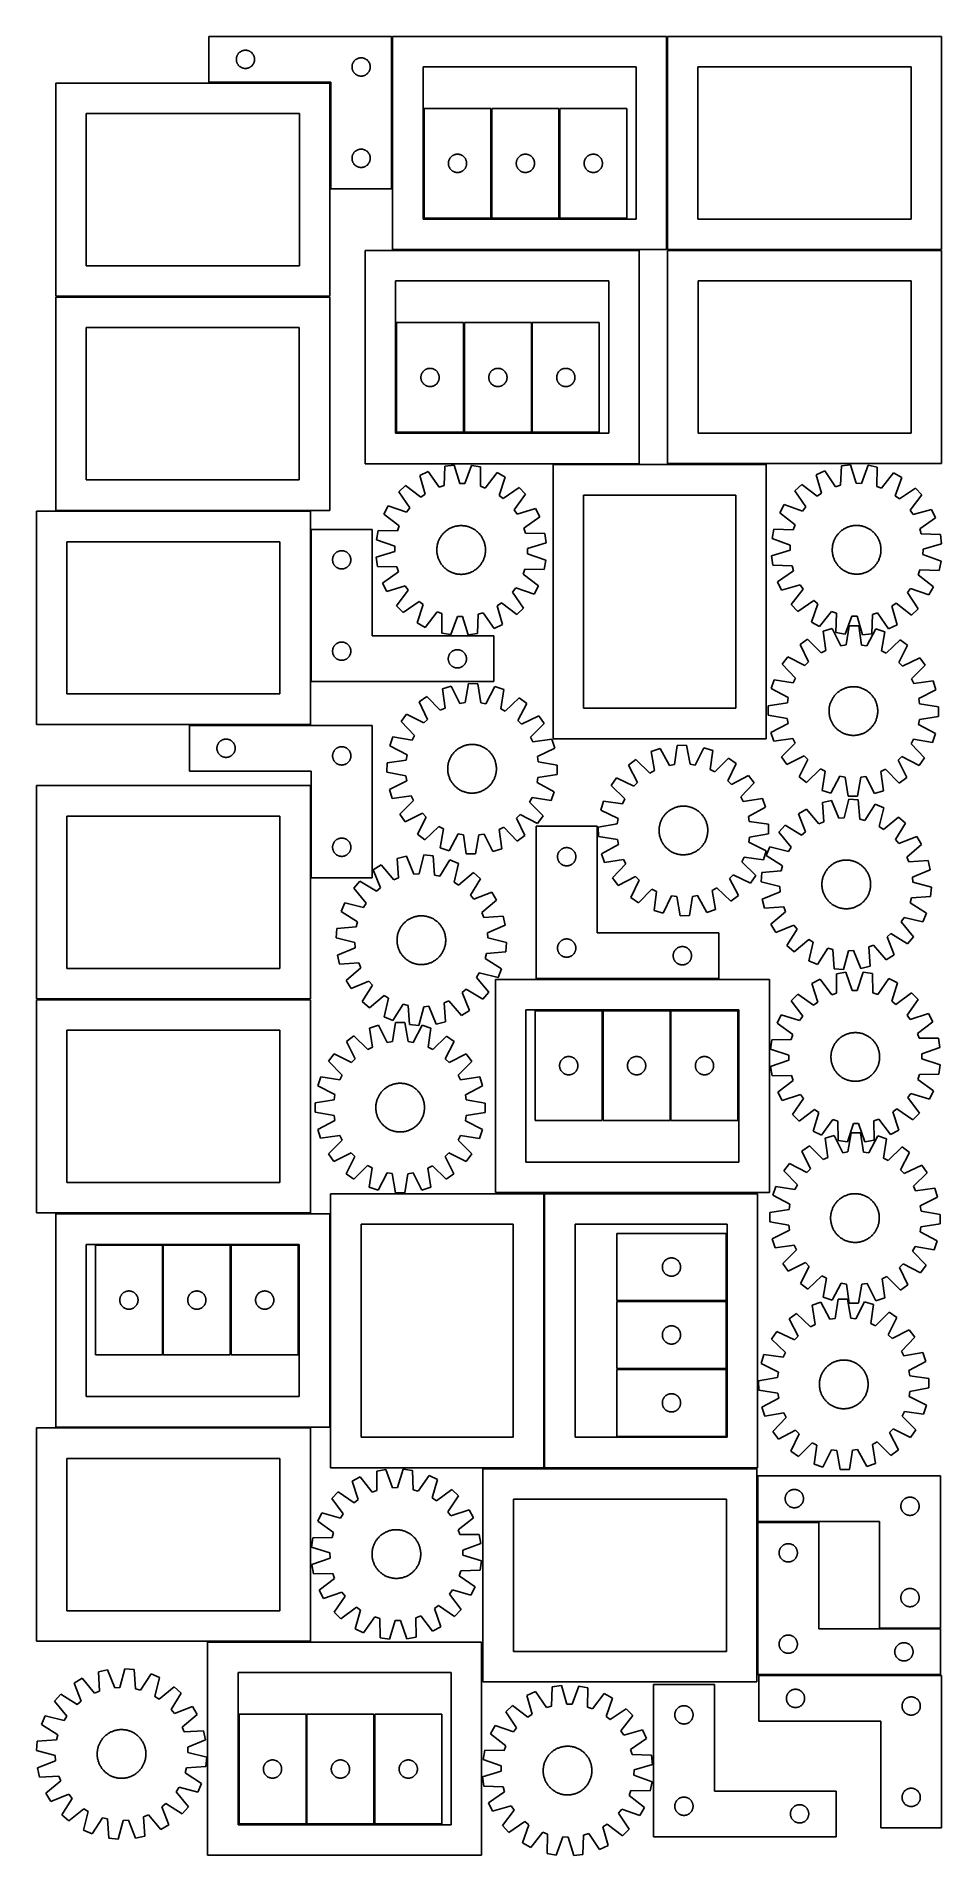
# Model space of a CAD drawing. Header units: millimetres. Extents: x 7 to 1493, y 7 to 2993.
import ezdxf

# ---------------------------------------------------------------- set-up
doc = ezdxf.new("R2010")
doc.units = ezdxf.units.MM
doc.layers.add('COMMON', color=5, linetype='CONTINUOUS', true_color=0x0000ff)
doc.layers.add('CUT', color=7, linetype='CONTINUOUS', true_color=0x000000)

msp = doc.modelspace()

# ---------------------------------------------------------------- linework, layer by layer
at = {"layer": 'COMMON'}
for p, q in [((1042.432421, 2993.411634), (1042.432421, 2643.455867)), ((488.464136, 2917.514705), (289.964137, 2917.514705)), ((489.214137, 2743.264705), (489.214137, 2916.764704)), ((754.024999, 2874.982361), (754.024999, 2694.982361)), ((865.525, 2874.982361), (865.525, 2694.982361)), ((591.682421, 2642.661633), (996.571275, 2642.661633)), ((1043.428993, 2642.705866), (1493.182422, 2642.705866)), ((38.464136, 2566.014703), (488.426704, 2566.014703)), ((708.913854, 2343.440125), (708.913854, 2523.440125)), ((820.413854, 2523.440125), (820.413854, 2343.440125)), ((456.53791, 2214.514703), (38.426704, 2214.514703)), ((457.287911, 1934.024078), (457.287911, 2184.024078)), ((1127.561188, 1445.794369), (827.561188, 1445.794369)), ((6.581163, 1412.551038), (456.581163, 1412.551038)), ((936.686023, 1213.473641), (936.686023, 1393.473641)), ((1048.186024, 1213.473641), (1048.186024, 1393.473641)), ((840.54634, 1093.301621), (840.54634, 643.301621)), ((489.04634, 710.154414), (489.04634, 1060.154414)), ((214.303485, 828.583687), (214.303485, 1008.583687)), ((325.803486, 828.583687), (325.803486, 1008.583687)), ((959.725614, 917.1442), (1139.725614, 917.1442)), ((959.725614, 805.644199), (1139.725614, 805.644199)), ((456.678453, 709.404414), (38.296339, 709.404414)), ((839.79634, 642.551621), (740.046495, 642.551621)), ((1190.046495, 642.551621), (841.296341, 642.551621)), ((1190.796496, 555.146912), (1190.796496, 630.146912)), ((1190.796496, 303.646911), (1190.796496, 553.646911)), ((1191.546496, 554.396911), (1291.546496, 554.396911)), ((1391.546496, 379.396911), (1491.546496, 379.396911)), ((1193.443604, 302.89691), (1491.546496, 302.89691)), ((450.169774, 238.645279), (450.169774, 58.645279)), ((561.669775, 238.645279), (561.669775, 58.645279))]:
    msp.add_line(p, q, dxfattribs=at)
at = {"layer": 'CUT'}
for p, q in [((589.964137, 2993.264705), (289.964137, 2993.264705)), ((289.964137, 2993.264705), (289.964137, 2918.264705)), ((589.964137, 2743.264705), (589.964137, 2993.264705)), ((1041.682421, 2993.411634), (591.682421, 2993.411634)), ((591.682421, 2993.411634), (591.682421, 2643.411634)), ((1041.682421, 2643.411634), (1041.682421, 2993.411634)), ((1493.182422, 2993.455867), (1043.182422, 2993.455867)), ((1043.182422, 2993.455867), (1043.182422, 2643.455867)), ((1493.182422, 2643.455867), (1493.182422, 2993.455867)), ((334.984026, 2956.536887), (335.043639, 2957.30702)), ((335.043639, 2957.30702), (335.142819, 2958.073064)), ((335.142819, 2958.073064), (335.281302, 2958.832986)), ((335.281302, 2958.832986), (335.458722, 2959.584772)), ((335.458722, 2959.584772), (335.674607, 2960.326428)), ((335.674607, 2960.326428), (335.928385, 2961.055987)), ((335.928385, 2961.055987), (336.219384, 2961.771514)), ((336.219384, 2961.771514), (336.546831, 2962.471112)), ((336.546831, 2962.471112), (336.909859, 2963.152926)), ((336.909859, 2963.152926), (337.307504, 2963.815148)), ((337.307504, 2963.815148), (337.738712, 2964.456022)), ((337.738712, 2964.456022), (338.20234, 2965.073848)), ((338.20234, 2965.073848), (338.697158, 2965.666987)), ((338.697158, 2965.666987), (339.221855, 2966.233868)), ((339.221855, 2966.233868), (339.775037, 2966.772986)), ((339.775037, 2966.772986), (340.35524, 2967.282912)), ((340.35524, 2967.282912), (340.960923, 2967.762294)), ((340.960923, 2967.762294), (341.590482, 2968.209861)), ((341.590482, 2968.209861), (342.242245, 2968.624425)), ((342.242245, 2968.624425), (342.914486, 2969.004887)), ((342.914486, 2969.004887), (343.605422, 2969.350239)), ((343.605422, 2969.350239), (344.313219, 2969.659565)), ((344.313219, 2969.659565), (345.036002, 2969.932044)), ((345.036002, 2969.932044), (345.771853, 2970.166954)), ((345.771853, 2970.166954), (346.518821, 2970.363671)), ((346.518821, 2970.363671), (347.274926, 2970.521675)), ((347.274926, 2970.521675), (348.038162, 2970.640546)), ((348.038162, 2970.640546), (348.806505, 2970.719968)), ((348.806505, 2970.719968), (349.577919, 2970.759732)), ((349.577919, 2970.759732), (350.350356, 2970.759732)), ((350.350356, 2970.759732), (351.121769, 2970.719968)), ((351.121769, 2970.719968), (351.890113, 2970.640546)), ((351.890113, 2970.640546), (352.653349, 2970.521675)), ((352.653349, 2970.521675), (353.409454, 2970.363671)), ((353.409454, 2970.363671), (354.156422, 2970.166954)), ((354.156422, 2970.166954), (354.892273, 2969.932044)), ((354.892273, 2969.932044), (355.615056, 2969.659565)), ((355.615056, 2969.659565), (356.322853, 2969.350239)), ((356.322853, 2969.350239), (357.013789, 2969.004887)), ((357.013789, 2969.004887), (357.686029, 2968.624425)), ((357.686029, 2968.624425), (358.337793, 2968.209861)), ((358.337793, 2968.209861), (358.967352, 2967.762294)), ((358.967352, 2967.762294), (359.573035, 2967.282912)), ((359.573035, 2967.282912), (360.153237, 2966.772986)), ((360.153237, 2966.772986), (360.70642, 2966.233868)), ((360.70642, 2966.233868), (361.231116, 2965.666987)), ((361.231116, 2965.666987), (361.725935, 2965.073848)), ((361.725935, 2965.073848), (362.189562, 2964.456022)), ((362.189562, 2964.456022), (362.620771, 2963.815148)), ((362.620771, 2963.815148), (363.018416, 2963.152926)), ((363.018416, 2963.152926), (363.381444, 2962.471112)), ((363.381444, 2962.471112), (363.708891, 2961.771514)), ((363.708891, 2961.771514), (363.99989, 2961.055987)), ((363.99989, 2961.055987), (364.253668, 2960.326428)), ((364.253668, 2960.326428), (364.469553, 2959.584772)), ((364.469553, 2959.584772), (364.646973, 2958.832986)), ((364.646973, 2958.832986), (364.785456, 2958.073064)), ((364.785456, 2958.073064), (364.884636, 2957.30702)), ((364.884636, 2957.30702), (364.944249, 2956.536887)), ((533.605422, 2956.850239), (534.313219, 2957.159565)), ((534.313219, 2957.159565), (535.036002, 2957.432044)), ((535.036002, 2957.432044), (535.771853, 2957.666954)), ((535.771853, 2957.666954), (536.518821, 2957.863671)), ((536.518821, 2957.863671), (537.274926, 2958.021675)), ((537.274926, 2958.021675), (538.038162, 2958.140546)), ((538.038162, 2958.140546), (538.806505, 2958.219968)), ((538.806505, 2958.219968), (539.577919, 2958.259732)), ((539.577919, 2958.259732), (540.350356, 2958.259732)), ((540.350356, 2958.259732), (541.121769, 2958.219968)), ((541.121769, 2958.219968), (541.890113, 2958.140546)), ((541.890113, 2958.140546), (542.653349, 2958.021675)), ((542.653349, 2958.021675), (543.409454, 2957.863671)), ((543.409454, 2957.863671), (544.156422, 2957.666954)), ((544.156422, 2957.666954), (544.892273, 2957.432044)), ((544.892273, 2957.432044), (545.615056, 2957.159565)), ((545.615056, 2957.159565), (546.322853, 2956.850239)), ((334.964137, 2955.764705), (334.984026, 2956.536887)), ((334.984026, 2954.992524), (334.964137, 2955.764705)), ((335.043639, 2954.22239), (334.984026, 2954.992524)), ((335.142819, 2953.456347), (335.043639, 2954.22239)), ((335.281302, 2952.696424), (335.142819, 2953.456347)), ((335.458722, 2951.944639), (335.281302, 2952.696424)), ((335.674607, 2951.202983), (335.458722, 2951.944639)), ((335.928385, 2950.473424), (335.674607, 2951.202983)), ((336.219384, 2949.757897), (335.928385, 2950.473424)), ((336.546831, 2949.058299), (336.219384, 2949.757897)), ((336.909859, 2948.376484), (336.546831, 2949.058299)), ((337.307504, 2947.714263), (336.909859, 2948.376484)), ((337.738712, 2947.073389), (337.307504, 2947.714263)), ((338.20234, 2946.455563), (337.738712, 2947.073389)), ((338.697158, 2945.862424), (338.20234, 2946.455563)), ((339.221855, 2945.295543), (338.697158, 2945.862424)), ((339.775037, 2944.756425), (339.221855, 2945.295543)), ((340.35524, 2944.246499), (339.775037, 2944.756425)), ((340.960923, 2943.767117), (340.35524, 2944.246499)), ((341.590482, 2943.31955), (340.960923, 2943.767117)), ((342.242245, 2942.904986), (341.590482, 2943.31955)), ((342.914486, 2942.524523), (342.242245, 2942.904986)), ((343.605422, 2942.179172), (342.914486, 2942.524523)), ((344.313219, 2941.869846), (343.605422, 2942.179172)), ((345.036002, 2941.597367), (344.313219, 2941.869846)), ((345.771853, 2941.362457), (345.036002, 2941.597367)), ((346.518821, 2941.16574), (345.771853, 2941.362457)), ((347.274926, 2941.007736), (346.518821, 2941.16574)), ((348.038162, 2940.888865), (347.274926, 2941.007736)), ((348.806505, 2940.809443), (348.038162, 2940.888865)), ((349.577919, 2940.769678), (348.806505, 2940.809443)), ((350.350356, 2940.769678), (349.577919, 2940.769678)), ((351.121769, 2940.809443), (350.350356, 2940.769678)), ((351.890113, 2940.888865), (351.121769, 2940.809443)), ((352.653349, 2941.007736), (351.890113, 2940.888865)), ((353.409454, 2941.16574), (352.653349, 2941.007736)), ((354.156422, 2941.362457), (353.409454, 2941.16574)), ((354.892273, 2941.597367), (354.156422, 2941.362457)), ((355.615056, 2941.869846), (354.892273, 2941.597367)), ((356.322853, 2942.179172), (355.615056, 2941.869846)), ((357.013789, 2942.524523), (356.322853, 2942.179172)), ((357.686029, 2942.904986), (357.013789, 2942.524523)), ((358.337793, 2943.31955), (357.686029, 2942.904986)), ((358.967352, 2943.767117), (358.337793, 2943.31955)), ((359.573035, 2944.246499), (358.967352, 2943.767117)), ((360.153237, 2944.756425), (359.573035, 2944.246499)), ((360.70642, 2945.295543), (360.153237, 2944.756425)), ((361.231116, 2945.862424), (360.70642, 2945.295543)), ((361.725935, 2946.455563), (361.231116, 2945.862424)), ((362.189562, 2947.073389), (361.725935, 2946.455563)), ((362.620771, 2947.714263), (362.189562, 2947.073389)), ((363.018416, 2948.376484), (362.620771, 2947.714263)), ((363.381444, 2949.058299), (363.018416, 2948.376484)), ((363.708891, 2949.757897), (363.381444, 2949.058299)), ((363.99989, 2950.473424), (363.708891, 2949.757897)), ((364.253668, 2951.202983), (363.99989, 2950.473424)), ((364.469553, 2951.944639), (364.253668, 2951.202983)), ((364.646973, 2952.696424), (364.469553, 2951.944639)), ((364.785456, 2953.456347), (364.646973, 2952.696424)), ((364.884636, 2954.22239), (364.785456, 2953.456347)), ((364.944249, 2954.992524), (364.884636, 2954.22239)), ((364.944249, 2956.536887), (364.964137, 2955.764705)), ((364.964137, 2955.764705), (364.944249, 2954.992524)), ((524.964137, 2943.264705), (524.984026, 2944.036887)), ((524.984026, 2942.492524), (524.964137, 2943.264705)), ((524.984026, 2944.036887), (525.043639, 2944.80702)), ((525.043639, 2941.72239), (524.984026, 2942.492524)), ((525.043639, 2944.80702), (525.142819, 2945.573064)), ((525.142819, 2940.956347), (525.043639, 2941.72239)), ((525.142819, 2945.573064), (525.281302, 2946.332986)), ((525.281302, 2940.196424), (525.142819, 2940.956347)), ((525.281302, 2946.332986), (525.458722, 2947.084772)), ((525.458722, 2939.444639), (525.281302, 2940.196424)), ((525.458722, 2947.084772), (525.674607, 2947.826428)), ((525.674607, 2938.702983), (525.458722, 2939.444639)), ((525.674607, 2947.826428), (525.928385, 2948.555987)), ((525.928385, 2937.973424), (525.674607, 2938.702983)), ((525.928385, 2948.555987), (526.219384, 2949.271514)), ((526.219384, 2937.257897), (525.928385, 2937.973424)), ((526.219384, 2949.271514), (526.546831, 2949.971112)), ((526.546831, 2936.558299), (526.219384, 2937.257897)), ((526.546831, 2949.971112), (526.909859, 2950.652926)), ((526.909859, 2935.876484), (526.546831, 2936.558299)), ((526.909859, 2950.652926), (527.307504, 2951.315148)), ((527.307504, 2935.214263), (526.909859, 2935.876484)), ((527.307504, 2951.315148), (527.738712, 2951.956022)), ((527.738712, 2934.573389), (527.307504, 2935.214263)), ((527.738712, 2951.956022), (528.20234, 2952.573848)), ((528.20234, 2933.955563), (527.738712, 2934.573389)), ((528.20234, 2952.573848), (528.697158, 2953.166987)), ((528.697158, 2933.362424), (528.20234, 2933.955563)), ((528.697158, 2953.166987), (529.221855, 2953.733868)), ((529.221855, 2932.795543), (528.697158, 2933.362424)), ((529.221855, 2953.733868), (529.775037, 2954.272986)), ((529.775037, 2932.256425), (529.221855, 2932.795543)), ((529.775037, 2954.272986), (530.35524, 2954.782912)), ((530.35524, 2931.746499), (529.775037, 2932.256425)), ((530.35524, 2954.782912), (530.960923, 2955.262294)), ((530.960923, 2931.267117), (530.35524, 2931.746499)), ((530.960923, 2955.262294), (531.590482, 2955.709861)), ((531.590482, 2930.81955), (530.960923, 2931.267117)), ((531.590482, 2955.709861), (532.242245, 2956.124425)), ((532.242245, 2930.404986), (531.590482, 2930.81955)), ((532.242245, 2956.124425), (532.914486, 2956.504887)), ((532.914486, 2930.024523), (532.242245, 2930.404986)), ((532.914486, 2956.504887), (533.605422, 2956.850239)), ((533.605422, 2929.679172), (532.914486, 2930.024523)), ((534.313219, 2929.369846), (533.605422, 2929.679172)), ((535.036002, 2929.097367), (534.313219, 2929.369846)), ((535.771853, 2928.862457), (535.036002, 2929.097367)), ((536.518821, 2928.66574), (535.771853, 2928.862457)), ((537.274926, 2928.507736), (536.518821, 2928.66574)), ((538.038162, 2928.388865), (537.274926, 2928.507736)), ((538.806505, 2928.309443), (538.038162, 2928.388865)), ((539.577919, 2928.269678), (538.806505, 2928.309443)), ((540.350356, 2928.269678), (539.577919, 2928.269678)), ((541.121769, 2928.309443), (540.350356, 2928.269678)), ((541.890113, 2928.388865), (541.121769, 2928.309443)), ((542.653349, 2928.507736), (541.890113, 2928.388865)), ((543.409454, 2928.66574), (542.653349, 2928.507736)), ((544.156422, 2928.862457), (543.409454, 2928.66574)), ((544.892273, 2929.097367), (544.156422, 2928.862457)), ((545.615056, 2929.369846), (544.892273, 2929.097367)), ((546.322853, 2929.679172), (545.615056, 2929.369846)), ((546.322853, 2956.850239), (547.013789, 2956.504887)), ((547.013789, 2930.024523), (546.322853, 2929.679172)), ((547.013789, 2956.504887), (547.686029, 2956.124425)), ((547.686029, 2930.404986), (547.013789, 2930.024523)), ((547.686029, 2956.124425), (548.337793, 2955.709861)), ((548.337793, 2930.81955), (547.686029, 2930.404986)), ((548.337793, 2955.709861), (548.967352, 2955.262294)), ((548.967352, 2931.267117), (548.337793, 2930.81955)), ((548.967352, 2955.262294), (549.573035, 2954.782912)), ((549.573035, 2931.746499), (548.967352, 2931.267117)), ((549.573035, 2954.782912), (550.153237, 2954.272986)), ((550.153237, 2932.256425), (549.573035, 2931.746499)), ((550.153237, 2954.272986), (550.70642, 2953.733868)), ((550.70642, 2932.795543), (550.153237, 2932.256425)), ((550.70642, 2953.733868), (551.231116, 2953.166987)), ((551.231116, 2933.362424), (550.70642, 2932.795543)), ((551.231116, 2953.166987), (551.725935, 2952.573848)), ((551.725935, 2933.955563), (551.231116, 2933.362424)), ((551.725935, 2952.573848), (552.189562, 2951.956022)), ((552.189562, 2934.573389), (551.725935, 2933.955563)), ((552.189562, 2951.956022), (552.620771, 2951.315148)), ((552.620771, 2935.214263), (552.189562, 2934.573389)), ((552.620771, 2951.315148), (553.018416, 2950.652926)), ((553.018416, 2935.876484), (552.620771, 2935.214263)), ((553.018416, 2950.652926), (553.381444, 2949.971112)), ((553.381444, 2936.558299), (553.018416, 2935.876484)), ((553.381444, 2949.971112), (553.708891, 2949.271514)), ((553.708891, 2937.257897), (553.381444, 2936.558299)), ((553.708891, 2949.271514), (553.99989, 2948.555987)), ((553.99989, 2937.973424), (553.708891, 2937.257897)), ((553.99989, 2948.555987), (554.253668, 2947.826428)), ((554.253668, 2938.702983), (553.99989, 2937.973424)), ((554.253668, 2947.826428), (554.469553, 2947.084772)), ((554.469553, 2939.444639), (554.253668, 2938.702983)), ((554.469553, 2947.084772), (554.646973, 2946.332986)), ((554.646973, 2940.196424), (554.469553, 2939.444639)), ((554.646973, 2946.332986), (554.785456, 2945.573064)), ((554.785456, 2940.956347), (554.646973, 2940.196424)), ((554.785456, 2945.573064), (554.884636, 2944.80702)), ((554.884636, 2941.72239), (554.785456, 2940.956347)), ((554.884636, 2944.80702), (554.944249, 2944.036887)), ((554.944249, 2942.492524), (554.884636, 2941.72239)), ((554.944249, 2944.036887), (554.964137, 2943.264705)), ((554.964137, 2943.264705), (554.944249, 2942.492524)), ((991.682421, 2943.411634), (641.682421, 2943.411634)), ((641.682421, 2943.411634), (641.682421, 2693.411634)), ((991.682421, 2693.411634), (991.682421, 2943.411634)), ((1443.182422, 2943.455867), (1093.182422, 2943.455867)), ((1093.182422, 2943.455867), (1093.182422, 2693.455867)), ((1443.182422, 2693.455867), (1443.182422, 2943.455867)), ((488.464136, 2916.764704), (38.464136, 2916.764704)), ((38.464136, 2916.764704), (38.464136, 2566.764704)), ((289.964137, 2918.264705), (489.964137, 2918.264705)), ((488.464136, 2566.764704), (488.464136, 2916.764704)), ((489.964137, 2918.264705), (489.964137, 2743.264705)), ((753.274999, 2874.982361), (643.274999, 2874.982361)), ((643.274999, 2874.982361), (643.274999, 2694.982361)), ((753.274999, 2694.982361), (753.274999, 2874.982361)), ((864.775, 2874.982361), (754.775, 2874.982361)), ((754.775, 2874.982361), (754.775, 2694.982361)), ((864.775, 2694.982361), (864.775, 2874.982361)), ((866.275001, 2874.982361), (866.275001, 2694.982361)), ((976.275001, 2874.982361), (866.275001, 2874.982361)), ((976.275001, 2694.982361), (976.275001, 2874.982361)), ((438.464136, 2866.764704), (88.464136, 2866.764704)), ((88.464136, 2866.764704), (88.464136, 2616.764704)), ((438.464136, 2616.764704), (438.464136, 2866.764704)), ((535.771853, 2807.666954), (536.518821, 2807.863671)), ((536.518821, 2807.863671), (537.274926, 2808.021675)), ((537.274926, 2808.021675), (538.038162, 2808.140546)), ((538.038162, 2808.140546), (538.806505, 2808.219968)), ((538.806505, 2808.219968), (539.577919, 2808.259732)), ((539.577919, 2808.259732), (540.350356, 2808.259732)), ((540.350356, 2808.259732), (541.121769, 2808.219968)), ((541.121769, 2808.219968), (541.890113, 2808.140546)), ((541.890113, 2808.140546), (542.653349, 2808.021675)), ((542.653349, 2808.021675), (543.409454, 2807.863671)), ((543.409454, 2807.863671), (544.156422, 2807.666954)), ((524.964137, 2793.264705), (524.984026, 2794.036887)), ((524.984026, 2792.492524), (524.964137, 2793.264705)), ((524.984026, 2794.036887), (525.043639, 2794.80702)), ((525.043639, 2791.72239), (524.984026, 2792.492524)), ((525.043639, 2794.80702), (525.142819, 2795.573064)), ((525.142819, 2790.956347), (525.043639, 2791.72239)), ((525.142819, 2795.573064), (525.281302, 2796.332986)), ((525.281302, 2790.196424), (525.142819, 2790.956347)), ((525.281302, 2796.332986), (525.458722, 2797.084772)), ((525.458722, 2789.444639), (525.281302, 2790.196424)), ((525.458722, 2797.084772), (525.674607, 2797.826428)), ((525.674607, 2788.702983), (525.458722, 2789.444639)), ((525.674607, 2797.826428), (525.928385, 2798.555987)), ((525.928385, 2787.973424), (525.674607, 2788.702983)), ((525.928385, 2798.555987), (526.219384, 2799.271514)), ((526.219384, 2787.257897), (525.928385, 2787.973424)), ((526.219384, 2799.271514), (526.546831, 2799.971112)), ((526.546831, 2786.558299), (526.219384, 2787.257897)), ((526.546831, 2799.971112), (526.909859, 2800.652926)), ((526.909859, 2785.876484), (526.546831, 2786.558299)), ((526.909859, 2800.652926), (527.307504, 2801.315148)), ((527.307504, 2785.214263), (526.909859, 2785.876484)), ((527.307504, 2801.315148), (527.738712, 2801.956022)), ((527.738712, 2784.573389), (527.307504, 2785.214263)), ((527.738712, 2801.956022), (528.20234, 2802.573848)), ((528.20234, 2783.955563), (527.738712, 2784.573389)), ((528.20234, 2802.573848), (528.697158, 2803.166987)), ((528.697158, 2783.362424), (528.20234, 2783.955563)), ((528.697158, 2803.166987), (529.221855, 2803.733868)), ((529.221855, 2782.795543), (528.697158, 2783.362424)), ((529.221855, 2803.733868), (529.775037, 2804.272986)), ((529.775037, 2782.256425), (529.221855, 2782.795543)), ((529.775037, 2804.272986), (530.35524, 2804.782912)), ((530.35524, 2781.746499), (529.775037, 2782.256425)), ((530.35524, 2804.782912), (530.960923, 2805.262294)), ((530.960923, 2781.267117), (530.35524, 2781.746499)), ((530.960923, 2805.262294), (531.590482, 2805.709861)), ((531.590482, 2780.81955), (530.960923, 2781.267117)), ((531.590482, 2805.709861), (532.242245, 2806.124425)), ((532.242245, 2780.404986), (531.590482, 2780.81955)), ((532.242245, 2806.124425), (532.914486, 2806.504887)), ((532.914486, 2780.024523), (532.242245, 2780.404986)), ((532.914486, 2806.504887), (533.605422, 2806.850239)), ((533.605422, 2779.679172), (532.914486, 2780.024523)), ((533.605422, 2806.850239), (534.313219, 2807.159565)), ((534.313219, 2779.369846), (533.605422, 2779.679172)), ((534.313219, 2807.159565), (535.036002, 2807.432044)), ((535.036002, 2779.097367), (534.313219, 2779.369846)), ((535.036002, 2807.432044), (535.771853, 2807.666954)), ((535.771853, 2778.862457), (535.036002, 2779.097367)), ((536.518821, 2778.66574), (535.771853, 2778.862457)), ((537.274926, 2778.507736), (536.518821, 2778.66574)), ((538.038162, 2778.388865), (537.274926, 2778.507736)), ((538.806505, 2778.309443), (538.038162, 2778.388865)), ((539.577919, 2778.269678), (538.806505, 2778.309443)), ((540.350356, 2778.269678), (539.577919, 2778.269678)), ((541.121769, 2778.309443), (540.350356, 2778.269678)), ((541.890113, 2778.388865), (541.121769, 2778.309443)), ((542.653349, 2778.507736), (541.890113, 2778.388865)), ((543.409454, 2778.66574), (542.653349, 2778.507736)), ((544.156422, 2778.862457), (543.409454, 2778.66574)), ((544.156422, 2807.666954), (544.892273, 2807.432044)), ((544.892273, 2779.097367), (544.156422, 2778.862457)), ((544.892273, 2807.432044), (545.615056, 2807.159565)), ((545.615056, 2779.369846), (544.892273, 2779.097367)), ((545.615056, 2807.159565), (546.322853, 2806.850239)), ((546.322853, 2779.679172), (545.615056, 2779.369846)), ((546.322853, 2806.850239), (547.013789, 2806.504887)), ((547.013789, 2780.024523), (546.322853, 2779.679172)), ((547.013789, 2806.504887), (547.686029, 2806.124425)), ((547.686029, 2780.404986), (547.013789, 2780.024523)), ((547.686029, 2806.124425), (548.337793, 2805.709861)), ((548.337793, 2780.81955), (547.686029, 2780.404986)), ((548.337793, 2805.709861), (548.967352, 2805.262294)), ((548.967352, 2781.267117), (548.337793, 2780.81955)), ((548.967352, 2805.262294), (549.573035, 2804.782912)), ((549.573035, 2781.746499), (548.967352, 2781.267117)), ((549.573035, 2804.782912), (550.153237, 2804.272986)), ((550.153237, 2782.256425), (549.573035, 2781.746499)), ((550.153237, 2804.272986), (550.70642, 2803.733868)), ((550.70642, 2782.795543), (550.153237, 2782.256425)), ((550.70642, 2803.733868), (551.231116, 2803.166987)), ((551.231116, 2783.362424), (550.70642, 2782.795543)), ((551.231116, 2803.166987), (551.725935, 2802.573848)), ((551.725935, 2783.955563), (551.231116, 2783.362424)), ((551.725935, 2802.573848), (552.189562, 2801.956022)), ((552.189562, 2784.573389), (551.725935, 2783.955563)), ((552.189562, 2801.956022), (552.620771, 2801.315148)), ((552.620771, 2785.214263), (552.189562, 2784.573389)), ((552.620771, 2801.315148), (553.018416, 2800.652926)), ((553.018416, 2785.876484), (552.620771, 2785.214263)), ((553.018416, 2800.652926), (553.381444, 2799.971112)), ((553.381444, 2786.558299), (553.018416, 2785.876484)), ((553.381444, 2799.971112), (553.708891, 2799.271514)), ((553.708891, 2787.257897), (553.381444, 2786.558299)), ((553.708891, 2799.271514), (553.99989, 2798.555987)), ((553.99989, 2787.973424), (553.708891, 2787.257897)), ((553.99989, 2798.555987), (554.253668, 2797.826428)), ((554.253668, 2788.702983), (553.99989, 2787.973424)), ((554.253668, 2797.826428), (554.469553, 2797.084772)), ((554.469553, 2789.444639), (554.253668, 2788.702983)), ((554.469553, 2797.084772), (554.646973, 2796.332986)), ((554.646973, 2790.196424), (554.469553, 2789.444639)), ((554.646973, 2796.332986), (554.785456, 2795.573064)), ((554.785456, 2790.956347), (554.646973, 2790.196424)), ((554.785456, 2795.573064), (554.884636, 2794.80702)), ((554.884636, 2791.72239), (554.785456, 2790.956347)), ((554.884636, 2794.80702), (554.944249, 2794.036887)), ((554.944249, 2792.492524), (554.884636, 2791.72239)), ((554.944249, 2794.036887), (554.964137, 2793.264705)), ((554.964137, 2793.264705), (554.944249, 2792.492524)), ((683.279971, 2785.36858), (683.319736, 2786.139993)), ((683.279971, 2784.596142), (683.279971, 2785.36858)), ((683.319736, 2783.824729), (683.279971, 2784.596142)), ((683.319736, 2786.139993), (683.399158, 2786.908336)), ((683.399158, 2783.056386), (683.319736, 2783.824729)), ((683.399158, 2786.908336), (683.518029, 2787.671572)), ((683.518029, 2782.29315), (683.399158, 2783.056386)), ((683.518029, 2787.671572), (683.676033, 2788.427677)), ((683.676033, 2781.537045), (683.518029, 2782.29315)), ((683.676033, 2788.427677), (683.87275, 2789.174645)), ((683.87275, 2780.790076), (683.676033, 2781.537045)), ((683.87275, 2789.174645), (684.10766, 2789.910497)), ((684.10766, 2780.054225), (683.87275, 2780.790076)), ((684.10766, 2789.910497), (684.380139, 2790.633279)), ((684.380139, 2779.331443), (684.10766, 2780.054225)), ((684.380139, 2790.633279), (684.689465, 2791.341077)), ((684.689465, 2778.623645), (684.380139, 2779.331443)), ((684.689465, 2791.341077), (685.034817, 2792.032012)), ((685.034817, 2777.93271), (684.689465, 2778.623645)), ((685.034817, 2792.032012), (685.415279, 2792.704253)), ((685.415279, 2777.260469), (685.034817, 2777.93271)), ((685.415279, 2792.704253), (685.829843, 2793.356017)), ((685.829843, 2793.356017), (686.27741, 2793.985575)), ((686.27741, 2793.985575), (686.756792, 2794.591259)), ((686.756792, 2794.591259), (687.266718, 2795.171461)), ((687.266718, 2795.171461), (687.805836, 2795.724644)), ((687.805836, 2795.724644), (688.372717, 2796.24934)), ((688.372717, 2796.24934), (688.965856, 2796.744158)), ((688.965856, 2796.744158), (689.583682, 2797.207786)), ((689.583682, 2797.207786), (690.224556, 2797.638994)), ((690.224556, 2797.638994), (690.886777, 2798.03664)), ((690.886777, 2798.03664), (691.568592, 2798.399667)), ((691.568592, 2798.399667), (692.26819, 2798.727115)), ((692.26819, 2798.727115), (692.983717, 2799.018113)), ((692.983717, 2799.018113), (693.713276, 2799.271892)), ((693.713276, 2799.271892), (694.454932, 2799.487777)), ((694.454932, 2799.487777), (695.206718, 2799.665196)), ((695.206718, 2799.665196), (695.96664, 2799.803679)), ((695.96664, 2799.803679), (696.732684, 2799.902859)), ((696.732684, 2799.902859), (697.502817, 2799.962472)), ((697.502817, 2799.962472), (698.274999, 2799.982361)), ((698.274999, 2799.982361), (699.04718, 2799.962472)), ((699.04718, 2799.962472), (699.817313, 2799.902859)), ((699.817313, 2799.902859), (700.583357, 2799.803679)), ((700.583357, 2799.803679), (701.34328, 2799.665196)), ((701.34328, 2799.665196), (702.095065, 2799.487777)), ((702.095065, 2799.487777), (702.836721, 2799.271892)), ((702.836721, 2799.271892), (703.56628, 2799.018113)), ((703.56628, 2799.018113), (704.281807, 2798.727115)), ((704.281807, 2798.727115), (704.981405, 2798.399667)), ((704.981405, 2798.399667), (705.66322, 2798.03664)), ((705.66322, 2798.03664), (706.325441, 2797.638994)), ((706.325441, 2797.638994), (706.966315, 2797.207786)), ((706.966315, 2797.207786), (707.584141, 2796.744158)), ((707.584141, 2796.744158), (708.17728, 2796.24934)), ((708.17728, 2796.24934), (708.744161, 2795.724644)), ((708.744161, 2795.724644), (709.283279, 2795.171461)), ((709.283279, 2795.171461), (709.793205, 2794.591259)), ((709.793205, 2794.591259), (710.272587, 2793.985575)), ((710.272587, 2793.985575), (710.720154, 2793.356017)), ((710.720154, 2793.356017), (711.134718, 2792.704253)), ((711.134718, 2792.704253), (711.51518, 2792.032012)), ((711.51518, 2777.93271), (711.134718, 2777.260469)), ((711.51518, 2792.032012), (711.860532, 2791.341077)), ((711.860532, 2778.623645), (711.51518, 2777.93271)), ((711.860532, 2791.341077), (712.169858, 2790.633279)), ((712.169858, 2779.331443), (711.860532, 2778.623645)), ((712.169858, 2790.633279), (712.442337, 2789.910497)), ((712.442337, 2780.054225), (712.169858, 2779.331443)), ((712.442337, 2789.910497), (712.677247, 2789.174645)), ((712.677247, 2780.790076), (712.442337, 2780.054225)), ((712.677247, 2789.174645), (712.873964, 2788.427677)), ((712.873964, 2781.537045), (712.677247, 2780.790076)), ((712.873964, 2788.427677), (713.031968, 2787.671572)), ((713.031968, 2782.29315), (712.873964, 2781.537045)), ((713.031968, 2787.671572), (713.150839, 2786.908336)), ((713.150839, 2783.056386), (713.031968, 2782.29315)), ((713.150839, 2786.908336), (713.230261, 2786.139993)), ((713.230261, 2783.824729), (713.150839, 2783.056386)), ((713.230261, 2786.139993), (713.270026, 2785.36858)), ((713.270026, 2784.596142), (713.230261, 2783.824729)), ((713.270026, 2785.36858), (713.270026, 2784.596142)), ((794.779972, 2785.36858), (794.819737, 2786.139993)), ((794.779972, 2784.596142), (794.779972, 2785.36858)), ((794.819737, 2783.824729), (794.779972, 2784.596142)), ((794.819737, 2786.139993), (794.899159, 2786.908336)), ((794.899159, 2783.056386), (794.819737, 2783.824729)), ((794.899159, 2786.908336), (795.01803, 2787.671572)), ((795.01803, 2782.29315), (794.899159, 2783.056386)), ((795.01803, 2787.671572), (795.176034, 2788.427677)), ((795.176034, 2781.537045), (795.01803, 2782.29315)), ((795.176034, 2788.427677), (795.372751, 2789.174645)), ((795.372751, 2780.790076), (795.176034, 2781.537045)), ((795.372751, 2789.174645), (795.607661, 2789.910497)), ((795.607661, 2780.054225), (795.372751, 2780.790076)), ((795.607661, 2789.910497), (795.88014, 2790.633279)), ((795.88014, 2779.331443), (795.607661, 2780.054225)), ((795.88014, 2790.633279), (796.189466, 2791.341077)), ((796.189466, 2778.623645), (795.88014, 2779.331443)), ((796.189466, 2791.341077), (796.534818, 2792.032012)), ((796.534818, 2777.93271), (796.189466, 2778.623645)), ((796.534818, 2792.032012), (796.91528, 2792.704253)), ((796.91528, 2777.260469), (796.534818, 2777.93271)), ((796.91528, 2792.704253), (797.329844, 2793.356017)), ((797.329844, 2793.356017), (797.777411, 2793.985575)), ((797.777411, 2793.985575), (798.256793, 2794.591259)), ((798.256793, 2794.591259), (798.766719, 2795.171461)), ((798.766719, 2795.171461), (799.305837, 2795.724644)), ((799.305837, 2795.724644), (799.872718, 2796.24934)), ((799.872718, 2796.24934), (800.465857, 2796.744158)), ((800.465857, 2796.744158), (801.083683, 2797.207786)), ((801.083683, 2797.207786), (801.724557, 2797.638994)), ((801.724557, 2797.638994), (802.386778, 2798.03664)), ((802.386778, 2798.03664), (803.068593, 2798.399667)), ((803.068593, 2798.399667), (803.768191, 2798.727115)), ((803.768191, 2798.727115), (804.483718, 2799.018113)), ((804.483718, 2799.018113), (805.213277, 2799.271892)), ((805.213277, 2799.271892), (805.954933, 2799.487777)), ((805.954933, 2799.487777), (806.706719, 2799.665196)), ((806.706719, 2799.665196), (807.466641, 2799.803679)), ((807.466641, 2799.803679), (808.232685, 2799.902859)), ((808.232685, 2799.902859), (809.002818, 2799.962472)), ((809.002818, 2799.962472), (809.775, 2799.982361)), ((809.775, 2799.982361), (810.547181, 2799.962472)), ((810.547181, 2799.962472), (811.317314, 2799.902859)), ((811.317314, 2799.902859), (812.083358, 2799.803679)), ((812.083358, 2799.803679), (812.843281, 2799.665196)), ((812.843281, 2799.665196), (813.595066, 2799.487777)), ((813.595066, 2799.487777), (814.336722, 2799.271892)), ((814.336722, 2799.271892), (815.066281, 2799.018113)), ((815.066281, 2799.018113), (815.781808, 2798.727115)), ((815.781808, 2798.727115), (816.481406, 2798.399667)), ((816.481406, 2798.399667), (817.163221, 2798.03664)), ((817.163221, 2798.03664), (817.825442, 2797.638994)), ((817.825442, 2797.638994), (818.466316, 2797.207786)), ((818.466316, 2797.207786), (819.084142, 2796.744158)), ((819.084142, 2796.744158), (819.677281, 2796.24934)), ((819.677281, 2796.24934), (820.244162, 2795.724644)), ((820.244162, 2795.724644), (820.78328, 2795.171461)), ((820.78328, 2795.171461), (821.293206, 2794.591259)), ((821.293206, 2794.591259), (821.772588, 2793.985575)), ((821.772588, 2793.985575), (822.220155, 2793.356017)), ((822.220155, 2793.356017), (822.634719, 2792.704253)), ((822.634719, 2792.704253), (823.015181, 2792.032012)), ((823.015181, 2777.93271), (822.634719, 2777.260469)), ((823.015181, 2792.032012), (823.360533, 2791.341077)), ((823.360533, 2778.623645), (823.015181, 2777.93271)), ((823.360533, 2791.341077), (823.669859, 2790.633279)), ((823.669859, 2779.331443), (823.360533, 2778.623645)), ((823.669859, 2790.633279), (823.942338, 2789.910497)), ((823.942338, 2780.054225), (823.669859, 2779.331443)), ((823.942338, 2789.910497), (824.177248, 2789.174645)), ((824.177248, 2780.790076), (823.942338, 2780.054225)), ((824.177248, 2789.174645), (824.373965, 2788.427677)), ((824.373965, 2781.537045), (824.177248, 2780.790076)), ((824.373965, 2788.427677), (824.531969, 2787.671572)), ((824.531969, 2782.29315), (824.373965, 2781.537045)), ((824.531969, 2787.671572), (824.65084, 2786.908336)), ((824.65084, 2783.056386), (824.531969, 2782.29315)), ((824.65084, 2786.908336), (824.730262, 2786.139993)), ((824.730262, 2783.824729), (824.65084, 2783.056386)), ((824.730262, 2786.139993), (824.770027, 2785.36858)), ((824.770027, 2784.596142), (824.730262, 2783.824729)), ((824.770027, 2785.36858), (824.770027, 2784.596142)), ((906.279973, 2785.36858), (906.319738, 2786.139993)), ((906.279973, 2784.596142), (906.279973, 2785.36858)), ((906.319738, 2783.824729), (906.279973, 2784.596142)), ((906.319738, 2786.139993), (906.39916, 2786.908336)), ((906.39916, 2783.056386), (906.319738, 2783.824729)), ((906.39916, 2786.908336), (906.518031, 2787.671572)), ((906.518031, 2782.29315), (906.39916, 2783.056386)), ((906.518031, 2787.671572), (906.676035, 2788.427677)), ((906.676035, 2781.537045), (906.518031, 2782.29315)), ((906.676035, 2788.427677), (906.872752, 2789.174645)), ((906.872752, 2780.790076), (906.676035, 2781.537045)), ((906.872752, 2789.174645), (907.107662, 2789.910497)), ((907.107662, 2780.054225), (906.872752, 2780.790076)), ((907.107662, 2789.910497), (907.380141, 2790.633279)), ((907.380141, 2779.331443), (907.107662, 2780.054225)), ((907.380141, 2790.633279), (907.689467, 2791.341077)), ((907.689467, 2778.623645), (907.380141, 2779.331443)), ((907.689467, 2791.341077), (908.034819, 2792.032012)), ((908.034819, 2777.93271), (907.689467, 2778.623645)), ((908.034819, 2792.032012), (908.415281, 2792.704253)), ((908.415281, 2777.260469), (908.034819, 2777.93271)), ((908.415281, 2792.704253), (908.829845, 2793.356017)), ((908.829845, 2793.356017), (909.277412, 2793.985575)), ((909.277412, 2793.985575), (909.756794, 2794.591259)), ((909.756794, 2794.591259), (910.26672, 2795.171461)), ((910.26672, 2795.171461), (910.805838, 2795.724644)), ((910.805838, 2795.724644), (911.372719, 2796.24934)), ((911.372719, 2796.24934), (911.965858, 2796.744158)), ((911.965858, 2796.744158), (912.583684, 2797.207786)), ((912.583684, 2797.207786), (913.224558, 2797.638994)), ((913.224558, 2797.638994), (913.886779, 2798.03664)), ((913.886779, 2798.03664), (914.568594, 2798.399667)), ((914.568594, 2798.399667), (915.268192, 2798.727115)), ((915.268192, 2798.727115), (915.983719, 2799.018113)), ((915.983719, 2799.018113), (916.713278, 2799.271892)), ((916.713278, 2799.271892), (917.454934, 2799.487777)), ((917.454934, 2799.487777), (918.20672, 2799.665196)), ((918.20672, 2799.665196), (918.966642, 2799.803679)), ((918.966642, 2799.803679), (919.732686, 2799.902859)), ((919.732686, 2799.902859), (920.502819, 2799.962472)), ((920.502819, 2799.962472), (921.275001, 2799.982361)), ((921.275001, 2799.982361), (922.047182, 2799.962472)), ((922.047182, 2799.962472), (922.817315, 2799.902859)), ((922.817315, 2799.902859), (923.583359, 2799.803679)), ((923.583359, 2799.803679), (924.343282, 2799.665196)), ((924.343282, 2799.665196), (925.095067, 2799.487777)), ((925.095067, 2799.487777), (925.836723, 2799.271892)), ((925.836723, 2799.271892), (926.566282, 2799.018113)), ((926.566282, 2799.018113), (927.281809, 2798.727115)), ((927.281809, 2798.727115), (927.981407, 2798.399667)), ((927.981407, 2798.399667), (928.663222, 2798.03664)), ((928.663222, 2798.03664), (929.325443, 2797.638994)), ((929.325443, 2797.638994), (929.966317, 2797.207786)), ((929.966317, 2797.207786), (930.584143, 2796.744158)), ((930.584143, 2796.744158), (931.177282, 2796.24934)), ((931.177282, 2796.24934), (931.744163, 2795.724644)), ((931.744163, 2795.724644), (932.283281, 2795.171461)), ((932.283281, 2795.171461), (932.793207, 2794.591259)), ((932.793207, 2794.591259), (933.272589, 2793.985575)), ((933.272589, 2793.985575), (933.720156, 2793.356017)), ((933.720156, 2793.356017), (934.13472, 2792.704253)), ((934.13472, 2792.704253), (934.515182, 2792.032012)), ((934.515182, 2777.93271), (934.13472, 2777.260469)), ((934.515182, 2792.032012), (934.860534, 2791.341077)), ((934.860534, 2778.623645), (934.515182, 2777.93271)), ((934.860534, 2791.341077), (935.16986, 2790.633279)), ((935.16986, 2779.331443), (934.860534, 2778.623645)), ((935.16986, 2790.633279), (935.442339, 2789.910497)), ((935.442339, 2780.054225), (935.16986, 2779.331443)), ((935.442339, 2789.910497), (935.677249, 2789.174645)), ((935.677249, 2780.790076), (935.442339, 2780.054225)), ((935.677249, 2789.174645), (935.873966, 2788.427677)), ((935.873966, 2781.537045), (935.677249, 2780.790076)), ((935.873966, 2788.427677), (936.03197, 2787.671572)), ((936.03197, 2782.29315), (935.873966, 2781.537045)), ((936.03197, 2787.671572), (936.150841, 2786.908336)), ((936.150841, 2783.056386), (936.03197, 2782.29315)), ((936.150841, 2786.908336), (936.230263, 2786.139993)), ((936.230263, 2783.824729), (936.150841, 2783.056386)), ((936.230263, 2786.139993), (936.270028, 2785.36858)), ((936.270028, 2784.596142), (936.230263, 2783.824729)), ((936.270028, 2785.36858), (936.270028, 2784.596142)), ((685.829843, 2776.608705), (685.415279, 2777.260469)), ((686.27741, 2775.979147), (685.829843, 2776.608705)), ((686.756792, 2775.373463), (686.27741, 2775.979147)), ((687.266718, 2774.793261), (686.756792, 2775.373463)), ((687.805836, 2774.240078), (687.266718, 2774.793261)), ((688.372717, 2773.715382), (687.805836, 2774.240078)), ((688.965856, 2773.220564), (688.372717, 2773.715382)), ((689.583682, 2772.756936), (688.965856, 2773.220564)), ((690.224556, 2772.325728), (689.583682, 2772.756936)), ((690.886777, 2771.928082), (690.224556, 2772.325728)), ((691.568592, 2771.565055), (690.886777, 2771.928082)), ((692.26819, 2771.237607), (691.568592, 2771.565055)), ((692.983717, 2770.946609), (692.26819, 2771.237607)), ((693.713276, 2770.69283), (692.983717, 2770.946609)), ((694.454932, 2770.476945), (693.713276, 2770.69283)), ((695.206718, 2770.299526), (694.454932, 2770.476945)), ((695.96664, 2770.161043), (695.206718, 2770.299526)), ((696.732684, 2770.061863), (695.96664, 2770.161043)), ((697.502817, 2770.00225), (696.732684, 2770.061863)), ((698.274999, 2769.982361), (697.502817, 2770.00225)), ((699.04718, 2770.00225), (698.274999, 2769.982361)), ((699.817313, 2770.061863), (699.04718, 2770.00225)), ((700.583357, 2770.161043), (699.817313, 2770.061863)), ((701.34328, 2770.299526), (700.583357, 2770.161043)), ((702.095065, 2770.476945), (701.34328, 2770.299526)), ((702.836721, 2770.69283), (702.095065, 2770.476945)), ((703.56628, 2770.946609), (702.836721, 2770.69283)), ((704.281807, 2771.237607), (703.56628, 2770.946609)), ((704.981405, 2771.565055), (704.281807, 2771.237607)), ((705.66322, 2771.928082), (704.981405, 2771.565055)), ((706.325441, 2772.325728), (705.66322, 2771.928082)), ((706.966315, 2772.756936), (706.325441, 2772.325728)), ((707.584141, 2773.220564), (706.966315, 2772.756936)), ((708.17728, 2773.715382), (707.584141, 2773.220564)), ((708.744161, 2774.240078), (708.17728, 2773.715382)), ((709.283279, 2774.793261), (708.744161, 2774.240078)), ((709.793205, 2775.373463), (709.283279, 2774.793261)), ((710.272587, 2775.979147), (709.793205, 2775.373463)), ((710.720154, 2776.608705), (710.272587, 2775.979147)), ((711.134718, 2777.260469), (710.720154, 2776.608705)), ((797.329844, 2776.608705), (796.91528, 2777.260469)), ((797.777411, 2775.979147), (797.329844, 2776.608705)), ((798.256793, 2775.373463), (797.777411, 2775.979147)), ((798.766719, 2774.793261), (798.256793, 2775.373463)), ((799.305837, 2774.240078), (798.766719, 2774.793261)), ((799.872718, 2773.715382), (799.305837, 2774.240078)), ((800.465857, 2773.220564), (799.872718, 2773.715382)), ((801.083683, 2772.756936), (800.465857, 2773.220564)), ((801.724557, 2772.325728), (801.083683, 2772.756936)), ((802.386778, 2771.928082), (801.724557, 2772.325728)), ((803.068593, 2771.565055), (802.386778, 2771.928082)), ((803.768191, 2771.237607), (803.068593, 2771.565055)), ((804.483718, 2770.946609), (803.768191, 2771.237607)), ((805.213277, 2770.69283), (804.483718, 2770.946609)), ((805.954933, 2770.476945), (805.213277, 2770.69283)), ((806.706719, 2770.299526), (805.954933, 2770.476945)), ((807.466641, 2770.161043), (806.706719, 2770.299526)), ((808.232685, 2770.061863), (807.466641, 2770.161043)), ((809.002818, 2770.00225), (808.232685, 2770.061863)), ((809.775, 2769.982361), (809.002818, 2770.00225)), ((810.547181, 2770.00225), (809.775, 2769.982361)), ((811.317314, 2770.061863), (810.547181, 2770.00225)), ((812.083358, 2770.161043), (811.317314, 2770.061863)), ((812.843281, 2770.299526), (812.083358, 2770.161043)), ((813.595066, 2770.476945), (812.843281, 2770.299526)), ((814.336722, 2770.69283), (813.595066, 2770.476945)), ((815.066281, 2770.946609), (814.336722, 2770.69283)), ((815.781808, 2771.237607), (815.066281, 2770.946609)), ((816.481406, 2771.565055), (815.781808, 2771.237607)), ((817.163221, 2771.928082), (816.481406, 2771.565055)), ((817.825442, 2772.325728), (817.163221, 2771.928082)), ((818.466316, 2772.756936), (817.825442, 2772.325728)), ((819.084142, 2773.220564), (818.466316, 2772.756936)), ((819.677281, 2773.715382), (819.084142, 2773.220564)), ((820.244162, 2774.240078), (819.677281, 2773.715382)), ((820.78328, 2774.793261), (820.244162, 2774.240078)), ((821.293206, 2775.373463), (820.78328, 2774.793261)), ((821.772588, 2775.979147), (821.293206, 2775.373463)), ((822.220155, 2776.608705), (821.772588, 2775.979147)), ((822.634719, 2777.260469), (822.220155, 2776.608705)), ((908.829845, 2776.608705), (908.415281, 2777.260469)), ((909.277412, 2775.979147), (908.829845, 2776.608705)), ((909.756794, 2775.373463), (909.277412, 2775.979147)), ((910.26672, 2774.793261), (909.756794, 2775.373463)), ((910.805838, 2774.240078), (910.26672, 2774.793261)), ((911.372719, 2773.715382), (910.805838, 2774.240078)), ((911.965858, 2773.220564), (911.372719, 2773.715382)), ((912.583684, 2772.756936), (911.965858, 2773.220564)), ((913.224558, 2772.325728), (912.583684, 2772.756936)), ((913.886779, 2771.928082), (913.224558, 2772.325728)), ((914.568594, 2771.565055), (913.886779, 2771.928082)), ((915.268192, 2771.237607), (914.568594, 2771.565055)), ((915.983719, 2770.946609), (915.268192, 2771.237607)), ((916.713278, 2770.69283), (915.983719, 2770.946609)), ((917.454934, 2770.476945), (916.713278, 2770.69283)), ((918.20672, 2770.299526), (917.454934, 2770.476945)), ((918.966642, 2770.161043), (918.20672, 2770.299526)), ((919.732686, 2770.061863), (918.966642, 2770.161043)), ((920.502819, 2770.00225), (919.732686, 2770.061863)), ((921.275001, 2769.982361), (920.502819, 2770.00225)), ((922.047182, 2770.00225), (921.275001, 2769.982361)), ((922.817315, 2770.061863), (922.047182, 2770.00225)), ((923.583359, 2770.161043), (922.817315, 2770.061863)), ((924.343282, 2770.299526), (923.583359, 2770.161043)), ((925.095067, 2770.476945), (924.343282, 2770.299526)), ((925.836723, 2770.69283), (925.095067, 2770.476945)), ((926.566282, 2770.946609), (925.836723, 2770.69283)), ((927.281809, 2771.237607), (926.566282, 2770.946609)), ((927.981407, 2771.565055), (927.281809, 2771.237607)), ((928.663222, 2771.928082), (927.981407, 2771.565055)), ((929.325443, 2772.325728), (928.663222, 2771.928082)), ((929.966317, 2772.756936), (929.325443, 2772.325728)), ((930.584143, 2773.220564), (929.966317, 2772.756936)), ((931.177282, 2773.715382), (930.584143, 2773.220564)), ((931.744163, 2774.240078), (931.177282, 2773.715382)), ((932.283281, 2774.793261), (931.744163, 2774.240078)), ((932.793207, 2775.373463), (932.283281, 2774.793261)), ((933.272589, 2775.979147), (932.793207, 2775.373463)), ((933.720156, 2776.608705), (933.272589, 2775.979147)), ((934.13472, 2777.260469), (933.720156, 2776.608705)), ((489.964137, 2743.264705), (589.964137, 2743.264705)), ((641.682421, 2693.411634), (991.682421, 2693.411634)), ((643.274999, 2694.982361), (753.274999, 2694.982361)), ((754.775, 2694.982361), (864.775, 2694.982361)), ((866.275001, 2694.982361), (976.275001, 2694.982361)), ((1093.182422, 2693.455867), (1443.182422, 2693.455867)), ((996.571275, 2641.911633), (546.571275, 2641.911633)), ((546.571275, 2641.911633), (546.571275, 2291.911633)), ((591.682421, 2643.411634), (1041.682421, 2643.411634)), ((996.571275, 2291.911633), (996.571275, 2641.911633)), ((1043.182422, 2643.455867), (1493.182422, 2643.455867)), ((1493.428993, 2641.955866), (1043.428993, 2641.955866)), ((1043.428993, 2641.955866), (1043.428993, 2291.955866)), ((1493.428993, 2291.955866), (1493.428993, 2641.955866)), ((88.464136, 2616.764704), (438.464136, 2616.764704)), ((946.571275, 2591.911633), (596.571275, 2591.911633)), ((596.571275, 2591.911633), (596.571275, 2341.911633)), ((946.571275, 2341.911633), (946.571275, 2591.911633)), ((1443.428993, 2591.955866), (1093.428993, 2591.955866)), ((1093.428993, 2591.955866), (1093.428993, 2341.955866)), ((1443.428993, 2341.955866), (1443.428993, 2591.955866)), ((488.426704, 2565.264703), (38.426704, 2565.264703)), ((38.426704, 2565.264703), (38.426704, 2215.264703)), ((38.464136, 2566.764704), (488.464136, 2566.764704)), ((488.426704, 2215.264703), (488.426704, 2565.264703)), ((438.426704, 2515.264703), (88.426704, 2515.264703)), ((88.426704, 2515.264703), (88.426704, 2265.264703)), ((438.426704, 2265.264703), (438.426704, 2515.264703)), ((708.163853, 2523.440125), (598.163853, 2523.440125)), ((598.163853, 2523.440125), (598.163853, 2343.440125)), ((708.163853, 2343.440125), (708.163853, 2523.440125)), ((819.663854, 2523.440125), (709.663854, 2523.440125)), ((709.663854, 2523.440125), (709.663854, 2343.440125)), ((819.663854, 2343.440125), (819.663854, 2523.440125)), ((821.163855, 2523.440125), (821.163855, 2343.440125)), ((931.163855, 2523.440125), (821.163855, 2523.440125)), ((931.163855, 2343.440125), (931.163855, 2523.440125)), ((638.168826, 2433.826343), (638.208591, 2434.597757)), ((638.168826, 2433.053906), (638.168826, 2433.826343)), ((638.208591, 2432.282493), (638.168826, 2433.053906)), ((638.208591, 2434.597757), (638.288013, 2435.3661)), ((638.288013, 2431.514149), (638.208591, 2432.282493)), ((638.288013, 2435.3661), (638.406884, 2436.129336)), ((638.406884, 2430.750913), (638.288013, 2431.514149)), ((638.406884, 2436.129336), (638.564888, 2436.885441)), ((638.564888, 2429.994809), (638.406884, 2430.750913)), ((638.564888, 2436.885441), (638.761605, 2437.632409)), ((638.761605, 2429.24784), (638.564888, 2429.994809)), ((638.761605, 2437.632409), (638.996515, 2438.36826)), ((638.996515, 2428.511989), (638.761605, 2429.24784)), ((638.996515, 2438.36826), (639.268994, 2439.091043)), ((639.268994, 2427.789206), (638.996515, 2428.511989)), ((639.268994, 2439.091043), (639.57832, 2439.798841)), ((639.57832, 2427.081409), (639.268994, 2427.789206)), ((639.57832, 2439.798841), (639.923672, 2440.489776)), ((639.923672, 2426.390473), (639.57832, 2427.081409)), ((639.923672, 2440.489776), (640.304134, 2441.162017)), ((640.304134, 2425.718233), (639.923672, 2426.390473)), ((640.304134, 2441.162017), (640.718698, 2441.81378)), ((640.718698, 2425.066469), (640.304134, 2425.718233)), ((640.718698, 2441.81378), (641.166265, 2442.443339)), ((641.166265, 2424.43691), (640.718698, 2425.066469)), ((641.166265, 2442.443339), (641.645647, 2443.049022)), ((641.645647, 2423.831227), (641.166265, 2424.43691)), ((641.645647, 2443.049022), (642.155573, 2443.629225)), ((642.155573, 2423.251025), (641.645647, 2423.831227)), ((642.155573, 2443.629225), (642.694691, 2444.182407)), ((642.694691, 2422.697842), (642.155573, 2423.251025)), ((642.694691, 2444.182407), (643.261572, 2444.707104)), ((643.261572, 2422.173146), (642.694691, 2422.697842)), ((643.261572, 2444.707104), (643.854711, 2445.201922)), ((643.854711, 2421.678328), (643.261572, 2422.173146)), ((643.854711, 2445.201922), (644.472537, 2445.66555)), ((644.472537, 2421.2147), (643.854711, 2421.678328)), ((644.472537, 2445.66555), (645.113411, 2446.096758)), ((645.113411, 2420.783491), (644.472537, 2421.2147)), ((645.113411, 2446.096758), (645.775632, 2446.494403)), ((645.775632, 2420.385846), (645.113411, 2420.783491)), ((645.775632, 2446.494403), (646.457447, 2446.857431)), ((646.457447, 2420.022818), (645.775632, 2420.385846)), ((646.457447, 2446.857431), (647.157045, 2447.184878)), ((647.157045, 2419.695371), (646.457447, 2420.022818)), ((647.157045, 2447.184878), (647.872572, 2447.475877)), ((647.872572, 2419.404372), (647.157045, 2419.695371)), ((647.872572, 2447.475877), (648.602131, 2447.729655)), ((648.602131, 2447.729655), (649.343787, 2447.945541)), ((649.343787, 2447.945541), (650.095572, 2448.12296)), ((650.095572, 2448.12296), (650.855495, 2448.261443)), ((650.855495, 2448.261443), (651.621539, 2448.360623)), ((651.621539, 2448.360623), (652.391672, 2448.420236)), ((652.391672, 2448.420236), (653.163853, 2448.440125)), ((653.163853, 2448.440125), (653.936035, 2448.420236)), ((653.936035, 2448.420236), (654.706168, 2448.360623)), ((654.706168, 2448.360623), (655.472212, 2448.261443)), ((655.472212, 2448.261443), (656.232134, 2448.12296)), ((656.232134, 2448.12296), (656.98392, 2447.945541)), ((656.98392, 2447.945541), (657.725576, 2447.729655)), ((657.725576, 2447.729655), (658.455135, 2447.475877)), ((658.455135, 2447.475877), (659.170662, 2447.184878)), ((659.170662, 2419.695371), (658.455135, 2419.404372)), ((659.170662, 2447.184878), (659.87026, 2446.857431)), ((659.87026, 2420.022818), (659.170662, 2419.695371)), ((659.87026, 2446.857431), (660.552075, 2446.494403)), ((660.552075, 2420.385846), (659.87026, 2420.022818)), ((660.552075, 2446.494403), (661.214296, 2446.096758)), ((661.214296, 2420.783491), (660.552075, 2420.385846)), ((661.214296, 2446.096758), (661.85517, 2445.66555)), ((661.85517, 2421.2147), (661.214296, 2420.783491)), ((661.85517, 2445.66555), (662.472996, 2445.201922)), ((662.472996, 2421.678328), (661.85517, 2421.2147)), ((662.472996, 2445.201922), (663.066135, 2444.707104)), ((663.066135, 2422.173146), (662.472996, 2421.678328)), ((663.066135, 2444.707104), (663.633016, 2444.182407)), ((663.633016, 2422.697842), (663.066135, 2422.173146)), ((663.633016, 2444.182407), (664.172134, 2443.629225)), ((664.172134, 2423.251025), (663.633016, 2422.697842)), ((664.172134, 2443.629225), (664.68206, 2443.049022)), ((664.68206, 2423.831227), (664.172134, 2423.251025)), ((664.68206, 2443.049022), (665.161442, 2442.443339)), ((665.161442, 2424.43691), (664.68206, 2423.831227)), ((665.161442, 2442.443339), (665.609009, 2441.81378)), ((665.609009, 2425.066469), (665.161442, 2424.43691)), ((665.609009, 2441.81378), (666.023573, 2441.162017)), ((666.023573, 2425.718233), (665.609009, 2425.066469)), ((666.023573, 2441.162017), (666.404035, 2440.489776)), ((666.404035, 2426.390473), (666.023573, 2425.718233)), ((666.404035, 2440.489776), (666.749387, 2439.798841)), ((666.749387, 2427.081409), (666.404035, 2426.390473)), ((666.749387, 2439.798841), (667.058713, 2439.091043)), ((667.058713, 2427.789206), (666.749387, 2427.081409)), ((667.058713, 2439.091043), (667.331192, 2438.36826)), ((667.331192, 2428.511989), (667.058713, 2427.789206)), ((667.331192, 2438.36826), (667.566102, 2437.632409)), ((667.566102, 2429.24784), (667.331192, 2428.511989)), ((667.566102, 2437.632409), (667.762819, 2436.885441)), ((667.762819, 2429.994809), (667.566102, 2429.24784)), ((667.762819, 2436.885441), (667.920823, 2436.129336)), ((667.920823, 2430.750913), (667.762819, 2429.994809)), ((667.920823, 2436.129336), (668.039694, 2435.3661)), ((668.039694, 2431.514149), (667.920823, 2430.750913)), ((668.039694, 2435.3661), (668.119116, 2434.597757)), ((668.119116, 2432.282493), (668.039694, 2431.514149)), ((668.119116, 2434.597757), (668.158881, 2433.826343)), ((668.158881, 2433.053906), (668.119116, 2432.282493)), ((668.158881, 2433.826343), (668.158881, 2433.053906)), ((749.668827, 2433.826343), (749.708592, 2434.597757)), ((749.668827, 2433.053906), (749.668827, 2433.826343)), ((749.708592, 2432.282493), (749.668827, 2433.053906)), ((749.708592, 2434.597757), (749.788014, 2435.3661)), ((749.788014, 2431.514149), (749.708592, 2432.282493)), ((749.788014, 2435.3661), (749.906885, 2436.129336)), ((749.906885, 2430.750913), (749.788014, 2431.514149)), ((749.906885, 2436.129336), (750.064889, 2436.885441)), ((750.064889, 2429.994809), (749.906885, 2430.750913)), ((750.064889, 2436.885441), (750.261606, 2437.632409)), ((750.261606, 2429.24784), (750.064889, 2429.994809)), ((750.261606, 2437.632409), (750.496516, 2438.36826)), ((750.496516, 2428.511989), (750.261606, 2429.24784)), ((750.496516, 2438.36826), (750.768995, 2439.091043)), ((750.768995, 2427.789206), (750.496516, 2428.511989)), ((750.768995, 2439.091043), (751.078321, 2439.798841)), ((751.078321, 2427.081409), (750.768995, 2427.789206)), ((751.078321, 2439.798841), (751.423673, 2440.489776)), ((751.423673, 2426.390473), (751.078321, 2427.081409)), ((751.423673, 2440.489776), (751.804135, 2441.162017)), ((751.804135, 2425.718233), (751.423673, 2426.390473)), ((751.804135, 2441.162017), (752.218699, 2441.81378)), ((752.218699, 2425.066469), (751.804135, 2425.718233)), ((752.218699, 2441.81378), (752.666266, 2442.443339)), ((752.666266, 2424.43691), (752.218699, 2425.066469)), ((752.666266, 2442.443339), (753.145648, 2443.049022)), ((753.145648, 2423.831227), (752.666266, 2424.43691)), ((753.145648, 2443.049022), (753.655574, 2443.629225)), ((753.655574, 2423.251025), (753.145648, 2423.831227)), ((753.655574, 2443.629225), (754.194692, 2444.182407)), ((754.194692, 2422.697842), (753.655574, 2423.251025)), ((754.194692, 2444.182407), (754.761573, 2444.707104)), ((754.761573, 2422.173146), (754.194692, 2422.697842)), ((754.761573, 2444.707104), (755.354712, 2445.201922)), ((755.354712, 2421.678328), (754.761573, 2422.173146)), ((755.354712, 2445.201922), (755.972538, 2445.66555)), ((755.972538, 2421.2147), (755.354712, 2421.678328)), ((755.972538, 2445.66555), (756.613412, 2446.096758)), ((756.613412, 2420.783491), (755.972538, 2421.2147)), ((756.613412, 2446.096758), (757.275633, 2446.494403)), ((757.275633, 2420.385846), (756.613412, 2420.783491)), ((757.275633, 2446.494403), (757.957448, 2446.857431)), ((757.957448, 2420.022818), (757.275633, 2420.385846)), ((757.957448, 2446.857431), (758.657046, 2447.184878)), ((758.657046, 2419.695371), (757.957448, 2420.022818)), ((758.657046, 2447.184878), (759.372573, 2447.475877)), ((759.372573, 2419.404372), (758.657046, 2419.695371)), ((759.372573, 2447.475877), (760.102132, 2447.729655)), ((760.102132, 2447.729655), (760.843788, 2447.945541)), ((760.843788, 2447.945541), (761.595573, 2448.12296)), ((761.595573, 2448.12296), (762.355496, 2448.261443)), ((762.355496, 2448.261443), (763.12154, 2448.360623)), ((763.12154, 2448.360623), (763.891673, 2448.420236)), ((763.891673, 2448.420236), (764.663854, 2448.440125)), ((764.663854, 2448.440125), (765.436036, 2448.420236)), ((765.436036, 2448.420236), (766.206169, 2448.360623)), ((766.206169, 2448.360623), (766.972213, 2448.261443)), ((766.972213, 2448.261443), (767.732135, 2448.12296)), ((767.732135, 2448.12296), (768.483921, 2447.945541)), ((768.483921, 2447.945541), (769.225577, 2447.729655)), ((769.225577, 2447.729655), (769.955136, 2447.475877)), ((769.955136, 2447.475877), (770.670663, 2447.184878)), ((770.670663, 2419.695371), (769.955136, 2419.404372)), ((770.670663, 2447.184878), (771.370261, 2446.857431)), ((771.370261, 2420.022818), (770.670663, 2419.695371)), ((771.370261, 2446.857431), (772.052076, 2446.494403)), ((772.052076, 2420.385846), (771.370261, 2420.022818)), ((772.052076, 2446.494403), (772.714297, 2446.096758)), ((772.714297, 2420.783491), (772.052076, 2420.385846)), ((772.714297, 2446.096758), (773.355171, 2445.66555)), ((773.355171, 2421.2147), (772.714297, 2420.783491)), ((773.355171, 2445.66555), (773.972997, 2445.201922)), ((773.972997, 2421.678328), (773.355171, 2421.2147)), ((773.972997, 2445.201922), (774.566136, 2444.707104)), ((774.566136, 2422.173146), (773.972997, 2421.678328)), ((774.566136, 2444.707104), (775.133017, 2444.182407)), ((775.133017, 2422.697842), (774.566136, 2422.173146)), ((775.133017, 2444.182407), (775.672135, 2443.629225)), ((775.672135, 2423.251025), (775.133017, 2422.697842)), ((775.672135, 2443.629225), (776.182061, 2443.049022)), ((776.182061, 2423.831227), (775.672135, 2423.251025)), ((776.182061, 2443.049022), (776.661443, 2442.443339)), ((776.661443, 2424.43691), (776.182061, 2423.831227)), ((776.661443, 2442.443339), (777.10901, 2441.81378)), ((777.10901, 2425.066469), (776.661443, 2424.43691)), ((777.10901, 2441.81378), (777.523574, 2441.162017)), ((777.523574, 2425.718233), (777.10901, 2425.066469)), ((777.523574, 2441.162017), (777.904036, 2440.489776)), ((777.904036, 2426.390473), (777.523574, 2425.718233)), ((777.904036, 2440.489776), (778.249388, 2439.798841)), ((778.249388, 2427.081409), (777.904036, 2426.390473)), ((778.249388, 2439.798841), (778.558714, 2439.091043)), ((778.558714, 2427.789206), (778.249388, 2427.081409)), ((778.558714, 2439.091043), (778.831193, 2438.36826)), ((778.831193, 2428.511989), (778.558714, 2427.789206)), ((778.831193, 2438.36826), (779.066103, 2437.632409)), ((779.066103, 2429.24784), (778.831193, 2428.511989)), ((779.066103, 2437.632409), (779.26282, 2436.885441)), ((779.26282, 2429.994809), (779.066103, 2429.24784)), ((779.26282, 2436.885441), (779.420824, 2436.129336)), ((779.420824, 2430.750913), (779.26282, 2429.994809)), ((779.420824, 2436.129336), (779.539695, 2435.3661)), ((779.539695, 2431.514149), (779.420824, 2430.750913)), ((779.539695, 2435.3661), (779.619117, 2434.597757)), ((779.619117, 2432.282493), (779.539695, 2431.514149)), ((779.619117, 2434.597757), (779.658882, 2433.826343)), ((779.658882, 2433.053906), (779.619117, 2432.282493)), ((779.658882, 2433.826343), (779.658882, 2433.053906)), ((861.168828, 2433.826343), (861.208593, 2434.597757)), ((861.168828, 2433.053906), (861.168828, 2433.826343)), ((861.208593, 2432.282493), (861.168828, 2433.053906)), ((861.208593, 2434.597757), (861.288015, 2435.3661)), ((861.288015, 2431.514149), (861.208593, 2432.282493)), ((861.288015, 2435.3661), (861.406886, 2436.129336)), ((861.406886, 2430.750913), (861.288015, 2431.514149)), ((861.406886, 2436.129336), (861.56489, 2436.885441)), ((861.56489, 2429.994809), (861.406886, 2430.750913)), ((861.56489, 2436.885441), (861.761607, 2437.632409)), ((861.761607, 2429.24784), (861.56489, 2429.994809)), ((861.761607, 2437.632409), (861.996517, 2438.36826)), ((861.996517, 2428.511989), (861.761607, 2429.24784)), ((861.996517, 2438.36826), (862.268996, 2439.091043)), ((862.268996, 2427.789206), (861.996517, 2428.511989)), ((862.268996, 2439.091043), (862.578322, 2439.798841)), ((862.578322, 2427.081409), (862.268996, 2427.789206)), ((862.578322, 2439.798841), (862.923674, 2440.489776)), ((862.923674, 2426.390473), (862.578322, 2427.081409)), ((862.923674, 2440.489776), (863.304136, 2441.162017)), ((863.304136, 2425.718233), (862.923674, 2426.390473)), ((863.304136, 2441.162017), (863.7187, 2441.81378)), ((863.7187, 2425.066469), (863.304136, 2425.718233)), ((863.7187, 2441.81378), (864.166267, 2442.443339)), ((864.166267, 2424.43691), (863.7187, 2425.066469)), ((864.166267, 2442.443339), (864.645649, 2443.049022)), ((864.645649, 2423.831227), (864.166267, 2424.43691)), ((864.645649, 2443.049022), (865.155575, 2443.629225)), ((865.155575, 2423.251025), (864.645649, 2423.831227)), ((865.155575, 2443.629225), (865.694693, 2444.182407)), ((865.694693, 2422.697842), (865.155575, 2423.251025)), ((865.694693, 2444.182407), (866.261574, 2444.707104)), ((866.261574, 2422.173146), (865.694693, 2422.697842)), ((866.261574, 2444.707104), (866.854713, 2445.201922)), ((866.854713, 2421.678328), (866.261574, 2422.173146)), ((866.854713, 2445.201922), (867.472539, 2445.66555)), ((867.472539, 2421.2147), (866.854713, 2421.678328)), ((867.472539, 2445.66555), (868.113413, 2446.096758)), ((868.113413, 2420.783491), (867.472539, 2421.2147)), ((868.113413, 2446.096758), (868.775634, 2446.494403)), ((868.775634, 2420.385846), (868.113413, 2420.783491)), ((868.775634, 2446.494403), (869.457449, 2446.857431)), ((869.457449, 2420.022818), (868.775634, 2420.385846)), ((869.457449, 2446.857431), (870.157047, 2447.184878)), ((870.157047, 2419.695371), (869.457449, 2420.022818)), ((870.157047, 2447.184878), (870.872574, 2447.475877)), ((870.872574, 2419.404372), (870.157047, 2419.695371)), ((870.872574, 2447.475877), (871.602133, 2447.729655)), ((871.602133, 2447.729655), (872.343789, 2447.945541)), ((872.343789, 2447.945541), (873.095574, 2448.12296)), ((873.095574, 2448.12296), (873.855497, 2448.261443)), ((873.855497, 2448.261443), (874.621541, 2448.360623)), ((874.621541, 2448.360623), (875.391674, 2448.420236)), ((875.391674, 2448.420236), (876.163855, 2448.440125)), ((876.163855, 2448.440125), (876.936037, 2448.420236)), ((876.936037, 2448.420236), (877.70617, 2448.360623)), ((877.70617, 2448.360623), (878.472214, 2448.261443)), ((878.472214, 2448.261443), (879.232136, 2448.12296)), ((879.232136, 2448.12296), (879.983922, 2447.945541)), ((879.983922, 2447.945541), (880.725578, 2447.729655)), ((880.725578, 2447.729655), (881.455137, 2447.475877)), ((881.455137, 2447.475877), (882.170664, 2447.184878)), ((882.170664, 2419.695371), (881.455137, 2419.404372)), ((882.170664, 2447.184878), (882.870262, 2446.857431)), ((882.870262, 2420.022818), (882.170664, 2419.695371)), ((882.870262, 2446.857431), (883.552077, 2446.494403)), ((883.552077, 2420.385846), (882.870262, 2420.022818)), ((883.552077, 2446.494403), (884.214298, 2446.096758)), ((884.214298, 2420.783491), (883.552077, 2420.385846)), ((884.214298, 2446.096758), (884.855172, 2445.66555)), ((884.855172, 2421.2147), (884.214298, 2420.783491)), ((884.855172, 2445.66555), (885.472998, 2445.201922)), ((885.472998, 2421.678328), (884.855172, 2421.2147)), ((885.472998, 2445.201922), (886.066137, 2444.707104)), ((886.066137, 2422.173146), (885.472998, 2421.678328)), ((886.066137, 2444.707104), (886.633018, 2444.182407)), ((886.633018, 2422.697842), (886.066137, 2422.173146)), ((886.633018, 2444.182407), (887.172136, 2443.629225)), ((887.172136, 2423.251025), (886.633018, 2422.697842)), ((887.172136, 2443.629225), (887.682062, 2443.049022)), ((887.682062, 2423.831227), (887.172136, 2423.251025)), ((887.682062, 2443.049022), (888.161444, 2442.443339)), ((888.161444, 2424.43691), (887.682062, 2423.831227)), ((888.161444, 2442.443339), (888.609011, 2441.81378)), ((888.609011, 2425.066469), (888.161444, 2424.43691)), ((888.609011, 2441.81378), (889.023575, 2441.162017)), ((889.023575, 2425.718233), (888.609011, 2425.066469)), ((889.023575, 2441.162017), (889.404037, 2440.489776)), ((889.404037, 2426.390473), (889.023575, 2425.718233)), ((889.404037, 2440.489776), (889.749389, 2439.798841)), ((889.749389, 2427.081409), (889.404037, 2426.390473)), ((889.749389, 2439.798841), (890.058715, 2439.091043)), ((890.058715, 2427.789206), (889.749389, 2427.081409)), ((890.058715, 2439.091043), (890.331194, 2438.36826)), ((890.331194, 2428.511989), (890.058715, 2427.789206)), ((890.331194, 2438.36826), (890.566104, 2437.632409)), ((890.566104, 2429.24784), (890.331194, 2428.511989)), ((890.566104, 2437.632409), (890.762821, 2436.885441)), ((890.762821, 2429.994809), (890.566104, 2429.24784)), ((890.762821, 2436.885441), (890.920825, 2436.129336)), ((890.920825, 2430.750913), (890.762821, 2429.994809)), ((890.920825, 2436.129336), (891.039696, 2435.3661)), ((891.039696, 2431.514149), (890.920825, 2430.750913)), ((891.039696, 2435.3661), (891.119118, 2434.597757)), ((891.119118, 2432.282493), (891.039696, 2431.514149)), ((891.119118, 2434.597757), (891.158883, 2433.826343)), ((891.158883, 2433.053906), (891.119118, 2432.282493)), ((891.158883, 2433.826343), (891.158883, 2433.053906)), ((648.602131, 2419.150594), (647.872572, 2419.404372)), ((649.343787, 2418.934709), (648.602131, 2419.150594)), ((650.095572, 2418.757289), (649.343787, 2418.934709)), ((650.855495, 2418.618806), (650.095572, 2418.757289)), ((651.621539, 2418.519627), (650.855495, 2418.618806)), ((652.391672, 2418.460013), (651.621539, 2418.519627)), ((653.163853, 2418.440125), (652.391672, 2418.460013)), ((653.936035, 2418.460013), (653.163853, 2418.440125)), ((654.706168, 2418.519627), (653.936035, 2418.460013)), ((655.472212, 2418.618806), (654.706168, 2418.519627)), ((656.232134, 2418.757289), (655.472212, 2418.618806)), ((656.98392, 2418.934709), (656.232134, 2418.757289)), ((657.725576, 2419.150594), (656.98392, 2418.934709)), ((658.455135, 2419.404372), (657.725576, 2419.150594)), ((760.102132, 2419.150594), (759.372573, 2419.404372)), ((760.843788, 2418.934709), (760.102132, 2419.150594)), ((761.595573, 2418.757289), (760.843788, 2418.934709)), ((762.355496, 2418.618806), (761.595573, 2418.757289)), ((763.12154, 2418.519627), (762.355496, 2418.618806)), ((763.891673, 2418.460013), (763.12154, 2418.519627)), ((764.663854, 2418.440125), (763.891673, 2418.460013)), ((765.436036, 2418.460013), (764.663854, 2418.440125)), ((766.206169, 2418.519627), (765.436036, 2418.460013)), ((766.972213, 2418.618806), (766.206169, 2418.519627)), ((767.732135, 2418.757289), (766.972213, 2418.618806)), ((768.483921, 2418.934709), (767.732135, 2418.757289)), ((769.225577, 2419.150594), (768.483921, 2418.934709)), ((769.955136, 2419.404372), (769.225577, 2419.150594)), ((871.602133, 2419.150594), (870.872574, 2419.404372)), ((872.343789, 2418.934709), (871.602133, 2419.150594)), ((873.095574, 2418.757289), (872.343789, 2418.934709)), ((873.855497, 2418.618806), (873.095574, 2418.757289)), ((874.621541, 2418.519627), (873.855497, 2418.618806)), ((875.391674, 2418.460013), (874.621541, 2418.519627)), ((876.163855, 2418.440125), (875.391674, 2418.460013)), ((876.936037, 2418.460013), (876.163855, 2418.440125)), ((877.70617, 2418.519627), (876.936037, 2418.460013)), ((878.472214, 2418.618806), (877.70617, 2418.519627)), ((879.232136, 2418.757289), (878.472214, 2418.618806)), ((879.983922, 2418.934709), (879.232136, 2418.757289)), ((880.725578, 2419.150594), (879.983922, 2418.934709)), ((881.455137, 2419.404372), (880.725578, 2419.150594)), ((596.571275, 2341.911633), (946.571275, 2341.911633)), ((598.163853, 2343.440125), (708.163853, 2343.440125)), ((709.663854, 2343.440125), (819.663854, 2343.440125)), ((821.163855, 2343.440125), (931.163855, 2343.440125)), ((1093.428993, 2341.955866), (1443.428993, 2341.955866)), ((546.571275, 2291.911633), (996.571275, 2291.911633)), ((649.979227, 2279.232412), (636.14596, 2272.496593)), ((636.14596, 2272.496593), (645.245466, 2242.06349)), ((668.324962, 2253.301566), (649.979227, 2279.232412)), ((677.276476, 2287.558639), (676.526274, 2255.803136)), ((692.514177, 2289.690069), (677.276476, 2287.558639)), ((701.948936, 2259.359225), (692.514177, 2289.690069)), ((721.048349, 2289.173467), (710.521875, 2259.204015)), ((736.198913, 2286.491869), (721.048349, 2289.173467)), ((735.799155, 2254.730022), (736.198913, 2286.491869)), ((763.176884, 2277.183008), (743.904542, 2251.933224)), ((776.757266, 2269.950875), (763.176884, 2277.183008)), ((855.312495, 2290.369397), (855.312495, 1840.369397)), ((1205.312495, 2290.369397), (855.312495, 2290.369397)), ((1043.428993, 2291.955866), (1493.428993, 2291.955866)), ((1205.312495, 1840.369397), (1205.312495, 2290.369397)), ((1301.366128, 2280.315113), (1287.438717, 2273.77617)), ((1287.438717, 2273.77617), (1296.105671, 2243.217069)), ((1319.342237, 2254.126675), (1301.366128, 2280.315113)), ((1328.778722, 2288.253342), (1327.578204, 2256.511674)), ((1344.045122, 2290.168439), (1328.778722, 2288.253342)), ((1353.048745, 2259.706832), (1344.045122, 2290.168439)), ((1372.569096, 2289.247187), (1361.61862, 2259.430047)), ((1387.680102, 2286.350975), (1372.569096, 2289.247187)), ((1386.829903, 2254.597993), (1387.680102, 2286.350975)), ((1414.523331, 2276.660419), (1394.894807, 2251.686517)), ((1427.999774, 2269.236401), (1414.523331, 2276.660419)), ((88.426704, 2265.264703), (438.426704, 2265.264703)), ((612.75768, 2256.142567), (601.682943, 2245.461707)), ((601.682943, 2245.461707), (619.741433, 2219.330009)), ((638.218582, 2237.150011), (612.75768, 2256.142567)), ((645.245466, 2242.06349), (638.218582, 2237.150011)), ((676.526274, 2255.803136), (668.324962, 2253.301566)), ((710.521875, 2259.204015), (701.948936, 2259.359225)), ((743.904542, 2251.933224), (735.799155, 2254.730022)), ((766.562124, 2239.867095), (776.757266, 2269.950875)), ((799.538246, 2252.76097), (773.406547, 2234.70248)), ((791.226549, 2216.225331), (810.219105, 2241.686234)), ((810.219105, 2241.686234), (799.538246, 2252.76097)), ((905.312495, 2240.369397), (905.312495, 1890.369397)), ((1155.312495, 2240.369397), (905.312495, 2240.369397)), ((1155.312495, 1890.369397), (1155.312495, 2240.369397)), ((1263.820838, 2257.755508), (1252.595727, 2247.232797)), ((1252.595727, 2247.232797), (1270.281772, 2220.847601)), ((1289.009806, 2238.403747), (1263.820838, 2257.755508)), ((1296.105671, 2243.217069), (1289.009806, 2238.403747)), ((1327.578204, 2256.511674), (1319.342237, 2254.126675)), ((1361.61862, 2259.430047), (1353.048745, 2259.706832)), ((1394.894807, 2251.686517), (1386.829903, 2254.597993)), ((1417.378974, 2239.300246), (1427.999774, 2269.236401)), ((1450.534655, 2251.72512), (1424.149459, 2234.039076)), ((1441.705605, 2215.311042), (1461.057365, 2240.50001)), ((1461.057365, 2240.50001), (1450.534655, 2251.72512)), ((456.53791, 2213.764702), (6.53791, 2213.764702)), ((6.53791, 2213.764702), (6.53791, 1863.764702)), ((38.426704, 2215.264703), (488.426704, 2215.264703)), ((456.53791, 1863.764702), (456.53791, 2213.764702)), ((584.493039, 2222.680728), (577.260905, 2209.100346)), ((614.576819, 2212.485586), (584.493039, 2222.680728)), ((619.741433, 2219.330009), (614.576819, 2212.485586)), ((773.406547, 2234.70248), (766.562124, 2239.867095)), ((796.140028, 2209.198448), (791.226549, 2216.225331)), ((826.573131, 2218.297953), (796.140028, 2209.198448)), ((833.30895, 2204.464686), (826.573131, 2218.297953)), ((1235.084447, 2224.697916), (1227.660428, 2211.221474)), ((1227.660428, 2211.221474), (1252.634331, 2191.592949)), ((1265.020602, 2214.077117), (1235.084447, 2224.697916)), ((1270.281772, 2220.847601), (1265.020602, 2214.077117)), ((1424.149459, 2234.039076), (1417.378974, 2239.300246)), ((1446.518927, 2208.215177), (1441.705605, 2215.311042)), ((1477.078028, 2216.882131), (1446.518927, 2208.215177)), ((1483.61697, 2202.95472), (1477.078028, 2216.882131)), ((558.037911, 2184.024078), (458.037911, 2184.024078)), ((458.037911, 2184.024078), (458.037911, 1934.024078)), ((558.037911, 2009.024078), (558.037911, 2184.024078)), ((567.952044, 2182.122374), (565.270446, 2166.971811)), ((599.713892, 2181.722617), (567.952044, 2182.122374)), ((577.260905, 2209.100346), (602.510689, 2189.828004)), ((602.510689, 2189.828004), (599.713892, 2181.722617)), ((678.116641, 2180.457653), (679.08047, 2181.263905)), ((679.08047, 2181.263905), (680.069148, 2182.039484)), ((680.069148, 2182.039484), (681.081699, 2182.783625)), ((681.081699, 2182.783625), (682.117125, 2183.495594)), ((682.117125, 2183.495594), (683.174404, 2184.174688)), ((683.174404, 2184.174688), (684.252491, 2184.820237)), ((684.252491, 2184.820237), (685.350324, 2185.431604)), ((685.350324, 2185.431604), (686.466819, 2186.008186)), ((686.466819, 2186.008186), (687.600874, 2186.549413)), ((687.600874, 2186.549413), (688.751369, 2187.054752)), ((688.751369, 2187.054752), (689.91717, 2187.523703)), ((689.91717, 2187.523703), (691.097126, 2187.955804)), ((691.097126, 2187.955804), (692.290072, 2188.350629)), ((692.290072, 2188.350629), (693.494831, 2188.707787)), ((693.494831, 2188.707787), (694.710214, 2189.026927)), ((694.710214, 2189.026927), (695.935022, 2189.307734)), ((695.935022, 2189.307734), (697.168046, 2189.549929)), ((697.168046, 2189.549929), (698.408069, 2189.753275)), ((698.408069, 2189.753275), (699.653868, 2189.917571)), ((699.653868, 2189.917571), (700.904212, 2190.042654)), ((700.904212, 2190.042654), (702.157868, 2190.128401)), ((702.157868, 2190.128401), (703.413599, 2190.174727)), ((703.413599, 2190.174727), (704.670166, 2190.181587)), ((704.670166, 2190.181587), (705.926328, 2190.148974)), ((705.926328, 2190.148974), (707.180846, 2190.07692)), ((707.180846, 2190.07692), (708.432482, 2189.965496)), ((708.432482, 2189.965496), (709.68, 2189.814812)), ((709.68, 2189.814812), (710.922169, 2189.625018)), ((710.922169, 2189.625018), (712.157764, 2189.396299)), ((712.157764, 2189.396299), (713.385565, 2189.128882)), ((713.385565, 2189.128882), (714.60436, 2188.823031)), ((714.60436, 2188.823031), (715.812947, 2188.479048)), ((715.812947, 2188.479048), (717.010133, 2188.097272)), ((717.010133, 2188.097272), (718.194736, 2187.67808)), ((718.194736, 2187.67808), (719.365587, 2187.221885)), ((719.365587, 2187.221885), (720.521532, 2186.729138)), ((720.521532, 2186.729138), (721.661428, 2186.200325)), ((721.661428, 2186.200325), (722.784152, 2185.635968)), ((722.784152, 2185.635968), (723.888594, 2185.036624)), ((723.888594, 2185.036624), (724.973666, 2184.402884)), ((724.973666, 2184.402884), (726.038296, 2183.735374)), ((726.038296, 2183.735374), (727.081434, 2183.034752)), ((727.081434, 2183.034752), (728.10205, 2182.301711)), ((728.10205, 2182.301711), (729.099137, 2181.536973)), ((729.099137, 2181.536973), (730.071711, 2180.741293)), ((730.071711, 2180.741293), (731.018812, 2179.915456)), ((807.378104, 2186.118951), (833.30895, 2204.464686)), ((809.879674, 2177.917639), (807.378104, 2186.118951)), ((1217.969872, 2184.378245), (1215.073661, 2169.267239)), ((1249.722855, 2183.528045), (1217.969872, 2184.378245)), ((1252.634331, 2191.592949), (1249.722855, 2183.528045)), ((1327.149984, 2180.328473), (1328.099777, 2181.151213)), ((1328.099777, 2181.151213), (1329.074944, 2181.943713)), ((1329.074944, 2181.943713), (1330.074522, 2182.705192)), ((1330.074522, 2182.705192), (1331.097526, 2183.434897)), ((1331.097526, 2183.434897), (1332.142946, 2184.132109)), ((1332.142946, 2184.132109), (1333.20975, 2184.796139)), ((1333.20975, 2184.796139), (1334.296885, 2185.426333)), ((1334.296885, 2185.426333), (1335.403279, 2186.022068)), ((1335.403279, 2186.022068), (1336.527839, 2186.582756)), ((1336.527839, 2186.582756), (1337.669456, 2187.107844)), ((1337.669456, 2187.107844), (1338.827003, 2187.596814)), ((1338.827003, 2187.596814), (1339.999337, 2188.049184)), ((1339.999337, 2188.049184), (1341.185303, 2188.464506)), ((1341.185303, 2188.464506), (1342.383729, 2188.842371)), ((1342.383729, 2188.842371), (1343.593432, 2189.182407)), ((1343.593432, 2189.182407), (1344.81322, 2189.484277)), ((1344.81322, 2189.484277), (1346.041887, 2189.747683)), ((1346.041887, 2189.747683), (1347.278222, 2189.972366)), ((1347.278222, 2189.972366), (1348.521005, 2190.158104)), ((1348.521005, 2190.158104), (1349.769008, 2190.304714)), ((1349.769008, 2190.304714), (1351.021001, 2190.412051)), ((1351.021001, 2190.412051), (1352.275747, 2190.480008)), ((1352.275747, 2190.480008), (1353.532009, 2190.50852)), ((1353.532009, 2190.50852), (1354.788547, 2190.497557)), ((1354.788547, 2190.497557), (1356.04412, 2190.447131)), ((1356.04412, 2190.447131), (1357.29749, 2190.357291)), ((1357.29749, 2190.357291), (1358.547419, 2190.228126)), ((1358.547419, 2190.228126), (1359.792674, 2190.059764)), ((1359.792674, 2190.059764), (1361.032027, 2189.852371)), ((1361.032027, 2189.852371), (1362.264253, 2189.60615)), ((1362.264253, 2189.60615), (1363.488138, 2189.321347)), ((1363.488138, 2189.321347), (1364.702473, 2188.99824)), ((1364.702473, 2188.99824), (1365.906059, 2188.63715)), ((1365.906059, 2188.63715), (1367.09771, 2188.238432)), ((1367.09771, 2188.238432), (1368.276249, 2187.802481)), ((1368.276249, 2187.802481), (1369.440512, 2187.329726)), ((1369.440512, 2187.329726), (1370.589351, 2186.820633)), ((1370.589351, 2186.820633), (1371.721633, 2186.275706)), ((1371.721633, 2186.275706), (1372.836239, 2185.695482)), ((1372.836239, 2185.695482), (1373.93207, 2185.080534)), ((1373.93207, 2185.080534), (1375.008044, 2184.431468)), ((1375.008044, 2184.431468), (1376.0631, 2183.748926)), ((1376.0631, 2183.748926), (1377.096196, 2183.03358)), ((1377.096196, 2183.03358), (1378.106312, 2182.286136)), ((1378.106312, 2182.286136), (1379.092453, 2181.507333)), ((1379.092453, 2181.507333), (1380.053643, 2180.697939)), ((1380.053643, 2180.697939), (1380.988936, 2179.858753)), ((1457.428533, 2184.978611), (1483.61697, 2202.95472)), ((1459.813531, 2176.742644), (1457.428533, 2184.978611)), ((406.53791, 2163.764702), (56.53791, 2163.764702)), ((56.53791, 2163.764702), (56.53791, 1913.764702)), ((406.53791, 1913.764702), (406.53791, 2163.764702)), ((565.270446, 2166.971811), (595.239899, 2156.445337)), ((595.239899, 2156.445337), (595.084688, 2147.872398)), ((664.262326, 2150.593628), (664.29494, 2151.84979)), ((664.29494, 2151.84979), (664.366994, 2153.104308)), ((664.366994, 2153.104308), (664.478417, 2154.355943)), ((664.478417, 2154.355943), (664.629101, 2155.603462)), ((664.629101, 2155.603462), (664.818896, 2156.845631)), ((664.818896, 2156.845631), (665.047614, 2158.081226)), ((665.047614, 2158.081226), (665.315031, 2159.309027)), ((665.315031, 2159.309027), (665.620882, 2160.527822)), ((665.620882, 2160.527822), (665.964865, 2161.736409)), ((665.964865, 2161.736409), (666.346642, 2162.933595)), ((666.346642, 2162.933595), (666.765834, 2164.118198)), ((666.765834, 2164.118198), (667.222029, 2165.289049)), ((667.222029, 2165.289049), (667.714776, 2166.444994)), ((667.714776, 2166.444994), (668.243589, 2167.58489)), ((668.243589, 2167.58489), (668.807946, 2168.707613)), ((668.807946, 2168.707613), (669.40729, 2169.812056)), ((669.40729, 2169.812056), (670.041029, 2170.897128)), ((670.041029, 2170.897128), (670.708539, 2171.961758)), ((670.708539, 2171.961758), (671.409161, 2173.004896)), ((671.409161, 2173.004896), (672.142202, 2174.025512)), ((672.142202, 2174.025512), (672.90694, 2175.022599)), ((672.90694, 2175.022599), (673.702621, 2175.995173)), ((673.702621, 2175.995173), (674.528457, 2176.942274)), ((674.528457, 2176.942274), (675.383636, 2177.862967)), ((675.383636, 2177.862967), (676.267312, 2178.756345)), ((676.267312, 2178.756345), (677.178613, 2179.621525)), ((677.178613, 2179.621525), (678.116641, 2180.457653)), ((731.018812, 2179.915456), (731.939506, 2179.060278)), ((731.939506, 2179.060278), (732.832883, 2178.176602)), ((732.832883, 2178.176602), (733.698063, 2177.2653)), ((733.698063, 2177.2653), (734.534191, 2176.327272)), ((734.534191, 2176.327272), (735.340443, 2175.363444)), ((735.340443, 2175.363444), (736.116022, 2174.374766)), ((736.116022, 2174.374766), (736.860163, 2173.362214)), ((736.860163, 2173.362214), (737.572132, 2172.326788)), ((737.572132, 2172.326788), (738.251226, 2171.26951)), ((738.251226, 2171.26951), (738.896775, 2170.191422)), ((738.896775, 2170.191422), (739.508142, 2169.093589)), ((739.508142, 2169.093589), (740.084724, 2167.977094)), ((740.084724, 2167.977094), (740.625951, 2166.84304)), ((740.625951, 2166.84304), (741.13129, 2165.692544)), ((741.13129, 2165.692544), (741.600241, 2164.526743)), ((741.600241, 2164.526743), (742.032342, 2163.346788)), ((742.032342, 2163.346788), (742.427167, 2162.153842)), ((742.427167, 2162.153842), (742.784326, 2160.949083)), ((742.784326, 2160.949083), (743.103466, 2159.733699)), ((743.103466, 2159.733699), (743.384272, 2158.508891)), ((743.384272, 2158.508891), (743.626467, 2157.275867)), ((743.626467, 2157.275867), (743.829813, 2156.035844)), ((743.829813, 2156.035844), (743.994109, 2154.790046)), ((743.994109, 2154.790046), (744.119192, 2153.539701)), ((744.119192, 2153.539701), (744.204939, 2152.286045)), ((744.204939, 2152.286045), (744.251265, 2151.030314)), ((744.251265, 2151.030314), (744.258125, 2149.773747)), ((841.635177, 2177.167438), (809.879674, 2177.917639)), ((813.280553, 2143.922038), (813.435763, 2152.494977)), ((813.435763, 2152.494977), (843.766607, 2161.929736)), ((843.766607, 2161.929736), (841.635177, 2177.167438)), ((1215.073661, 2169.267239), (1244.890801, 2158.316763)), ((1244.890801, 2158.316763), (1244.614015, 2149.746888)), ((1313.812328, 2150.230152), (1313.823291, 2151.486689)), ((1313.823291, 2151.486689), (1313.873717, 2152.742262)), ((1313.873717, 2152.742262), (1313.963556, 2153.995632)), ((1313.963556, 2153.995632), (1314.092721, 2155.245561)), ((1314.092721, 2155.245561), (1314.261083, 2156.490817)), ((1314.261083, 2156.490817), (1314.468477, 2157.730169)), ((1314.468477, 2157.730169), (1314.714697, 2158.962396)), ((1314.714697, 2158.962396), (1314.999501, 2160.186281)), ((1314.999501, 2160.186281), (1315.322607, 2161.400615)), ((1315.322607, 2161.400615), (1315.683698, 2162.604202)), ((1315.683698, 2162.604202), (1316.082415, 2163.795853)), ((1316.082415, 2163.795853), (1316.518367, 2164.974391)), ((1316.518367, 2164.974391), (1316.991122, 2166.138655)), ((1316.991122, 2166.138655), (1317.500214, 2167.287494)), ((1317.500214, 2167.287494), (1318.045141, 2168.419775)), ((1318.045141, 2168.419775), (1318.625365, 2169.534382)), ((1318.625365, 2169.534382), (1319.240314, 2170.630213)), ((1319.240314, 2170.630213), (1319.889379, 2171.706187)), ((1319.889379, 2171.706187), (1320.571922, 2172.761242)), ((1320.571922, 2172.761242), (1321.287268, 2173.794338)), ((1321.287268, 2173.794338), (1322.034711, 2174.804455)), ((1322.034711, 2174.804455), (1322.813514, 2175.790595)), ((1322.813514, 2175.790595), (1323.622908, 2176.751786)), ((1323.622908, 2176.751786), (1324.462095, 2177.687079)), ((1324.462095, 2177.687079), (1325.330245, 2178.595551)), ((1325.330245, 2178.595551), (1326.226503, 2179.476305)), ((1326.226503, 2179.476305), (1327.149984, 2180.328473)), ((1380.988936, 2179.858753), (1381.897408, 2178.990602)), ((1381.897408, 2178.990602), (1382.778163, 2178.094344)), ((1382.778163, 2178.094344), (1383.630331, 2177.170863)), ((1383.630331, 2177.170863), (1384.45307, 2176.221071)), ((1384.45307, 2176.221071), (1385.245571, 2175.245904)), ((1385.245571, 2175.245904), (1386.007049, 2174.246325)), ((1386.007049, 2174.246325), (1386.736754, 2173.223321)), ((1386.736754, 2173.223321), (1387.433966, 2172.177902)), ((1387.433966, 2172.177902), (1388.097997, 2171.111098)), ((1388.097997, 2171.111098), (1388.72819, 2170.023963)), ((1388.72819, 2170.023963), (1389.323925, 2168.917569)), ((1389.323925, 2168.917569), (1389.884613, 2167.793009)), ((1389.884613, 2167.793009), (1390.409702, 2166.651392)), ((1390.409702, 2166.651392), (1390.898672, 2165.493845)), ((1390.898672, 2165.493845), (1391.351041, 2164.32151)), ((1391.351041, 2164.32151), (1391.766364, 2163.135545)), ((1391.766364, 2163.135545), (1392.144229, 2161.937119)), ((1392.144229, 2161.937119), (1392.484264, 2160.727415)), ((1392.484264, 2160.727415), (1392.786134, 2159.507628)), ((1392.786134, 2159.507628), (1393.049541, 2158.27896)), ((1393.049541, 2158.27896), (1393.274224, 2157.042625)), ((1393.274224, 2157.042625), (1393.459962, 2155.799843)), ((1393.459962, 2155.799843), (1393.606571, 2154.551839)), ((1393.606571, 2154.551839), (1393.713908, 2153.299847)), ((1393.713908, 2153.299847), (1393.781866, 2152.0451)), ((1393.781866, 2152.0451), (1393.810377, 2150.788838)), ((1393.810377, 2150.788838), (1393.799414, 2149.532301)), ((1491.5552, 2175.542125), (1459.813531, 2176.742644)), ((1462.731904, 2142.702227), (1463.00869, 2151.272102)), ((1463.00869, 2151.272102), (1493.470297, 2160.275726)), ((1493.470297, 2160.275726), (1491.5552, 2175.542125)), ((493.037911, 2134.024078), (493.0578, 2134.796259)), ((493.0578, 2133.251896), (493.037911, 2134.024078)), ((493.0578, 2134.796259), (493.117413, 2135.566392)), ((493.117413, 2132.481763), (493.0578, 2133.251896)), ((493.117413, 2135.566392), (493.216593, 2136.332436)), ((493.216593, 2131.715719), (493.117413, 2132.481763)), ((493.216593, 2136.332436), (493.355076, 2137.092359)), ((493.355076, 2130.955797), (493.216593, 2131.715719)), ((493.355076, 2137.092359), (493.532495, 2137.844144)), ((493.532495, 2130.204011), (493.355076, 2130.955797)), ((493.532495, 2137.844144), (493.74838, 2138.5858)), ((493.74838, 2129.462355), (493.532495, 2130.204011)), ((493.74838, 2138.5858), (494.002159, 2139.315359)), ((494.002159, 2128.732796), (493.74838, 2129.462355)), ((494.002159, 2139.315359), (494.293157, 2140.030886)), ((494.293157, 2128.017269), (494.002159, 2128.732796)), ((494.293157, 2140.030886), (494.620605, 2140.730484)), ((494.620605, 2127.317671), (494.293157, 2128.017269)), ((494.620605, 2140.730484), (494.983632, 2141.412299)), ((494.983632, 2126.635856), (494.620605, 2127.317671)), ((494.983632, 2141.412299), (495.381278, 2142.07452)), ((495.381278, 2125.973635), (494.983632, 2126.635856)), ((495.381278, 2142.07452), (495.812486, 2142.715394)), ((495.812486, 2125.332761), (495.381278, 2125.973635)), ((495.812486, 2142.715394), (496.276114, 2143.33322)), ((496.276114, 2124.714935), (495.812486, 2125.332761)), ((496.276114, 2143.33322), (496.770932, 2143.926359)), ((496.770932, 2124.121796), (496.276114, 2124.714935)), ((496.770932, 2143.926359), (497.295628, 2144.49324)), ((497.295628, 2123.554915), (496.770932, 2124.121796)), ((497.295628, 2144.49324), (497.848811, 2145.032358)), ((497.848811, 2123.015797), (497.295628, 2123.554915)), ((497.848811, 2145.032358), (498.429013, 2145.542284)), ((498.429013, 2122.505871), (497.848811, 2123.015797)), ((498.429013, 2145.542284), (499.034697, 2146.021666)), ((499.034697, 2122.026489), (498.429013, 2122.505871)), ((499.034697, 2146.021666), (499.664255, 2146.469233)), ((499.664255, 2121.578922), (499.034697, 2122.026489)), ((499.664255, 2146.469233), (500.316019, 2146.883797)), ((500.316019, 2121.164358), (499.664255, 2121.578922)), ((500.316019, 2146.883797), (500.98826, 2147.264259)), ((500.98826, 2120.783896), (500.316019, 2121.164358)), ((500.98826, 2147.264259), (501.679195, 2147.609611)), ((501.679195, 2120.438544), (500.98826, 2120.783896)), ((501.679195, 2147.609611), (502.386993, 2147.918937)), ((502.386993, 2147.918937), (503.109775, 2148.191416)), ((503.109775, 2148.191416), (503.845627, 2148.426326)), ((503.845627, 2148.426326), (504.592595, 2148.623043)), ((504.592595, 2148.623043), (505.3487, 2148.781047)), ((505.3487, 2148.781047), (506.111936, 2148.899918)), ((506.111936, 2148.899918), (506.880279, 2148.97934)), ((506.880279, 2148.97934), (507.651692, 2149.019105)), ((507.651692, 2149.019105), (508.42413, 2149.019105)), ((508.42413, 2149.019105), (509.195543, 2148.97934)), ((509.195543, 2148.97934), (509.963886, 2148.899918)), ((509.963886, 2148.899918), (510.727122, 2148.781047)), ((510.727122, 2148.781047), (511.483227, 2148.623043)), ((511.483227, 2148.623043), (512.230196, 2148.426326)), ((512.230196, 2148.426326), (512.966047, 2148.191416)), ((512.966047, 2148.191416), (513.688829, 2147.918937)), ((513.688829, 2147.918937), (514.396627, 2147.609611)), ((514.396627, 2147.609611), (515.087562, 2147.264259)), ((515.087562, 2120.783896), (514.396627, 2120.438544)), ((515.087562, 2147.264259), (515.759803, 2146.883797)), ((515.759803, 2121.164358), (515.087562, 2120.783896)), ((515.759803, 2146.883797), (516.411567, 2146.469233)), ((516.411567, 2121.578922), (515.759803, 2121.164358)), ((516.411567, 2146.469233), (517.041125, 2146.021666)), ((517.041125, 2122.026489), (516.411567, 2121.578922)), ((517.041125, 2146.021666), (517.646809, 2145.542284)), ((517.646809, 2122.505871), (517.041125, 2122.026489)), ((517.646809, 2145.542284), (518.227011, 2145.032358)), ((518.227011, 2123.015797), (517.646809, 2122.505871)), ((518.227011, 2145.032358), (518.780194, 2144.49324)), ((518.780194, 2123.554915), (518.227011, 2123.015797)), ((518.780194, 2144.49324), (519.30489, 2143.926359)), ((519.30489, 2124.121796), (518.780194, 2123.554915)), ((519.30489, 2143.926359), (519.799708, 2143.33322)), ((519.799708, 2124.714935), (519.30489, 2124.121796)), ((519.799708, 2143.33322), (520.263336, 2142.715394)), ((520.263336, 2125.332761), (519.799708, 2124.714935)), ((520.263336, 2142.715394), (520.694544, 2142.07452)), ((520.694544, 2125.973635), (520.263336, 2125.332761)), ((520.694544, 2142.07452), (521.09219, 2141.412299)), ((521.09219, 2126.635856), (520.694544, 2125.973635)), ((521.09219, 2141.412299), (521.455217, 2140.730484)), ((521.455217, 2127.317671), (521.09219, 2126.635856)), ((521.455217, 2140.730484), (521.782665, 2140.030886)), ((521.782665, 2128.017269), (521.455217, 2127.317671)), ((521.782665, 2140.030886), (522.073663, 2139.315359)), ((522.073663, 2128.732796), (521.782665, 2128.017269)), ((522.073663, 2139.315359), (522.327442, 2138.5858)), ((522.327442, 2129.462355), (522.073663, 2128.732796)), ((522.327442, 2138.5858), (522.543327, 2137.844144)), ((522.543327, 2130.204011), (522.327442, 2129.462355)), ((522.543327, 2137.844144), (522.720746, 2137.092359)), ((522.720746, 2130.955797), (522.543327, 2130.204011)), ((522.720746, 2137.092359), (522.859229, 2136.332436)), ((522.859229, 2131.715719), (522.720746, 2130.955797)), ((522.859229, 2136.332436), (522.958409, 2135.566392)), ((522.958409, 2132.481763), (522.859229, 2131.715719)), ((522.958409, 2135.566392), (523.018022, 2134.796259)), ((523.018022, 2133.251896), (522.958409, 2132.481763)), ((523.018022, 2134.796259), (523.037911, 2134.024078)), ((523.037911, 2134.024078), (523.018022, 2133.251896)), ((595.084688, 2147.872398), (564.753845, 2138.437639)), ((564.753845, 2138.437639), (566.885275, 2123.199938)), ((566.885275, 2123.199938), (598.640777, 2122.449736)), ((598.640777, 2122.449736), (601.142347, 2114.248424)), ((664.269186, 2149.337061), (664.262326, 2150.593628)), ((664.315513, 2148.08133), (664.269186, 2149.337061)), ((664.40126, 2146.827674), (664.315513, 2148.08133)), ((664.526343, 2145.577329), (664.40126, 2146.827674)), ((664.690638, 2144.331531), (664.526343, 2145.577329)), ((664.893984, 2143.091508), (664.690638, 2144.331531)), ((665.13618, 2141.858484), (664.893984, 2143.091508)), ((665.416986, 2140.633676), (665.13618, 2141.858484)), ((665.736126, 2139.418293), (665.416986, 2140.633676)), ((666.093284, 2138.213533), (665.736126, 2139.418293)), ((666.488109, 2137.020587), (666.093284, 2138.213533)), ((666.92021, 2135.840632), (666.488109, 2137.020587)), ((667.389162, 2134.674831), (666.92021, 2135.840632)), ((667.8945, 2133.524336), (667.389162, 2134.674831)), ((668.435727, 2132.390281), (667.8945, 2133.524336)), ((669.012309, 2131.273786), (668.435727, 2132.390281)), ((669.623676, 2130.175953), (669.012309, 2131.273786)), ((670.269225, 2129.097866), (669.623676, 2130.175953)), ((670.94832, 2128.040587), (670.269225, 2129.097866)), ((671.660289, 2127.005161), (670.94832, 2128.040587)), ((672.40443, 2125.992609), (671.660289, 2127.005161)), ((673.180009, 2125.003932), (672.40443, 2125.992609)), ((673.98626, 2124.040103), (673.180009, 2125.003932)), ((674.822389, 2123.102075), (673.98626, 2124.040103)), ((675.687568, 2122.190773), (674.822389, 2123.102075)), ((676.580946, 2121.307097), (675.687568, 2122.190773)), ((677.50164, 2120.451919), (676.580946, 2121.307097)), ((731.341838, 2120.74585), (730.40381, 2119.909722)), ((732.25314, 2121.61103), (731.341838, 2120.74585)), ((733.136816, 2122.504408), (732.25314, 2121.61103)), ((733.991994, 2123.425101), (733.136816, 2122.504408)), ((734.817831, 2124.372203), (733.991994, 2123.425101)), ((735.613511, 2125.344777), (734.817831, 2124.372203)), ((736.378249, 2126.341864), (735.613511, 2125.344777)), ((737.111291, 2127.36248), (736.378249, 2126.341864)), ((737.811912, 2128.405617), (737.111291, 2127.36248)), ((738.479422, 2129.470247), (737.811912, 2128.405617)), ((739.113162, 2130.555319), (738.479422, 2129.470247)), ((739.712506, 2131.659762), (739.113162, 2130.555319)), ((740.276863, 2132.782485), (739.712506, 2131.659762)), ((740.805676, 2133.922382), (740.276863, 2132.782485)), ((741.298423, 2135.078326), (740.805676, 2133.922382)), ((741.754618, 2136.249177), (741.298423, 2135.078326)), ((742.17381, 2137.433781), (741.754618, 2136.249177)), ((742.555586, 2138.630966), (742.17381, 2137.433781)), ((742.899569, 2139.839553), (742.555586, 2138.630966)), ((743.20542, 2141.058349), (742.899569, 2139.839553)), ((743.472837, 2142.286149), (743.20542, 2141.058349)), ((743.701556, 2143.521744), (743.472837, 2142.286149)), ((743.891351, 2144.763914), (743.701556, 2143.521744)), ((744.042034, 2146.011432), (743.891351, 2144.763914)), ((744.153458, 2147.263067), (744.042034, 2146.011432)), ((744.225512, 2148.517585), (744.153458, 2147.263067)), ((744.258125, 2149.773747), (744.225512, 2148.517585)), ((843.250006, 2133.395564), (813.280553, 2143.922038)), ((840.568407, 2118.245001), (843.250006, 2133.395564)), ((1244.614015, 2149.746888), (1214.152408, 2140.743264)), ((1214.152408, 2140.743264), (1216.067505, 2125.476865)), ((1216.067505, 2125.476865), (1247.809174, 2124.276346)), ((1247.809174, 2124.276346), (1250.194172, 2116.040379)), ((1313.840839, 2148.97389), (1313.812328, 2150.230152)), ((1313.908797, 2147.719143), (1313.840839, 2148.97389)), ((1314.016134, 2146.467151), (1313.908797, 2147.719143)), ((1314.162743, 2145.219147), (1314.016134, 2146.467151)), ((1314.348481, 2143.976365), (1314.162743, 2145.219147)), ((1314.573164, 2142.74003), (1314.348481, 2143.976365)), ((1314.836571, 2141.511362), (1314.573164, 2142.74003)), ((1315.138441, 2140.291575), (1314.836571, 2141.511362)), ((1315.478476, 2139.081871), (1315.138441, 2140.291575)), ((1315.856341, 2137.883445), (1315.478476, 2139.081871)), ((1316.271664, 2136.69748), (1315.856341, 2137.883445)), ((1316.724033, 2135.525145), (1316.271664, 2136.69748)), ((1317.213003, 2134.367598), (1316.724033, 2135.525145)), ((1317.738092, 2133.225981), (1317.213003, 2134.367598)), ((1318.29878, 2132.101421), (1317.738092, 2133.225981)), ((1318.894515, 2130.995028), (1318.29878, 2132.101421)), ((1319.524708, 2129.907892), (1318.894515, 2130.995028)), ((1320.188739, 2128.841089), (1319.524708, 2129.907892)), ((1320.885951, 2127.795669), (1320.188739, 2128.841089)), ((1321.615656, 2126.772665), (1320.885951, 2127.795669)), ((1322.377134, 2125.773086), (1321.615656, 2126.772665)), ((1323.169635, 2124.797919), (1322.377134, 2125.773086)), ((1323.992374, 2123.848127), (1323.169635, 2124.797919)), ((1324.844542, 2122.924646), (1323.992374, 2123.848127)), ((1325.725297, 2122.028388), (1324.844542, 2122.924646)), ((1326.633769, 2121.160237), (1325.725297, 2122.028388)), ((1327.569061, 2120.321051), (1326.633769, 2121.160237)), ((1381.396202, 2121.542685), (1380.472721, 2120.690517)), ((1382.29246, 2122.423439), (1381.396202, 2121.542685)), ((1383.16061, 2123.331911), (1382.29246, 2122.423439)), ((1383.999797, 2124.267204), (1383.16061, 2123.331911)), ((1384.809191, 2125.228395), (1383.999797, 2124.267204)), ((1385.587994, 2126.214535), (1384.809191, 2125.228395)), ((1386.335437, 2127.224652), (1385.587994, 2126.214535)), ((1387.050783, 2128.257748), (1386.335437, 2127.224652)), ((1387.733326, 2129.312803), (1387.050783, 2128.257748)), ((1388.382391, 2130.388778), (1387.733326, 2129.312803)), ((1388.99734, 2131.484608), (1388.382391, 2130.388778)), ((1389.577564, 2132.599215), (1388.99734, 2131.484608)), ((1390.122491, 2133.731496), (1389.577564, 2132.599215)), ((1390.631583, 2134.880335), (1390.122491, 2133.731496)), ((1391.104338, 2136.044599), (1390.631583, 2134.880335)), ((1391.54029, 2137.223137), (1391.104338, 2136.044599)), ((1391.939007, 2138.414788), (1391.54029, 2137.223137)), ((1392.300098, 2139.618375), (1391.939007, 2138.414788)), ((1392.623204, 2140.832709), (1392.300098, 2139.618375)), ((1392.908008, 2142.056594), (1392.623204, 2140.832709)), ((1393.154228, 2143.288821), (1392.908008, 2142.056594)), ((1393.361622, 2144.528173), (1393.154228, 2143.288821)), ((1393.529984, 2145.773429), (1393.361622, 2144.528173)), ((1393.659149, 2147.023358), (1393.529984, 2145.773429)), ((1393.748988, 2148.276728), (1393.659149, 2147.023358)), ((1393.799414, 2149.532301), (1393.748988, 2148.276728)), ((1492.549044, 2131.751752), (1462.731904, 2142.702227)), ((1489.652833, 2116.640745), (1492.549044, 2131.751752)), ((502.386993, 2120.129218), (501.679195, 2120.438544)), ((503.109775, 2119.856739), (502.386993, 2120.129218)), ((503.845627, 2119.621829), (503.109775, 2119.856739)), ((504.592595, 2119.425112), (503.845627, 2119.621829)), ((505.3487, 2119.267108), (504.592595, 2119.425112)), ((506.111936, 2119.148237), (505.3487, 2119.267108)), ((506.880279, 2119.068815), (506.111936, 2119.148237)), ((507.651692, 2119.02905), (506.880279, 2119.068815)), ((508.42413, 2119.02905), (507.651692, 2119.02905)), ((509.195543, 2119.068815), (508.42413, 2119.02905)), ((509.963886, 2119.148237), (509.195543, 2119.068815)), ((510.727122, 2119.267108), (509.963886, 2119.148237)), ((511.483227, 2119.425112), (510.727122, 2119.267108)), ((512.230196, 2119.621829), (511.483227, 2119.425112)), ((512.966047, 2119.856739), (512.230196, 2119.621829)), ((513.688829, 2120.129218), (512.966047, 2119.856739)), ((514.396627, 2120.438544), (513.688829, 2120.129218)), ((601.142347, 2114.248424), (575.211502, 2095.902689)), ((575.211502, 2095.902689), (581.947321, 2082.069422)), ((581.947321, 2082.069422), (612.380423, 2091.168928)), ((612.380423, 2091.168928), (617.293903, 2084.142044)), ((678.448741, 2119.626082), (677.50164, 2120.451919)), ((679.421315, 2118.830402), (678.448741, 2119.626082)), ((680.418402, 2118.065664), (679.421315, 2118.830402)), ((681.439018, 2117.332623), (680.418402, 2118.065664)), ((682.482155, 2116.632001), (681.439018, 2117.332623)), ((683.546786, 2115.964491), (682.482155, 2116.632001)), ((684.631857, 2115.330752), (683.546786, 2115.964491)), ((685.7363, 2114.731407), (684.631857, 2115.330752)), ((686.859023, 2114.16705), (685.7363, 2114.731407)), ((687.99892, 2113.638237), (686.859023, 2114.16705)), ((689.154864, 2113.14549), (687.99892, 2113.638237)), ((690.325716, 2112.689296), (689.154864, 2113.14549)), ((691.510319, 2112.270103), (690.325716, 2112.689296)), ((692.707504, 2111.888327), (691.510319, 2112.270103)), ((693.916091, 2111.544344), (692.707504, 2111.888327)), ((695.134887, 2111.238493), (693.916091, 2111.544344)), ((696.362688, 2110.971076), (695.134887, 2111.238493)), ((697.598282, 2110.742358), (696.362688, 2110.971076)), ((698.840452, 2110.552563), (697.598282, 2110.742358)), ((700.08797, 2110.401879), (698.840452, 2110.552563)), ((701.339605, 2110.290455), (700.08797, 2110.401879)), ((702.594123, 2110.218401), (701.339605, 2110.290455)), ((703.850285, 2110.185788), (702.594123, 2110.218401)), ((705.106852, 2110.192648), (703.850285, 2110.185788)), ((706.362583, 2110.238975), (705.106852, 2110.192648)), ((707.61624, 2110.324722), (706.362583, 2110.238975)), ((708.866584, 2110.449805), (707.61624, 2110.324722)), ((710.112382, 2110.6141), (708.866584, 2110.449805)), ((711.352406, 2110.817446), (710.112382, 2110.6141)), ((712.585429, 2111.059642), (711.352406, 2110.817446)), ((713.810237, 2111.340448), (712.585429, 2111.059642)), ((715.025621, 2111.659588), (713.810237, 2111.340448)), ((716.23038, 2112.016746), (715.025621, 2111.659588)), ((717.423326, 2112.411571), (716.23038, 2112.016746)), ((718.603282, 2112.843672), (717.423326, 2112.411571)), ((719.769082, 2113.312624), (718.603282, 2112.843672)), ((720.919578, 2113.817962), (719.769082, 2113.312624)), ((722.053633, 2114.359189), (720.919578, 2113.817962)), ((723.170127, 2114.935771), (722.053633, 2114.359189)), ((724.26796, 2115.547138), (723.170127, 2114.935771)), ((725.346048, 2116.192687), (724.26796, 2115.547138)), ((726.403326, 2116.871781), (725.346048, 2116.192687)), ((727.438752, 2117.58375), (726.403326, 2116.871781)), ((728.451304, 2118.327892), (727.438752, 2117.58375)), ((729.439982, 2119.103471), (728.451304, 2118.327892)), ((730.40381, 2119.909722), (729.439982, 2119.103471)), ((806.009762, 2110.539372), (808.80656, 2118.644758)), ((831.259546, 2091.26703), (806.009762, 2110.539372)), ((808.80656, 2118.644758), (840.568407, 2118.245001)), ((824.027413, 2077.686647), (831.259546, 2091.26703)), ((1250.194172, 2116.040379), (1224.005735, 2098.06427)), ((1224.005735, 2098.06427), (1230.544677, 2084.136859)), ((1230.544677, 2084.136859), (1261.103778, 2092.803813)), ((1261.103778, 2092.803813), (1265.9171, 2085.707948)), ((1328.530252, 2119.511657), (1327.569061, 2120.321051)), ((1329.516393, 2118.732854), (1328.530252, 2119.511657)), ((1330.526509, 2117.985411), (1329.516393, 2118.732854)), ((1331.559605, 2117.270065), (1330.526509, 2117.985411)), ((1332.614661, 2116.587522), (1331.559605, 2117.270065)), ((1333.690635, 2115.938456), (1332.614661, 2116.587522)), ((1334.786466, 2115.323508), (1333.690635, 2115.938456)), ((1335.901072, 2114.743284), (1334.786466, 2115.323508)), ((1337.033354, 2114.198357), (1335.901072, 2114.743284)), ((1338.182193, 2113.689265), (1337.033354, 2114.198357)), ((1339.346456, 2113.216509), (1338.182193, 2113.689265)), ((1340.524995, 2112.780558), (1339.346456, 2113.216509)), ((1341.716645, 2112.38184), (1340.524995, 2112.780558)), ((1342.920232, 2112.02075), (1341.716645, 2112.38184)), ((1344.134567, 2111.697644), (1342.920232, 2112.02075)), ((1345.358451, 2111.41284), (1344.134567, 2111.697644)), ((1346.590678, 2111.166619), (1345.358451, 2111.41284)), ((1347.830031, 2110.959226), (1346.590678, 2111.166619)), ((1349.075286, 2110.790864), (1347.830031, 2110.959226)), ((1350.325215, 2110.661699), (1349.075286, 2110.790864)), ((1351.578585, 2110.571859), (1350.325215, 2110.661699)), ((1352.834158, 2110.521433), (1351.578585, 2110.571859)), ((1354.090696, 2110.51047), (1352.834158, 2110.521433)), ((1355.346958, 2110.538982), (1354.090696, 2110.51047)), ((1356.601704, 2110.60694), (1355.346958, 2110.538982)), ((1357.853697, 2110.714276), (1356.601704, 2110.60694)), ((1359.1017, 2110.860886), (1357.853697, 2110.714276)), ((1360.344483, 2111.046624), (1359.1017, 2110.860886)), ((1361.580818, 2111.271307), (1360.344483, 2111.046624)), ((1362.809485, 2111.534713), (1361.580818, 2111.271307)), ((1364.029273, 2111.836583), (1362.809485, 2111.534713)), ((1365.238976, 2112.176619), (1364.029273, 2111.836583)), ((1366.437402, 2112.554484), (1365.238976, 2112.176619)), ((1367.623368, 2112.969806), (1366.437402, 2112.554484)), ((1368.795702, 2113.422176), (1367.623368, 2112.969806)), ((1369.953249, 2113.911146), (1368.795702, 2113.422176)), ((1371.094866, 2114.436234), (1369.953249, 2113.911146)), ((1372.219426, 2114.996922), (1371.094866, 2114.436234)), ((1373.32582, 2115.592657), (1372.219426, 2114.996922)), ((1374.412955, 2116.222851), (1373.32582, 2115.592657)), ((1375.479759, 2116.886881), (1374.412955, 2116.222851)), ((1376.525179, 2117.584093), (1375.479759, 2116.886881)), ((1377.548183, 2118.313798), (1376.525179, 2117.584093)), ((1378.547761, 2119.075277), (1377.548183, 2118.313798)), ((1379.522928, 2119.867777), (1378.547761, 2119.075277)), ((1380.472721, 2120.690517), (1379.522928, 2119.867777)), ((1454.988374, 2109.426041), (1457.89985, 2117.490945)), ((1479.962277, 2089.797516), (1454.988374, 2109.426041)), ((1457.89985, 2117.490945), (1489.652833, 2116.640745)), ((617.293903, 2084.142044), (598.301347, 2058.681142)), ((608.982206, 2047.606405), (635.113905, 2065.664895)), ((635.113905, 2065.664895), (641.958328, 2060.500281)), ((763.274986, 2058.303885), (770.301869, 2063.217365)), ((770.301869, 2063.217365), (795.762772, 2044.224808)), ((788.779018, 2081.037367), (793.943633, 2087.88179)), ((806.837508, 2054.905668), (788.779018, 2081.037367)), ((793.943633, 2087.88179), (824.027413, 2077.686647)), ((1265.9171, 2085.707948), (1246.56534, 2060.51898)), ((1257.08805, 2049.29387), (1283.473246, 2066.979915)), ((1290.24373, 2061.718744), (1279.622931, 2031.782589)), ((1283.473246, 2066.979915), (1290.24373, 2061.718744)), ((1411.517034, 2057.801921), (1418.612899, 2062.615243)), ((1418.612899, 2062.615243), (1443.801867, 2043.263482)), ((1437.340933, 2080.171389), (1442.602103, 2086.941873)), ((1455.026978, 2053.786193), (1437.340933, 2080.171389)), ((1442.602103, 2086.941873), (1472.538258, 2076.321074)), ((1472.538258, 2076.321074), (1479.962277, 2089.797516)), ((598.301347, 2058.681142), (608.982206, 2047.606405)), ((641.958328, 2060.500281), (631.763185, 2030.416501)), ((645.343568, 2023.184367), (664.61591, 2048.434151)), ((664.61591, 2048.434151), (672.721297, 2045.637354)), ((672.721297, 2045.637354), (672.321539, 2013.875506)), ((687.472102, 2011.193908), (697.998577, 2041.16336)), ((697.998577, 2041.16336), (706.571516, 2041.00815)), ((706.571516, 2041.00815), (716.006274, 2010.677307)), ((731.243976, 2012.808736), (731.994177, 2044.564239)), ((731.994177, 2044.564239), (740.195489, 2047.065809)), ((740.195489, 2047.065809), (758.541224, 2021.134963)), ((772.374492, 2027.870782), (763.274986, 2058.303885)), ((795.762772, 2044.224808), (806.837508, 2054.905668)), ((1246.56534, 2060.51898), (1257.08805, 2049.29387)), ((1279.622931, 2031.782589), (1293.099374, 2024.358571)), ((1293.099374, 2024.358571), (1312.727898, 2049.332473)), ((1312.727898, 2049.332473), (1320.792802, 2046.420997)), ((1320.792802, 2046.420997), (1319.942603, 2014.668015)), ((1335.053609, 2011.771804), (1346.004085, 2041.588943)), ((1346.004085, 2041.588943), (1354.57396, 2041.312158)), ((1354.57396, 2041.312158), (1363.577583, 2010.850551)), ((1378.843983, 2012.765648), (1380.044501, 2044.507316)), ((1380.044501, 2044.507316), (1388.280468, 2046.892315)), ((1388.280468, 2046.892315), (1406.256577, 2020.703877)), ((1420.183988, 2027.24282), (1411.517034, 2057.801921)), ((1443.801867, 2043.263482), (1455.026978, 2053.786193)), ((758.037911, 2009.024078), (558.037911, 2009.024078)), ((631.763185, 2030.416501), (645.343568, 2023.184367)), ((672.321539, 2013.875506), (687.472102, 2011.193908)), ((716.006274, 2010.677307), (731.243976, 2012.808736)), ((758.037911, 1934.024078), (758.037911, 2009.024078)), ((758.541224, 2021.134963), (772.374492, 2027.870782)), ((1273.408498, 2003.865827), (1260.897698, 1994.9098)), ((1295.835405, 1981.371193), (1273.408498, 2003.865827)), ((1313.593229, 2021.294882), (1298.927186, 2016.643243)), ((1298.927186, 2016.643243), (1303.502358, 1985.210099)), ((1327.97126, 1992.970917), (1313.593229, 2021.294882)), ((1319.942603, 2014.668015), (1335.053609, 2011.771804)), ((1341.811383, 2025.561217), (1336.449253, 1994.252715)), ((1357.197053, 2025.453132), (1341.811383, 2025.561217)), ((1362.118788, 1994.072385), (1357.197053, 2025.453132)), ((1363.577583, 2010.850551), (1378.843983, 2012.765648)), ((1385.352483, 2020.79077), (1370.577935, 1992.671603)), ((1399.951725, 2015.933541), (1385.352483, 2020.79077)), ((1394.935388, 1984.567777), (1399.951725, 2015.933541)), ((1425.28838, 2002.798864), (1402.547651, 1980.621534)), ((1406.256577, 2020.703877), (1420.183988, 2027.24282)), ((1437.672118, 1993.667951), (1425.28838, 2002.798864)), ((493.037911, 1984.024078), (493.0578, 1984.796259)), ((493.0578, 1983.251896), (493.037911, 1984.024078)), ((493.0578, 1984.796259), (493.117413, 1985.566392)), ((493.117413, 1982.481763), (493.0578, 1983.251896)), ((493.117413, 1985.566392), (493.216593, 1986.332436)), ((493.216593, 1981.715719), (493.117413, 1982.481763)), ((493.216593, 1986.332436), (493.355076, 1987.092359)), ((493.355076, 1980.955797), (493.216593, 1981.715719)), ((493.355076, 1987.092359), (493.532495, 1987.844144)), ((493.532495, 1980.204011), (493.355076, 1980.955797)), ((493.532495, 1987.844144), (493.74838, 1988.5858)), ((493.74838, 1979.462355), (493.532495, 1980.204011)), ((493.74838, 1988.5858), (494.002159, 1989.315359)), ((494.002159, 1978.732796), (493.74838, 1979.462355)), ((494.002159, 1989.315359), (494.293157, 1990.030886)), ((494.293157, 1978.017269), (494.002159, 1978.732796)), ((494.293157, 1990.030886), (494.620605, 1990.730484)), ((494.620605, 1977.317671), (494.293157, 1978.017269)), ((494.620605, 1990.730484), (494.983632, 1991.412299)), ((494.983632, 1976.635856), (494.620605, 1977.317671)), ((494.983632, 1991.412299), (495.381278, 1992.07452)), ((495.381278, 1975.973635), (494.983632, 1976.635856)), ((495.381278, 1992.07452), (495.812486, 1992.715394)), ((495.812486, 1975.332761), (495.381278, 1975.973635)), ((495.812486, 1992.715394), (496.276114, 1993.33322)), ((496.276114, 1974.714935), (495.812486, 1975.332761)), ((496.276114, 1993.33322), (496.770932, 1993.926359)), ((496.770932, 1974.121796), (496.276114, 1974.714935)), ((496.770932, 1993.926359), (497.295628, 1994.49324)), ((497.295628, 1973.554915), (496.770932, 1974.121796)), ((497.295628, 1994.49324), (497.848811, 1995.032358)), ((497.848811, 1973.015797), (497.295628, 1973.554915)), ((497.848811, 1995.032358), (498.429013, 1995.542284)), ((498.429013, 1972.505871), (497.848811, 1973.015797)), ((498.429013, 1995.542284), (499.034697, 1996.021666)), ((499.034697, 1972.026489), (498.429013, 1972.505871)), ((499.034697, 1996.021666), (499.664255, 1996.469233)), ((499.664255, 1971.578922), (499.034697, 1972.026489)), ((499.664255, 1996.469233), (500.316019, 1996.883797)), ((500.316019, 1971.164358), (499.664255, 1971.578922)), ((500.316019, 1996.883797), (500.98826, 1997.264259)), ((500.98826, 1997.264259), (501.679195, 1997.609611)), ((501.679195, 1997.609611), (502.386993, 1997.918937)), ((502.386993, 1997.918937), (503.109775, 1998.191416)), ((503.109775, 1998.191416), (503.845627, 1998.426326)), ((503.845627, 1998.426326), (504.592595, 1998.623043)), ((504.592595, 1998.623043), (505.3487, 1998.781047)), ((505.3487, 1998.781047), (506.111936, 1998.899918)), ((506.111936, 1998.899918), (506.880279, 1998.97934)), ((506.880279, 1998.97934), (507.651692, 1999.019105)), ((507.651692, 1999.019105), (508.42413, 1999.019105)), ((508.42413, 1999.019105), (509.195543, 1998.97934)), ((509.195543, 1998.97934), (509.963886, 1998.899918)), ((509.963886, 1998.899918), (510.727122, 1998.781047)), ((510.727122, 1998.781047), (511.483227, 1998.623043)), ((511.483227, 1998.623043), (512.230196, 1998.426326)), ((512.230196, 1998.426326), (512.966047, 1998.191416)), ((512.966047, 1998.191416), (513.688829, 1997.918937)), ((513.688829, 1997.918937), (514.396627, 1997.609611)), ((514.396627, 1997.609611), (515.087562, 1997.264259)), ((515.087562, 1997.264259), (515.759803, 1996.883797)), ((515.759803, 1996.883797), (516.411567, 1996.469233)), ((516.411567, 1971.578922), (515.759803, 1971.164358)), ((516.411567, 1996.469233), (517.041125, 1996.021666)), ((517.041125, 1972.026489), (516.411567, 1971.578922)), ((517.041125, 1996.021666), (517.646809, 1995.542284)), ((517.646809, 1972.505871), (517.041125, 1972.026489)), ((517.646809, 1995.542284), (518.227011, 1995.032358)), ((518.227011, 1973.015797), (517.646809, 1972.505871)), ((518.227011, 1995.032358), (518.780194, 1994.49324)), ((518.780194, 1973.554915), (518.227011, 1973.015797)), ((518.780194, 1994.49324), (519.30489, 1993.926359)), ((519.30489, 1974.121796), (518.780194, 1973.554915)), ((519.30489, 1993.926359), (519.799708, 1993.33322)), ((519.799708, 1974.714935), (519.30489, 1974.121796)), ((519.799708, 1993.33322), (520.263336, 1992.715394)), ((520.263336, 1975.332761), (519.799708, 1974.714935)), ((520.263336, 1992.715394), (520.694544, 1992.07452)), ((520.694544, 1975.973635), (520.263336, 1975.332761)), ((520.694544, 1992.07452), (521.09219, 1991.412299)), ((521.09219, 1976.635856), (520.694544, 1975.973635)), ((521.09219, 1991.412299), (521.455217, 1990.730484)), ((521.455217, 1977.317671), (521.09219, 1976.635856)), ((521.455217, 1990.730484), (521.782665, 1990.030886)), ((521.782665, 1978.017269), (521.455217, 1977.317671)), ((521.782665, 1990.030886), (522.073663, 1989.315359)), ((522.073663, 1978.732796), (521.782665, 1978.017269)), ((522.073663, 1989.315359), (522.327442, 1988.5858)), ((522.327442, 1979.462355), (522.073663, 1978.732796)), ((522.327442, 1988.5858), (522.543327, 1987.844144)), ((522.543327, 1980.204011), (522.327442, 1979.462355)), ((522.543327, 1987.844144), (522.720746, 1987.092359)), ((522.720746, 1980.955797), (522.543327, 1980.204011)), ((522.720746, 1987.092359), (522.859229, 1986.332436)), ((522.859229, 1981.715719), (522.720746, 1980.955797)), ((522.859229, 1986.332436), (522.958409, 1985.566392)), ((522.958409, 1982.481763), (522.859229, 1981.715719)), ((522.958409, 1985.566392), (523.018022, 1984.796259)), ((523.018022, 1983.251896), (522.958409, 1982.481763)), ((523.018022, 1984.796259), (523.037911, 1984.024078)), ((523.037911, 1984.024078), (523.018022, 1983.251896)), ((683.037911, 1971.524078), (683.0578, 1972.296259)), ((683.0578, 1970.751896), (683.037911, 1971.524078)), ((683.0578, 1972.296259), (683.117413, 1973.066392)), ((683.117413, 1973.066392), (683.216593, 1973.832436)), ((683.216593, 1973.832436), (683.355076, 1974.592359)), ((683.355076, 1974.592359), (683.532495, 1975.344144)), ((683.532495, 1975.344144), (683.74838, 1976.0858)), ((683.74838, 1976.0858), (684.002159, 1976.815359)), ((684.002159, 1976.815359), (684.293157, 1977.530886)), ((684.293157, 1977.530886), (684.620605, 1978.230484)), ((684.620605, 1978.230484), (684.983632, 1978.912299)), ((684.983632, 1978.912299), (685.381278, 1979.57452)), ((685.381278, 1979.57452), (685.812486, 1980.215394)), ((685.812486, 1980.215394), (686.276114, 1980.83322)), ((686.276114, 1980.83322), (686.770932, 1981.426359)), ((686.770932, 1981.426359), (687.295628, 1981.99324)), ((687.295628, 1981.99324), (687.848811, 1982.532358)), ((687.848811, 1982.532358), (688.429013, 1983.042284)), ((688.429013, 1983.042284), (689.034697, 1983.521666)), ((689.034697, 1983.521666), (689.664255, 1983.969233)), ((689.664255, 1983.969233), (690.316019, 1984.383797)), ((690.316019, 1984.383797), (690.98826, 1984.764259)), ((690.98826, 1984.764259), (691.679195, 1985.109611)), ((691.679195, 1985.109611), (692.386993, 1985.418937)), ((692.386993, 1985.418937), (693.109775, 1985.691416)), ((693.109775, 1985.691416), (693.845627, 1985.926326)), ((693.845627, 1985.926326), (694.592595, 1986.123043)), ((694.592595, 1986.123043), (695.3487, 1986.281047)), ((695.3487, 1986.281047), (696.111936, 1986.399918)), ((696.111936, 1986.399918), (696.880279, 1986.47934)), ((696.880279, 1986.47934), (697.651692, 1986.519105)), ((697.651692, 1986.519105), (698.42413, 1986.519105)), ((698.42413, 1986.519105), (699.195543, 1986.47934)), ((699.195543, 1986.47934), (699.963886, 1986.399918)), ((699.963886, 1986.399918), (700.727122, 1986.281047)), ((700.727122, 1986.281047), (701.483227, 1986.123043)), ((701.483227, 1986.123043), (702.230196, 1985.926326)), ((702.230196, 1985.926326), (702.966047, 1985.691416)), ((702.966047, 1985.691416), (703.688829, 1985.418937)), ((703.688829, 1985.418937), (704.396627, 1985.109611)), ((704.396627, 1985.109611), (705.087562, 1984.764259)), ((705.087562, 1984.764259), (705.759803, 1984.383797)), ((705.759803, 1984.383797), (706.411567, 1983.969233)), ((706.411567, 1983.969233), (707.041125, 1983.521666)), ((707.041125, 1983.521666), (707.646809, 1983.042284)), ((707.646809, 1983.042284), (708.227011, 1982.532358)), ((708.227011, 1982.532358), (708.780194, 1981.99324)), ((708.780194, 1981.99324), (709.30489, 1981.426359)), ((709.30489, 1981.426359), (709.799708, 1980.83322)), ((709.799708, 1980.83322), (710.263336, 1980.215394)), ((710.263336, 1980.215394), (710.694544, 1979.57452)), ((710.694544, 1979.57452), (711.09219, 1978.912299)), ((711.09219, 1978.912299), (711.455217, 1978.230484)), ((711.455217, 1978.230484), (711.782665, 1977.530886)), ((711.782665, 1977.530886), (712.073663, 1976.815359)), ((712.073663, 1976.815359), (712.327442, 1976.0858)), ((712.327442, 1976.0858), (712.543327, 1975.344144)), ((712.543327, 1975.344144), (712.720746, 1974.592359)), ((712.720746, 1974.592359), (712.859229, 1973.832436)), ((712.859229, 1973.832436), (712.958409, 1973.066392)), ((712.958409, 1973.066392), (713.018022, 1972.296259)), ((713.018022, 1972.296259), (713.037911, 1971.524078)), ((713.037911, 1971.524078), (713.018022, 1970.751896)), ((1240.576421, 1974.872047), (1231.445508, 1962.488309)), ((1268.856901, 1960.408673), (1240.576421, 1974.872047)), ((1260.897698, 1994.9098), (1274.96232, 1966.428909)), ((1303.502358, 1985.210099), (1295.835405, 1981.371193)), ((1336.449253, 1994.252715), (1327.97126, 1992.970917)), ((1370.577935, 1992.671603), (1362.118788, 1994.072385)), ((1402.547651, 1980.621534), (1394.935388, 1984.567777)), ((1423.208745, 1965.387471), (1437.672118, 1993.667951)), ((1457.709871, 1973.346675), (1429.22898, 1959.282052)), ((1466.665899, 1960.835875), (1457.709871, 1973.346675)), ((500.98826, 1970.783896), (500.316019, 1971.164358)), ((501.679195, 1970.438544), (500.98826, 1970.783896)), ((502.386993, 1970.129218), (501.679195, 1970.438544)), ((503.109775, 1969.856739), (502.386993, 1970.129218)), ((503.845627, 1969.621829), (503.109775, 1969.856739)), ((504.592595, 1969.425112), (503.845627, 1969.621829)), ((505.3487, 1969.267108), (504.592595, 1969.425112)), ((506.111936, 1969.148237), (505.3487, 1969.267108)), ((506.880279, 1969.068815), (506.111936, 1969.148237)), ((507.651692, 1969.02905), (506.880279, 1969.068815)), ((508.42413, 1969.02905), (507.651692, 1969.02905)), ((509.195543, 1969.068815), (508.42413, 1969.02905)), ((509.963886, 1969.148237), (509.195543, 1969.068815)), ((510.727122, 1969.267108), (509.963886, 1969.148237)), ((511.483227, 1969.425112), (510.727122, 1969.267108)), ((512.230196, 1969.621829), (511.483227, 1969.425112)), ((512.966047, 1969.856739), (512.230196, 1969.621829)), ((513.688829, 1970.129218), (512.966047, 1969.856739)), ((514.396627, 1970.438544), (513.688829, 1970.129218)), ((515.087562, 1970.783896), (514.396627, 1970.438544)), ((515.759803, 1971.164358), (515.087562, 1970.783896)), ((683.117413, 1969.981763), (683.0578, 1970.751896)), ((683.216593, 1969.215719), (683.117413, 1969.981763)), ((683.355076, 1968.455797), (683.216593, 1969.215719)), ((683.532495, 1967.704011), (683.355076, 1968.455797)), ((683.74838, 1966.962355), (683.532495, 1967.704011)), ((684.002159, 1966.232796), (683.74838, 1966.962355)), ((684.293157, 1965.517269), (684.002159, 1966.232796)), ((684.620605, 1964.817671), (684.293157, 1965.517269)), ((684.983632, 1964.135856), (684.620605, 1964.817671)), ((685.381278, 1963.473635), (684.983632, 1964.135856)), ((685.812486, 1962.832761), (685.381278, 1963.473635)), ((686.276114, 1962.214935), (685.812486, 1962.832761)), ((686.770932, 1961.621796), (686.276114, 1962.214935)), ((687.295628, 1961.054915), (686.770932, 1961.621796)), ((687.848811, 1960.515797), (687.295628, 1961.054915)), ((688.429013, 1960.005871), (687.848811, 1960.515797)), ((689.034697, 1959.526489), (688.429013, 1960.005871)), ((689.664255, 1959.078922), (689.034697, 1959.526489)), ((690.316019, 1958.664358), (689.664255, 1959.078922)), ((690.98826, 1958.283896), (690.316019, 1958.664358)), ((691.679195, 1957.938544), (690.98826, 1958.283896)), ((692.386993, 1957.629218), (691.679195, 1957.938544)), ((693.109775, 1957.356739), (692.386993, 1957.629218)), ((693.845627, 1957.121829), (693.109775, 1957.356739)), ((694.592595, 1956.925112), (693.845627, 1957.121829)), ((695.3487, 1956.767108), (694.592595, 1956.925112)), ((696.111936, 1956.648237), (695.3487, 1956.767108)), ((696.880279, 1956.568815), (696.111936, 1956.648237)), ((697.651692, 1956.52905), (696.880279, 1956.568815)), ((698.42413, 1956.52905), (697.651692, 1956.52905)), ((699.195543, 1956.568815), (698.42413, 1956.52905)), ((699.963886, 1956.648237), (699.195543, 1956.568815)), ((700.727122, 1956.767108), (699.963886, 1956.648237)), ((701.483227, 1956.925112), (700.727122, 1956.767108)), ((702.230196, 1957.121829), (701.483227, 1956.925112)), ((702.966047, 1957.356739), (702.230196, 1957.121829)), ((703.688829, 1957.629218), (702.966047, 1957.356739)), ((704.396627, 1957.938544), (703.688829, 1957.629218)), ((705.087562, 1958.283896), (704.396627, 1957.938544)), ((705.759803, 1958.664358), (705.087562, 1958.283896)), ((706.411567, 1959.078922), (705.759803, 1958.664358)), ((707.041125, 1959.526489), (706.411567, 1959.078922)), ((707.646809, 1960.005871), (707.041125, 1959.526489)), ((708.227011, 1960.515797), (707.646809, 1960.005871)), ((708.780194, 1961.054915), (708.227011, 1960.515797)), ((709.30489, 1961.621796), (708.780194, 1961.054915)), ((709.799708, 1962.214935), (709.30489, 1961.621796)), ((710.263336, 1962.832761), (709.799708, 1962.214935)), ((710.694544, 1963.473635), (710.263336, 1962.832761)), ((711.09219, 1964.135856), (710.694544, 1963.473635)), ((711.455217, 1964.817671), (711.09219, 1964.135856)), ((711.782665, 1965.517269), (711.455217, 1964.817671)), ((712.073663, 1966.232796), (711.782665, 1965.517269)), ((712.327442, 1966.962355), (712.073663, 1966.232796)), ((712.543327, 1967.704011), (712.327442, 1966.962355)), ((712.720746, 1968.455797), (712.543327, 1967.704011)), ((712.859229, 1969.215719), (712.720746, 1968.455797)), ((712.958409, 1969.981763), (712.859229, 1969.215719)), ((713.018022, 1970.751896), (712.958409, 1969.981763)), ((1231.445508, 1962.488309), (1253.622838, 1939.747579)), ((1274.96232, 1966.428909), (1268.856901, 1960.408673)), ((1429.22898, 1959.282052), (1423.208745, 1965.387471)), ((1444.171264, 1938.408968), (1466.665899, 1960.835875)), ((56.53791, 1913.764702), (406.53791, 1913.764702)), ((458.037911, 1934.024078), (758.037911, 1934.024078)), ((688.054075, 1926.765711), (673.359498, 1922.205015)), ((673.359498, 1922.205015), (677.739861, 1890.744131)), ((702.25637, 1898.353222), (688.054075, 1926.765711)), ((716.298116, 1930.857161), (710.742141, 1899.582476)), ((731.682822, 1930.653767), (716.298116, 1930.857161)), ((736.410066, 1899.243133), (731.682822, 1930.653767)), ((759.808829, 1925.817078), (744.860374, 1897.789976)), ((774.377701, 1920.869504), (759.808829, 1925.817078)), ((769.167158, 1889.535417), (774.377701, 1920.869504)), ((1218.310831, 1937.151653), (1213.453603, 1922.552411)), ((1213.453603, 1922.552411), (1241.572769, 1907.777864)), ((1249.676595, 1932.135317), (1218.310831, 1937.151653)), ((1253.622838, 1939.747579), (1249.676595, 1932.135317)), ((1317.680565, 1911.193549), (1318.495859, 1912.149741)), ((1318.495859, 1912.149741), (1319.340786, 1913.079851)), ((1319.340786, 1913.079851), (1320.214511, 1913.982963)), ((1320.214511, 1913.982963), (1321.116173, 1914.858184)), ((1321.116173, 1914.858184), (1322.044881, 1915.704652)), ((1322.044881, 1915.704652), (1322.999719, 1916.521531)), ((1322.999719, 1916.521531), (1323.979745, 1917.308015)), ((1323.979745, 1917.308015), (1324.983991, 1918.063327)), ((1324.983991, 1918.063327), (1326.011467, 1918.786722)), ((1326.011467, 1918.786722), (1327.061158, 1919.477487)), ((1327.061158, 1919.477487), (1328.132028, 1920.134939)), ((1328.132028, 1920.134939), (1329.223021, 1920.75843)), ((1329.223021, 1920.75843), (1330.333061, 1921.347344)), ((1330.333061, 1921.347344), (1331.46105, 1921.9011)), ((1331.46105, 1921.9011), (1332.605877, 1922.419153)), ((1332.605877, 1922.419153), (1333.766412, 1922.900989)), ((1333.766412, 1922.900989), (1334.941508, 1923.346135)), ((1334.941508, 1923.346135), (1336.130007, 1923.75415)), ((1336.130007, 1923.75415), (1337.330736, 1924.124633)), ((1337.330736, 1924.124633), (1338.54251, 1924.457216)), ((1338.54251, 1924.457216), (1339.764132, 1924.751573)), ((1339.764132, 1924.751573), (1340.994397, 1925.007413)), ((1340.994397, 1925.007413), (1342.232092, 1925.224483)), ((1342.232092, 1925.224483), (1343.475994, 1925.402569)), ((1343.475994, 1925.402569), (1344.724876, 1925.541494)), ((1344.724876, 1925.541494), (1345.977505, 1925.641124)), ((1345.977505, 1925.641124), (1347.232646, 1925.701357)), ((1347.232646, 1925.701357), (1348.48906, 1925.722137)), ((1348.48906, 1925.722137), (1349.745506, 1925.703441)), ((1349.745506, 1925.703441), (1351.000745, 1925.645288)), ((1351.000745, 1925.645288), (1352.253538, 1925.547736)), ((1352.253538, 1925.547736), (1353.502649, 1925.410881)), ((1353.502649, 1925.410881), (1354.746845, 1925.234858)), ((1354.746845, 1925.234858), (1355.984897, 1925.019841)), ((1355.984897, 1925.019841), (1357.215585, 1924.766042)), ((1357.215585, 1924.766042), (1358.437694, 1924.473711)), ((1358.437694, 1924.473711), (1359.650017, 1924.143137)), ((1359.650017, 1924.143137), (1360.851358, 1923.774646)), ((1360.851358, 1923.774646), (1362.040533, 1923.368602)), ((1362.040533, 1923.368602), (1363.216366, 1922.925405)), ((1363.216366, 1922.925405), (1364.377697, 1922.445493)), ((1364.377697, 1922.445493), (1365.523382, 1921.92934)), ((1365.523382, 1921.92934), (1366.652288, 1921.377454)), ((1366.652288, 1921.377454), (1367.763302, 1920.790382)), ((1367.763302, 1920.790382), (1368.855328, 1920.168701)), ((1368.855328, 1920.168701), (1369.927287, 1919.513025)), ((1369.927287, 1919.513025), (1370.978122, 1918.824002)), ((1370.978122, 1918.824002), (1372.006795, 1918.102311)), ((1372.006795, 1918.102311), (1373.012292, 1917.348665)), ((1373.012292, 1917.348665), (1373.993621, 1916.563808)), ((1373.993621, 1916.563808), (1374.949812, 1915.748513)), ((1374.949812, 1915.748513), (1375.879923, 1914.903587)), ((1375.879923, 1914.903587), (1376.783034, 1914.029861)), ((1376.783034, 1914.029861), (1377.658256, 1913.128199)), ((1377.658256, 1913.128199), (1378.504724, 1912.199491)), ((1378.504724, 1912.199491), (1379.321603, 1911.244653)), ((1448.01017, 1930.742015), (1444.171264, 1938.408968)), ((1479.443314, 1935.317186), (1448.01017, 1930.742015)), ((1455.770989, 1906.273112), (1484.094953, 1920.651144)), ((1484.094953, 1920.651144), (1479.443314, 1935.317186)), ((647.762146, 1909.585926), (635.196105, 1900.707572)), ((635.196105, 1900.707572), (649.084026, 1872.1401)), ((670.049273, 1886.952794), (647.762146, 1909.585926)), ((677.739861, 1890.744131), (670.049273, 1886.952794)), ((710.742141, 1899.582476), (702.25637, 1898.353222)), ((744.860374, 1897.789976), (736.410066, 1899.243133)), ((776.754828, 1885.542093), (769.167158, 1889.535417)), ((799.632504, 1907.578125), (776.754828, 1885.542093)), ((797.321154, 1870.180332), (811.959441, 1898.370673)), ((811.959441, 1898.370673), (799.632504, 1907.578125)), ((905.312495, 1890.369397), (1155.312495, 1890.369397)), ((1208.79124, 1894.396982), (1208.683155, 1879.011311)), ((1240.171987, 1899.318716), (1208.79124, 1894.396982)), ((1241.572769, 1907.777864), (1240.171987, 1899.318716)), ((1308.522236, 1885.688988), (1308.540932, 1886.945435)), ((1308.543015, 1884.432575), (1308.522236, 1885.688988)), ((1308.540932, 1886.945435), (1308.599084, 1888.200674)), ((1308.603249, 1883.177434), (1308.543015, 1884.432575)), ((1308.599084, 1888.200674), (1308.696636, 1889.453467)), ((1308.702878, 1881.924804), (1308.603249, 1883.177434)), ((1308.696636, 1889.453467), (1308.833491, 1890.702577)), ((1308.841804, 1880.675922), (1308.702878, 1881.924804)), ((1308.833491, 1890.702577), (1309.009514, 1891.946773)), ((1309.009514, 1891.946773), (1309.224531, 1893.184826)), ((1309.224531, 1893.184826), (1309.478331, 1894.415514)), ((1309.478331, 1894.415514), (1309.770662, 1895.637622)), ((1309.770662, 1895.637622), (1310.101236, 1896.849945)), ((1310.101236, 1896.849945), (1310.469727, 1898.051287)), ((1310.469727, 1898.051287), (1310.875771, 1899.240461)), ((1310.875771, 1899.240461), (1311.318968, 1900.416294)), ((1311.318968, 1900.416294), (1311.798879, 1901.577626)), ((1311.798879, 1901.577626), (1312.315033, 1902.72331)), ((1312.315033, 1902.72331), (1312.866918, 1903.852217)), ((1312.866918, 1903.852217), (1313.453991, 1904.963231)), ((1313.453991, 1904.963231), (1314.075672, 1906.055256)), ((1314.075672, 1906.055256), (1314.731347, 1907.127215)), ((1314.731347, 1907.127215), (1315.42037, 1908.17805)), ((1315.42037, 1908.17805), (1316.142061, 1909.206724)), ((1316.142061, 1909.206724), (1316.895707, 1910.212221)), ((1316.895707, 1910.212221), (1317.680565, 1911.193549)), ((1379.321603, 1911.244653), (1380.108086, 1910.264627)), ((1380.108086, 1910.264627), (1380.863398, 1909.260381)), ((1380.863398, 1909.260381), (1381.586794, 1908.232906)), ((1381.586794, 1908.232906), (1382.277558, 1907.183215)), ((1382.277558, 1907.183215), (1382.93501, 1906.112344)), ((1382.93501, 1906.112344), (1383.558501, 1905.021351)), ((1383.558501, 1905.021351), (1384.147415, 1903.911312)), ((1384.147415, 1903.911312), (1384.701172, 1902.783322)), ((1384.701172, 1902.783322), (1385.219224, 1901.638495)), ((1385.219224, 1901.638495), (1385.701061, 1900.477961)), ((1385.701061, 1900.477961), (1386.146207, 1899.302864)), ((1386.146207, 1899.302864), (1386.554222, 1898.114365)), ((1386.554222, 1898.114365), (1386.924704, 1896.913636)), ((1386.924704, 1896.913636), (1387.257288, 1895.701863)), ((1387.257288, 1895.701863), (1387.551645, 1894.480241)), ((1387.551645, 1894.480241), (1387.807485, 1893.249975)), ((1387.807485, 1893.249975), (1388.024554, 1892.012281)), ((1388.024554, 1892.012281), (1388.20264, 1890.768379)), ((1388.20264, 1890.768379), (1388.341566, 1889.519497)), ((1388.347808, 1881.990834), (1388.210953, 1880.741723)), ((1388.341566, 1889.519497), (1388.441195, 1888.266867)), ((1388.44536, 1883.243627), (1388.347808, 1881.990834)), ((1388.441195, 1888.266867), (1388.501429, 1887.011726)), ((1388.503512, 1884.498866), (1388.44536, 1883.243627)), ((1388.501429, 1887.011726), (1388.522208, 1885.755313)), ((1388.522208, 1885.755313), (1388.503512, 1884.498866)), ((1457.052786, 1897.795119), (1455.770989, 1906.273112)), ((1488.361289, 1892.43299), (1457.052786, 1897.795119)), ((1488.253204, 1877.047319), (1488.361289, 1892.43299)), ((6.53791, 1863.764702), (456.53791, 1863.764702)), ((558.124477, 1862.144952), (258.124477, 1862.144952)), ((258.124477, 1862.144952), (258.124477, 1787.144952)), ((558.124477, 1612.144952), (558.124477, 1862.144952)), ((614.751089, 1880.796089), (605.543637, 1868.469152)), ((605.543637, 1868.469152), (627.579669, 1845.591476)), ((642.94143, 1866.157802), (614.751089, 1880.796089)), ((649.084026, 1872.1401), (642.94143, 1866.157802)), ((803.303453, 1864.037737), (797.321154, 1870.180332)), ((831.870924, 1877.925657), (803.303453, 1864.037737)), ((818.116146, 1843.072489), (840.749279, 1865.359617)), ((840.749279, 1865.359617), (831.870924, 1877.925657)), ((1208.683155, 1879.011311), (1239.991657, 1873.649182)), ((1241.273455, 1865.171189), (1212.949491, 1850.793157)), ((1239.991657, 1873.649182), (1241.273455, 1865.171189)), ((1309.01989, 1879.43202), (1308.841804, 1880.675922)), ((1309.236959, 1878.194326), (1309.01989, 1879.43202)), ((1309.492799, 1876.96406), (1309.236959, 1878.194326)), ((1309.787156, 1875.742438), (1309.492799, 1876.96406)), ((1310.11974, 1874.530665), (1309.787156, 1875.742438)), ((1310.490222, 1873.329936), (1310.11974, 1874.530665)), ((1310.898237, 1872.141437), (1310.490222, 1873.329936)), ((1311.343383, 1870.96634), (1310.898237, 1872.141437)), ((1311.82522, 1869.805806), (1311.343383, 1870.96634)), ((1312.343272, 1868.660979), (1311.82522, 1869.805806)), ((1312.897029, 1867.532989), (1312.343272, 1868.660979)), ((1313.485943, 1866.42295), (1312.897029, 1867.532989)), ((1314.109434, 1865.331957), (1313.485943, 1866.42295)), ((1314.766886, 1864.261086), (1314.109434, 1865.331957)), ((1315.45765, 1863.211395), (1314.766886, 1864.261086)), ((1316.181045, 1862.18392), (1315.45765, 1863.211395)), ((1316.936358, 1861.179674), (1316.181045, 1862.18392)), ((1317.722841, 1860.199648), (1316.936358, 1861.179674)), ((1318.53972, 1859.24481), (1317.722841, 1860.199648)), ((1319.386188, 1858.316101), (1318.53972, 1859.24481)), ((1320.26141, 1857.41444), (1319.386188, 1858.316101)), ((1321.164521, 1856.540714), (1320.26141, 1857.41444)), ((1322.094632, 1855.695787), (1321.164521, 1856.540714)), ((1323.050823, 1854.880493), (1322.094632, 1855.695787)), ((1324.032151, 1854.095636), (1323.050823, 1854.880493)), ((1325.037649, 1853.34199), (1324.032151, 1854.095636)), ((1326.066322, 1852.620299), (1325.037649, 1853.34199)), ((1327.117157, 1851.931276), (1326.066322, 1852.620299)), ((1328.189116, 1851.2756), (1327.117157, 1851.931276)), ((1369.983286, 1851.966814), (1368.912416, 1851.309362)), ((1371.032977, 1852.657579), (1369.983286, 1851.966814)), ((1372.060453, 1853.380974), (1371.032977, 1852.657579)), ((1373.064699, 1854.136286), (1372.060453, 1853.380974)), ((1374.044725, 1854.92277), (1373.064699, 1854.136286)), ((1374.999563, 1855.739648), (1374.044725, 1854.92277)), ((1375.928271, 1856.586116), (1374.999563, 1855.739648)), ((1376.829933, 1857.461338), (1375.928271, 1856.586116)), ((1377.703658, 1858.36445), (1376.829933, 1857.461338)), ((1378.548585, 1859.29456), (1377.703658, 1858.36445)), ((1379.363879, 1860.250751), (1378.548585, 1859.29456)), ((1380.148737, 1861.23208), (1379.363879, 1860.250751)), ((1380.902383, 1862.237577), (1380.148737, 1861.23208)), ((1381.624073, 1863.266251), (1380.902383, 1862.237577)), ((1382.313097, 1864.317086), (1381.624073, 1863.266251)), ((1382.968772, 1865.389045), (1382.313097, 1864.317086)), ((1383.590453, 1866.48107), (1382.968772, 1865.389045)), ((1384.177526, 1867.592084), (1383.590453, 1866.48107)), ((1384.729411, 1868.720991), (1384.177526, 1867.592084)), ((1385.245565, 1869.866675), (1384.729411, 1868.720991)), ((1385.725476, 1871.028007), (1385.245565, 1869.866675)), ((1386.168673, 1872.20384), (1385.725476, 1871.028007)), ((1386.574717, 1873.393014), (1386.168673, 1872.20384)), ((1386.943208, 1874.594355), (1386.574717, 1873.393014)), ((1387.273782, 1875.806679), (1386.943208, 1874.594355)), ((1387.566113, 1877.028787), (1387.273782, 1875.806679)), ((1387.819912, 1878.259475), (1387.566113, 1877.028787)), ((1388.03493, 1879.497528), (1387.819912, 1878.259475)), ((1388.210953, 1880.741723), (1388.03493, 1879.497528)), ((1455.471675, 1863.666437), (1456.872457, 1872.125585)), ((1483.590841, 1848.89189), (1455.471675, 1863.666437)), ((1456.872457, 1872.125585), (1488.253204, 1877.047319)), ((303.124477, 1824.644952), (303.144365, 1825.417134)), ((303.144365, 1823.872771), (303.124477, 1824.644952)), ((303.144365, 1825.417134), (303.203979, 1826.187267)), ((303.203979, 1823.102638), (303.144365, 1823.872771)), ((303.203979, 1826.187267), (303.303158, 1826.953311)), ((303.303158, 1822.336594), (303.203979, 1823.102638)), ((303.303158, 1826.953311), (303.441641, 1827.713233)), ((303.441641, 1821.576671), (303.303158, 1822.336594)), ((303.441641, 1827.713233), (303.619061, 1828.465019)), ((303.619061, 1828.465019), (303.834946, 1829.206675)), ((303.834946, 1829.206675), (304.088724, 1829.936234)), ((304.088724, 1829.936234), (304.379723, 1830.651761)), ((304.379723, 1830.651761), (304.707171, 1831.351359)), ((304.707171, 1831.351359), (305.070198, 1832.033173)), ((305.070198, 1832.033173), (305.467843, 1832.695395)), ((305.467843, 1832.695395), (305.899052, 1833.336269)), ((305.899052, 1833.336269), (306.36268, 1833.954095)), ((306.36268, 1833.954095), (306.857498, 1834.547234)), ((306.857498, 1834.547234), (307.382194, 1835.114115)), ((307.382194, 1835.114115), (307.935377, 1835.653233)), ((307.935377, 1835.653233), (308.515579, 1836.163159)), ((308.515579, 1836.163159), (309.121263, 1836.642541)), ((309.121263, 1836.642541), (309.750821, 1837.090108)), ((309.750821, 1837.090108), (310.402585, 1837.504672)), ((310.402585, 1837.504672), (311.074826, 1837.885134)), ((311.074826, 1837.885134), (311.765761, 1838.230486)), ((311.765761, 1838.230486), (312.473558, 1838.539812)), ((312.473558, 1838.539812), (313.196341, 1838.812291)), ((313.196341, 1838.812291), (313.932192, 1839.047201)), ((313.932192, 1839.047201), (314.679161, 1839.243918)), ((314.679161, 1839.243918), (315.435265, 1839.401922)), ((315.435265, 1839.401922), (316.198501, 1839.520793)), ((316.198501, 1839.520793), (316.966845, 1839.600215)), ((316.966845, 1839.600215), (317.738258, 1839.639979)), ((317.738258, 1839.639979), (318.510695, 1839.639979)), ((318.510695, 1839.639979), (319.282109, 1839.600215)), ((319.282109, 1839.600215), (320.050452, 1839.520793)), ((320.050452, 1839.520793), (320.813688, 1839.401922)), ((320.813688, 1839.401922), (321.569793, 1839.243918)), ((321.569793, 1839.243918), (322.316761, 1839.047201)), ((322.316761, 1839.047201), (323.052612, 1838.812291)), ((323.052612, 1838.812291), (323.775395, 1838.539812)), ((323.775395, 1838.539812), (324.483193, 1838.230486)), ((324.483193, 1838.230486), (325.174128, 1837.885134)), ((325.174128, 1837.885134), (325.846369, 1837.504672)), ((325.846369, 1837.504672), (326.498133, 1837.090108)), ((326.498133, 1837.090108), (327.127691, 1836.642541)), ((327.127691, 1836.642541), (327.733374, 1836.163159)), ((327.733374, 1836.163159), (328.313577, 1835.653233)), ((328.313577, 1835.653233), (328.86676, 1835.114115)), ((328.86676, 1835.114115), (329.391456, 1834.547234)), ((329.391456, 1834.547234), (329.886274, 1833.954095)), ((329.886274, 1833.954095), (330.349902, 1833.336269)), ((330.349902, 1833.336269), (330.78111, 1832.695395)), ((330.78111, 1832.695395), (331.178755, 1832.033173)), ((331.178755, 1832.033173), (331.541783, 1831.351359)), ((331.541783, 1831.351359), (331.86923, 1830.651761)), ((331.86923, 1830.651761), (332.160229, 1829.936234)), ((332.160229, 1829.936234), (332.414007, 1829.206675)), ((332.414007, 1829.206675), (332.629893, 1828.465019)), ((332.629893, 1828.465019), (332.807312, 1827.713233)), ((332.807312, 1827.713233), (332.945795, 1826.953311)), ((332.945795, 1822.336594), (332.807312, 1821.576671)), ((332.945795, 1826.953311), (333.044975, 1826.187267)), ((333.044975, 1823.102638), (332.945795, 1822.336594)), ((333.044975, 1826.187267), (333.104588, 1825.417134)), ((333.104588, 1823.872771), (333.044975, 1823.102638)), ((333.104588, 1825.417134), (333.124477, 1824.644952)), ((333.124477, 1824.644952), (333.104588, 1823.872771)), ((496.36268, 1821.454095), (496.857498, 1822.047234)), ((496.857498, 1822.047234), (497.382194, 1822.614115)), ((497.382194, 1822.614115), (497.935377, 1823.153233)), ((497.935377, 1823.153233), (498.515579, 1823.663159)), ((498.515579, 1823.663159), (499.121263, 1824.142541)), ((499.121263, 1824.142541), (499.750821, 1824.590108)), ((499.750821, 1824.590108), (500.402585, 1825.004672)), ((500.402585, 1825.004672), (501.074826, 1825.385134)), ((501.074826, 1825.385134), (501.765761, 1825.730486)), ((501.765761, 1825.730486), (502.473558, 1826.039812)), ((502.473558, 1826.039812), (503.196341, 1826.312291)), ((503.196341, 1826.312291), (503.932192, 1826.547201)), ((503.932192, 1826.547201), (504.679161, 1826.743918)), ((504.679161, 1826.743918), (505.435265, 1826.901922)), ((505.435265, 1826.901922), (506.198501, 1827.020793)), ((506.198501, 1827.020793), (506.966845, 1827.100215)), ((506.966845, 1827.100215), (507.738258, 1827.139979)), ((507.738258, 1827.139979), (508.510695, 1827.139979)), ((508.510695, 1827.139979), (509.282109, 1827.100215)), ((509.282109, 1827.100215), (510.050452, 1827.020793)), ((510.050452, 1827.020793), (510.813688, 1826.901922)), ((510.813688, 1826.901922), (511.569793, 1826.743918)), ((511.569793, 1826.743918), (512.316761, 1826.547201)), ((512.316761, 1826.547201), (513.052612, 1826.312291)), ((513.052612, 1826.312291), (513.775395, 1826.039812)), ((513.775395, 1826.039812), (514.483193, 1825.730486)), ((514.483193, 1825.730486), (515.174128, 1825.385134)), ((515.174128, 1825.385134), (515.846369, 1825.004672)), ((515.846369, 1825.004672), (516.498133, 1824.590108)), ((516.498133, 1824.590108), (517.127691, 1824.142541)), ((517.127691, 1824.142541), (517.733374, 1823.663159)), ((517.733374, 1823.663159), (518.313577, 1823.153233)), ((518.313577, 1823.153233), (518.86676, 1822.614115)), ((518.86676, 1822.614115), (519.391456, 1822.047234)), ((519.391456, 1822.047234), (519.886274, 1821.454095)), ((592.252258, 1843.214349), (587.304684, 1828.645476)), ((587.304684, 1828.645476), (615.331786, 1813.697021)), ((623.586345, 1838.003806), (592.252258, 1843.214349)), ((627.579669, 1845.591476), (623.586345, 1838.003806)), ((696.811339, 1821.936101), (697.796218, 1822.716498)), ((697.796218, 1822.716498), (698.805124, 1823.465574)), ((698.805124, 1823.465574), (699.837061, 1824.182591)), ((699.837061, 1824.182591), (700.891011, 1824.86684)), ((700.891011, 1824.86684), (701.965934, 1825.517645)), ((701.965934, 1825.517645), (703.060768, 1826.134366)), ((703.060768, 1826.134366), (704.174434, 1826.716392)), ((704.174434, 1826.716392), (705.305833, 1827.263151)), ((705.305833, 1827.263151), (706.453847, 1827.774101)), ((706.453847, 1827.774101), (707.617344, 1828.248739)), ((707.617344, 1828.248739), (708.795176, 1828.686597)), ((708.795176, 1828.686597), (709.986179, 1829.087242)), ((709.986179, 1829.087242), (711.18918, 1829.450279)), ((711.18918, 1829.450279), (712.402991, 1829.77535)), ((712.402991, 1829.77535), (713.626413, 1830.062133)), ((713.626413, 1830.062133), (714.85824, 1830.310347)), ((714.85824, 1830.310347), (716.097255, 1830.519745)), ((716.097255, 1830.519745), (717.342236, 1830.690122)), ((717.342236, 1830.690122), (718.591955, 1830.821309)), ((718.591955, 1830.821309), (719.845178, 1830.913176)), ((719.845178, 1830.913176), (721.100668, 1830.965633)), ((721.100668, 1830.965633), (722.357186, 1830.978629)), ((722.357186, 1830.978629), (723.613492, 1830.95215)), ((723.613492, 1830.95215), (724.868347, 1830.886223)), ((724.868347, 1830.886223), (726.120512, 1830.780912)), ((726.120512, 1830.780912), (727.368751, 1830.636322)), ((727.368751, 1830.636322), (728.611832, 1830.452594)), ((728.611832, 1830.452594), (729.848529, 1830.229912)), ((729.848529, 1830.229912), (731.077621, 1829.968494)), ((731.077621, 1829.968494), (732.297895, 1829.668598)), ((732.297895, 1829.668598), (733.508147, 1829.33052)), ((733.508147, 1829.33052), (734.707183, 1828.954594)), ((734.707183, 1828.954594), (735.893819, 1828.541191)), ((735.893819, 1828.541191), (737.066884, 1828.090719)), ((737.066884, 1828.090719), (738.225221, 1827.603622)), ((738.225221, 1827.603622), (739.367686, 1827.080382)), ((739.367686, 1827.080382), (740.493151, 1826.521513)), ((740.493151, 1826.521513), (741.600507, 1825.927569)), ((741.600507, 1825.927569), (742.688661, 1825.299135)), ((742.688661, 1825.299135), (743.756538, 1824.636832)), ((743.756538, 1824.636832), (744.803084, 1823.941312)), ((744.803084, 1823.941312), (745.827267, 1823.213263)), ((745.827267, 1823.213263), (746.828076, 1822.453403)), ((746.828076, 1822.453403), (747.804524, 1821.662481)), ((821.907484, 1835.381901), (818.116146, 1843.072489)), ((853.368367, 1839.762264), (821.907484, 1835.381901)), ((829.516574, 1810.865392), (857.929064, 1825.067688)), ((857.929064, 1825.067688), (853.368367, 1839.762264)), ((855.312495, 1840.369397), (1205.312495, 1840.369397)), ((1031.169193, 1824.354758), (1016.619882, 1819.349952)), ((1046.227708, 1796.386635), (1031.169193, 1824.354758)), ((1059.275969, 1829.301974), (1054.672238, 1797.873)), ((1074.659757, 1829.565843), (1059.275969, 1829.301974)), ((1080.33863, 1798.313241), (1074.659757, 1829.565843)), ((1102.919664, 1825.585453), (1088.829168, 1797.117354)), ((1117.632055, 1821.082556), (1102.919664, 1825.585453)), ((1212.949491, 1850.793157), (1217.60113, 1836.127115)), ((1217.60113, 1836.127115), (1249.034274, 1840.702286)), ((1252.87318, 1833.035333), (1230.378545, 1810.608426)), ((1249.034274, 1840.702286), (1252.87318, 1833.035333)), ((1329.281142, 1850.653919), (1328.189116, 1851.2756)), ((1330.392156, 1850.066846), (1329.281142, 1850.653919)), ((1331.521062, 1849.514961), (1330.392156, 1850.066846)), ((1332.666746, 1848.998808), (1331.521062, 1849.514961)), ((1333.828078, 1848.518896), (1332.666746, 1848.998808)), ((1335.003911, 1848.075699), (1333.828078, 1848.518896)), ((1336.193085, 1847.669655), (1335.003911, 1848.075699)), ((1337.394427, 1847.301164), (1336.193085, 1847.669655)), ((1338.60675, 1846.97059), (1337.394427, 1847.301164)), ((1339.828859, 1846.678259), (1338.60675, 1846.97059)), ((1341.059547, 1846.42446), (1339.828859, 1846.678259)), ((1342.297599, 1846.209443), (1341.059547, 1846.42446)), ((1343.541795, 1846.03342), (1342.297599, 1846.209443)), ((1344.790906, 1845.896565), (1343.541795, 1846.03342)), ((1346.043699, 1845.799013), (1344.790906, 1845.896565)), ((1347.298938, 1845.74086), (1346.043699, 1845.799013)), ((1348.555384, 1845.722164), (1347.298938, 1845.74086)), ((1349.811798, 1845.742943), (1348.555384, 1845.722164)), ((1351.066939, 1845.803177), (1349.811798, 1845.742943)), ((1352.319568, 1845.902806), (1351.066939, 1845.803177)), ((1353.56845, 1846.041732), (1352.319568, 1845.902806)), ((1354.812352, 1846.219818), (1353.56845, 1846.041732)), ((1356.050047, 1846.436888), (1354.812352, 1846.219818)), ((1357.280312, 1846.692727), (1356.050047, 1846.436888)), ((1358.501934, 1846.987084), (1357.280312, 1846.692727)), ((1359.713708, 1847.319668), (1358.501934, 1846.987084)), ((1360.914437, 1847.69015), (1359.713708, 1847.319668)), ((1362.102936, 1848.098166), (1360.914437, 1847.69015)), ((1363.278032, 1848.543312), (1362.102936, 1848.098166)), ((1364.438567, 1849.025148), (1363.278032, 1848.543312)), ((1365.583394, 1849.5432), (1364.438567, 1849.025148)), ((1366.711383, 1850.096957), (1365.583394, 1849.5432)), ((1367.821422, 1850.685871), (1366.711383, 1850.096957)), ((1368.912416, 1851.309362), (1367.821422, 1850.685871)), ((1443.421606, 1831.696722), (1447.367849, 1839.308984)), ((1465.598936, 1808.955992), (1443.421606, 1831.696722)), ((1447.367849, 1839.308984), (1478.733612, 1834.292647)), ((1478.733612, 1834.292647), (1483.590841, 1848.89189)), ((303.619061, 1820.824886), (303.441641, 1821.576671)), ((303.834946, 1820.08323), (303.619061, 1820.824886)), ((304.088724, 1819.353671), (303.834946, 1820.08323)), ((304.379723, 1818.638144), (304.088724, 1819.353671)), ((304.707171, 1817.938546), (304.379723, 1818.638144)), ((305.070198, 1817.256731), (304.707171, 1817.938546)), ((305.467843, 1816.59451), (305.070198, 1817.256731)), ((305.899052, 1815.953636), (305.467843, 1816.59451)), ((306.36268, 1815.33581), (305.899052, 1815.953636)), ((306.857498, 1814.742671), (306.36268, 1815.33581)), ((307.382194, 1814.17579), (306.857498, 1814.742671)), ((307.935377, 1813.636672), (307.382194, 1814.17579)), ((308.515579, 1813.126746), (307.935377, 1813.636672)), ((309.121263, 1812.647364), (308.515579, 1813.126746)), ((309.750821, 1812.199797), (309.121263, 1812.647364)), ((310.402585, 1811.785233), (309.750821, 1812.199797)), ((311.074826, 1811.404771), (310.402585, 1811.785233)), ((311.765761, 1811.059419), (311.074826, 1811.404771)), ((312.473558, 1810.750093), (311.765761, 1811.059419)), ((313.196341, 1810.477614), (312.473558, 1810.750093)), ((313.932192, 1810.242704), (313.196341, 1810.477614)), ((314.679161, 1810.045987), (313.932192, 1810.242704)), ((315.435265, 1809.887983), (314.679161, 1810.045987)), ((316.198501, 1809.769112), (315.435265, 1809.887983)), ((316.966845, 1809.68969), (316.198501, 1809.769112)), ((317.738258, 1809.649925), (316.966845, 1809.68969)), ((318.510695, 1809.649925), (317.738258, 1809.649925)), ((319.282109, 1809.68969), (318.510695, 1809.649925)), ((320.050452, 1809.769112), (319.282109, 1809.68969)), ((320.813688, 1809.887983), (320.050452, 1809.769112)), ((321.569793, 1810.045987), (320.813688, 1809.887983)), ((322.316761, 1810.242704), (321.569793, 1810.045987)), ((323.052612, 1810.477614), (322.316761, 1810.242704)), ((323.775395, 1810.750093), (323.052612, 1810.477614)), ((324.483193, 1811.059419), (323.775395, 1810.750093)), ((325.174128, 1811.404771), (324.483193, 1811.059419)), ((325.846369, 1811.785233), (325.174128, 1811.404771)), ((326.498133, 1812.199797), (325.846369, 1811.785233)), ((327.127691, 1812.647364), (326.498133, 1812.199797)), ((327.733374, 1813.126746), (327.127691, 1812.647364)), ((328.313577, 1813.636672), (327.733374, 1813.126746)), ((328.86676, 1814.17579), (328.313577, 1813.636672)), ((329.391456, 1814.742671), (328.86676, 1814.17579)), ((329.886274, 1815.33581), (329.391456, 1814.742671)), ((330.349902, 1815.953636), (329.886274, 1815.33581)), ((330.78111, 1816.59451), (330.349902, 1815.953636)), ((331.178755, 1817.256731), (330.78111, 1816.59451)), ((331.541783, 1817.938546), (331.178755, 1817.256731)), ((331.86923, 1818.638144), (331.541783, 1817.938546)), ((332.160229, 1819.353671), (331.86923, 1818.638144)), ((332.414007, 1820.08323), (332.160229, 1819.353671)), ((332.629893, 1820.824886), (332.414007, 1820.08323)), ((332.807312, 1821.576671), (332.629893, 1820.824886)), ((493.124477, 1812.144952), (493.144365, 1812.917134)), ((493.144365, 1811.372771), (493.124477, 1812.144952)), ((493.144365, 1812.917134), (493.203979, 1813.687267)), ((493.203979, 1810.602638), (493.144365, 1811.372771)), ((493.203979, 1813.687267), (493.303158, 1814.453311)), ((493.303158, 1809.836594), (493.203979, 1810.602638)), ((493.303158, 1814.453311), (493.441641, 1815.213233)), ((493.441641, 1809.076671), (493.303158, 1809.836594)), ((493.441641, 1815.213233), (493.619061, 1815.965019)), ((493.619061, 1808.324886), (493.441641, 1809.076671)), ((493.619061, 1815.965019), (493.834946, 1816.706675)), ((493.834946, 1807.58323), (493.619061, 1808.324886)), ((493.834946, 1816.706675), (494.088724, 1817.436234)), ((494.088724, 1806.853671), (493.834946, 1807.58323)), ((494.088724, 1817.436234), (494.379723, 1818.151761)), ((494.379723, 1806.138144), (494.088724, 1806.853671)), ((494.379723, 1818.151761), (494.707171, 1818.851359)), ((494.707171, 1805.438546), (494.379723, 1806.138144)), ((494.707171, 1818.851359), (495.070198, 1819.533173)), ((495.070198, 1804.756731), (494.707171, 1805.438546)), ((495.070198, 1819.533173), (495.467843, 1820.195395)), ((495.467843, 1804.09451), (495.070198, 1804.756731)), ((495.467843, 1820.195395), (495.899052, 1820.836269)), ((495.899052, 1803.453636), (495.467843, 1804.09451)), ((495.899052, 1820.836269), (496.36268, 1821.454095)), ((496.36268, 1802.83581), (495.899052, 1803.453636)), ((496.857498, 1802.242671), (496.36268, 1802.83581)), ((497.382194, 1801.67579), (496.857498, 1802.242671)), ((497.935377, 1801.136672), (497.382194, 1801.67579)), ((498.515579, 1800.626746), (497.935377, 1801.136672)), ((499.121263, 1800.147364), (498.515579, 1800.626746)), ((499.750821, 1799.699797), (499.121263, 1800.147364)), ((500.402585, 1799.285233), (499.750821, 1799.699797)), ((501.074826, 1798.904771), (500.402585, 1799.285233)), ((501.765761, 1798.559419), (501.074826, 1798.904771)), ((502.473558, 1798.250093), (501.765761, 1798.559419)), ((503.196341, 1797.977614), (502.473558, 1798.250093)), ((503.932192, 1797.742704), (503.196341, 1797.977614)), ((504.679161, 1797.545987), (503.932192, 1797.742704)), ((505.435265, 1797.387983), (504.679161, 1797.545987)), ((506.198501, 1797.269112), (505.435265, 1797.387983)), ((506.966845, 1797.18969), (506.198501, 1797.269112)), ((507.738258, 1797.149925), (506.966845, 1797.18969)), ((508.510695, 1797.149925), (507.738258, 1797.149925)), ((509.282109, 1797.18969), (508.510695, 1797.149925)), ((510.050452, 1797.269112), (509.282109, 1797.18969)), ((510.813688, 1797.387983), (510.050452, 1797.269112)), ((511.569793, 1797.545987), (510.813688, 1797.387983)), ((512.316761, 1797.742704), (511.569793, 1797.545987)), ((513.052612, 1797.977614), (512.316761, 1797.742704)), ((513.775395, 1798.250093), (513.052612, 1797.977614)), ((514.483193, 1798.559419), (513.775395, 1798.250093)), ((515.174128, 1798.904771), (514.483193, 1798.559419)), ((515.846369, 1799.285233), (515.174128, 1798.904771)), ((516.498133, 1799.699797), (515.846369, 1799.285233)), ((517.127691, 1800.147364), (516.498133, 1799.699797)), ((517.733374, 1800.626746), (517.127691, 1800.147364)), ((518.313577, 1801.136672), (517.733374, 1800.626746)), ((518.86676, 1801.67579), (518.313577, 1801.136672)), ((519.391456, 1802.242671), (518.86676, 1801.67579)), ((519.886274, 1802.83581), (519.391456, 1802.242671)), ((519.886274, 1821.454095), (520.349902, 1820.836269)), ((520.349902, 1803.453636), (519.886274, 1802.83581)), ((520.349902, 1820.836269), (520.78111, 1820.195395)), ((520.78111, 1804.09451), (520.349902, 1803.453636)), ((520.78111, 1820.195395), (521.178755, 1819.533173)), ((521.178755, 1804.756731), (520.78111, 1804.09451)), ((521.178755, 1819.533173), (521.541783, 1818.851359)), ((521.541783, 1805.438546), (521.178755, 1804.756731)), ((521.541783, 1818.851359), (521.86923, 1818.151761)), ((521.86923, 1806.138144), (521.541783, 1805.438546)), ((521.86923, 1818.151761), (522.160229, 1817.436234)), ((522.160229, 1806.853671), (521.86923, 1806.138144)), ((522.160229, 1817.436234), (522.414007, 1816.706675)), ((522.414007, 1807.58323), (522.160229, 1806.853671)), ((522.414007, 1816.706675), (522.629893, 1815.965019)), ((522.629893, 1808.324886), (522.414007, 1807.58323)), ((522.629893, 1815.965019), (522.807312, 1815.213233)), ((522.807312, 1809.076671), (522.629893, 1808.324886)), ((522.807312, 1815.213233), (522.945795, 1814.453311)), ((522.945795, 1809.836594), (522.807312, 1809.076671)), ((522.945795, 1814.453311), (523.044975, 1813.687267)), ((523.044975, 1810.602638), (522.945795, 1809.836594)), ((523.044975, 1813.687267), (523.104588, 1812.917134)), ((523.104588, 1811.372771), (523.044975, 1810.602638)), ((523.104588, 1812.917134), (523.124477, 1812.144952)), ((523.124477, 1812.144952), (523.104588, 1811.372771)), ((582.467995, 1800.51947), (582.264601, 1785.134764)), ((613.878629, 1805.246713), (582.467995, 1800.51947)), ((615.331786, 1813.697021), (613.878629, 1805.246713)), ((682.143133, 1791.193834), (682.169612, 1792.45014)), ((682.169612, 1792.45014), (682.235539, 1793.704995)), ((682.235539, 1793.704995), (682.34085, 1794.95716)), ((682.34085, 1794.95716), (682.485441, 1796.205398)), ((682.485441, 1796.205398), (682.669168, 1797.44848)), ((682.669168, 1797.44848), (682.89185, 1798.685177)), ((682.89185, 1798.685177), (683.153268, 1799.914269)), ((683.153268, 1799.914269), (683.453164, 1801.134543)), ((683.453164, 1801.134543), (683.791242, 1802.344795)), ((683.791242, 1802.344795), (684.167168, 1803.543831)), ((684.167168, 1803.543831), (684.580571, 1804.730467)), ((684.580571, 1804.730467), (685.031043, 1805.903532)), ((685.031043, 1805.903532), (685.51814, 1807.061868)), ((685.51814, 1807.061868), (686.041381, 1808.204333)), ((686.041381, 1808.204333), (686.600249, 1809.329799)), ((686.600249, 1809.329799), (687.194193, 1810.437155)), ((687.194193, 1810.437155), (687.822627, 1811.525308)), ((687.822627, 1811.525308), (688.48493, 1812.593185)), ((688.48493, 1812.593185), (689.18045, 1813.639732)), ((689.18045, 1813.639732), (689.908499, 1814.663915)), ((689.908499, 1814.663915), (690.668359, 1815.664724)), ((690.668359, 1815.664724), (691.459281, 1816.641172)), ((691.459281, 1816.641172), (692.280483, 1817.592294)), ((692.280483, 1817.592294), (693.131155, 1818.517153)), ((693.131155, 1818.517153), (694.010459, 1819.414834)), ((694.010459, 1819.414834), (694.917525, 1820.284454)), ((694.917525, 1820.284454), (695.851459, 1821.125152)), ((695.851459, 1821.125152), (696.811339, 1821.936101)), ((747.804524, 1821.662481), (748.755646, 1820.841279)), ((748.755646, 1820.841279), (749.680505, 1819.990607)), ((749.680505, 1819.990607), (750.578187, 1819.111304)), ((750.578187, 1819.111304), (751.447806, 1818.204237)), ((751.447806, 1818.204237), (752.288505, 1817.270303)), ((752.288505, 1817.270303), (753.099453, 1816.310423)), ((753.099453, 1816.310423), (753.87985, 1815.325544)), ((753.87985, 1815.325544), (754.628927, 1814.316638)), ((754.628927, 1814.316638), (755.345943, 1813.284701)), ((755.345943, 1813.284701), (756.030192, 1812.230751)), ((756.030192, 1812.230751), (756.680998, 1811.155828)), ((756.680998, 1811.155828), (757.297718, 1810.060994)), ((757.297718, 1810.060994), (757.879745, 1808.947328)), ((757.879745, 1808.947328), (758.426503, 1807.815929)), ((758.426503, 1807.815929), (758.937453, 1806.667915)), ((758.937453, 1806.667915), (759.412091, 1805.504418)), ((759.412091, 1805.504418), (759.849949, 1804.326587)), ((759.849949, 1804.326587), (760.250594, 1803.135583)), ((760.250594, 1803.135583), (760.613631, 1801.932582)), ((760.613631, 1801.932582), (760.938702, 1800.718771)), ((760.938702, 1800.718771), (761.225486, 1799.495349)), ((761.225486, 1799.495349), (761.473699, 1798.263522)), ((761.473699, 1798.263522), (761.683097, 1797.024507)), ((761.683097, 1797.024507), (761.853474, 1795.779526)), ((761.853474, 1795.779526), (761.984661, 1794.529807)), ((761.984661, 1794.529807), (762.076528, 1793.276584)), ((762.076528, 1793.276584), (762.128986, 1792.021094)), ((830.745828, 1802.379621), (829.516574, 1810.865392)), ((862.020513, 1796.823646), (830.745828, 1802.379621)), ((861.817119, 1781.43894), (862.020513, 1796.823646)), ((991.417523, 1805.959398), (979.126876, 1796.70356)), ((979.126876, 1796.70356), (993.875866, 1768.57098)), ((1014.381646, 1784.01347), (991.417523, 1805.959398)), ((1016.619882, 1819.349952), (1021.95356, 1788.03659)), ((1054.672238, 1797.873), (1046.227708, 1796.386635)), ((1088.829168, 1797.117354), (1080.33863, 1798.313241)), ((1113.375399, 1789.604697), (1117.632055, 1821.082556)), ((1143.278815, 1808.564189), (1121.080831, 1785.843621)), ((1142.104146, 1771.113457), (1155.879659, 1799.735301)), ((1155.879659, 1799.735301), (1143.278815, 1808.564189)), ((1230.378545, 1810.608426), (1239.334573, 1798.097626)), ((1239.334573, 1798.097626), (1267.815464, 1812.162249)), ((1273.835699, 1806.05683), (1259.372325, 1777.776349)), ((1267.815464, 1812.162249), (1273.835699, 1806.05683)), ((1422.082124, 1805.015392), (1428.187542, 1811.035628)), ((1436.146746, 1776.534501), (1422.082124, 1805.015392)), ((1428.187542, 1811.035628), (1456.468023, 1796.572254)), ((1456.468023, 1796.572254), (1465.598936, 1808.955992)), ((456.581163, 1763.301039), (6.581163, 1763.301039)), ((6.581163, 1763.301039), (6.581163, 1413.301039)), ((258.124477, 1787.144952), (458.124477, 1787.144952)), ((456.581163, 1413.301039), (456.581163, 1763.301039)), ((458.124477, 1787.144952), (458.124477, 1612.144952)), ((582.264601, 1785.134764), (613.539286, 1779.578789)), ((614.76854, 1771.093018), (586.356051, 1756.890722)), ((613.539286, 1779.578789), (614.76854, 1771.093018)), ((682.156129, 1789.937316), (682.143133, 1791.193834)), ((682.208586, 1788.681826), (682.156129, 1789.937316)), ((682.300454, 1787.428603), (682.208586, 1788.681826)), ((682.43164, 1786.178884), (682.300454, 1787.428603)), ((682.602017, 1784.933903), (682.43164, 1786.178884)), ((682.811415, 1783.694887), (682.602017, 1784.933903)), ((683.059629, 1782.463061), (682.811415, 1783.694887)), ((683.346412, 1781.239638), (683.059629, 1782.463061)), ((683.671483, 1780.025828), (683.346412, 1781.239638)), ((684.03452, 1778.822827), (683.671483, 1780.025828)), ((684.435165, 1777.631823), (684.03452, 1778.822827)), ((684.873023, 1776.453992), (684.435165, 1777.631823)), ((685.347661, 1775.290495), (684.873023, 1776.453992)), ((685.858612, 1774.14248), (685.347661, 1775.290495)), ((686.40537, 1773.011082), (685.858612, 1774.14248)), ((686.987396, 1771.897416), (686.40537, 1773.011082)), ((687.604117, 1770.802581), (686.987396, 1771.897416)), ((688.254922, 1769.727659), (687.604117, 1770.802581)), ((688.939171, 1768.673709), (688.254922, 1769.727659)), ((689.656188, 1767.641772), (688.939171, 1768.673709)), ((690.405264, 1766.632866), (689.656188, 1767.641772)), ((691.185662, 1765.647987), (690.405264, 1766.632866)), ((691.99661, 1764.688107), (691.185662, 1765.647987)), ((692.837308, 1763.754173), (691.99661, 1764.688107)), ((693.706928, 1762.847106), (692.837308, 1763.754173)), ((694.604609, 1761.967803), (693.706928, 1762.847106)), ((750.274656, 1762.543575), (749.36759, 1761.673956)), ((751.153959, 1763.441257), (750.274656, 1762.543575)), ((752.004631, 1764.366116), (751.153959, 1763.441257)), ((752.825834, 1765.317238), (752.004631, 1764.366116)), ((753.616755, 1766.293686), (752.825834, 1765.317238)), ((754.376615, 1767.294495), (753.616755, 1766.293686)), ((755.104665, 1768.318678), (754.376615, 1767.294495)), ((755.800184, 1769.365225), (755.104665, 1768.318678)), ((756.462488, 1770.433101), (755.800184, 1769.365225)), ((757.090922, 1771.521255), (756.462488, 1770.433101)), ((757.684866, 1772.628611), (757.090922, 1771.521255)), ((758.243734, 1773.754077), (757.684866, 1772.628611)), ((758.766974, 1774.896541), (758.243734, 1773.754077)), ((759.254071, 1776.054878), (758.766974, 1774.896541)), ((759.704543, 1777.227943), (759.254071, 1776.054878)), ((760.117946, 1778.414579), (759.704543, 1777.227943)), ((760.493872, 1779.613615), (760.117946, 1778.414579)), ((760.83195, 1780.823867), (760.493872, 1779.613615)), ((761.131846, 1782.044141), (760.83195, 1780.823867)), ((761.393264, 1783.273233), (761.131846, 1782.044141)), ((761.615947, 1784.50993), (761.393264, 1783.273233)), ((761.799674, 1785.753011), (761.615947, 1784.50993)), ((761.944264, 1787.00125), (761.799674, 1785.753011)), ((762.049575, 1788.253415), (761.944264, 1787.00125)), ((762.115502, 1789.50827), (762.049575, 1788.253415)), ((762.141981, 1790.764576), (762.115502, 1789.50827)), ((762.128986, 1792.021094), (762.141981, 1790.764576)), ((828.953328, 1768.261389), (830.406486, 1776.711697)), ((856.98043, 1753.312933), (828.953328, 1768.261389)), ((830.406486, 1776.711697), (861.817119, 1781.43894)), ((959.295916, 1776.18043), (950.467028, 1763.579585)), ((950.467028, 1763.579585), (973.187596, 1741.381601)), ((987.917761, 1762.404916), (959.295916, 1776.18043)), ((993.875866, 1768.57098), (987.917761, 1762.404916)), ((1021.95356, 1788.03659), (1014.381646, 1784.01347)), ((1121.080831, 1785.843621), (1113.375399, 1789.604697)), ((1148.27021, 1765.155351), (1142.104146, 1771.113457)), ((1176.40279, 1779.904342), (1148.27021, 1765.155351)), ((1163.7127, 1744.649571), (1185.658628, 1767.613695)), ((1185.658628, 1767.613695), (1176.40279, 1779.904342)), ((1259.372325, 1777.776349), (1271.756064, 1768.645436)), ((1271.756064, 1768.645436), (1294.496793, 1790.822767)), ((1294.496793, 1790.822767), (1302.109056, 1786.876523)), ((1302.109056, 1786.876523), (1297.092719, 1755.51076)), ((1311.691961, 1750.653531), (1326.466508, 1778.772697)), ((1326.466508, 1778.772697), (1334.925656, 1777.371916)), ((1334.925656, 1777.371916), (1339.847391, 1745.991169)), ((1355.233061, 1745.883084), (1360.59519, 1777.191586)), ((1360.59519, 1777.191586), (1369.073183, 1778.473384)), ((1369.073183, 1778.473384), (1383.451215, 1750.149419)), ((1393.542086, 1786.234202), (1401.209039, 1790.073108)), ((1398.117258, 1754.801058), (1393.542086, 1786.234202)), ((1401.209039, 1790.073108), (1423.635946, 1767.578473)), ((1423.635946, 1767.578473), (1436.146746, 1776.534501)), ((586.356051, 1756.890722), (590.916748, 1742.196145)), ((590.916748, 1742.196145), (622.377631, 1746.576508)), ((626.168968, 1738.885921), (603.535836, 1716.598793)), ((622.377631, 1746.576508), (626.168968, 1738.885921)), ((695.529468, 1761.117131), (694.604609, 1761.967803)), ((696.48059, 1760.295928), (695.529468, 1761.117131)), ((697.457038, 1759.505007), (696.48059, 1760.295928)), ((698.457847, 1758.745147), (697.457038, 1759.505007)), ((699.48203, 1758.017097), (698.457847, 1758.745147)), ((700.528577, 1757.321578), (699.48203, 1758.017097)), ((701.596454, 1756.659274), (700.528577, 1757.321578)), ((702.684607, 1756.030841), (701.596454, 1756.659274)), ((703.791963, 1755.436896), (702.684607, 1756.030841)), ((704.917429, 1754.878028), (703.791963, 1755.436896)), ((706.059894, 1754.354788), (704.917429, 1754.878028)), ((707.21823, 1753.867691), (706.059894, 1754.354788)), ((708.391295, 1753.417219), (707.21823, 1753.867691)), ((709.577931, 1753.003816), (708.391295, 1753.417219)), ((710.776967, 1752.62789), (709.577931, 1753.003816)), ((711.987219, 1752.289812), (710.776967, 1752.62789)), ((713.207493, 1751.989916), (711.987219, 1752.289812)), ((714.436585, 1751.728498), (713.207493, 1751.989916)), ((715.673282, 1751.505815), (714.436585, 1751.728498)), ((716.916364, 1751.322088), (715.673282, 1751.505815)), ((718.164603, 1751.177498), (716.916364, 1751.322088)), ((719.416767, 1751.072187), (718.164603, 1751.177498)), ((720.671622, 1751.00626), (719.416767, 1751.072187)), ((721.927928, 1750.979781), (720.671622, 1751.00626)), ((723.184447, 1750.992776), (721.927928, 1750.979781)), ((724.439937, 1751.045234), (723.184447, 1750.992776)), ((725.693159, 1751.137101), (724.439937, 1751.045234)), ((726.942878, 1751.268288), (725.693159, 1751.137101)), ((728.187859, 1751.438665), (726.942878, 1751.268288)), ((729.426875, 1751.648063), (728.187859, 1751.438665)), ((730.658701, 1751.896277), (729.426875, 1751.648063)), ((731.882124, 1752.18306), (730.658701, 1751.896277)), ((733.095934, 1752.508131), (731.882124, 1752.18306)), ((734.298935, 1752.871168), (733.095934, 1752.508131)), ((735.489939, 1753.271813), (734.298935, 1752.871168)), ((736.667771, 1753.709671), (735.489939, 1753.271813)), ((737.831268, 1754.184309), (736.667771, 1753.709671)), ((738.979282, 1754.695259), (737.831268, 1754.184309)), ((740.11068, 1755.242018), (738.979282, 1754.695259)), ((741.224346, 1755.824044), (740.11068, 1755.242018)), ((742.319181, 1756.440765), (741.224346, 1755.824044)), ((743.394103, 1757.09157), (742.319181, 1756.440765)), ((744.448053, 1757.775819), (743.394103, 1757.09157)), ((745.47999, 1758.492835), (744.448053, 1757.775819)), ((746.488896, 1759.241912), (745.47999, 1758.492835)), ((747.473775, 1760.022309), (746.488896, 1759.241912)), ((748.433656, 1760.833258), (747.473775, 1760.022309)), ((749.36759, 1761.673956), (748.433656, 1760.833258)), ((816.705446, 1736.366934), (820.698769, 1743.954604)), ((838.741477, 1713.489258), (816.705446, 1736.366934)), ((820.698769, 1743.954604), (852.032856, 1738.744061)), ((852.032856, 1738.744061), (856.98043, 1753.312933)), ((937.948661, 1737.932825), (933.445764, 1723.220434)), ((969.42652, 1733.676169), (937.948661, 1737.932825)), ((973.187596, 1741.381601), (969.42652, 1733.676169)), ((1167.73582, 1737.077657), (1163.7127, 1744.649571)), ((1199.049181, 1742.411335), (1167.73582, 1737.077657)), ((1204.053988, 1727.862024), (1199.049181, 1742.411335)), ((1297.092719, 1755.51076), (1311.691961, 1750.653531)), ((1312.76411, 1739.019571), (1297.775018, 1735.547158)), ((1297.775018, 1735.547158), (1299.839835, 1703.849977)), ((1324.847716, 1709.643369), (1312.76411, 1739.019571)), ((1341.231929, 1741.031809), (1333.400719, 1710.247935)), ((1339.847391, 1745.991169), (1355.233061, 1745.883084)), ((1356.560438, 1739.702386), (1341.231929, 1741.031809)), ((1358.974884, 1708.029918), (1356.560438, 1739.702386)), ((1384.256759, 1732.819098), (1367.296095, 1705.961871)), ((1383.451215, 1750.149419), (1398.117258, 1754.801058)), ((1398.424222, 1726.817972), (1384.256759, 1732.819098)), ((406.581163, 1713.301039), (56.581163, 1713.301039)), ((56.581163, 1713.301039), (56.581163, 1463.301039)), ((406.581163, 1463.301039), (406.581163, 1713.301039)), ((603.535836, 1716.598793), (612.41419, 1704.032753)), ((612.41419, 1704.032753), (640.981662, 1717.920673)), ((646.96396, 1711.778078), (632.325673, 1683.587737)), ((640.981662, 1717.920673), (646.96396, 1711.778078)), ((795.201089, 1709.818309), (801.343684, 1715.800608)), ((809.089009, 1681.250838), (795.201089, 1709.818309)), ((801.343684, 1715.800608), (829.534025, 1701.162321)), ((829.534025, 1701.162321), (838.741477, 1713.489258)), ((933.445764, 1723.220434), (961.913863, 1709.129938)), ((961.913863, 1709.129938), (960.717976, 1700.6394)), ((1031.402991, 1702.270314), (1031.817634, 1703.456517)), ((1031.817634, 1703.456517), (1032.269332, 1704.62911)), ((1032.269332, 1704.62911), (1032.75764, 1705.786937)), ((1032.75764, 1705.786937), (1033.282075, 1706.928854)), ((1033.282075, 1706.928854), (1033.842119, 1708.053735)), ((1033.842119, 1708.053735), (1034.43722, 1709.16047)), ((1034.43722, 1709.16047), (1035.066792, 1710.247966)), ((1035.066792, 1710.247966), (1035.730211, 1711.315149)), ((1035.730211, 1711.315149), (1036.426824, 1712.360968)), ((1036.426824, 1712.360968), (1037.155944, 1713.38439)), ((1037.155944, 1713.38439), (1037.91685, 1714.384404)), ((1037.91685, 1714.384404), (1038.708792, 1715.360024)), ((1038.708792, 1715.360024), (1039.530988, 1716.310288)), ((1039.530988, 1716.310288), (1040.382627, 1717.234256)), ((1040.382627, 1717.234256), (1041.262868, 1718.131018)), ((1041.262868, 1718.131018), (1042.170843, 1718.999689)), ((1042.170843, 1718.999689), (1043.105655, 1719.83941)), ((1043.105655, 1719.83941), (1044.066383, 1720.649355)), ((1044.066383, 1720.649355), (1045.052077, 1721.428722)), ((1045.052077, 1721.428722), (1046.061766, 1722.176743)), ((1046.061766, 1722.176743), (1047.094452, 1722.892681)), ((1047.094452, 1722.892681), (1048.149117, 1723.575827)), ((1048.149117, 1723.575827), (1049.224719, 1724.225509)), ((1049.224719, 1724.225509), (1050.320198, 1724.841084)), ((1050.320198, 1724.841084), (1051.434472, 1725.421946)), ((1051.434472, 1725.421946), (1052.566441, 1725.967521)), ((1052.566441, 1725.967521), (1053.714989, 1726.477271)), ((1053.714989, 1726.477271), (1054.878981, 1726.950693)), ((1054.878981, 1726.950693), (1056.05727, 1727.387319)), ((1056.05727, 1727.387319), (1057.248692, 1727.786719)), ((1057.248692, 1727.786719), (1058.452072, 1728.148498)), ((1058.452072, 1728.148498), (1059.666222, 1728.472299)), ((1059.666222, 1728.472299), (1060.889943, 1728.757804)), ((1060.889943, 1728.757804), (1062.122028, 1729.004729)), ((1062.122028, 1729.004729), (1063.361262, 1729.212832)), ((1063.361262, 1729.212832), (1064.606421, 1729.381907)), ((1064.606421, 1729.381907), (1065.856276, 1729.511788)), ((1065.856276, 1729.511788), (1067.109594, 1729.602345)), ((1067.109594, 1729.602345), (1068.365138, 1729.65349)), ((1068.365138, 1729.65349), (1069.621669, 1729.665172)), ((1069.621669, 1729.665172), (1070.877947, 1729.637379)), ((1070.877947, 1729.637379), (1072.132733, 1729.57014)), ((1072.132733, 1729.57014), (1073.384786, 1729.46352)), ((1073.384786, 1729.46352), (1074.632874, 1729.317625)), ((1074.632874, 1729.317625), (1075.875762, 1729.132598)), ((1075.875762, 1729.132598), (1077.112226, 1728.908623)), ((1077.112226, 1728.908623), (1078.341044, 1728.64592)), ((1078.341044, 1728.64592), (1079.561004, 1728.344748)), ((1079.561004, 1728.344748), (1080.770902, 1728.005406)), ((1080.770902, 1728.005406), (1081.969544, 1727.628226)), ((1081.969544, 1727.628226), (1083.155747, 1727.213583)), ((1083.155747, 1727.213583), (1084.32834, 1726.761885)), ((1084.32834, 1726.761885), (1085.486167, 1726.273577)), ((1085.486167, 1726.273577), (1086.628084, 1725.749143)), ((1086.628084, 1725.749143), (1087.752965, 1725.189098)), ((1087.752965, 1725.189098), (1088.8597, 1724.593997)), ((1088.8597, 1724.593997), (1089.947195, 1723.964426)), ((1089.947195, 1723.964426), (1091.014379, 1723.301006)), ((1091.014379, 1723.301006), (1092.060198, 1722.604393)), ((1092.060198, 1722.604393), (1093.083619, 1721.875273)), ((1093.083619, 1721.875273), (1094.083634, 1721.114367)), ((1094.083634, 1721.114367), (1095.059254, 1720.322425)), ((1095.059254, 1720.322425), (1096.009517, 1719.500229)), ((1096.009517, 1719.500229), (1096.933486, 1718.64859)), ((1096.933486, 1718.64859), (1097.830248, 1717.768349)), ((1097.830248, 1717.768349), (1098.698919, 1716.860374)), ((1098.698919, 1716.860374), (1099.53864, 1715.925562)), ((1099.53864, 1715.925562), (1100.348585, 1714.964834)), ((1100.348585, 1714.964834), (1101.127952, 1713.97914)), ((1101.127952, 1713.97914), (1101.875973, 1712.969452)), ((1101.875973, 1712.969452), (1102.591911, 1711.936765)), ((1102.591911, 1711.936765), (1103.275057, 1710.882101)), ((1103.275057, 1710.882101), (1103.924739, 1709.806498)), ((1103.924739, 1709.806498), (1104.540314, 1708.711019)), ((1104.540314, 1708.711019), (1105.121176, 1707.596746)), ((1105.121176, 1707.596746), (1105.666751, 1706.464776)), ((1105.666751, 1706.464776), (1106.176501, 1705.316228)), ((1106.176501, 1705.316228), (1106.649923, 1704.152236)), ((1106.649923, 1704.152236), (1107.086549, 1702.973947)), ((1107.086549, 1702.973947), (1107.485949, 1701.782525)), ((1176.085865, 1712.80351), (1204.053988, 1727.862024)), ((1177.57223, 1704.358979), (1176.085865, 1712.80351)), ((1209.001204, 1699.755248), (1177.57223, 1704.358979)), ((1271.322329, 1724.836365), (1258.139889, 1716.90202)), ((1258.139889, 1716.90202), (1269.898615, 1687.394273)), ((1291.892266, 1700.631977), (1271.322329, 1724.836365)), ((1299.839835, 1703.849977), (1291.892266, 1700.631977)), ((1333.400719, 1710.247935), (1324.847716, 1709.643369)), ((1367.296095, 1705.961871), (1358.974884, 1708.029918)), ((1390.933166, 1695.94956), (1398.424222, 1726.817972)), ((1422.637936, 1711.712943), (1398.208047, 1691.411335)), ((1434.257545, 1701.627545), (1422.637936, 1711.712943)), ((497.382194, 1672.614115), (497.935377, 1673.153233)), ((497.935377, 1673.153233), (498.515579, 1673.663159)), ((498.515579, 1673.663159), (499.121263, 1674.142541)), ((499.121263, 1674.142541), (499.750821, 1674.590108)), ((499.750821, 1674.590108), (500.402585, 1675.004672)), ((500.402585, 1675.004672), (501.074826, 1675.385134)), ((501.074826, 1675.385134), (501.765761, 1675.730486)), ((501.765761, 1675.730486), (502.473558, 1676.039812)), ((502.473558, 1676.039812), (503.196341, 1676.312291)), ((503.196341, 1676.312291), (503.932192, 1676.547201)), ((503.932192, 1676.547201), (504.679161, 1676.743918)), ((504.679161, 1676.743918), (505.435265, 1676.901922)), ((505.435265, 1676.901922), (506.198501, 1677.020793)), ((506.198501, 1677.020793), (506.966845, 1677.100215)), ((506.966845, 1677.100215), (507.738258, 1677.139979)), ((507.738258, 1677.139979), (508.510695, 1677.139979)), ((508.510695, 1677.139979), (509.282109, 1677.100215)), ((509.282109, 1677.100215), (510.050452, 1677.020793)), ((510.050452, 1677.020793), (510.813688, 1676.901922)), ((510.813688, 1676.901922), (511.569793, 1676.743918)), ((511.569793, 1676.743918), (512.316761, 1676.547201)), ((512.316761, 1676.547201), (513.052612, 1676.312291)), ((513.052612, 1676.312291), (513.775395, 1676.039812)), ((513.775395, 1676.039812), (514.483193, 1675.730486)), ((514.483193, 1675.730486), (515.174128, 1675.385134)), ((515.174128, 1675.385134), (515.846369, 1675.004672)), ((515.846369, 1675.004672), (516.498133, 1674.590108)), ((516.498133, 1674.590108), (517.127691, 1674.142541)), ((517.127691, 1674.142541), (517.733374, 1673.663159)), ((517.733374, 1673.663159), (518.313577, 1673.153233)), ((518.313577, 1673.153233), (518.86676, 1672.614115)), ((632.325673, 1683.587737), (644.65261, 1674.380285)), ((644.65261, 1674.380285), (667.530286, 1696.416316)), ((667.530286, 1696.416316), (675.117957, 1692.422993)), ((675.117957, 1692.422993), (669.907413, 1661.088906)), ((684.476286, 1656.141332), (699.424741, 1684.168434)), ((699.424741, 1684.168434), (707.875049, 1682.715276)), ((707.875049, 1682.715276), (712.602293, 1651.304643)), ((727.986999, 1651.101249), (733.542973, 1682.375934)), ((733.542973, 1682.375934), (742.028744, 1683.605188)), ((742.028744, 1683.605188), (756.23104, 1655.192698)), ((766.545254, 1691.214279), (774.235841, 1695.005616)), ((770.925617, 1659.753395), (766.545254, 1691.214279)), ((774.235841, 1695.005616), (796.522969, 1672.372484)), ((796.522969, 1672.372484), (809.089009, 1681.250838)), ((927.561188, 1696.544369), (827.561188, 1696.544369)), ((827.561188, 1696.544369), (827.561188, 1446.544369)), ((927.561188, 1521.544369), (927.561188, 1696.544369)), ((960.717976, 1700.6394), (929.465374, 1694.960527)), ((929.465374, 1694.960527), (929.729243, 1679.57674)), ((929.729243, 1679.57674), (961.158217, 1674.973008)), ((961.158217, 1674.973008), (962.644582, 1666.528478)), ((1029.366046, 1689.92244), (1029.393838, 1691.178718)), ((1029.377728, 1688.665908), (1029.366046, 1689.92244)), ((1029.428873, 1687.410364), (1029.377728, 1688.665908)), ((1029.393838, 1691.178718), (1029.461077, 1692.433503)), ((1029.51943, 1686.157046), (1029.428873, 1687.410364)), ((1029.461077, 1692.433503), (1029.567697, 1693.685557)), ((1029.64931, 1684.907191), (1029.51943, 1686.157046)), ((1029.567697, 1693.685557), (1029.713592, 1694.933644)), ((1029.818385, 1683.662032), (1029.64931, 1684.907191)), ((1029.713592, 1694.933644), (1029.898619, 1696.176532)), ((1030.026488, 1682.422799), (1029.818385, 1683.662032)), ((1029.898619, 1696.176532), (1030.122594, 1697.412996)), ((1030.273413, 1681.190713), (1030.026488, 1682.422799)), ((1030.122594, 1697.412996), (1030.385297, 1698.641814)), ((1030.558918, 1679.966992), (1030.273413, 1681.190713)), ((1030.385297, 1698.641814), (1030.686469, 1699.861774)), ((1030.882719, 1678.752842), (1030.558918, 1679.966992)), ((1030.686469, 1699.861774), (1031.025812, 1701.071672)), ((1031.244499, 1677.549462), (1030.882719, 1678.752842)), ((1031.025812, 1701.071672), (1031.402991, 1702.270314)), ((1031.643898, 1676.35804), (1031.244499, 1677.549462)), ((1032.080524, 1675.179751), (1031.643898, 1676.35804)), ((1032.553946, 1674.015759), (1032.080524, 1675.179751)), ((1033.063696, 1672.867211), (1032.553946, 1674.015759)), ((1033.609271, 1671.735242), (1033.063696, 1672.867211)), ((1105.972807, 1673.54505), (1105.448373, 1672.403133)), ((1106.461115, 1674.702877), (1105.972807, 1673.54505)), ((1106.912813, 1675.87547), (1106.461115, 1674.702877)), ((1107.327456, 1677.061673), (1106.912813, 1675.87547)), ((1107.704635, 1678.260315), (1107.327456, 1677.061673)), ((1107.485949, 1701.782525), (1107.847728, 1700.579145)), ((1108.043978, 1679.470214), (1107.704635, 1678.260315)), ((1107.847728, 1700.579145), (1108.171529, 1699.364996)), ((1108.34515, 1680.690174), (1108.043978, 1679.470214)), ((1108.171529, 1699.364996), (1108.457034, 1698.141274)), ((1108.607853, 1681.918992), (1108.34515, 1680.690174)), ((1108.457034, 1698.141274), (1108.703959, 1696.909189)), ((1108.831828, 1683.155455), (1108.607853, 1681.918992)), ((1108.703959, 1696.909189), (1108.912062, 1695.669955)), ((1109.016855, 1684.398344), (1108.831828, 1683.155455)), ((1108.912062, 1695.669955), (1109.081137, 1694.424796)), ((1109.16275, 1685.646431), (1109.016855, 1684.398344)), ((1109.081137, 1694.424796), (1109.211017, 1693.174941)), ((1109.26937, 1686.898485), (1109.16275, 1685.646431)), ((1109.211017, 1693.174941), (1109.301575, 1691.921623)), ((1109.336609, 1688.15327), (1109.26937, 1686.898485)), ((1109.301575, 1691.921623), (1109.352719, 1690.666079)), ((1109.364401, 1689.409548), (1109.336609, 1688.15327)), ((1109.352719, 1690.666079), (1109.364401, 1689.409548)), ((1176.816584, 1670.20205), (1178.012471, 1678.692587)), ((1178.012471, 1678.692587), (1209.265073, 1684.37146)), ((1209.265073, 1684.37146), (1209.001204, 1699.755248)), ((1236.291704, 1698.541121), (1226.206307, 1686.921512)), ((1226.206307, 1686.921512), (1246.507914, 1662.491623)), ((1263.334444, 1681.877839), (1236.291704, 1698.541121)), ((1269.898615, 1687.394273), (1263.334444, 1681.877839)), ((1398.208047, 1691.411335), (1390.933166, 1695.94956)), ((1417.594263, 1674.584805), (1434.257545, 1701.627545)), ((1423.110697, 1668.020635), (1417.594263, 1674.584805)), ((1452.618444, 1679.77936), (1423.110697, 1668.020635)), ((1460.552789, 1666.596921), (1452.618444, 1679.77936)), ((493.124477, 1662.144952), (493.144365, 1662.917134)), ((493.144365, 1661.372771), (493.124477, 1662.144952)), ((493.144365, 1662.917134), (493.203979, 1663.687267)), ((493.203979, 1660.602638), (493.144365, 1661.372771)), ((493.203979, 1663.687267), (493.303158, 1664.453311)), ((493.303158, 1659.836594), (493.203979, 1660.602638)), ((493.303158, 1664.453311), (493.441641, 1665.213233)), ((493.441641, 1659.076671), (493.303158, 1659.836594)), ((493.441641, 1665.213233), (493.619061, 1665.965019)), ((493.619061, 1658.324886), (493.441641, 1659.076671)), ((493.619061, 1665.965019), (493.834946, 1666.706675)), ((493.834946, 1657.58323), (493.619061, 1658.324886)), ((493.834946, 1666.706675), (494.088724, 1667.436234)), ((494.088724, 1656.853671), (493.834946, 1657.58323)), ((494.088724, 1667.436234), (494.379723, 1668.151761)), ((494.379723, 1656.138144), (494.088724, 1656.853671)), ((494.379723, 1668.151761), (494.707171, 1668.851359)), ((494.707171, 1655.438546), (494.379723, 1656.138144)), ((494.707171, 1668.851359), (495.070198, 1669.533173)), ((495.070198, 1654.756731), (494.707171, 1655.438546)), ((495.070198, 1669.533173), (495.467843, 1670.195395)), ((495.467843, 1654.09451), (495.070198, 1654.756731)), ((495.467843, 1670.195395), (495.899052, 1670.836269)), ((495.899052, 1653.453636), (495.467843, 1654.09451)), ((495.899052, 1670.836269), (496.36268, 1671.454095)), ((496.36268, 1652.83581), (495.899052, 1653.453636)), ((496.36268, 1671.454095), (496.857498, 1672.047234)), ((496.857498, 1652.242671), (496.36268, 1652.83581)), ((496.857498, 1672.047234), (497.382194, 1672.614115)), ((497.382194, 1651.67579), (496.857498, 1652.242671)), ((497.935377, 1651.136672), (497.382194, 1651.67579)), ((498.515579, 1650.626746), (497.935377, 1651.136672)), ((499.121263, 1650.147364), (498.515579, 1650.626746)), ((499.750821, 1649.699797), (499.121263, 1650.147364)), ((500.402585, 1649.285233), (499.750821, 1649.699797)), ((501.074826, 1648.904771), (500.402585, 1649.285233)), ((501.765761, 1648.559419), (501.074826, 1648.904771)), ((502.473558, 1648.250093), (501.765761, 1648.559419)), ((503.196341, 1647.977614), (502.473558, 1648.250093)), ((503.932192, 1647.742704), (503.196341, 1647.977614)), ((504.679161, 1647.545987), (503.932192, 1647.742704)), ((505.435265, 1647.387983), (504.679161, 1647.545987)), ((506.198501, 1647.269112), (505.435265, 1647.387983)), ((506.966845, 1647.18969), (506.198501, 1647.269112)), ((507.738258, 1647.149925), (506.966845, 1647.18969)), ((508.510695, 1647.149925), (507.738258, 1647.149925)), ((509.282109, 1647.18969), (508.510695, 1647.149925)), ((510.050452, 1647.269112), (509.282109, 1647.18969)), ((510.813688, 1647.387983), (510.050452, 1647.269112)), ((511.569793, 1647.545987), (510.813688, 1647.387983)), ((512.316761, 1647.742704), (511.569793, 1647.545987)), ((513.052612, 1647.977614), (512.316761, 1647.742704)), ((513.775395, 1648.250093), (513.052612, 1647.977614)), ((514.483193, 1648.559419), (513.775395, 1648.250093)), ((515.174128, 1648.904771), (514.483193, 1648.559419)), ((515.846369, 1649.285233), (515.174128, 1648.904771)), ((516.498133, 1649.699797), (515.846369, 1649.285233)), ((517.127691, 1650.147364), (516.498133, 1649.699797)), ((517.733374, 1650.626746), (517.127691, 1650.147364)), ((518.313577, 1651.136672), (517.733374, 1650.626746)), ((518.86676, 1651.67579), (518.313577, 1651.136672)), ((518.86676, 1672.614115), (519.391456, 1672.047234)), ((519.391456, 1652.242671), (518.86676, 1651.67579)), ((519.391456, 1672.047234), (519.886274, 1671.454095)), ((519.886274, 1652.83581), (519.391456, 1652.242671)), ((519.886274, 1671.454095), (520.349902, 1670.836269)), ((520.349902, 1653.453636), (519.886274, 1652.83581)), ((520.349902, 1670.836269), (520.78111, 1670.195395)), ((520.78111, 1654.09451), (520.349902, 1653.453636)), ((520.78111, 1670.195395), (521.178755, 1669.533173)), ((521.178755, 1654.756731), (520.78111, 1654.09451)), ((521.178755, 1669.533173), (521.541783, 1668.851359)), ((521.541783, 1655.438546), (521.178755, 1654.756731)), ((521.541783, 1668.851359), (521.86923, 1668.151761)), ((521.86923, 1656.138144), (521.541783, 1655.438546)), ((521.86923, 1668.151761), (522.160229, 1667.436234)), ((522.160229, 1656.853671), (521.86923, 1656.138144)), ((522.160229, 1667.436234), (522.414007, 1666.706675)), ((522.414007, 1657.58323), (522.160229, 1656.853671)), ((522.414007, 1666.706675), (522.629893, 1665.965019)), ((522.629893, 1658.324886), (522.414007, 1657.58323)), ((522.629893, 1665.965019), (522.807312, 1665.213233)), ((522.807312, 1659.076671), (522.629893, 1658.324886)), ((522.807312, 1665.213233), (522.945795, 1664.453311)), ((522.945795, 1659.836594), (522.807312, 1659.076671)), ((522.945795, 1664.453311), (523.044975, 1663.687267)), ((523.044975, 1660.602638), (522.945795, 1659.836594)), ((523.044975, 1663.687267), (523.104588, 1662.917134)), ((523.104588, 1661.372771), (523.044975, 1660.602638)), ((523.104588, 1662.917134), (523.124477, 1662.144952)), ((523.124477, 1662.144952), (523.104588, 1661.372771)), ((614.319421, 1647.331868), (599.343332, 1643.803794)), ((599.343332, 1643.803794), (601.525891, 1612.114502)), ((626.512077, 1618.00076), (614.319421, 1647.331868)), ((642.779568, 1649.449852), (635.062776, 1618.637097)), ((658.11291, 1648.177384), (642.779568, 1649.449852)), ((660.645004, 1616.514104), (658.11291, 1648.177384)), ((669.907413, 1661.088906), (684.476286, 1656.141332)), ((712.602293, 1651.304643), (727.986999, 1651.101249)), ((756.23104, 1655.192698), (770.925617, 1659.753395)), ((862.561188, 1646.544369), (862.581077, 1647.31655)), ((862.581077, 1645.772187), (862.561188, 1646.544369)), ((862.581077, 1647.31655), (862.64069, 1648.086683)), ((862.64069, 1645.002054), (862.581077, 1645.772187)), ((862.64069, 1648.086683), (862.73987, 1648.852727)), ((862.73987, 1644.23601), (862.64069, 1645.002054)), ((862.73987, 1648.852727), (862.878353, 1649.61265)), ((862.878353, 1643.476088), (862.73987, 1644.23601)), ((862.878353, 1649.61265), (863.055773, 1650.364435)), ((863.055773, 1642.724302), (862.878353, 1643.476088)), ((863.055773, 1650.364435), (863.271658, 1651.106091)), ((863.271658, 1651.106091), (863.525436, 1651.83565)), ((863.525436, 1651.83565), (863.816435, 1652.551177)), ((863.816435, 1652.551177), (864.143882, 1653.250775)), ((864.143882, 1653.250775), (864.50691, 1653.93259)), ((864.50691, 1653.93259), (864.904555, 1654.594811)), ((864.904555, 1654.594811), (865.335763, 1655.235685)), ((865.335763, 1655.235685), (865.799391, 1655.853511)), ((865.799391, 1655.853511), (866.294209, 1656.44665)), ((866.294209, 1656.44665), (866.818906, 1657.013531)), ((866.818906, 1657.013531), (867.372088, 1657.552649)), ((867.372088, 1657.552649), (867.952291, 1658.062575)), ((867.952291, 1658.062575), (868.557974, 1658.541957)), ((868.557974, 1658.541957), (869.187533, 1658.989524)), ((869.187533, 1658.989524), (869.839296, 1659.404088)), ((869.839296, 1659.404088), (870.511537, 1659.784551)), ((870.511537, 1659.784551), (871.202473, 1660.129902)), ((871.202473, 1660.129902), (871.91027, 1660.439228)), ((871.91027, 1660.439228), (872.633053, 1660.711707)), ((872.633053, 1660.711707), (873.368904, 1660.946617)), ((873.368904, 1660.946617), (874.115872, 1661.143334)), ((874.115872, 1661.143334), (874.871977, 1661.301338)), ((874.871977, 1661.301338), (875.635213, 1661.420209)), ((875.635213, 1661.420209), (876.403557, 1661.499631)), ((876.403557, 1661.499631), (877.17497, 1661.539396)), ((877.17497, 1661.539396), (877.947407, 1661.539396)), ((877.947407, 1661.539396), (878.71882, 1661.499631)), ((878.71882, 1661.499631), (879.487164, 1661.420209)), ((879.487164, 1661.420209), (880.2504, 1661.301338)), ((880.2504, 1661.301338), (881.006505, 1661.143334)), ((881.006505, 1661.143334), (881.753473, 1660.946617)), ((881.753473, 1660.946617), (882.489324, 1660.711707)), ((882.489324, 1660.711707), (883.212107, 1660.439228)), ((883.212107, 1660.439228), (883.919904, 1660.129902)), ((883.919904, 1660.129902), (884.61084, 1659.784551)), ((884.61084, 1659.784551), (885.28308, 1659.404088)), ((885.28308, 1659.404088), (885.934844, 1658.989524)), ((885.934844, 1658.989524), (886.564403, 1658.541957)), ((886.564403, 1658.541957), (887.170086, 1658.062575)), ((887.170086, 1658.062575), (887.750289, 1657.552649)), ((887.750289, 1657.552649), (888.303471, 1657.013531)), ((888.303471, 1657.013531), (888.828167, 1656.44665)), ((888.828167, 1656.44665), (889.322986, 1655.853511)), ((889.322986, 1655.853511), (889.786613, 1655.235685)), ((889.786613, 1655.235685), (890.217822, 1654.594811)), ((890.217822, 1654.594811), (890.615467, 1653.93259)), ((890.615467, 1653.93259), (890.978495, 1653.250775)), ((890.978495, 1653.250775), (891.305942, 1652.551177)), ((891.305942, 1652.551177), (891.596941, 1651.83565)), ((891.596941, 1651.83565), (891.850719, 1651.106091)), ((891.850719, 1651.106091), (892.066604, 1650.364435)), ((892.066604, 1650.364435), (892.244024, 1649.61265)), ((892.244024, 1643.476088), (892.066604, 1642.724302)), ((892.244024, 1649.61265), (892.382507, 1648.852727)), ((892.382507, 1644.23601), (892.244024, 1643.476088)), ((892.382507, 1648.852727), (892.481687, 1648.086683)), ((892.481687, 1645.002054), (892.382507, 1644.23601)), ((892.481687, 1648.086683), (892.5413, 1647.31655)), ((892.5413, 1645.772187), (892.481687, 1645.002054)), ((892.5413, 1647.31655), (892.561188, 1646.544369)), ((892.561188, 1646.544369), (892.5413, 1645.772187)), ((962.644582, 1666.528478), (934.676459, 1651.469963)), ((934.676459, 1651.469963), (939.681266, 1636.920652)), ((1034.190133, 1670.620968), (1033.609271, 1671.735242)), ((1034.805709, 1669.525489), (1034.190133, 1670.620968)), ((1035.45539, 1668.449887), (1034.805709, 1669.525489)), ((1036.138537, 1667.395222), (1035.45539, 1668.449887)), ((1036.854474, 1666.362536), (1036.138537, 1667.395222)), ((1037.602495, 1665.352847), (1036.854474, 1666.362536)), ((1038.381863, 1664.367153), (1037.602495, 1665.352847)), ((1039.191807, 1663.406426), (1038.381863, 1664.367153)), ((1040.031528, 1662.471613), (1039.191807, 1663.406426)), ((1040.900199, 1661.563638), (1040.031528, 1662.471613)), ((1041.796961, 1660.683397), (1040.900199, 1661.563638)), ((1042.72093, 1659.831758), (1041.796961, 1660.683397)), ((1043.671193, 1659.009562), (1042.72093, 1659.831758)), ((1044.646813, 1658.21762), (1043.671193, 1659.009562)), ((1045.646828, 1657.456714), (1044.646813, 1658.21762)), ((1046.670249, 1656.727595), (1045.646828, 1657.456714)), ((1047.716068, 1656.030981), (1046.670249, 1656.727595)), ((1048.783252, 1655.367562), (1047.716068, 1656.030981)), ((1049.870747, 1654.737991), (1048.783252, 1655.367562)), ((1050.977482, 1654.142889), (1049.870747, 1654.737991)), ((1052.102363, 1653.582845), (1050.977482, 1654.142889)), ((1053.24428, 1653.05841), (1052.102363, 1653.582845)), ((1054.402107, 1652.570103), (1053.24428, 1653.05841)), ((1055.5747, 1652.118404), (1054.402107, 1652.570103)), ((1056.760903, 1651.703761), (1055.5747, 1652.118404)), ((1057.959545, 1651.326582), (1056.760903, 1651.703761)), ((1059.169443, 1650.987239), (1057.959545, 1651.326582)), ((1060.389403, 1650.686067), (1059.169443, 1650.987239)), ((1061.618222, 1650.423364), (1060.389403, 1650.686067)), ((1062.854685, 1650.199389), (1061.618222, 1650.423364)), ((1064.097574, 1650.014362), (1062.854685, 1650.199389)), ((1065.345661, 1649.868467), (1064.097574, 1650.014362)), ((1066.597715, 1649.761847), (1065.345661, 1649.868467)), ((1067.8525, 1649.694608), (1066.597715, 1649.761847)), ((1069.108778, 1649.666816), (1067.8525, 1649.694608)), ((1070.365309, 1649.678498), (1069.108778, 1649.666816)), ((1071.620853, 1649.729643), (1070.365309, 1649.678498)), ((1072.874171, 1649.8202), (1071.620853, 1649.729643)), ((1074.124026, 1649.95008), (1072.874171, 1649.8202)), ((1075.369185, 1650.119155), (1074.124026, 1649.95008)), ((1076.608419, 1650.327258), (1075.369185, 1650.119155)), ((1077.840504, 1650.574184), (1076.608419, 1650.327258)), ((1079.064226, 1650.859688), (1077.840504, 1650.574184)), ((1080.278375, 1651.18349), (1079.064226, 1650.859688)), ((1081.481755, 1651.545269), (1080.278375, 1651.18349)), ((1082.673177, 1651.944668), (1081.481755, 1651.545269)), ((1083.851466, 1652.381295), (1082.673177, 1651.944668)), ((1085.015458, 1652.854716), (1083.851466, 1652.381295)), ((1086.164006, 1653.364466), (1085.015458, 1652.854716)), ((1087.295975, 1653.910041), (1086.164006, 1653.364466)), ((1088.410249, 1654.490903), (1087.295975, 1653.910041)), ((1089.505728, 1655.106479), (1088.410249, 1654.490903)), ((1090.581331, 1655.75616), (1089.505728, 1655.106479)), ((1091.635995, 1656.439307), (1090.581331, 1655.75616)), ((1092.668681, 1657.155244), (1091.635995, 1656.439307)), ((1093.67837, 1657.903265), (1092.668681, 1657.155244)), ((1094.664064, 1658.682633), (1093.67837, 1657.903265)), ((1095.624792, 1659.492577), (1094.664064, 1658.682633)), ((1096.559604, 1660.332299), (1095.624792, 1659.492577)), ((1097.467579, 1661.200969), (1096.559604, 1660.332299)), ((1098.34782, 1662.097731), (1097.467579, 1661.200969)), ((1099.199459, 1663.0217), (1098.34782, 1662.097731)), ((1100.021655, 1663.971963), (1099.199459, 1663.0217)), ((1100.813597, 1664.947583), (1100.021655, 1663.971963)), ((1101.574503, 1665.947598), (1100.813597, 1664.947583)), ((1102.303623, 1666.971019), (1101.574503, 1665.947598)), ((1103.000236, 1668.016838), (1102.303623, 1666.971019)), ((1103.663656, 1669.084022), (1103.000236, 1668.016838)), ((1104.293227, 1670.171518), (1103.663656, 1669.084022)), ((1104.888328, 1671.278252), (1104.293227, 1670.171518)), ((1105.448373, 1672.403133), (1104.888328, 1671.278252)), ((1165.542851, 1637.950386), (1169.303927, 1645.655818)), ((1169.303927, 1645.655818), (1200.781786, 1641.399162)), ((1205.284683, 1656.111554), (1176.816584, 1670.20205)), ((1200.781786, 1641.399162), (1205.284683, 1656.111554)), ((1211.101278, 1662.707799), (1205.100151, 1648.540335)), ((1205.100151, 1648.540335), (1231.957378, 1631.579671)), ((1241.969689, 1655.216743), (1211.101278, 1662.707799)), ((1246.507914, 1662.491623), (1241.969689, 1655.216743)), ((1436.3484, 1646.026983), (1460.552789, 1666.596921)), ((1439.5664, 1638.079415), (1436.3484, 1646.026983)), ((572.930617, 1632.994802), (559.777745, 1625.011538)), ((559.777745, 1625.011538), (571.646012, 1595.547679)), ((593.590333, 1608.866999), (572.930617, 1632.994802)), ((635.062776, 1618.637097), (626.512077, 1618.00076)), ((668.97384, 1614.476986), (660.645004, 1616.514104)), ((685.834611, 1641.397037), (668.97384, 1614.476986)), ((700.024272, 1635.448585), (685.834611, 1641.397037)), ((692.647945, 1604.552557), (700.024272, 1635.448585)), ((724.293934, 1620.433615), (699.939635, 1600.041389)), ((735.95093, 1610.391454), (724.293934, 1620.433615)), ((863.271658, 1641.982646), (863.055773, 1642.724302)), ((863.525436, 1641.253087), (863.271658, 1641.982646)), ((863.816435, 1640.53756), (863.525436, 1641.253087)), ((864.143882, 1639.837962), (863.816435, 1640.53756)), ((864.50691, 1639.156148), (864.143882, 1639.837962)), ((864.904555, 1638.493926), (864.50691, 1639.156148)), ((865.335763, 1637.853052), (864.904555, 1638.493926)), ((865.799391, 1637.235226), (865.335763, 1637.853052)), ((866.294209, 1636.642087), (865.799391, 1637.235226)), ((866.818906, 1636.075206), (866.294209, 1636.642087)), ((867.372088, 1635.536088), (866.818906, 1636.075206)), ((867.952291, 1635.026162), (867.372088, 1635.536088)), ((868.557974, 1634.54678), (867.952291, 1635.026162)), ((869.187533, 1634.099213), (868.557974, 1634.54678)), ((869.839296, 1633.684649), (869.187533, 1634.099213)), ((870.511537, 1633.304187), (869.839296, 1633.684649)), ((871.202473, 1632.958835), (870.511537, 1633.304187)), ((871.91027, 1632.649509), (871.202473, 1632.958835)), ((872.633053, 1632.37703), (871.91027, 1632.649509)), ((873.368904, 1632.14212), (872.633053, 1632.37703)), ((874.115872, 1631.945403), (873.368904, 1632.14212)), ((874.871977, 1631.787399), (874.115872, 1631.945403)), ((875.635213, 1631.668528), (874.871977, 1631.787399)), ((876.403557, 1631.589106), (875.635213, 1631.668528)), ((877.17497, 1631.549342), (876.403557, 1631.589106)), ((877.947407, 1631.549342), (877.17497, 1631.549342)), ((878.71882, 1631.589106), (877.947407, 1631.549342)), ((879.487164, 1631.668528), (878.71882, 1631.589106)), ((880.2504, 1631.787399), (879.487164, 1631.668528)), ((881.006505, 1631.945403), (880.2504, 1631.787399)), ((881.753473, 1632.14212), (881.006505, 1631.945403)), ((882.489324, 1632.37703), (881.753473, 1632.14212)), ((883.212107, 1632.649509), (882.489324, 1632.37703)), ((883.919904, 1632.958835), (883.212107, 1632.649509)), ((884.61084, 1633.304187), (883.919904, 1632.958835)), ((885.28308, 1633.684649), (884.61084, 1633.304187)), ((885.934844, 1634.099213), (885.28308, 1633.684649)), ((886.564403, 1634.54678), (885.934844, 1634.099213)), ((887.170086, 1635.026162), (886.564403, 1634.54678)), ((887.750289, 1635.536088), (887.170086, 1635.026162)), ((888.303471, 1636.075206), (887.750289, 1635.536088)), ((888.828167, 1636.642087), (888.303471, 1636.075206)), ((889.322986, 1637.235226), (888.828167, 1636.642087)), ((889.786613, 1637.853052), (889.322986, 1637.235226)), ((890.217822, 1638.493926), (889.786613, 1637.853052)), ((890.615467, 1639.156148), (890.217822, 1638.493926)), ((890.978495, 1639.837962), (890.615467, 1639.156148)), ((891.305942, 1640.53756), (890.978495, 1639.837962)), ((891.596941, 1641.253087), (891.305942, 1640.53756)), ((891.850719, 1641.982646), (891.596941, 1641.253087)), ((892.066604, 1642.724302), (891.850719, 1641.982646)), ((939.681266, 1636.920652), (970.994628, 1642.25433)), ((975.017748, 1634.682416), (953.071819, 1611.718293)), ((962.327657, 1599.427646), (990.460237, 1614.176636)), ((970.994628, 1642.25433), (975.017748, 1634.682416)), ((990.460237, 1614.176636), (996.626301, 1608.218531)), ((1144.854581, 1610.761007), (1150.812686, 1616.927072)), ((1150.812686, 1616.927072), (1179.434531, 1603.151558)), ((1188.263419, 1615.752402), (1165.542851, 1637.950386)), ((1179.434531, 1603.151558), (1188.263419, 1615.752402)), ((1198.216864, 1620.844014), (1196.88744, 1605.515506)), ((1229.889331, 1623.25846), (1198.216864, 1620.844014)), ((1231.957378, 1631.579671), (1229.889331, 1623.25846)), ((1298.58751, 1612.867558), (1298.975958, 1614.062595)), ((1298.975958, 1614.062595), (1299.401752, 1615.244842)), ((1299.401752, 1615.244842), (1299.86447, 1616.41313)), ((1299.86447, 1616.41313), (1300.363657, 1617.566308)), ((1300.363657, 1617.566308), (1300.89882, 1618.703237)), ((1300.89882, 1618.703237), (1301.46943, 1619.822796)), ((1301.46943, 1619.822796), (1302.074925, 1620.923878)), ((1302.074925, 1620.923878), (1302.714708, 1622.005398)), ((1302.714708, 1622.005398), (1303.388146, 1623.066288)), ((1303.388146, 1623.066288), (1304.094574, 1624.105502)), ((1304.094574, 1624.105502), (1304.833297, 1625.122013)), ((1304.833297, 1625.122013), (1305.603585, 1626.114819)), ((1305.603585, 1626.114819), (1306.404677, 1627.08294)), ((1306.404677, 1627.08294), (1307.235784, 1628.02542)), ((1307.235784, 1628.02542), (1308.096085, 1628.941329)), ((1308.096085, 1628.941329), (1308.98473, 1629.829764)), ((1308.98473, 1629.829764), (1309.900843, 1630.689847)), ((1309.900843, 1630.689847), (1310.84352, 1631.520731)), ((1310.84352, 1631.520731), (1311.811831, 1632.321593)), ((1311.811831, 1632.321593), (1312.804819, 1633.091646)), ((1312.804819, 1633.091646), (1313.821506, 1633.830128)), ((1313.821506, 1633.830128), (1314.860887, 1634.53631)), ((1314.860887, 1634.53631), (1315.921937, 1635.209497)), ((1315.921937, 1635.209497), (1317.003609, 1635.849022)), ((1317.003609, 1635.849022), (1318.104834, 1636.454256)), ((1318.104834, 1636.454256), (1319.224528, 1637.024602)), ((1319.224528, 1637.024602), (1320.361584, 1637.559495)), ((1320.361584, 1637.559495), (1321.51488, 1638.058408)), ((1321.51488, 1638.058408), (1322.683278, 1638.52085)), ((1322.683278, 1638.52085), (1323.865626, 1638.946363)), ((1323.865626, 1638.946363), (1325.060755, 1639.334527)), ((1325.060755, 1639.334527), (1326.267488, 1639.68496)), ((1326.267488, 1639.68496), (1327.484633, 1639.997316)), ((1327.484633, 1639.997316), (1328.710988, 1640.271287)), ((1328.710988, 1640.271287), (1329.945343, 1640.506601)), ((1329.945343, 1640.506601), (1331.186481, 1640.703027)), ((1331.186481, 1640.703027), (1332.433177, 1640.860371)), ((1332.433177, 1640.860371), (1333.6842, 1640.978478)), ((1333.6842, 1640.978478), (1334.938315, 1641.057231)), ((1334.938315, 1641.057231), (1336.194285, 1641.096552)), ((1336.194285, 1641.096552), (1337.45087, 1641.096403)), ((1337.45087, 1641.096403), (1338.706831, 1641.056784)), ((1338.706831, 1641.056784), (1339.960927, 1640.977734)), ((1339.960927, 1640.977734), (1341.211922, 1640.859331)), ((1341.211922, 1640.859331), (1342.45858, 1640.701691)), ((1342.45858, 1640.701691), (1343.699671, 1640.50497)), ((1343.699671, 1640.50497), (1344.933971, 1640.269364)), ((1344.933971, 1640.269364), (1346.160261, 1639.995103)), ((1346.160261, 1639.995103), (1347.377332, 1639.682458)), ((1347.377332, 1639.682458), (1348.583981, 1639.331739)), ((1348.583981, 1639.331739), (1349.779019, 1638.943291)), ((1349.779019, 1638.943291), (1350.961266, 1638.517498)), ((1350.961266, 1638.517498), (1352.129554, 1638.054779)), ((1352.129554, 1638.054779), (1353.282732, 1637.555593)), ((1353.282732, 1637.555593), (1354.419661, 1637.02043)), ((1354.419661, 1637.02043), (1355.539219, 1636.449819)), ((1355.539219, 1636.449819), (1356.640302, 1635.844324)), ((1356.640302, 1635.844324), (1357.721822, 1635.204542)), ((1357.721822, 1635.204542), (1358.782712, 1634.531104)), ((1358.782712, 1634.531104), (1359.821926, 1633.824675)), ((1359.821926, 1633.824675), (1360.838437, 1633.085952)), ((1360.838437, 1633.085952), (1361.831243, 1632.315664)), ((1361.831243, 1632.315664), (1362.799364, 1631.514572)), ((1362.799364, 1631.514572), (1363.741844, 1630.683465)), ((1363.741844, 1630.683465), (1364.657753, 1629.823165)), ((1364.657753, 1629.823165), (1365.546188, 1628.93452)), ((1365.546188, 1628.93452), (1366.406271, 1628.018406)), ((1366.406271, 1628.018406), (1367.237154, 1627.075729)), ((1367.237154, 1627.075729), (1368.038017, 1626.107419)), ((1368.038017, 1626.107419), (1368.80807, 1625.11443)), ((1368.80807, 1625.11443), (1369.546551, 1624.097744)), ((1369.546551, 1624.097744), (1370.252734, 1623.058363)), ((1370.252734, 1623.058363), (1370.92592, 1621.997313)), ((1370.92592, 1621.997313), (1371.565446, 1620.915641)), ((1371.565446, 1620.915641), (1372.17068, 1619.814415)), ((1372.17068, 1619.814415), (1372.741025, 1618.694722)), ((1372.741025, 1618.694722), (1373.275919, 1617.557666)), ((1373.275919, 1617.557666), (1373.774832, 1616.40437)), ((1373.774832, 1616.40437), (1374.237274, 1615.235971)), ((1374.237274, 1615.235971), (1374.662787, 1614.053624)), ((1374.662787, 1614.053624), (1375.050951, 1612.858494)), ((1471.263581, 1640.144232), (1439.5664, 1638.079415)), ((1445.359793, 1613.071534), (1474.735994, 1625.155139)), ((1445.964359, 1604.51853), (1445.359793, 1613.071534)), ((1474.735994, 1625.155139), (1471.263581, 1640.144232)), ((458.124477, 1612.144952), (558.124477, 1612.144952)), ((537.997922, 1606.569599), (527.955762, 1594.912602)), ((527.955762, 1594.912602), (548.347987, 1570.558303)), ((565.10238, 1590.006897), (537.997922, 1606.569599)), ((571.646012, 1595.547679), (565.10238, 1590.006897)), ((601.525891, 1612.114502), (593.590333, 1608.866999)), ((699.939635, 1600.041389), (692.647945, 1604.552557)), ((719.388229, 1583.286996), (735.95093, 1610.391454)), ((724.92901, 1576.743365), (719.388229, 1583.286996)), ((754.39287, 1588.611631), (724.92901, 1576.743365)), ((762.376134, 1575.458759), (754.39287, 1588.611631)), ((953.071819, 1611.718293), (962.327657, 1599.427646)), ((996.626301, 1608.218531), (982.850788, 1579.596686)), ((995.451632, 1570.767798), (1017.649616, 1593.488367)), ((1017.649616, 1593.488367), (1025.355048, 1589.72729)), ((1025.355048, 1589.72729), (1021.098392, 1558.249431)), ((1116.776887, 1591.295398), (1124.348801, 1595.318518)), ((1122.110565, 1559.982036), (1116.776887, 1591.295398)), ((1124.348801, 1595.318518), (1147.312924, 1573.372589)), ((1159.603571, 1582.628428), (1144.854581, 1610.761007)), ((1196.88744, 1605.515506), (1227.671314, 1597.684295)), ((1228.275881, 1589.131292), (1198.899679, 1577.047687)), ((1227.671314, 1597.684295), (1228.275881, 1589.131292)), ((1296.822697, 1600.477861), (1296.822846, 1601.734446)), ((1296.862019, 1599.221891), (1296.822697, 1600.477861)), ((1296.822846, 1601.734446), (1296.862465, 1602.990407)), ((1296.940772, 1597.967776), (1296.862019, 1599.221891)), ((1296.862465, 1602.990407), (1296.941516, 1604.244503)), ((1297.058878, 1596.716753), (1296.940772, 1597.967776)), ((1296.941516, 1604.244503), (1297.059919, 1605.495498)), ((1297.216223, 1595.470058), (1297.058878, 1596.716753)), ((1297.059919, 1605.495498), (1297.217559, 1606.742156)), ((1297.412649, 1594.22892), (1297.216223, 1595.470058)), ((1297.217559, 1606.742156), (1297.414279, 1607.983248)), ((1297.647963, 1592.994564), (1297.412649, 1594.22892)), ((1297.414279, 1607.983248), (1297.649886, 1609.217547)), ((1297.921933, 1591.768209), (1297.647963, 1592.994564)), ((1297.649886, 1609.217547), (1297.924147, 1610.443838)), ((1298.234289, 1590.551064), (1297.921933, 1591.768209)), ((1297.924147, 1610.443838), (1298.236791, 1611.660908)), ((1298.584722, 1589.344332), (1298.234289, 1590.551064)), ((1298.236791, 1611.660908), (1298.58751, 1612.867558)), ((1298.972887, 1588.149202), (1298.584722, 1589.344332)), ((1299.3984, 1586.966854), (1298.972887, 1588.149202)), ((1299.860841, 1585.798456), (1299.3984, 1586.966854)), ((1300.359755, 1584.64516), (1299.860841, 1585.798456)), ((1300.894648, 1583.508104), (1300.359755, 1584.64516)), ((1301.464993, 1582.388411), (1300.894648, 1583.508104)), ((1372.736854, 1583.499588), (1372.166243, 1582.38003)), ((1373.272016, 1584.636517), (1372.736854, 1583.499588)), ((1373.771203, 1585.789695), (1373.272016, 1584.636517)), ((1374.233922, 1586.957984), (1373.771203, 1585.789695)), ((1374.659715, 1588.140231), (1374.233922, 1586.957984)), ((1375.048163, 1589.335268), (1374.659715, 1588.140231)), ((1375.398882, 1590.541918), (1375.048163, 1589.335268)), ((1375.050951, 1612.858494), (1375.401384, 1611.651762)), ((1375.711526, 1591.758988), (1375.398882, 1590.541918)), ((1375.401384, 1611.651762), (1375.71374, 1610.434617)), ((1375.985787, 1592.985278), (1375.711526, 1591.758988)), ((1375.71374, 1610.434617), (1375.98771, 1609.208262)), ((1376.221394, 1594.219578), (1375.985787, 1592.985278)), ((1375.98771, 1609.208262), (1376.223025, 1607.973906)), ((1376.418115, 1595.46067), (1376.221394, 1594.219578)), ((1376.223025, 1607.973906), (1376.419451, 1606.732768)), ((1376.575754, 1596.707328), (1376.418115, 1595.46067)), ((1376.419451, 1606.732768), (1376.576795, 1605.486073)), ((1376.694158, 1597.958322), (1376.575754, 1596.707328)), ((1376.576795, 1605.486073), (1376.694902, 1604.23505)), ((1376.773208, 1599.212419), (1376.694158, 1597.958322)), ((1376.694902, 1604.23505), (1376.773655, 1602.980935)), ((1376.812827, 1600.468379), (1376.773208, 1599.212419)), ((1376.773655, 1602.980935), (1376.812976, 1601.724965)), ((1376.812976, 1601.724965), (1376.812827, 1600.468379)), ((1476.748233, 1596.68732), (1445.964359, 1604.51853)), ((1475.41881, 1581.358811), (1476.748233, 1596.68732)), ((512.940792, 1570.64294), (506.99234, 1556.45328)), ((506.99234, 1556.45328), (533.912391, 1539.592509)), ((543.83682, 1563.266613), (512.940792, 1570.64294)), ((548.347987, 1570.558303), (543.83682, 1563.266613)), ((738.24833, 1554.799044), (762.376134, 1575.458759)), ((741.495834, 1546.863485), (738.24833, 1554.799044)), ((982.850788, 1579.596686), (995.451632, 1570.767798)), ((1021.098392, 1558.249431), (1035.810784, 1553.746534)), ((1035.810784, 1553.746534), (1049.901279, 1582.214633)), ((1049.901279, 1582.214633), (1058.391817, 1581.018746)), ((1058.391817, 1581.018746), (1064.07069, 1549.766144)), ((1079.454478, 1550.030014), (1084.058209, 1581.458988)), ((1084.058209, 1581.458988), (1092.502739, 1582.945352)), ((1092.502739, 1582.945352), (1107.561254, 1554.977229)), ((1107.561254, 1554.977229), (1122.110565, 1559.982036)), ((1147.312924, 1573.372589), (1159.603571, 1582.628428)), ((1198.899679, 1577.047687), (1202.372092, 1562.058594)), ((1202.372092, 1562.058594), (1234.069273, 1564.123411)), ((1237.287273, 1556.175842), (1213.082884, 1535.605905)), ((1234.069273, 1564.123411), (1237.287273, 1556.175842)), ((1302.070227, 1581.287185), (1301.464993, 1582.388411)), ((1302.709753, 1580.205513), (1302.070227, 1581.287185)), ((1303.382939, 1579.144463), (1302.709753, 1580.205513)), ((1304.089122, 1578.105082), (1303.382939, 1579.144463)), ((1304.827604, 1577.088396), (1304.089122, 1578.105082)), ((1305.597656, 1576.095407), (1304.827604, 1577.088396)), ((1306.398519, 1575.127096), (1305.597656, 1576.095407)), ((1307.229402, 1574.184419), (1306.398519, 1575.127096)), ((1308.089485, 1573.268306), (1307.229402, 1574.184419)), ((1308.97792, 1572.379661), (1308.089485, 1573.268306)), ((1309.893829, 1571.51936), (1308.97792, 1572.379661)), ((1310.83631, 1570.688254), (1309.893829, 1571.51936)), ((1311.80443, 1569.887161), (1310.83631, 1570.688254)), ((1312.797236, 1569.116874), (1311.80443, 1569.887161)), ((1313.813748, 1568.378151), (1312.797236, 1569.116874)), ((1314.852961, 1567.671722), (1313.813748, 1568.378151)), ((1315.913852, 1566.998284), (1314.852961, 1567.671722)), ((1316.995372, 1566.358502), (1315.913852, 1566.998284)), ((1318.096454, 1565.753007), (1316.995372, 1566.358502)), ((1319.216012, 1565.182396), (1318.096454, 1565.753007)), ((1320.352941, 1564.647233), (1319.216012, 1565.182396)), ((1321.506119, 1564.148046), (1320.352941, 1564.647233)), ((1322.674408, 1563.685328), (1321.506119, 1564.148046)), ((1323.856654, 1563.259535), (1322.674408, 1563.685328)), ((1325.051692, 1562.871087), (1323.856654, 1563.259535)), ((1326.258341, 1562.520368), (1325.051692, 1562.871087)), ((1327.475412, 1562.207723), (1326.258341, 1562.520368)), ((1328.701702, 1561.933462), (1327.475412, 1562.207723)), ((1329.936002, 1561.697855), (1328.701702, 1561.933462)), ((1331.177093, 1561.501135), (1329.936002, 1561.697855)), ((1332.423752, 1561.343495), (1331.177093, 1561.501135)), ((1333.674746, 1561.225092), (1332.423752, 1561.343495)), ((1334.928843, 1561.146042), (1333.674746, 1561.225092)), ((1336.184803, 1561.106422), (1334.928843, 1561.146042)), ((1337.441389, 1561.106273), (1336.184803, 1561.106422)), ((1338.697359, 1561.145595), (1337.441389, 1561.106273)), ((1339.951474, 1561.224348), (1338.697359, 1561.145595)), ((1341.202496, 1561.342455), (1339.951474, 1561.224348)), ((1342.449192, 1561.499799), (1341.202496, 1561.342455)), ((1343.69033, 1561.696225), (1342.449192, 1561.499799)), ((1344.924686, 1561.931539), (1343.69033, 1561.696225)), ((1346.151041, 1562.205509), (1344.924686, 1561.931539)), ((1347.368185, 1562.517865), (1346.151041, 1562.205509)), ((1348.574918, 1562.868298), (1347.368185, 1562.517865)), ((1349.770048, 1563.256463), (1348.574918, 1562.868298)), ((1350.952395, 1563.681976), (1349.770048, 1563.256463)), ((1352.120793, 1564.144417), (1350.952395, 1563.681976)), ((1353.27409, 1564.643331), (1352.120793, 1564.144417)), ((1354.411145, 1565.178224), (1353.27409, 1564.643331)), ((1355.530839, 1565.748569), (1354.411145, 1565.178224)), ((1356.632065, 1566.353803), (1355.530839, 1565.748569)), ((1357.713736, 1566.993329), (1356.632065, 1566.353803)), ((1358.774786, 1567.666516), (1357.713736, 1566.993329)), ((1359.814167, 1568.372698), (1358.774786, 1567.666516)), ((1360.830854, 1569.11118), (1359.814167, 1568.372698)), ((1361.823842, 1569.881232), (1360.830854, 1569.11118)), ((1362.792153, 1570.682095), (1361.823842, 1569.881232)), ((1363.73483, 1571.512978), (1362.792153, 1570.682095)), ((1364.650943, 1572.373062), (1363.73483, 1571.512978)), ((1365.539589, 1573.261496), (1364.650943, 1572.373062)), ((1366.399889, 1574.177406), (1365.539589, 1573.261496)), ((1367.230996, 1575.119886), (1366.399889, 1574.177406)), ((1368.032088, 1576.088007), (1367.230996, 1575.119886)), ((1368.802376, 1577.080812), (1368.032088, 1576.088007)), ((1369.541099, 1578.097324), (1368.802376, 1577.080812)), ((1370.247528, 1579.136537), (1369.541099, 1578.097324)), ((1370.920966, 1580.197428), (1370.247528, 1579.136537)), ((1371.560748, 1581.278948), (1370.920966, 1580.197428)), ((1372.166243, 1582.38003), (1371.560748, 1581.278948)), ((1441.678295, 1570.623154), (1443.746342, 1578.944365)), ((1468.535522, 1553.662491), (1441.678295, 1570.623154)), ((1443.746342, 1578.944365), (1475.41881, 1581.358811)), ((1462.534396, 1539.495027), (1468.535522, 1553.662491)), ((500.211993, 1528.731579), (498.939525, 1513.398237)), ((531.875272, 1531.263673), (500.211993, 1528.731579)), ((533.912391, 1539.592509), (531.875272, 1531.263673)), ((600.995585, 1522.324531), (601.416984, 1523.508351)), ((601.416984, 1523.508351), (601.875359, 1524.678351)), ((601.875359, 1524.678351), (602.370258, 1525.833375)), ((602.370258, 1525.833375), (602.901193, 1526.972285)), ((602.901193, 1526.972285), (603.467641, 1528.093955)), ((603.467641, 1528.093955), (604.069041, 1529.197279)), ((604.069041, 1529.197279), (604.704801, 1530.281169)), ((604.704801, 1530.281169), (605.374293, 1531.344553)), ((605.374293, 1531.344553), (606.076856, 1532.386384)), ((606.076856, 1532.386384), (606.811798, 1533.405633)), ((606.811798, 1533.405633), (607.578392, 1534.401294)), ((607.578392, 1534.401294), (608.375882, 1535.372384)), ((608.375882, 1535.372384), (609.203481, 1536.317945)), ((609.203481, 1536.317945), (610.060373, 1537.237044)), ((610.060373, 1537.237044), (610.945712, 1538.128774)), ((610.945712, 1538.128774), (611.858624, 1538.992255)), ((611.858624, 1538.992255), (612.798208, 1539.826634)), ((612.798208, 1539.826634), (613.763536, 1540.631089)), ((613.763536, 1540.631089), (614.753657, 1541.404825)), ((614.753657, 1541.404825), (615.767593, 1542.147079)), ((615.767593, 1542.147079), (616.804343, 1542.857118)), ((616.804343, 1542.857118), (617.862885, 1543.534242)), ((617.862885, 1543.534242), (618.942173, 1544.177781)), ((618.942173, 1544.177781), (620.041143, 1544.787102)), ((620.041143, 1544.787102), (621.15871, 1545.361603)), ((621.15871, 1545.361603), (622.293771, 1545.900717)), ((622.293771, 1545.900717), (623.445206, 1546.403912)), ((623.445206, 1546.403912), (624.611878, 1546.870691)), ((624.611878, 1546.870691), (625.792637, 1547.300593)), ((625.792637, 1547.300593), (626.986316, 1547.693195)), ((626.986316, 1547.693195), (628.191738, 1548.048109)), ((628.191738, 1548.048109), (629.407714, 1548.364984)), ((629.407714, 1548.364984), (630.633043, 1548.643508)), ((630.633043, 1548.643508), (631.866516, 1548.883407)), ((631.866516, 1548.883407), (633.106916, 1549.084443)), ((633.106916, 1549.084443), (634.353018, 1549.246417)), ((634.353018, 1549.246417), (635.603593, 1549.369171)), ((635.603593, 1549.369171), (636.857407, 1549.452582)), ((636.857407, 1549.452582), (638.113222, 1549.496569)), ((638.113222, 1549.496569), (639.3698, 1549.501089)), ((639.3698, 1549.501089), (640.625899, 1549.466136)), ((640.625899, 1549.466136), (641.88028, 1549.391745)), ((641.88028, 1549.391745), (643.131706, 1549.27799)), ((643.131706, 1549.27799), (644.378941, 1549.124983)), ((644.378941, 1549.124983), (645.620755, 1548.932874)), ((645.620755, 1548.932874), (646.855922, 1548.701855)), ((646.855922, 1548.701855), (648.083222, 1548.432151)), ((648.083222, 1548.432151), (649.301446, 1548.124031)), ((649.301446, 1548.124031), (650.50939, 1547.777797)), ((650.50939, 1547.777797), (651.705862, 1547.393791)), ((651.705862, 1547.393791), (652.889683, 1546.972393)), ((652.889683, 1546.972393), (654.059682, 1546.514018)), ((654.059682, 1546.514018), (655.214707, 1546.019118)), ((655.214707, 1546.019118), (656.353616, 1545.488183)), ((656.353616, 1545.488183), (657.475286, 1544.921736)), ((657.475286, 1544.921736), (658.578611, 1544.320335)), ((658.578611, 1544.320335), (659.6625, 1543.684575)), ((659.6625, 1543.684575), (660.725885, 1543.015083)), ((660.725885, 1543.015083), (661.767716, 1542.31252)), ((661.767716, 1542.31252), (662.786964, 1541.577579)), ((662.786964, 1541.577579), (663.782625, 1540.810985)), ((663.782625, 1540.810985), (664.753715, 1540.013494)), ((664.753715, 1540.013494), (665.699277, 1539.185895)), ((665.699277, 1539.185895), (666.618376, 1538.329003)), ((666.618376, 1538.329003), (667.510106, 1537.443664)), ((667.510106, 1537.443664), (668.373586, 1536.530753)), ((668.373586, 1536.530753), (669.207966, 1535.591169)), ((669.207966, 1535.591169), (670.012421, 1534.62584)), ((670.012421, 1534.62584), (670.786157, 1533.635719)), ((670.786157, 1533.635719), (671.52841, 1532.621783)), ((671.52841, 1532.621783), (672.238449, 1531.585033)), ((672.238449, 1531.585033), (672.915573, 1530.526491)), ((672.915573, 1530.526491), (673.559113, 1529.447203)), ((673.559113, 1529.447203), (674.168434, 1528.348233)), ((674.168434, 1528.348233), (674.742935, 1527.230666)), ((674.742935, 1527.230666), (675.282048, 1526.095605)), ((675.282048, 1526.095605), (675.785243, 1524.944171)), ((675.785243, 1524.944171), (676.252022, 1523.777498)), ((676.252022, 1523.777498), (676.681925, 1522.59674)), ((773.185125, 1549.046044), (741.495834, 1546.863485)), ((747.382091, 1521.877299), (776.713199, 1534.069955)), ((776.713199, 1534.069955), (773.185125, 1549.046044)), ((1064.07069, 1549.766144), (1079.454478, 1550.030014)), ((1213.082884, 1535.605905), (1221.017229, 1522.423466)), ((1221.017229, 1522.423466), (1250.524977, 1534.182191)), ((1256.04141, 1527.618021), (1239.378129, 1500.57528)), ((1250.524977, 1534.182191), (1256.04141, 1527.618021)), ((1427.127759, 1539.711203), (1431.665984, 1546.986083)), ((1447.429367, 1515.281314), (1427.127759, 1539.711203)), ((1431.665984, 1546.986083), (1462.534396, 1539.495027)), ((498.939525, 1513.398237), (529.75228, 1505.681444)), ((530.388617, 1497.130746), (501.057509, 1484.93809)), ((529.75228, 1505.681444), (530.388617, 1497.130746)), ((598.888288, 1509.988468), (598.923241, 1511.244567)), ((598.892807, 1508.731891), (598.888288, 1509.988468)), ((598.936794, 1507.476076), (598.892807, 1508.731891)), ((598.923241, 1511.244567), (598.997631, 1512.498949)), ((599.020206, 1506.222262), (598.936794, 1507.476076)), ((598.997631, 1512.498949), (599.111386, 1513.750375)), ((599.142959, 1504.971687), (599.020206, 1506.222262)), ((599.111386, 1513.750375), (599.264394, 1514.99761)), ((599.304934, 1503.725584), (599.142959, 1504.971687)), ((599.264394, 1514.99761), (599.456502, 1516.239424)), ((599.50597, 1502.485185), (599.304934, 1503.725584)), ((599.456502, 1516.239424), (599.687522, 1517.47459)), ((599.745868, 1501.251712), (599.50597, 1502.485185)), ((599.687522, 1517.47459), (599.957225, 1518.701891)), ((600.024392, 1500.026383), (599.745868, 1501.251712)), ((599.957225, 1518.701891), (600.265346, 1519.920114)), ((600.341268, 1498.810407), (600.024392, 1500.026383)), ((600.265346, 1519.920114), (600.61158, 1521.128058)), ((600.696181, 1497.604985), (600.341268, 1498.810407)), ((600.61158, 1521.128058), (600.995585, 1522.324531)), ((601.088783, 1496.411305), (600.696181, 1497.604985)), ((601.518686, 1495.230547), (601.088783, 1496.411305)), ((601.985465, 1494.063874), (601.518686, 1495.230547)), ((602.488659, 1492.91244), (601.985465, 1494.063874)), ((675.895349, 1494.329694), (675.40045, 1493.17467)), ((676.353724, 1495.499694), (675.895349, 1494.329694)), ((676.775122, 1496.683514), (676.353724, 1495.499694)), ((676.681925, 1522.59674), (677.074526, 1521.40306)), ((677.159128, 1497.879986), (676.775122, 1496.683514)), ((677.074526, 1521.40306), (677.42944, 1520.197638)), ((677.505362, 1499.087931), (677.159128, 1497.879986)), ((677.42944, 1520.197638), (677.746316, 1518.981662)), ((677.813483, 1500.306154), (677.505362, 1499.087931)), ((677.746316, 1518.981662), (678.02484, 1517.756333)), ((678.083186, 1501.533455), (677.813483, 1500.306154)), ((678.02484, 1517.756333), (678.264738, 1516.52286)), ((678.314206, 1502.768621), (678.083186, 1501.533455)), ((678.264738, 1516.52286), (678.465774, 1515.282461)), ((678.506314, 1504.010435), (678.314206, 1502.768621)), ((678.465774, 1515.282461), (678.627749, 1514.036358)), ((678.659321, 1505.25767), (678.506314, 1504.010435)), ((678.627749, 1514.036358), (678.750502, 1512.785783)), ((678.773077, 1506.509096), (678.659321, 1505.25767)), ((678.750502, 1512.785783), (678.833914, 1511.531969)), ((678.847467, 1507.763477), (678.773077, 1506.509096)), ((678.833914, 1511.531969), (678.877901, 1510.276154)), ((678.88242, 1509.019577), (678.847467, 1507.763477)), ((678.877901, 1510.276154), (678.88242, 1509.019577)), ((748.018428, 1513.326601), (747.382091, 1521.877299)), ((778.831183, 1505.609808), (748.018428, 1513.326601)), ((777.558715, 1490.276466), (778.831183, 1505.609808)), ((862.561188, 1496.544369), (862.581077, 1497.31655)), ((862.581077, 1495.772187), (862.561188, 1496.544369)), ((862.581077, 1497.31655), (862.64069, 1498.086683)), ((862.64069, 1495.002054), (862.581077, 1495.772187)), ((862.64069, 1498.086683), (862.73987, 1498.852727)), ((862.73987, 1494.23601), (862.64069, 1495.002054)), ((862.73987, 1498.852727), (862.878353, 1499.61265)), ((862.878353, 1493.476088), (862.73987, 1494.23601)), ((862.878353, 1499.61265), (863.055773, 1500.364435)), ((863.055773, 1492.724302), (862.878353, 1493.476088)), ((863.055773, 1500.364435), (863.271658, 1501.106091)), ((863.271658, 1501.106091), (863.525436, 1501.83565)), ((863.525436, 1501.83565), (863.816435, 1502.551177)), ((863.816435, 1502.551177), (864.143882, 1503.250775)), ((864.143882, 1503.250775), (864.50691, 1503.93259)), ((864.50691, 1503.93259), (864.904555, 1504.594811)), ((864.904555, 1504.594811), (865.335763, 1505.235685)), ((865.335763, 1505.235685), (865.799391, 1505.853511)), ((865.799391, 1505.853511), (866.294209, 1506.44665)), ((866.294209, 1506.44665), (866.818906, 1507.013531)), ((866.818906, 1507.013531), (867.372088, 1507.552649)), ((867.372088, 1507.552649), (867.952291, 1508.062575)), ((867.952291, 1508.062575), (868.557974, 1508.541957)), ((868.557974, 1508.541957), (869.187533, 1508.989524)), ((869.187533, 1508.989524), (869.839296, 1509.404088)), ((869.839296, 1509.404088), (870.511537, 1509.784551)), ((870.511537, 1509.784551), (871.202473, 1510.129902)), ((871.202473, 1510.129902), (871.91027, 1510.439228)), ((871.91027, 1510.439228), (872.633053, 1510.711707)), ((872.633053, 1510.711707), (873.368904, 1510.946617)), ((873.368904, 1510.946617), (874.115872, 1511.143334)), ((874.115872, 1511.143334), (874.871977, 1511.301338)), ((874.871977, 1511.301338), (875.635213, 1511.420209)), ((875.635213, 1511.420209), (876.403557, 1511.499631)), ((876.403557, 1511.499631), (877.17497, 1511.539396)), ((877.17497, 1511.539396), (877.947407, 1511.539396)), ((877.947407, 1511.539396), (878.71882, 1511.499631)), ((878.71882, 1511.499631), (879.487164, 1511.420209)), ((879.487164, 1511.420209), (880.2504, 1511.301338)), ((880.2504, 1511.301338), (881.006505, 1511.143334)), ((881.006505, 1511.143334), (881.753473, 1510.946617)), ((881.753473, 1510.946617), (882.489324, 1510.711707)), ((882.489324, 1510.711707), (883.212107, 1510.439228)), ((883.212107, 1510.439228), (883.919904, 1510.129902)), ((883.919904, 1510.129902), (884.61084, 1509.784551)), ((884.61084, 1509.784551), (885.28308, 1509.404088)), ((885.28308, 1509.404088), (885.934844, 1508.989524)), ((885.934844, 1508.989524), (886.564403, 1508.541957)), ((886.564403, 1508.541957), (887.170086, 1508.062575)), ((887.170086, 1508.062575), (887.750289, 1507.552649)), ((887.750289, 1507.552649), (888.303471, 1507.013531)), ((888.303471, 1507.013531), (888.828167, 1506.44665)), ((888.828167, 1506.44665), (889.322986, 1505.853511)), ((889.322986, 1505.853511), (889.786613, 1505.235685)), ((889.786613, 1505.235685), (890.217822, 1504.594811)), ((890.217822, 1504.594811), (890.615467, 1503.93259)), ((890.615467, 1503.93259), (890.978495, 1503.250775)), ((890.978495, 1503.250775), (891.305942, 1502.551177)), ((891.305942, 1502.551177), (891.596941, 1501.83565)), ((891.596941, 1501.83565), (891.850719, 1501.106091)), ((891.850719, 1501.106091), (892.066604, 1500.364435)), ((892.066604, 1500.364435), (892.244024, 1499.61265)), ((892.244024, 1493.476088), (892.066604, 1492.724302)), ((892.244024, 1499.61265), (892.382507, 1498.852727)), ((892.382507, 1494.23601), (892.244024, 1493.476088)), ((892.382507, 1498.852727), (892.481687, 1498.086683)), ((892.481687, 1495.002054), (892.382507, 1494.23601)), ((892.481687, 1498.086683), (892.5413, 1497.31655)), ((892.5413, 1495.772187), (892.481687, 1495.002054)), ((892.5413, 1497.31655), (892.561188, 1496.544369)), ((892.561188, 1496.544369), (892.5413, 1495.772187)), ((1127.561188, 1521.544369), (927.561188, 1521.544369)), ((1055.799391, 1493.353511), (1056.294209, 1493.94665)), ((1056.294209, 1493.94665), (1056.818906, 1494.513531)), ((1056.818906, 1494.513531), (1057.372088, 1495.052649)), ((1057.372088, 1495.052649), (1057.952291, 1495.562575)), ((1057.952291, 1495.562575), (1058.557974, 1496.041957)), ((1058.557974, 1496.041957), (1059.187533, 1496.489524)), ((1059.187533, 1496.489524), (1059.839296, 1496.904088)), ((1059.839296, 1496.904088), (1060.511537, 1497.284551)), ((1060.511537, 1497.284551), (1061.202473, 1497.629902)), ((1061.202473, 1497.629902), (1061.91027, 1497.939228)), ((1061.91027, 1497.939228), (1062.633053, 1498.211707)), ((1062.633053, 1498.211707), (1063.368904, 1498.446617)), ((1063.368904, 1498.446617), (1064.115872, 1498.643334)), ((1064.115872, 1498.643334), (1064.871977, 1498.801338)), ((1064.871977, 1498.801338), (1065.635213, 1498.920209)), ((1065.635213, 1498.920209), (1066.403557, 1498.999631)), ((1066.403557, 1498.999631), (1067.17497, 1499.039396)), ((1067.17497, 1499.039396), (1067.947407, 1499.039396)), ((1067.947407, 1499.039396), (1068.71882, 1498.999631)), ((1068.71882, 1498.999631), (1069.487164, 1498.920209)), ((1069.487164, 1498.920209), (1070.2504, 1498.801338)), ((1070.2504, 1498.801338), (1071.006505, 1498.643334)), ((1071.006505, 1498.643334), (1071.753473, 1498.446617)), ((1071.753473, 1498.446617), (1072.489324, 1498.211707)), ((1072.489324, 1498.211707), (1073.212107, 1497.939228)), ((1073.212107, 1497.939228), (1073.919904, 1497.629902)), ((1073.919904, 1497.629902), (1074.61084, 1497.284551)), ((1074.61084, 1497.284551), (1075.28308, 1496.904088)), ((1075.28308, 1496.904088), (1075.934844, 1496.489524)), ((1075.934844, 1496.489524), (1076.564403, 1496.041957)), ((1076.564403, 1496.041957), (1077.170086, 1495.562575)), ((1077.170086, 1495.562575), (1077.750289, 1495.052649)), ((1077.750289, 1495.052649), (1078.303471, 1494.513531)), ((1078.303471, 1494.513531), (1078.828167, 1493.94665)), ((1078.828167, 1493.94665), (1079.322986, 1493.353511)), ((1127.561188, 1446.544369), (1127.561188, 1521.544369)), ((1239.378129, 1500.57528), (1250.997737, 1490.489883)), ((1250.997737, 1490.489883), (1275.427627, 1510.79149)), ((1282.702507, 1506.253265), (1275.211451, 1475.384854)), ((1275.427627, 1510.79149), (1282.702507, 1506.253265)), ((1289.378915, 1469.383727), (1306.339578, 1496.240954)), ((1306.339578, 1496.240954), (1314.660789, 1494.172908)), ((1314.660789, 1494.172908), (1317.075235, 1462.50044)), ((1373.795839, 1498.352849), (1381.743407, 1501.570849)), ((1375.860655, 1466.655668), (1373.795839, 1498.352849)), ((1381.743407, 1501.570849), (1402.313344, 1477.36646)), ((1403.737059, 1514.808553), (1410.301229, 1520.324986)), ((1415.495784, 1485.300806), (1403.737059, 1514.808553)), ((1410.301229, 1520.324986), (1437.343969, 1503.661705)), ((1437.343969, 1503.661705), (1447.429367, 1515.281314)), ((501.057509, 1484.93809), (504.585583, 1469.962001)), ((504.585583, 1469.962001), (536.274874, 1472.14456)), ((539.522378, 1464.209001), (515.394574, 1443.549286)), ((536.274874, 1472.14456), (539.522378, 1464.209001)), ((603.027773, 1491.777379), (602.488659, 1492.91244)), ((603.602274, 1490.659812), (603.027773, 1491.777379)), ((604.211595, 1489.560842), (603.602274, 1490.659812)), ((604.855135, 1488.481554), (604.211595, 1489.560842)), ((605.532258, 1487.423012), (604.855135, 1488.481554)), ((606.242297, 1486.386262), (605.532258, 1487.423012)), ((606.984551, 1485.372326), (606.242297, 1486.386262)), ((607.758287, 1484.382205), (606.984551, 1485.372326)), ((608.562742, 1483.416876), (607.758287, 1484.382205)), ((609.397121, 1482.477292), (608.562742, 1483.416876)), ((610.260602, 1481.564381), (609.397121, 1482.477292)), ((611.152332, 1480.679042), (610.260602, 1481.564381)), ((612.071431, 1479.82215), (611.152332, 1480.679042)), ((613.016992, 1478.994551), (612.071431, 1479.82215)), ((613.988083, 1478.19706), (613.016992, 1478.994551)), ((614.983743, 1477.430466), (613.988083, 1478.19706)), ((616.002992, 1476.695525), (614.983743, 1477.430466)), ((617.044823, 1475.992961), (616.002992, 1476.695525)), ((618.108208, 1475.32347), (617.044823, 1475.992961)), ((619.192097, 1474.68771), (618.108208, 1475.32347)), ((620.295421, 1474.086309), (619.192097, 1474.68771)), ((621.417092, 1473.519862), (620.295421, 1474.086309)), ((622.556001, 1472.988926), (621.417092, 1473.519862)), ((623.711025, 1472.494027), (622.556001, 1472.988926)), ((624.881025, 1472.035652), (623.711025, 1472.494027)), ((626.064845, 1471.614254), (624.881025, 1472.035652)), ((627.261318, 1471.230248), (626.064845, 1471.614254)), ((628.469262, 1470.884014), (627.261318, 1471.230248)), ((629.687485, 1470.575894), (628.469262, 1470.884014)), ((630.914786, 1470.30619), (629.687485, 1470.575894)), ((632.149953, 1470.07517), (630.914786, 1470.30619)), ((633.391766, 1469.883062), (632.149953, 1470.07517)), ((634.639002, 1469.730055), (633.391766, 1469.883062)), ((635.890427, 1469.6163), (634.639002, 1469.730055)), ((637.144809, 1469.541909), (635.890427, 1469.6163)), ((638.400908, 1469.506956), (637.144809, 1469.541909)), ((639.657485, 1469.511475), (638.400908, 1469.506956)), ((640.913301, 1469.555463), (639.657485, 1469.511475)), ((642.167115, 1469.638874), (640.913301, 1469.555463)), ((643.41769, 1469.761628), (642.167115, 1469.638874)), ((644.663792, 1469.923602), (643.41769, 1469.761628)), ((645.904192, 1470.124638), (644.663792, 1469.923602)), ((647.137665, 1470.364536), (645.904192, 1470.124638)), ((648.362994, 1470.643061), (647.137665, 1470.364536)), ((649.578969, 1470.959936), (648.362994, 1470.643061)), ((650.784392, 1471.31485), (649.578969, 1470.959936)), ((651.978071, 1471.707452), (650.784392, 1471.31485)), ((653.15883, 1472.137354), (651.978071, 1471.707452)), ((654.325502, 1472.604133), (653.15883, 1472.137354)), ((655.476937, 1473.107328), (654.325502, 1472.604133)), ((656.611998, 1473.646442), (655.476937, 1473.107328)), ((657.729564, 1474.220943), (656.611998, 1473.646442)), ((658.828534, 1474.830264), (657.729564, 1474.220943)), ((659.907823, 1475.473803), (658.828534, 1474.830264)), ((660.966364, 1476.150927), (659.907823, 1475.473803)), ((662.003115, 1476.860966), (660.966364, 1476.150927)), ((663.017051, 1477.60322), (662.003115, 1476.860966)), ((664.007172, 1478.376956), (663.017051, 1477.60322)), ((664.9725, 1479.181411), (664.007172, 1478.376956)), ((665.912084, 1480.01579), (664.9725, 1479.181411)), ((666.824996, 1480.879271), (665.912084, 1480.01579)), ((667.710334, 1481.771001), (666.824996, 1480.879271)), ((668.567226, 1482.6901), (667.710334, 1481.771001)), ((669.394826, 1483.635661), (668.567226, 1482.6901)), ((670.192316, 1484.606751), (669.394826, 1483.635661)), ((670.95891, 1485.602412), (670.192316, 1484.606751)), ((671.693852, 1486.621661), (670.95891, 1485.602412)), ((672.396415, 1487.663492), (671.693852, 1486.621661)), ((673.065907, 1488.726876), (672.396415, 1487.663492)), ((673.701667, 1489.810766), (673.065907, 1488.726876)), ((674.303067, 1490.91409), (673.701667, 1489.810766)), ((674.869515, 1492.03576), (674.303067, 1490.91409)), ((675.40045, 1493.17467), (674.869515, 1492.03576)), ((743.858317, 1479.415536), (745.895436, 1487.744372)), ((770.778368, 1462.554765), (743.858317, 1479.415536)), ((745.895436, 1487.744372), (777.558715, 1490.276466)), ((863.271658, 1491.982646), (863.055773, 1492.724302)), ((863.525436, 1491.253087), (863.271658, 1491.982646)), ((863.816435, 1490.53756), (863.525436, 1491.253087)), ((864.143882, 1489.837962), (863.816435, 1490.53756)), ((864.50691, 1489.156148), (864.143882, 1489.837962)), ((864.904555, 1488.493926), (864.50691, 1489.156148)), ((865.335763, 1487.853052), (864.904555, 1488.493926)), ((865.799391, 1487.235226), (865.335763, 1487.853052)), ((866.294209, 1486.642087), (865.799391, 1487.235226)), ((866.818906, 1486.075206), (866.294209, 1486.642087)), ((867.372088, 1485.536088), (866.818906, 1486.075206)), ((867.952291, 1485.026162), (867.372088, 1485.536088)), ((868.557974, 1484.54678), (867.952291, 1485.026162)), ((869.187533, 1484.099213), (868.557974, 1484.54678)), ((869.839296, 1483.684649), (869.187533, 1484.099213)), ((870.511537, 1483.304187), (869.839296, 1483.684649)), ((871.202473, 1482.958835), (870.511537, 1483.304187)), ((871.91027, 1482.649509), (871.202473, 1482.958835)), ((872.633053, 1482.37703), (871.91027, 1482.649509)), ((873.368904, 1482.14212), (872.633053, 1482.37703)), ((874.115872, 1481.945403), (873.368904, 1482.14212)), ((874.871977, 1481.787399), (874.115872, 1481.945403)), ((875.635213, 1481.668528), (874.871977, 1481.787399)), ((876.403557, 1481.589106), (875.635213, 1481.668528)), ((877.17497, 1481.549342), (876.403557, 1481.589106)), ((877.947407, 1481.549342), (877.17497, 1481.549342)), ((878.71882, 1481.589106), (877.947407, 1481.549342)), ((879.487164, 1481.668528), (878.71882, 1481.589106)), ((880.2504, 1481.787399), (879.487164, 1481.668528)), ((881.006505, 1481.945403), (880.2504, 1481.787399)), ((881.753473, 1482.14212), (881.006505, 1481.945403)), ((882.489324, 1482.37703), (881.753473, 1482.14212)), ((883.212107, 1482.649509), (882.489324, 1482.37703)), ((883.919904, 1482.958835), (883.212107, 1482.649509)), ((884.61084, 1483.304187), (883.919904, 1482.958835)), ((885.28308, 1483.684649), (884.61084, 1483.304187)), ((885.934844, 1484.099213), (885.28308, 1483.684649)), ((886.564403, 1484.54678), (885.934844, 1484.099213)), ((887.170086, 1485.026162), (886.564403, 1484.54678)), ((887.750289, 1485.536088), (887.170086, 1485.026162)), ((888.303471, 1486.075206), (887.750289, 1485.536088)), ((888.828167, 1486.642087), (888.303471, 1486.075206)), ((889.322986, 1487.235226), (888.828167, 1486.642087)), ((889.786613, 1487.853052), (889.322986, 1487.235226)), ((890.217822, 1488.493926), (889.786613, 1487.853052)), ((890.615467, 1489.156148), (890.217822, 1488.493926)), ((890.978495, 1489.837962), (890.615467, 1489.156148)), ((891.305942, 1490.53756), (890.978495, 1489.837962)), ((891.596941, 1491.253087), (891.305942, 1490.53756)), ((891.850719, 1491.982646), (891.596941, 1491.253087)), ((892.066604, 1492.724302), (891.850719, 1491.982646)), ((1052.561188, 1484.044369), (1052.581077, 1484.81655)), ((1052.581077, 1483.272187), (1052.561188, 1484.044369)), ((1052.581077, 1484.81655), (1052.64069, 1485.586683)), ((1052.64069, 1482.502054), (1052.581077, 1483.272187)), ((1052.64069, 1485.586683), (1052.73987, 1486.352727)), ((1052.73987, 1481.73601), (1052.64069, 1482.502054)), ((1052.73987, 1486.352727), (1052.878353, 1487.11265)), ((1052.878353, 1480.976088), (1052.73987, 1481.73601)), ((1052.878353, 1487.11265), (1053.055773, 1487.864435)), ((1053.055773, 1480.224302), (1052.878353, 1480.976088)), ((1053.055773, 1487.864435), (1053.271658, 1488.606091)), ((1053.271658, 1479.482646), (1053.055773, 1480.224302)), ((1053.271658, 1488.606091), (1053.525436, 1489.33565)), ((1053.525436, 1478.753087), (1053.271658, 1479.482646)), ((1053.525436, 1489.33565), (1053.816435, 1490.051177)), ((1053.816435, 1478.03756), (1053.525436, 1478.753087)), ((1053.816435, 1490.051177), (1054.143882, 1490.750775)), ((1054.143882, 1477.337962), (1053.816435, 1478.03756)), ((1054.143882, 1490.750775), (1054.50691, 1491.43259)), ((1054.50691, 1476.656148), (1054.143882, 1477.337962)), ((1054.50691, 1491.43259), (1054.904555, 1492.094811)), ((1054.904555, 1475.993926), (1054.50691, 1476.656148)), ((1054.904555, 1492.094811), (1055.335763, 1492.735685)), ((1055.335763, 1475.353052), (1054.904555, 1475.993926)), ((1055.335763, 1492.735685), (1055.799391, 1493.353511)), ((1055.799391, 1474.735226), (1055.335763, 1475.353052)), ((1056.294209, 1474.142087), (1055.799391, 1474.735226)), ((1056.818906, 1473.575206), (1056.294209, 1474.142087)), ((1057.372088, 1473.036088), (1056.818906, 1473.575206)), ((1057.952291, 1472.526162), (1057.372088, 1473.036088)), ((1058.557974, 1472.04678), (1057.952291, 1472.526162)), ((1059.187533, 1471.599213), (1058.557974, 1472.04678)), ((1059.839296, 1471.184649), (1059.187533, 1471.599213)), ((1060.511537, 1470.804187), (1059.839296, 1471.184649)), ((1061.202473, 1470.458835), (1060.511537, 1470.804187)), ((1061.91027, 1470.149509), (1061.202473, 1470.458835)), ((1062.633053, 1469.87703), (1061.91027, 1470.149509)), ((1063.368904, 1469.64212), (1062.633053, 1469.87703)), ((1064.115872, 1469.445403), (1063.368904, 1469.64212)), ((1064.871977, 1469.287399), (1064.115872, 1469.445403)), ((1065.635213, 1469.168528), (1064.871977, 1469.287399)), ((1066.403557, 1469.089106), (1065.635213, 1469.168528)), ((1067.17497, 1469.049342), (1066.403557, 1469.089106)), ((1067.947407, 1469.049342), (1067.17497, 1469.049342)), ((1068.71882, 1469.089106), (1067.947407, 1469.049342)), ((1069.487164, 1469.168528), (1068.71882, 1469.089106)), ((1070.2504, 1469.287399), (1069.487164, 1469.168528)), ((1071.006505, 1469.445403), (1070.2504, 1469.287399)), ((1071.753473, 1469.64212), (1071.006505, 1469.445403)), ((1072.489324, 1469.87703), (1071.753473, 1469.64212)), ((1073.212107, 1470.149509), (1072.489324, 1469.87703)), ((1073.919904, 1470.458835), (1073.212107, 1470.149509)), ((1074.61084, 1470.804187), (1073.919904, 1470.458835)), ((1075.28308, 1471.184649), (1074.61084, 1470.804187)), ((1075.934844, 1471.599213), (1075.28308, 1471.184649)), ((1076.564403, 1472.04678), (1075.934844, 1471.599213)), ((1077.170086, 1472.526162), (1076.564403, 1472.04678)), ((1077.750289, 1473.036088), (1077.170086, 1472.526162)), ((1078.303471, 1473.575206), (1077.750289, 1473.036088)), ((1078.828167, 1474.142087), (1078.303471, 1473.575206)), ((1079.322986, 1474.735226), (1078.828167, 1474.142087)), ((1079.322986, 1493.353511), (1079.786613, 1492.735685)), ((1079.786613, 1475.353052), (1079.322986, 1474.735226)), ((1079.786613, 1492.735685), (1080.217822, 1492.094811)), ((1080.217822, 1475.993926), (1079.786613, 1475.353052)), ((1080.217822, 1492.094811), (1080.615467, 1491.43259)), ((1080.615467, 1476.656148), (1080.217822, 1475.993926)), ((1080.615467, 1491.43259), (1080.978495, 1490.750775)), ((1080.978495, 1477.337962), (1080.615467, 1476.656148)), ((1080.978495, 1490.750775), (1081.305942, 1490.051177)), ((1081.305942, 1478.03756), (1080.978495, 1477.337962)), ((1081.305942, 1490.051177), (1081.596941, 1489.33565)), ((1081.596941, 1478.753087), (1081.305942, 1478.03756)), ((1081.596941, 1489.33565), (1081.850719, 1488.606091)), ((1081.850719, 1479.482646), (1081.596941, 1478.753087)), ((1081.850719, 1488.606091), (1082.066604, 1487.864435)), ((1082.066604, 1480.224302), (1081.850719, 1479.482646)), ((1082.066604, 1487.864435), (1082.244024, 1487.11265)), ((1082.244024, 1480.976088), (1082.066604, 1480.224302)), ((1082.244024, 1487.11265), (1082.382507, 1486.352727)), ((1082.382507, 1481.73601), (1082.244024, 1480.976088)), ((1082.382507, 1486.352727), (1082.481687, 1485.586683)), ((1082.481687, 1482.502054), (1082.382507, 1481.73601)), ((1082.481687, 1485.586683), (1082.5413, 1484.81655)), ((1082.5413, 1483.272187), (1082.481687, 1482.502054)), ((1082.5413, 1484.81655), (1082.561188, 1484.044369)), ((1082.561188, 1484.044369), (1082.5413, 1483.272187)), ((1275.211451, 1475.384854), (1289.378915, 1469.383727)), ((1332.403744, 1461.171017), (1340.234954, 1491.954891)), ((1340.234954, 1491.954891), (1348.787958, 1492.559457)), ((1348.787958, 1492.559457), (1360.871563, 1463.183255)), ((1360.871563, 1463.183255), (1375.860655, 1466.655668)), ((1402.313344, 1477.36646), (1415.495784, 1485.300806)), ((56.581163, 1463.301039), (406.581163, 1463.301039)), ((515.394574, 1443.549286), (523.377838, 1430.396413)), ((523.377838, 1430.396413), (552.841697, 1442.26468)), ((558.382479, 1435.721049), (541.819778, 1408.616591)), ((552.841697, 1442.26468), (558.382479, 1435.721049)), ((729.422721, 1448.449742), (733.933888, 1455.741432)), ((749.814946, 1424.095442), (729.422721, 1448.449742)), ((733.933888, 1455.741432), (764.829916, 1448.365105)), ((1210.528602, 1445.044368), (760.528602, 1445.044368)), ((760.528602, 1445.044368), (760.528602, 1095.044368)), ((764.829916, 1448.365105), (770.778368, 1462.554765)), ((827.561188, 1446.544369), (1127.561188, 1446.544369)), ((1210.528602, 1095.044368), (1210.528602, 1445.044368)), ((1293.801496, 1445.279917), (1280.161467, 1438.160916)), ((1280.161467, 1438.160916), (1290.106196, 1407.993432)), ((1312.863291, 1419.87081), (1293.801496, 1445.279917)), ((1317.075235, 1462.50044), (1332.403744, 1461.171017)), ((1336.028242, 1456.919782), (1320.855912, 1454.364211)), ((1320.855912, 1454.364211), (1320.991646, 1422.600138)), ((1346.305241, 1426.863867), (1336.028242, 1456.919782)), ((1364.565722, 1457.199185), (1354.879174, 1426.947812)), ((1379.78518, 1454.94117), (1364.565722, 1457.199185)), ((1380.271399, 1423.180528), (1379.78518, 1454.94117)), ((1407.012276, 1446.388331), (1388.451634, 1420.610874)), ((1420.789077, 1439.53776), (1407.012276, 1446.388331)), ((1411.43692, 1409.181345), (1420.789077, 1439.53776)), ((6.581163, 1413.301039), (456.581163, 1413.301039)), ((456.581163, 1411.801038), (6.581163, 1411.801038)), ((6.581163, 1411.801038), (6.581163, 1061.801038)), ((456.581163, 1061.801038), (456.581163, 1411.801038)), ((541.819778, 1408.616591), (553.476774, 1398.57443)), ((553.476774, 1398.57443), (577.831073, 1418.966656)), ((585.122763, 1414.455488), (577.746436, 1383.55946)), ((577.831073, 1418.966656), (585.122763, 1414.455488)), ((591.936097, 1377.611008), (608.796867, 1404.531059)), ((608.796867, 1404.531059), (617.125704, 1402.493941)), ((676.244816, 1406.893543), (684.180375, 1410.141046)), ((678.427376, 1375.204251), (676.244816, 1406.893543)), ((684.180375, 1410.141046), (704.840091, 1386.013243)), ((706.124696, 1423.460366), (712.668327, 1429.001148)), ((717.992963, 1393.996507), (706.124696, 1423.460366)), ((712.668327, 1429.001148), (739.772786, 1412.438446)), ((739.772786, 1412.438446), (749.814946, 1424.095442)), ((1257.23839, 1421.160965), (1246.465844, 1410.175392)), ((1246.465844, 1410.175392), (1265.246109, 1384.5575)), ((1283.21908, 1402.885887), (1257.23839, 1421.160965)), ((1290.106196, 1407.993432), (1283.21908, 1402.885887)), ((1320.991646, 1422.600138), (1312.863291, 1419.87081)), ((1354.879174, 1426.947812), (1346.305241, 1426.863867)), ((1388.451634, 1420.610874), (1380.271399, 1423.180528)), ((1418.422719, 1404.209627), (1411.43692, 1409.181345)), ((1444.040611, 1422.989891), (1418.422719, 1404.209627)), ((1436.751107, 1386.236655), (1455.026184, 1412.217346)), ((1455.026184, 1412.217346), (1444.040611, 1422.989891)), ((577.746436, 1383.55946), (591.936097, 1377.611008)), ((596.50096, 1374.413167), (591.324842, 1343.073375)), ((611.887001, 1374.396447), (596.50096, 1374.413167)), ((616.994994, 1343.04548), (611.887001, 1374.396447)), ((617.125704, 1402.493941), (619.657798, 1370.830661)), ((634.99114, 1369.558193), (642.707932, 1400.370948)), ((642.707932, 1400.370948), (651.258631, 1401.007285)), ((651.258631, 1401.007285), (663.451287, 1371.676177)), ((663.451287, 1371.676177), (678.427376, 1375.204251)), ((704.840091, 1386.013243), (717.992963, 1393.996507)), ((1160.528602, 1395.044368), (810.528602, 1395.044368)), ((810.528602, 1395.044368), (810.528602, 1145.044368)), ((935.936022, 1393.473641), (825.936022, 1393.473641)), ((825.936022, 1393.473641), (825.936022, 1213.473641)), ((935.936022, 1213.473641), (935.936022, 1393.473641)), ((937.436023, 1393.473641), (937.436023, 1213.473641)), ((1047.436023, 1393.473641), (937.436023, 1393.473641)), ((1047.436023, 1213.473641), (1047.436023, 1393.473641)), ((1048.936024, 1393.473641), (1048.936024, 1213.473641)), ((1158.936024, 1393.473641), (1048.936024, 1393.473641)), ((1158.936024, 1213.473641), (1158.936024, 1393.473641)), ((1160.528602, 1145.044368), (1160.528602, 1395.044368)), ((1229.917976, 1386.923858), (1223.067405, 1373.147057)), ((1260.27439, 1377.571701), (1229.917976, 1386.923858)), ((1265.246109, 1384.5575), (1260.27439, 1377.571701)), ((1441.858651, 1379.349539), (1436.751107, 1386.236655)), ((1472.026135, 1389.294268), (1441.858651, 1379.349539)), ((1453.736029, 1356.592444), (1479.145136, 1375.65424)), ((1479.145136, 1375.65424), (1472.026135, 1389.294268)), ((406.581163, 1361.801038), (56.581163, 1361.801038)), ((56.581163, 1361.801038), (56.581163, 1111.801038)), ((406.581163, 1111.801038), (406.581163, 1361.801038)), ((528.228113, 1352.311968), (515.770716, 1343.281806)), ((550.788202, 1329.950906), (528.228113, 1352.311968)), ((568.308638, 1369.979341), (553.670476, 1365.240694)), ((553.670476, 1365.240694), (558.432224, 1333.835272)), ((582.85461, 1341.741256), (568.308638, 1369.979341)), ((619.657798, 1370.830661), (634.99114, 1369.558193)), ((640.06962, 1369.90136), (625.462311, 1341.694955)), ((654.697448, 1365.13091), (640.06962, 1369.90136)), ((649.867457, 1333.735912), (654.697448, 1365.13091)), ((680.111653, 1352.14692), (657.503019, 1329.834941)), ((692.549395, 1343.089705), (680.111653, 1352.14692)), ((1214.514566, 1345.919961), (1212.256551, 1330.700503)), ((1246.275207, 1346.406179), (1214.514566, 1345.919961)), ((1223.067405, 1373.147057), (1248.844862, 1354.586415)), ((1248.844862, 1354.586415), (1246.275207, 1346.406179)), ((1321.193992, 1343.714233), (1322.02316, 1344.658419)), ((1322.02316, 1344.658419), (1322.881576, 1345.576094)), ((1322.881576, 1345.576094), (1323.768394, 1346.466353)), ((1323.768394, 1346.466353), (1324.682738, 1347.328317)), ((1324.682738, 1347.328317), (1325.623706, 1348.161136)), ((1325.623706, 1348.161136), (1326.590369, 1348.963987)), ((1326.590369, 1348.963987), (1327.581773, 1349.736078)), ((1327.581773, 1349.736078), (1328.596939, 1350.476648)), ((1328.596939, 1350.476648), (1329.634867, 1351.184965)), ((1329.634867, 1351.184965), (1330.694531, 1351.86033)), ((1330.694531, 1351.86033), (1331.774887, 1352.502077)), ((1331.774887, 1352.502077), (1332.874866, 1353.109573)), ((1332.874866, 1353.109573), (1333.993385, 1353.682218)), ((1333.993385, 1353.682218), (1335.12934, 1354.219446)), ((1335.12934, 1354.219446), (1336.281608, 1354.720729)), ((1336.281608, 1354.720729), (1337.449054, 1355.18557)), ((1337.449054, 1355.18557), (1338.630524, 1355.613512)), ((1338.630524, 1355.613512), (1339.824854, 1356.004132)), ((1339.824854, 1356.004132), (1341.030864, 1356.357044)), ((1341.030864, 1356.357044), (1342.247364, 1356.6719)), ((1342.247364, 1356.6719), (1343.473154, 1356.94839)), ((1343.473154, 1356.94839), (1344.707023, 1357.18624)), ((1344.707023, 1357.18624), (1345.947755, 1357.385217)), ((1345.947755, 1357.385217), (1347.194124, 1357.545122)), ((1347.194124, 1357.545122), (1348.444902, 1357.6658)), ((1348.444902, 1357.6658), (1349.698852, 1357.74713)), ((1349.698852, 1357.74713), (1350.954739, 1357.789032)), ((1350.954739, 1357.789032), (1352.211322, 1357.791465)), ((1352.211322, 1357.791465), (1353.467361, 1357.754427)), ((1353.467361, 1357.754427), (1354.721618, 1357.677954)), ((1354.721618, 1357.677954), (1355.972853, 1357.562122)), ((1355.972853, 1357.562122), (1357.219832, 1357.407044)), ((1357.219832, 1357.407044), (1358.461325, 1357.212874)), ((1358.461325, 1357.212874), (1359.696107, 1356.979804)), ((1359.696107, 1356.979804), (1360.922958, 1356.708064)), ((1360.922958, 1356.708064), (1362.140668, 1356.397921)), ((1362.140668, 1356.397921), (1363.348036, 1356.049682)), ((1363.348036, 1356.049682), (1364.543869, 1355.663691)), ((1364.543869, 1355.663691), (1365.726988, 1355.240328)), ((1365.726988, 1355.240328), (1366.896225, 1354.780012)), ((1366.896225, 1354.780012), (1368.050427, 1354.283195)), ((1368.050427, 1354.283195), (1369.188453, 1353.75037)), ((1369.188453, 1353.75037), (1370.309181, 1353.182061)), ((1370.309181, 1353.182061), (1371.411506, 1352.57883)), ((1371.411506, 1352.57883), (1372.494338, 1351.941272)), ((1372.494338, 1351.941272), (1373.55661, 1351.270015)), ((1373.55661, 1351.270015), (1374.597273, 1350.565723)), ((1374.597273, 1350.565723), (1375.615301, 1349.829091)), ((1375.615301, 1349.829091), (1376.609687, 1349.060845)), ((1376.609687, 1349.060845), (1377.579452, 1348.261744)), ((1377.579452, 1348.261744), (1378.523638, 1347.432576)), ((1378.523638, 1347.432576), (1379.441313, 1346.574159)), ((1379.441313, 1346.574159), (1380.331572, 1345.687341)), ((1380.331572, 1345.687341), (1381.193536, 1344.772998)), ((1381.193536, 1344.772998), (1382.026355, 1343.83203)), ((1456.465357, 1348.46409), (1453.736029, 1356.592444)), ((1488.22943, 1348.599824), (1456.465357, 1348.46409)), ((1490.785001, 1333.427494), (1488.22943, 1348.599824)), ((495.568786, 1323.123734), (486.511572, 1310.685993)), ((523.934655, 1308.828552), (495.568786, 1323.123734)), ((515.770716, 1343.281806), (530.004217, 1314.884936)), ((530.004217, 1314.884936), (523.934655, 1308.828552)), ((558.432224, 1333.835272), (550.788202, 1329.950906)), ((591.324842, 1343.073375), (582.85461, 1341.741256)), ((625.462311, 1341.694955), (616.994994, 1343.04548)), ((657.503019, 1329.834941), (649.867457, 1333.735912)), ((678.254212, 1314.723837), (692.549395, 1343.089705)), ((684.310596, 1308.654275), (678.254212, 1314.723837)), ((712.707466, 1322.887776), (684.310596, 1308.654275)), ((721.737628, 1310.430379), (712.707466, 1322.887776)), ((870.46686, 1314.215923), (871.03374, 1314.74062)), ((871.03374, 1314.74062), (871.62688, 1315.235438)), ((871.62688, 1315.235438), (872.244706, 1315.699066)), ((872.244706, 1315.699066), (872.885579, 1316.130274)), ((872.885579, 1316.130274), (873.547801, 1316.527919)), ((873.547801, 1316.527919), (874.229615, 1316.890947)), ((874.229615, 1316.890947), (874.929214, 1317.218394)), ((874.929214, 1317.218394), (875.644741, 1317.509393)), ((875.644741, 1317.509393), (876.3743, 1317.763171)), ((876.3743, 1317.763171), (877.115955, 1317.979057)), ((877.115955, 1317.979057), (877.867741, 1318.156476)), ((877.867741, 1318.156476), (878.627664, 1318.294959)), ((878.627664, 1318.294959), (879.393707, 1318.394139)), ((879.393707, 1318.394139), (880.163841, 1318.453752)), ((880.163841, 1318.453752), (880.936022, 1318.473641)), ((880.936022, 1318.473641), (881.708203, 1318.453752)), ((881.708203, 1318.453752), (882.478337, 1318.394139)), ((882.478337, 1318.394139), (883.244381, 1318.294959)), ((883.244381, 1318.294959), (884.004303, 1318.156476)), ((884.004303, 1318.156476), (884.756089, 1317.979057)), ((884.756089, 1317.979057), (885.497745, 1317.763171)), ((885.497745, 1317.763171), (886.227303, 1317.509393)), ((886.227303, 1317.509393), (886.942831, 1317.218394)), ((886.942831, 1317.218394), (887.642429, 1316.890947)), ((887.642429, 1316.890947), (888.324243, 1316.527919)), ((888.324243, 1316.527919), (888.986465, 1316.130274)), ((888.986465, 1316.130274), (889.627339, 1315.699066)), ((889.627339, 1315.699066), (890.245164, 1315.235438)), ((890.245164, 1315.235438), (890.838304, 1314.74062)), ((890.838304, 1314.74062), (891.405184, 1314.215923)), ((981.966861, 1314.215923), (982.533741, 1314.74062)), ((982.533741, 1314.74062), (983.126881, 1315.235438)), ((983.126881, 1315.235438), (983.744707, 1315.699066)), ((983.744707, 1315.699066), (984.38558, 1316.130274)), ((984.38558, 1316.130274), (985.047802, 1316.527919)), ((985.047802, 1316.527919), (985.729616, 1316.890947)), ((985.729616, 1316.890947), (986.429215, 1317.218394)), ((986.429215, 1317.218394), (987.144742, 1317.509393)), ((987.144742, 1317.509393), (987.874301, 1317.763171)), ((987.874301, 1317.763171), (988.615956, 1317.979057)), ((988.615956, 1317.979057), (989.367742, 1318.156476)), ((989.367742, 1318.156476), (990.127665, 1318.294959)), ((990.127665, 1318.294959), (990.893708, 1318.394139)), ((990.893708, 1318.394139), (991.663842, 1318.453752)), ((991.663842, 1318.453752), (992.436023, 1318.473641)), ((992.436023, 1318.473641), (993.208204, 1318.453752)), ((993.208204, 1318.453752), (993.978338, 1318.394139)), ((993.978338, 1318.394139), (994.744382, 1318.294959)), ((994.744382, 1318.294959), (995.504304, 1318.156476)), ((995.504304, 1318.156476), (996.25609, 1317.979057)), ((996.25609, 1317.979057), (996.997746, 1317.763171)), ((996.997746, 1317.763171), (997.727304, 1317.509393)), ((997.727304, 1317.509393), (998.442832, 1317.218394)), ((998.442832, 1317.218394), (999.14243, 1316.890947)), ((999.14243, 1316.890947), (999.824244, 1316.527919)), ((999.824244, 1316.527919), (1000.486466, 1316.130274)), ((1000.486466, 1316.130274), (1001.12734, 1315.699066)), ((1001.12734, 1315.699066), (1001.745165, 1315.235438)), ((1001.745165, 1315.235438), (1002.338305, 1314.74062)), ((1002.338305, 1314.74062), (1002.905185, 1314.215923)), ((1093.466862, 1314.215923), (1094.033742, 1314.74062)), ((1094.033742, 1314.74062), (1094.626882, 1315.235438)), ((1094.626882, 1315.235438), (1095.244708, 1315.699066)), ((1095.244708, 1315.699066), (1095.885581, 1316.130274)), ((1095.885581, 1316.130274), (1096.547803, 1316.527919)), ((1096.547803, 1316.527919), (1097.229617, 1316.890947)), ((1097.229617, 1316.890947), (1097.929216, 1317.218394)), ((1097.929216, 1317.218394), (1098.644743, 1317.509393)), ((1098.644743, 1317.509393), (1099.374302, 1317.763171)), ((1099.374302, 1317.763171), (1100.115957, 1317.979057)), ((1100.115957, 1317.979057), (1100.867743, 1318.156476)), ((1100.867743, 1318.156476), (1101.627666, 1318.294959)), ((1101.627666, 1318.294959), (1102.393709, 1318.394139)), ((1102.393709, 1318.394139), (1103.163843, 1318.453752)), ((1103.163843, 1318.453752), (1103.936024, 1318.473641)), ((1103.936024, 1318.473641), (1104.708205, 1318.453752)), ((1104.708205, 1318.453752), (1105.478339, 1318.394139)), ((1105.478339, 1318.394139), (1106.244383, 1318.294959)), ((1106.244383, 1318.294959), (1107.004305, 1318.156476)), ((1107.004305, 1318.156476), (1107.756091, 1317.979057)), ((1107.756091, 1317.979057), (1108.497747, 1317.763171)), ((1108.497747, 1317.763171), (1109.227305, 1317.509393)), ((1109.227305, 1317.509393), (1109.942833, 1317.218394)), ((1109.942833, 1317.218394), (1110.642431, 1316.890947)), ((1110.642431, 1316.890947), (1111.324245, 1316.527919)), ((1111.324245, 1316.527919), (1111.986467, 1316.130274)), ((1111.986467, 1316.130274), (1112.627341, 1315.699066)), ((1112.627341, 1315.699066), (1113.245166, 1315.235438)), ((1113.245166, 1315.235438), (1113.838306, 1314.74062)), ((1113.838306, 1314.74062), (1114.405186, 1314.215923)), ((1212.256551, 1330.700503), (1242.507924, 1321.013955)), ((1242.507924, 1321.013955), (1242.591868, 1312.440022)), ((1311.66427, 1318.346103), (1311.701309, 1319.602142)), ((1311.666704, 1317.08952), (1311.66427, 1318.346103)), ((1311.708606, 1315.833633), (1311.666704, 1317.08952)), ((1311.701309, 1319.602142), (1311.777782, 1320.856398)), ((1311.789936, 1314.579683), (1311.708606, 1315.833633)), ((1311.777782, 1320.856398), (1311.893614, 1322.107634)), ((1311.910613, 1313.328905), (1311.789936, 1314.579683)), ((1311.893614, 1322.107634), (1312.048692, 1323.354613)), ((1312.048692, 1323.354613), (1312.242861, 1324.596106)), ((1312.242861, 1324.596106), (1312.475931, 1325.830888)), ((1312.475931, 1325.830888), (1312.747672, 1327.057739)), ((1312.747672, 1327.057739), (1313.057814, 1328.275449)), ((1313.057814, 1328.275449), (1313.406053, 1329.482817)), ((1313.406053, 1329.482817), (1313.792044, 1330.67865)), ((1313.792044, 1330.67865), (1314.215407, 1331.861769)), ((1314.215407, 1331.861769), (1314.675724, 1333.031006)), ((1314.675724, 1333.031006), (1315.17254, 1334.185208)), ((1315.17254, 1334.185208), (1315.705365, 1335.323234)), ((1315.705365, 1335.323234), (1316.273674, 1336.443962)), ((1316.273674, 1336.443962), (1316.876905, 1337.546287)), ((1316.876905, 1337.546287), (1317.514464, 1338.629119)), ((1317.514464, 1338.629119), (1318.18572, 1339.691391)), ((1318.18572, 1339.691391), (1318.890012, 1340.732054)), ((1318.890012, 1340.732054), (1319.626645, 1341.750081)), ((1319.626645, 1341.750081), (1320.39489, 1342.744468)), ((1320.39489, 1342.744468), (1321.193992, 1343.714233)), ((1382.026355, 1343.83203), (1382.829206, 1342.865367)), ((1382.829206, 1342.865367), (1383.601297, 1341.873963)), ((1383.601297, 1341.873963), (1384.341867, 1340.858796)), ((1384.341867, 1340.858796), (1385.050184, 1339.820868)), ((1385.050184, 1339.820868), (1385.725549, 1338.761204)), ((1385.725549, 1338.761204), (1386.367296, 1337.680849)), ((1386.367296, 1337.680849), (1386.974792, 1336.580869)), ((1386.974792, 1336.580869), (1387.547437, 1335.46235)), ((1387.547437, 1335.46235), (1388.084666, 1334.326396)), ((1388.084666, 1334.326396), (1388.585948, 1333.174127)), ((1388.585948, 1333.174127), (1389.050789, 1332.006682)), ((1389.050789, 1332.006682), (1389.478731, 1330.825211)), ((1389.478731, 1330.825211), (1389.869351, 1329.630882)), ((1389.869351, 1329.630882), (1390.222263, 1328.424872)), ((1390.222263, 1328.424872), (1390.537119, 1327.208372)), ((1390.537119, 1327.208372), (1390.813609, 1325.982582)), ((1390.813609, 1325.982582), (1391.051459, 1324.748712)), ((1391.051459, 1324.748712), (1391.250436, 1323.507981)), ((1391.250436, 1323.507981), (1391.410341, 1322.261611)), ((1391.410341, 1322.261611), (1391.531019, 1321.010834)), ((1391.543173, 1314.734118), (1391.427341, 1313.482883)), ((1391.531019, 1321.010834), (1391.612349, 1319.756883)), ((1391.619646, 1315.988374), (1391.543173, 1314.734118)), ((1391.612349, 1319.756883), (1391.654251, 1318.500997)), ((1391.656684, 1317.244414), (1391.619646, 1315.988374)), ((1391.654251, 1318.500997), (1391.656684, 1317.244414)), ((1460.729086, 1323.150495), (1490.785001, 1333.427494)), ((1460.813031, 1314.576562), (1460.729086, 1323.150495)), ((1491.064404, 1304.890014), (1460.813031, 1314.576562)), ((473.527582, 1285.271788), (468.757132, 1270.64396)), ((504.92258, 1280.441797), (473.527582, 1285.271788)), ((486.511572, 1310.685993), (508.82355, 1288.077358)), ((508.82355, 1288.077358), (504.92258, 1280.441797)), ((699.376566, 1287.870289), (721.737628, 1310.430379)), ((703.260932, 1280.226268), (699.376566, 1287.870289)), ((734.666354, 1284.988015), (703.260932, 1280.226268)), ((739.405001, 1270.349854), (734.666354, 1284.988015)), ((865.940995, 1303.859859), (865.980759, 1304.631273)), ((865.940995, 1303.087422), (865.940995, 1303.859859)), ((865.980759, 1302.316009), (865.940995, 1303.087422)), ((865.980759, 1304.631273), (866.060182, 1305.399616)), ((866.060182, 1301.547665), (865.980759, 1302.316009)), ((866.060182, 1305.399616), (866.179053, 1306.162852)), ((866.179053, 1300.784429), (866.060182, 1301.547665)), ((866.179053, 1306.162852), (866.337057, 1306.918957)), ((866.337057, 1300.028325), (866.179053, 1300.784429)), ((866.337057, 1306.918957), (866.533774, 1307.665925)), ((866.533774, 1299.281356), (866.337057, 1300.028325)), ((866.533774, 1307.665925), (866.768684, 1308.401776)), ((866.768684, 1298.545505), (866.533774, 1299.281356)), ((866.768684, 1308.401776), (867.041163, 1309.124559)), ((867.041163, 1297.822722), (866.768684, 1298.545505)), ((867.041163, 1309.124559), (867.350488, 1309.832357)), ((867.350488, 1297.114925), (867.041163, 1297.822722)), ((867.350488, 1309.832357), (867.69584, 1310.523292)), ((867.69584, 1296.42399), (867.350488, 1297.114925)), ((867.69584, 1310.523292), (868.076303, 1311.195533)), ((868.076303, 1295.751749), (867.69584, 1296.42399)), ((868.076303, 1311.195533), (868.490867, 1311.847296)), ((868.490867, 1295.099985), (868.076303, 1295.751749)), ((868.490867, 1311.847296), (868.938433, 1312.476855)), ((868.938433, 1294.470426), (868.490867, 1295.099985)), ((868.938433, 1312.476855), (869.417815, 1313.082538)), ((869.417815, 1293.864743), (868.938433, 1294.470426)), ((869.417815, 1313.082538), (869.927742, 1313.662741)), ((869.927742, 1293.284541), (869.417815, 1293.864743)), ((869.927742, 1313.662741), (870.46686, 1314.215923)), ((870.46686, 1292.731358), (869.927742, 1293.284541)), ((871.03374, 1292.206662), (870.46686, 1292.731358)), ((871.62688, 1291.711844), (871.03374, 1292.206662)), ((872.244706, 1291.248216), (871.62688, 1291.711844)), ((872.885579, 1290.817007), (872.244706, 1291.248216)), ((873.547801, 1290.419362), (872.885579, 1290.817007)), ((874.229615, 1290.056334), (873.547801, 1290.419362)), ((874.929214, 1289.728887), (874.229615, 1290.056334)), ((875.644741, 1289.437888), (874.929214, 1289.728887)), ((876.3743, 1289.18411), (875.644741, 1289.437888)), ((877.115955, 1288.968225), (876.3743, 1289.18411)), ((877.867741, 1288.790805), (877.115955, 1288.968225)), ((878.627664, 1288.652322), (877.867741, 1288.790805)), ((879.393707, 1288.553143), (878.627664, 1288.652322)), ((880.163841, 1288.493529), (879.393707, 1288.553143)), ((880.936022, 1288.473641), (880.163841, 1288.493529)), ((881.708203, 1288.493529), (880.936022, 1288.473641)), ((882.478337, 1288.553143), (881.708203, 1288.493529)), ((883.244381, 1288.652322), (882.478337, 1288.553143)), ((884.004303, 1288.790805), (883.244381, 1288.652322)), ((884.756089, 1288.968225), (884.004303, 1288.790805)), ((885.497745, 1289.18411), (884.756089, 1288.968225)), ((886.227303, 1289.437888), (885.497745, 1289.18411)), ((886.942831, 1289.728887), (886.227303, 1289.437888)), ((887.642429, 1290.056334), (886.942831, 1289.728887)), ((888.324243, 1290.419362), (887.642429, 1290.056334)), ((888.986465, 1290.817007), (888.324243, 1290.419362)), ((889.627339, 1291.248216), (888.986465, 1290.817007)), ((890.245164, 1291.711844), (889.627339, 1291.248216)), ((890.838304, 1292.206662), (890.245164, 1291.711844)), ((891.405184, 1292.731358), (890.838304, 1292.206662)), ((891.405184, 1314.215923), (891.944303, 1313.662741)), ((891.944303, 1293.284541), (891.405184, 1292.731358)), ((891.944303, 1313.662741), (892.454229, 1313.082538)), ((892.454229, 1293.864743), (891.944303, 1293.284541)), ((892.454229, 1313.082538), (892.933611, 1312.476855)), ((892.933611, 1294.470426), (892.454229, 1293.864743)), ((892.933611, 1312.476855), (893.381177, 1311.847296)), ((893.381177, 1295.099985), (892.933611, 1294.470426)), ((893.381177, 1311.847296), (893.795742, 1311.195533)), ((893.795742, 1295.751749), (893.381177, 1295.099985)), ((893.795742, 1311.195533), (894.176204, 1310.523292)), ((894.176204, 1296.42399), (893.795742, 1295.751749)), ((894.176204, 1310.523292), (894.521556, 1309.832357)), ((894.521556, 1297.114925), (894.176204, 1296.42399)), ((894.521556, 1309.832357), (894.830882, 1309.124559)), ((894.830882, 1297.822722), (894.521556, 1297.114925)), ((894.830882, 1309.124559), (895.103361, 1308.401776)), ((895.103361, 1298.545505), (894.830882, 1297.822722)), ((895.103361, 1308.401776), (895.33827, 1307.665925)), ((895.33827, 1299.281356), (895.103361, 1298.545505)), ((895.33827, 1307.665925), (895.534988, 1306.918957)), ((895.534988, 1300.028325), (895.33827, 1299.281356)), ((895.534988, 1306.918957), (895.692991, 1306.162852)), ((895.692991, 1300.784429), (895.534988, 1300.028325)), ((895.692991, 1306.162852), (895.811862, 1305.399616)), ((895.811862, 1301.547665), (895.692991, 1300.784429)), ((895.811862, 1305.399616), (895.891285, 1304.631273)), ((895.891285, 1302.316009), (895.811862, 1301.547665)), ((895.891285, 1304.631273), (895.931049, 1303.859859)), ((895.931049, 1303.087422), (895.891285, 1302.316009)), ((895.931049, 1303.859859), (895.931049, 1303.087422)), ((977.440996, 1303.859859), (977.48076, 1304.631273)), ((977.440996, 1303.087422), (977.440996, 1303.859859)), ((977.48076, 1302.316009), (977.440996, 1303.087422)), ((977.48076, 1304.631273), (977.560183, 1305.399616)), ((977.560183, 1301.547665), (977.48076, 1302.316009)), ((977.560183, 1305.399616), (977.679054, 1306.162852)), ((977.679054, 1300.784429), (977.560183, 1301.547665)), ((977.679054, 1306.162852), (977.837058, 1306.918957)), ((977.837058, 1300.028325), (977.679054, 1300.784429)), ((977.837058, 1306.918957), (978.033775, 1307.665925)), ((978.033775, 1299.281356), (977.837058, 1300.028325)), ((978.033775, 1307.665925), (978.268685, 1308.401776)), ((978.268685, 1298.545505), (978.033775, 1299.281356)), ((978.268685, 1308.401776), (978.541164, 1309.124559)), ((978.541164, 1297.822722), (978.268685, 1298.545505)), ((978.541164, 1309.124559), (978.850489, 1309.832357)), ((978.850489, 1297.114925), (978.541164, 1297.822722)), ((978.850489, 1309.832357), (979.195841, 1310.523292)), ((979.195841, 1296.42399), (978.850489, 1297.114925)), ((979.195841, 1310.523292), (979.576304, 1311.195533)), ((979.576304, 1295.751749), (979.195841, 1296.42399)), ((979.576304, 1311.195533), (979.990868, 1311.847296)), ((979.990868, 1295.099985), (979.576304, 1295.751749)), ((979.990868, 1311.847296), (980.438434, 1312.476855)), ((980.438434, 1294.470426), (979.990868, 1295.099985)), ((980.438434, 1312.476855), (980.917816, 1313.082538)), ((980.917816, 1293.864743), (980.438434, 1294.470426)), ((980.917816, 1313.082538), (981.427743, 1313.662741)), ((981.427743, 1293.284541), (980.917816, 1293.864743)), ((981.427743, 1313.662741), (981.966861, 1314.215923)), ((981.966861, 1292.731358), (981.427743, 1293.284541)), ((982.533741, 1292.206662), (981.966861, 1292.731358)), ((983.126881, 1291.711844), (982.533741, 1292.206662)), ((983.744707, 1291.248216), (983.126881, 1291.711844)), ((984.38558, 1290.817007), (983.744707, 1291.248216)), ((985.047802, 1290.419362), (984.38558, 1290.817007)), ((985.729616, 1290.056334), (985.047802, 1290.419362)), ((986.429215, 1289.728887), (985.729616, 1290.056334)), ((987.144742, 1289.437888), (986.429215, 1289.728887)), ((987.874301, 1289.18411), (987.144742, 1289.437888)), ((988.615956, 1288.968225), (987.874301, 1289.18411)), ((989.367742, 1288.790805), (988.615956, 1288.968225)), ((990.127665, 1288.652322), (989.367742, 1288.790805)), ((990.893708, 1288.553143), (990.127665, 1288.652322)), ((991.663842, 1288.493529), (990.893708, 1288.553143)), ((992.436023, 1288.473641), (991.663842, 1288.493529)), ((993.208204, 1288.493529), (992.436023, 1288.473641)), ((993.978338, 1288.553143), (993.208204, 1288.493529)), ((994.744382, 1288.652322), (993.978338, 1288.553143)), ((995.504304, 1288.790805), (994.744382, 1288.652322)), ((996.25609, 1288.968225), (995.504304, 1288.790805)), ((996.997746, 1289.18411), (996.25609, 1288.968225)), ((997.727304, 1289.437888), (996.997746, 1289.18411)), ((998.442832, 1289.728887), (997.727304, 1289.437888)), ((999.14243, 1290.056334), (998.442832, 1289.728887)), ((999.824244, 1290.419362), (999.14243, 1290.056334)), ((1000.486466, 1290.817007), (999.824244, 1290.419362)), ((1001.12734, 1291.248216), (1000.486466, 1290.817007)), ((1001.745165, 1291.711844), (1001.12734, 1291.248216)), ((1002.338305, 1292.206662), (1001.745165, 1291.711844)), ((1002.905185, 1292.731358), (1002.338305, 1292.206662)), ((1002.905185, 1314.215923), (1003.444304, 1313.662741)), ((1003.444304, 1293.284541), (1002.905185, 1292.731358)), ((1003.444304, 1313.662741), (1003.95423, 1313.082538)), ((1003.95423, 1293.864743), (1003.444304, 1293.284541)), ((1003.95423, 1313.082538), (1004.433612, 1312.476855)), ((1004.433612, 1294.470426), (1003.95423, 1293.864743)), ((1004.433612, 1312.476855), (1004.881178, 1311.847296)), ((1004.881178, 1295.099985), (1004.433612, 1294.470426)), ((1004.881178, 1311.847296), (1005.295743, 1311.195533)), ((1005.295743, 1295.751749), (1004.881178, 1295.099985)), ((1005.295743, 1311.195533), (1005.676205, 1310.523292)), ((1005.676205, 1296.42399), (1005.295743, 1295.751749)), ((1005.676205, 1310.523292), (1006.021557, 1309.832357)), ((1006.021557, 1297.114925), (1005.676205, 1296.42399)), ((1006.021557, 1309.832357), (1006.330883, 1309.124559)), ((1006.330883, 1297.822722), (1006.021557, 1297.114925)), ((1006.330883, 1309.124559), (1006.603362, 1308.401776)), ((1006.603362, 1298.545505), (1006.330883, 1297.822722)), ((1006.603362, 1308.401776), (1006.838271, 1307.665925)), ((1006.838271, 1299.281356), (1006.603362, 1298.545505)), ((1006.838271, 1307.665925), (1007.034989, 1306.918957)), ((1007.034989, 1300.028325), (1006.838271, 1299.281356)), ((1007.034989, 1306.918957), (1007.192992, 1306.162852)), ((1007.192992, 1300.784429), (1007.034989, 1300.028325)), ((1007.192992, 1306.162852), (1007.311863, 1305.399616)), ((1007.311863, 1301.547665), (1007.192992, 1300.784429)), ((1007.311863, 1305.399616), (1007.391286, 1304.631273)), ((1007.391286, 1302.316009), (1007.311863, 1301.547665)), ((1007.391286, 1304.631273), (1007.43105, 1303.859859)), ((1007.43105, 1303.087422), (1007.391286, 1302.316009)), ((1007.43105, 1303.859859), (1007.43105, 1303.087422)), ((1088.940997, 1303.859859), (1088.980761, 1304.631273)), ((1088.940997, 1303.087422), (1088.940997, 1303.859859)), ((1088.980761, 1302.316009), (1088.940997, 1303.087422)), ((1088.980761, 1304.631273), (1089.060184, 1305.399616)), ((1089.060184, 1301.547665), (1088.980761, 1302.316009)), ((1089.060184, 1305.399616), (1089.179055, 1306.162852)), ((1089.179055, 1300.784429), (1089.060184, 1301.547665)), ((1089.179055, 1306.162852), (1089.337059, 1306.918957)), ((1089.337059, 1300.028325), (1089.179055, 1300.784429)), ((1089.337059, 1306.918957), (1089.533776, 1307.665925)), ((1089.533776, 1299.281356), (1089.337059, 1300.028325)), ((1089.533776, 1307.665925), (1089.768686, 1308.401776)), ((1089.768686, 1298.545505), (1089.533776, 1299.281356)), ((1089.768686, 1308.401776), (1090.041165, 1309.124559)), ((1090.041165, 1297.822722), (1089.768686, 1298.545505)), ((1090.041165, 1309.124559), (1090.35049, 1309.832357)), ((1090.35049, 1297.114925), (1090.041165, 1297.822722)), ((1090.35049, 1309.832357), (1090.695842, 1310.523292)), ((1090.695842, 1296.42399), (1090.35049, 1297.114925)), ((1090.695842, 1310.523292), (1091.076305, 1311.195533)), ((1091.076305, 1295.751749), (1090.695842, 1296.42399)), ((1091.076305, 1311.195533), (1091.490869, 1311.847296)), ((1091.490869, 1295.099985), (1091.076305, 1295.751749)), ((1091.490869, 1311.847296), (1091.938435, 1312.476855)), ((1091.938435, 1294.470426), (1091.490869, 1295.099985)), ((1091.938435, 1312.476855), (1092.417817, 1313.082538)), ((1092.417817, 1293.864743), (1091.938435, 1294.470426)), ((1092.417817, 1313.082538), (1092.927744, 1313.662741)), ((1092.927744, 1293.284541), (1092.417817, 1293.864743)), ((1092.927744, 1313.662741), (1093.466862, 1314.215923)), ((1093.466862, 1292.731358), (1092.927744, 1293.284541)), ((1094.033742, 1292.206662), (1093.466862, 1292.731358)), ((1094.626882, 1291.711844), (1094.033742, 1292.206662)), ((1095.244708, 1291.248216), (1094.626882, 1291.711844)), ((1095.885581, 1290.817007), (1095.244708, 1291.248216)), ((1096.547803, 1290.419362), (1095.885581, 1290.817007)), ((1097.229617, 1290.056334), (1096.547803, 1290.419362)), ((1097.929216, 1289.728887), (1097.229617, 1290.056334)), ((1098.644743, 1289.437888), (1097.929216, 1289.728887)), ((1099.374302, 1289.18411), (1098.644743, 1289.437888)), ((1100.115957, 1288.968225), (1099.374302, 1289.18411)), ((1100.867743, 1288.790805), (1100.115957, 1288.968225)), ((1101.627666, 1288.652322), (1100.867743, 1288.790805)), ((1102.393709, 1288.553143), (1101.627666, 1288.652322)), ((1103.163843, 1288.493529), (1102.393709, 1288.553143)), ((1103.936024, 1288.473641), (1103.163843, 1288.493529)), ((1104.708205, 1288.493529), (1103.936024, 1288.473641)), ((1105.478339, 1288.553143), (1104.708205, 1288.493529)), ((1106.244383, 1288.652322), (1105.478339, 1288.553143)), ((1107.004305, 1288.790805), (1106.244383, 1288.652322)), ((1107.756091, 1288.968225), (1107.004305, 1288.790805)), ((1108.497747, 1289.18411), (1107.756091, 1288.968225)), ((1109.227305, 1289.437888), (1108.497747, 1289.18411)), ((1109.942833, 1289.728887), (1109.227305, 1289.437888)), ((1110.642431, 1290.056334), (1109.942833, 1289.728887)), ((1111.324245, 1290.419362), (1110.642431, 1290.056334)), ((1111.986467, 1290.817007), (1111.324245, 1290.419362)), ((1112.627341, 1291.248216), (1111.986467, 1290.817007)), ((1113.245166, 1291.711844), (1112.627341, 1291.248216)), ((1113.838306, 1292.206662), (1113.245166, 1291.711844)), ((1114.405186, 1292.731358), (1113.838306, 1292.206662)), ((1114.405186, 1314.215923), (1114.944305, 1313.662741)), ((1114.944305, 1293.284541), (1114.405186, 1292.731358)), ((1114.944305, 1313.662741), (1115.454231, 1313.082538)), ((1115.454231, 1293.864743), (1114.944305, 1293.284541)), ((1115.454231, 1313.082538), (1115.933613, 1312.476855)), ((1115.933613, 1294.470426), (1115.454231, 1293.864743)), ((1115.933613, 1312.476855), (1116.381179, 1311.847296)), ((1116.381179, 1295.099985), (1115.933613, 1294.470426)), ((1116.381179, 1311.847296), (1116.795744, 1311.195533)), ((1116.795744, 1295.751749), (1116.381179, 1295.099985)), ((1116.795744, 1311.195533), (1117.176206, 1310.523292)), ((1117.176206, 1296.42399), (1116.795744, 1295.751749)), ((1117.176206, 1310.523292), (1117.521558, 1309.832357)), ((1117.521558, 1297.114925), (1117.176206, 1296.42399)), ((1117.521558, 1309.832357), (1117.830884, 1309.124559)), ((1117.830884, 1297.822722), (1117.521558, 1297.114925)), ((1117.830884, 1309.124559), (1118.103363, 1308.401776)), ((1118.103363, 1298.545505), (1117.830884, 1297.822722)), ((1118.103363, 1308.401776), (1118.338272, 1307.665925)), ((1118.338272, 1299.281356), (1118.103363, 1298.545505)), ((1118.338272, 1307.665925), (1118.53499, 1306.918957)), ((1118.53499, 1300.028325), (1118.338272, 1299.281356)), ((1118.53499, 1306.918957), (1118.692993, 1306.162852)), ((1118.692993, 1300.784429), (1118.53499, 1300.028325)), ((1118.692993, 1306.162852), (1118.811864, 1305.399616)), ((1118.811864, 1301.547665), (1118.692993, 1300.784429)), ((1118.811864, 1305.399616), (1118.891287, 1304.631273)), ((1118.891287, 1302.316009), (1118.811864, 1301.547665)), ((1118.891287, 1304.631273), (1118.931051, 1303.859859)), ((1118.931051, 1303.087422), (1118.891287, 1302.316009)), ((1118.931051, 1303.859859), (1118.931051, 1303.087422)), ((1242.591868, 1312.440022), (1212.535953, 1302.163023)), ((1212.535953, 1302.163023), (1215.091525, 1286.990693)), ((1215.091525, 1286.990693), (1246.855598, 1287.126426)), ((1246.855598, 1287.126426), (1249.584925, 1278.998072)), ((1312.070519, 1312.082536), (1311.910613, 1313.328905)), ((1312.269495, 1310.841804), (1312.070519, 1312.082536)), ((1312.507346, 1309.607934), (1312.269495, 1310.841804)), ((1312.783835, 1308.382145), (1312.507346, 1309.607934)), ((1313.098692, 1307.165645), (1312.783835, 1308.382145)), ((1313.451604, 1305.959635), (1313.098692, 1307.165645)), ((1313.842223, 1304.765305), (1313.451604, 1305.959635)), ((1314.270165, 1303.583835), (1313.842223, 1304.765305)), ((1314.735007, 1302.416389), (1314.270165, 1303.583835)), ((1315.236289, 1301.264121), (1314.735007, 1302.416389)), ((1315.773518, 1300.128166), (1315.236289, 1301.264121)), ((1316.346163, 1299.009647), (1315.773518, 1300.128166)), ((1316.953658, 1297.909667), (1316.346163, 1299.009647)), ((1317.595406, 1296.829312), (1316.953658, 1297.909667)), ((1318.270771, 1295.769648), (1317.595406, 1296.829312)), ((1318.979088, 1294.73172), (1318.270771, 1295.769648)), ((1319.719657, 1293.716553), (1318.979088, 1294.73172)), ((1320.491749, 1292.725149), (1319.719657, 1293.716553)), ((1321.2946, 1291.758487), (1320.491749, 1292.725149)), ((1322.127418, 1290.817519), (1321.2946, 1291.758487)), ((1322.989382, 1289.903175), (1322.127418, 1290.817519)), ((1323.879641, 1289.016357), (1322.989382, 1289.903175)), ((1324.797317, 1288.157941), (1323.879641, 1289.016357)), ((1325.741503, 1287.328773), (1324.797317, 1288.157941)), ((1326.711267, 1286.529671), (1325.741503, 1287.328773)), ((1327.705654, 1285.761425), (1326.711267, 1286.529671)), ((1328.723681, 1285.024793), (1327.705654, 1285.761425)), ((1329.764345, 1284.320501), (1328.723681, 1285.024793)), ((1373.686088, 1284.405552), (1372.626423, 1283.730187)), ((1374.724015, 1285.113869), (1373.686088, 1284.405552)), ((1375.739182, 1285.854438), (1374.724015, 1285.113869)), ((1376.730586, 1286.62653), (1375.739182, 1285.854438)), ((1377.697249, 1287.429381), (1376.730586, 1286.62653)), ((1378.638217, 1288.262199), (1377.697249, 1287.429381)), ((1379.552561, 1289.124163), (1378.638217, 1288.262199)), ((1380.439378, 1290.014422), (1379.552561, 1289.124163)), ((1381.297795, 1290.932097), (1380.439378, 1290.014422)), ((1382.126963, 1291.876283), (1381.297795, 1290.932097)), ((1382.926064, 1292.846048), (1382.126963, 1291.876283)), ((1383.69431, 1293.840435), (1382.926064, 1292.846048)), ((1384.430943, 1294.858462), (1383.69431, 1293.840435)), ((1385.135235, 1295.899125), (1384.430943, 1294.858462)), ((1385.806491, 1296.961397), (1385.135235, 1295.899125)), ((1386.444049, 1298.04423), (1385.806491, 1296.961397)), ((1387.04728, 1299.146554), (1386.444049, 1298.04423)), ((1387.615589, 1300.267283), (1387.04728, 1299.146554)), ((1388.148415, 1301.405309), (1387.615589, 1300.267283)), ((1388.645231, 1302.55951), (1388.148415, 1301.405309)), ((1389.105547, 1303.728747), (1388.645231, 1302.55951)), ((1389.52891, 1304.911866), (1389.105547, 1303.728747)), ((1389.914902, 1306.1077), (1389.52891, 1304.911866)), ((1390.26314, 1307.315067), (1389.914902, 1306.1077)), ((1390.573283, 1308.532778), (1390.26314, 1307.315067)), ((1390.845024, 1309.759629), (1390.573283, 1308.532778)), ((1391.078094, 1310.99441), (1390.845024, 1309.759629)), ((1391.272263, 1312.235903), (1391.078094, 1310.99441)), ((1391.427341, 1313.482883), (1391.272263, 1312.235903)), ((1454.476093, 1281.004102), (1457.045748, 1289.184337)), ((1457.045748, 1289.184337), (1488.806389, 1289.670555)), ((1488.806389, 1289.670555), (1491.064404, 1304.890014)), ((468.757132, 1270.64396), (496.963537, 1256.036651)), ((496.963537, 1256.036651), (495.613012, 1247.569334)), ((568.860205, 1253.648914), (569.475391, 1254.744612)), ((569.475391, 1254.744612), (570.124689, 1255.820445)), ((570.124689, 1255.820445), (570.80746, 1256.875353)), ((570.80746, 1256.875353), (571.52303, 1257.908294)), ((571.52303, 1257.908294), (572.270691, 1258.918249)), ((572.270691, 1258.918249), (573.049708, 1259.904221)), ((573.049708, 1259.904221), (573.85931, 1260.865237)), ((573.85931, 1260.865237), (574.698698, 1261.800348)), ((574.698698, 1261.800348), (575.567046, 1262.708632)), ((575.567046, 1262.708632), (576.463494, 1263.589193)), ((576.463494, 1263.589193), (577.387159, 1264.441161)), ((577.387159, 1264.441161), (578.33713, 1265.263695)), ((578.33713, 1265.263695), (579.312468, 1266.055985)), ((579.312468, 1266.055985), (580.312211, 1266.817247)), ((580.312211, 1266.817247), (581.335373, 1267.546731)), ((581.335373, 1267.546731), (582.380944, 1268.243716)), ((582.380944, 1268.243716), (583.447891, 1268.907516)), ((583.447891, 1268.907516), (584.535163, 1269.537474)), ((584.535163, 1269.537474), (585.641685, 1270.13297)), ((585.641685, 1270.13297), (586.766367, 1270.693415)), ((586.766367, 1270.693415), (587.908097, 1271.218256)), ((587.908097, 1271.218256), (589.06575, 1271.706976)), ((589.06575, 1271.706976), (590.238182, 1272.159092)), ((590.238182, 1272.159092), (591.424238, 1272.574157)), ((591.424238, 1272.574157), (592.622745, 1272.951763)), ((592.622745, 1272.951763), (593.832522, 1273.291537)), ((593.832522, 1273.291537), (595.052375, 1273.593143)), ((595.052375, 1273.593143), (596.2811, 1273.856284)), ((596.2811, 1273.856284), (597.517483, 1274.080699)), ((597.517483, 1274.080699), (598.760306, 1274.266169)), ((598.760306, 1274.266169), (600.008341, 1274.412508)), ((600.008341, 1274.412508), (601.260357, 1274.519574)), ((601.260357, 1274.519574), (602.515118, 1274.58726)), ((602.515118, 1274.58726), (603.771386, 1274.6155)), ((603.771386, 1274.6155), (605.027921, 1274.604265)), ((605.027921, 1274.604265), (606.283483, 1274.553568)), ((606.283483, 1274.553568), (607.536833, 1274.463457)), ((607.536833, 1274.463457), (608.786735, 1274.334022)), ((608.786735, 1274.334022), (610.031954, 1274.16539)), ((610.031954, 1274.16539), (611.271261, 1273.957728)), ((611.271261, 1273.957728), (612.503435, 1273.711242)), ((612.503435, 1273.711242), (613.727258, 1273.426173)), ((613.727258, 1273.426173), (614.941523, 1273.102804)), ((614.941523, 1273.102804), (616.145031, 1272.741453)), ((616.145031, 1272.741453), (617.336595, 1272.342478)), ((617.336595, 1272.342478), (618.51504, 1271.906271)), ((618.51504, 1271.906271), (619.679201, 1271.433264)), ((619.679201, 1271.433264), (620.82793, 1270.923923)), ((620.82793, 1270.923923), (621.960093, 1270.378752)), ((621.960093, 1270.378752), (623.074574, 1269.798286)), ((623.074574, 1269.798286), (624.170272, 1269.183101)), ((624.170272, 1269.183101), (625.246106, 1268.533803)), ((625.246106, 1268.533803), (626.301014, 1267.851032)), ((626.301014, 1267.851032), (627.333955, 1267.135462)), ((627.333955, 1267.135462), (628.34391, 1266.387801)), ((628.34391, 1266.387801), (629.329881, 1265.608784)), ((629.329881, 1265.608784), (630.290897, 1264.799182)), ((630.290897, 1264.799182), (631.226009, 1263.959793)), ((631.226009, 1263.959793), (632.134293, 1263.091446)), ((632.134293, 1263.091446), (633.014853, 1262.194998)), ((633.014853, 1262.194998), (633.866821, 1261.271333)), ((633.866821, 1261.271333), (634.689356, 1260.321362)), ((634.689356, 1260.321362), (635.481645, 1259.346024)), ((635.481645, 1259.346024), (636.242907, 1258.346281)), ((636.242907, 1258.346281), (636.972391, 1257.323119)), ((636.972391, 1257.323119), (637.669377, 1256.277548)), ((637.669377, 1256.277548), (638.333176, 1255.210601)), ((638.333176, 1255.210601), (638.963135, 1254.123329)), ((711.166916, 1255.803882), (739.405001, 1270.349854)), ((712.499035, 1247.33365), (711.166916, 1255.803882)), ((1249.584925, 1278.998072), (1224.175818, 1259.936277)), ((1224.175818, 1259.936277), (1231.29482, 1246.296248)), ((1231.29482, 1246.296248), (1261.462304, 1256.240977)), ((1261.462304, 1256.240977), (1266.569848, 1249.353861)), ((1330.826616, 1283.649245), (1329.764345, 1284.320501)), ((1331.909449, 1283.011686), (1330.826616, 1283.649245)), ((1333.011773, 1282.408455), (1331.909449, 1283.011686)), ((1334.132502, 1281.840146), (1333.011773, 1282.408455)), ((1335.270528, 1281.307321), (1334.132502, 1281.840146)), ((1336.424729, 1280.810505), (1335.270528, 1281.307321)), ((1337.593966, 1280.350188), (1336.424729, 1280.810505)), ((1338.777085, 1279.926825), (1337.593966, 1280.350188)), ((1339.972919, 1279.540834), (1338.777085, 1279.926825)), ((1341.180286, 1279.192595), (1339.972919, 1279.540834)), ((1342.397997, 1278.882452), (1341.180286, 1279.192595)), ((1343.624848, 1278.610712), (1342.397997, 1278.882452)), ((1344.859629, 1278.377642), (1343.624848, 1278.610712)), ((1346.101122, 1278.183472), (1344.859629, 1278.377642)), ((1347.348102, 1278.028395), (1346.101122, 1278.183472)), ((1348.599337, 1277.912562), (1347.348102, 1278.028395)), ((1349.853593, 1277.836089), (1348.599337, 1277.912562)), ((1351.109633, 1277.799051), (1349.853593, 1277.836089)), ((1352.366216, 1277.801485), (1351.109633, 1277.799051)), ((1353.622102, 1277.843387), (1352.366216, 1277.801485)), ((1354.876053, 1277.924717), (1353.622102, 1277.843387)), ((1356.12683, 1278.045394), (1354.876053, 1277.924717)), ((1357.3732, 1278.2053), (1356.12683, 1278.045394)), ((1358.613932, 1278.404276), (1357.3732, 1278.2053)), ((1359.847801, 1278.642126), (1358.613932, 1278.404276)), ((1361.073591, 1278.918616), (1359.847801, 1278.642126)), ((1362.290091, 1279.233473), (1361.073591, 1278.918616)), ((1363.496101, 1279.586385), (1362.290091, 1279.233473)), ((1364.69043, 1279.977004), (1363.496101, 1279.586385)), ((1365.871901, 1280.404946), (1364.69043, 1279.977004)), ((1367.039346, 1280.869788), (1365.871901, 1280.404946)), ((1368.191615, 1281.37107), (1367.039346, 1280.869788)), ((1369.327569, 1281.908299), (1368.191615, 1281.37107)), ((1370.446088, 1282.480944), (1369.327569, 1281.908299)), ((1371.546068, 1283.088439), (1370.446088, 1282.480944)), ((1372.626423, 1283.730187), (1371.546068, 1283.088439)), ((1438.074846, 1251.033017), (1443.046564, 1258.018816)), ((1443.046564, 1258.018816), (1473.402979, 1248.666659)), ((1480.25355, 1262.443459), (1454.476093, 1281.004102)), ((1473.402979, 1248.666659), (1480.25355, 1262.443459)), ((464.262045, 1242.461341), (464.245325, 1227.075299)), ((464.245325, 1227.075299), (495.585117, 1221.899182)), ((495.613012, 1247.569334), (464.262045, 1242.461341)), ((564.042992, 1234.345726), (564.054227, 1235.602261)), ((564.071232, 1233.089457), (564.042992, 1234.345726)), ((564.054227, 1235.602261), (564.104924, 1236.857823)), ((564.138918, 1231.834696), (564.071232, 1233.089457)), ((564.104924, 1236.857823), (564.195035, 1238.111173)), ((564.245984, 1230.582681), (564.138918, 1231.834696)), ((564.195035, 1238.111173), (564.32447, 1239.361075)), ((564.392323, 1229.334645), (564.245984, 1230.582681)), ((564.32447, 1239.361075), (564.493102, 1240.606293)), ((564.577792, 1228.091823), (564.392323, 1229.334645)), ((564.493102, 1240.606293), (564.700763, 1241.845601)), ((564.802208, 1226.855439), (564.577792, 1228.091823)), ((564.700763, 1241.845601), (564.94725, 1243.077774)), ((565.065349, 1225.626715), (564.802208, 1226.855439)), ((564.94725, 1243.077774), (565.232319, 1244.301597)), ((565.366955, 1224.406862), (565.065349, 1225.626715)), ((565.232319, 1244.301597), (565.555688, 1245.515862)), ((565.555688, 1245.515862), (565.917039, 1246.719371)), ((565.917039, 1246.719371), (566.316014, 1247.910935)), ((566.316014, 1247.910935), (566.752221, 1249.089379)), ((566.752221, 1249.089379), (567.225228, 1250.25354)), ((567.225228, 1250.25354), (567.734568, 1251.40227)), ((567.734568, 1251.40227), (568.27974, 1252.534433)), ((568.27974, 1252.534433), (568.860205, 1253.648914)), ((638.963135, 1254.123329), (639.55863, 1253.016807)), ((639.55863, 1253.016807), (640.119075, 1251.892125)), ((640.119075, 1251.892125), (640.643916, 1250.750395)), ((640.643916, 1250.750395), (641.132636, 1249.592742)), ((641.132636, 1249.592742), (641.584752, 1248.42031)), ((641.584752, 1248.42031), (641.999818, 1247.234254)), ((641.999818, 1247.234254), (642.377424, 1246.035747)), ((642.377424, 1246.035747), (642.717197, 1244.82597)), ((642.851833, 1224.931234), (642.528464, 1223.716969)), ((642.717197, 1244.82597), (643.018803, 1243.606117)), ((643.136902, 1226.155057), (642.851833, 1224.931234)), ((643.018803, 1243.606117), (643.281944, 1242.377392)), ((643.383389, 1227.38723), (643.136902, 1226.155057)), ((643.281944, 1242.377392), (643.50636, 1241.141009)), ((643.59105, 1228.626538), (643.383389, 1227.38723)), ((643.50636, 1241.141009), (643.691829, 1239.898186)), ((643.759682, 1229.871757), (643.59105, 1228.626538)), ((643.691829, 1239.898186), (643.838169, 1238.650151)), ((643.889117, 1231.121658), (643.759682, 1229.871757)), ((643.838169, 1238.650151), (643.945234, 1237.398135)), ((643.979228, 1232.375009), (643.889117, 1231.121658)), ((643.945234, 1237.398135), (644.01292, 1236.143374)), ((644.029926, 1233.630571), (643.979228, 1232.375009)), ((644.01292, 1236.143374), (644.04116, 1234.887106)), ((644.04116, 1234.887106), (644.029926, 1233.630571)), ((712.47114, 1221.663498), (743.822107, 1226.771491)), ((743.838827, 1242.157532), (712.499035, 1247.33365)), ((743.822107, 1226.771491), (743.838827, 1242.157532)), ((1266.569848, 1249.353861), (1248.29477, 1223.373171)), ((1259.280343, 1212.600625), (1284.898236, 1231.38089)), ((1291.884035, 1226.409171), (1282.531878, 1196.052756)), ((1284.898236, 1231.38089), (1291.884035, 1226.409171)), ((1413.214759, 1227.597085), (1420.101874, 1232.704629)), ((1423.159487, 1197.4296), (1413.214759, 1227.597085)), ((1420.101874, 1232.704629), (1446.082565, 1214.429551)), ((1456.85511, 1225.415124), (1438.074846, 1251.033017)), ((1446.082565, 1214.429551), (1456.85511, 1225.415124)), ((496.917236, 1213.42895), (468.679151, 1198.882978)), ((468.679151, 1198.882978), (473.417798, 1184.244816)), ((495.585117, 1221.899182), (496.917236, 1213.42895)), ((565.706728, 1223.197085), (565.366955, 1224.406862)), ((566.084334, 1221.998577), (565.706728, 1223.197085)), ((566.4994, 1220.812522), (566.084334, 1221.998577)), ((566.951516, 1219.640089), (566.4994, 1220.812522)), ((567.440236, 1218.482437), (566.951516, 1219.640089)), ((567.965077, 1217.340706), (567.440236, 1218.482437)), ((568.525522, 1216.216025), (567.965077, 1217.340706)), ((569.121018, 1215.109502), (568.525522, 1216.216025)), ((569.750976, 1214.022231), (569.121018, 1215.109502)), ((570.414776, 1212.955283), (569.750976, 1214.022231)), ((571.111761, 1211.909713), (570.414776, 1212.955283)), ((571.841245, 1210.886551), (571.111761, 1211.909713)), ((572.602507, 1209.886808), (571.841245, 1210.886551)), ((573.394797, 1208.91147), (572.602507, 1209.886808)), ((574.217331, 1207.961499), (573.394797, 1208.91147)), ((575.069299, 1207.037834), (574.217331, 1207.961499)), ((575.949859, 1206.141385), (575.069299, 1207.037834)), ((576.858144, 1205.273038), (575.949859, 1206.141385)), ((577.793255, 1204.433649), (576.858144, 1205.273038)), ((578.754271, 1203.624047), (577.793255, 1204.433649)), ((579.740243, 1202.845031), (578.754271, 1203.624047)), ((580.750197, 1202.097369), (579.740243, 1202.845031)), ((581.783139, 1201.3818), (580.750197, 1202.097369)), ((582.838046, 1200.699029), (581.783139, 1201.3818)), ((583.91388, 1200.049731), (582.838046, 1200.699029)), ((585.009578, 1199.434545), (583.91388, 1200.049731)), ((586.124059, 1198.85408), (585.009578, 1199.434545)), ((587.256222, 1198.308908), (586.124059, 1198.85408)), ((588.404952, 1197.799567), (587.256222, 1198.308908)), ((589.569113, 1197.32656), (588.404952, 1197.799567)), ((590.747557, 1196.890354), (589.569113, 1197.32656)), ((591.939121, 1196.491378), (590.747557, 1196.890354)), ((593.14263, 1196.130028), (591.939121, 1196.491378)), ((594.356894, 1195.806659), (593.14263, 1196.130028)), ((595.580717, 1195.52159), (594.356894, 1195.806659)), ((596.812891, 1195.275103), (595.580717, 1195.52159)), ((598.052198, 1195.067442), (596.812891, 1195.275103)), ((599.297417, 1194.89881), (598.052198, 1195.067442)), ((600.547319, 1194.769375), (599.297417, 1194.89881)), ((608.075811, 1194.820323), (606.823796, 1194.713258)), ((609.323846, 1194.966663), (608.075811, 1194.820323)), ((610.566669, 1195.152132), (609.323846, 1194.966663)), ((611.803053, 1195.376548), (610.566669, 1195.152132)), ((613.031777, 1195.639688), (611.803053, 1195.376548)), ((614.25163, 1195.941294), (613.031777, 1195.639688)), ((615.461407, 1196.281068), (614.25163, 1195.941294)), ((616.659915, 1196.658674), (615.461407, 1196.281068)), ((617.84597, 1197.07374), (616.659915, 1196.658674)), ((619.018403, 1197.525856), (617.84597, 1197.07374)), ((620.176055, 1198.014575), (619.018403, 1197.525856)), ((621.317786, 1198.539417), (620.176055, 1198.014575)), ((622.442467, 1199.099862), (621.317786, 1198.539417)), ((623.54899, 1199.695357), (622.442467, 1199.099862)), ((624.636261, 1200.325316), (623.54899, 1199.695357)), ((625.703209, 1200.989115), (624.636261, 1200.325316)), ((626.748779, 1201.686101), (625.703209, 1200.989115)), ((627.771941, 1202.415585), (626.748779, 1201.686101)), ((628.771684, 1203.176847), (627.771941, 1202.415585)), ((629.747022, 1203.969136), (628.771684, 1203.176847)), ((630.696993, 1204.791671), (629.747022, 1203.969136)), ((631.620658, 1205.643639), (630.696993, 1204.791671)), ((632.517107, 1206.524199), (631.620658, 1205.643639)), ((633.385454, 1207.432483), (632.517107, 1206.524199)), ((634.224843, 1208.367595), (633.385454, 1207.432483)), ((635.034445, 1209.328611), (634.224843, 1208.367595)), ((635.813461, 1210.314582), (635.034445, 1209.328611)), ((636.561123, 1211.324537), (635.813461, 1210.314582)), ((637.276692, 1212.357478), (636.561123, 1211.324537)), ((637.959463, 1213.412386), (637.276692, 1212.357478)), ((638.608761, 1214.48822), (637.959463, 1213.412386)), ((639.223947, 1215.583918), (638.608761, 1214.48822)), ((639.804412, 1216.698398), (639.223947, 1215.583918)), ((640.349584, 1217.830562), (639.804412, 1216.698398)), ((640.858925, 1218.979291), (640.349584, 1217.830562)), ((641.331932, 1220.143452), (640.858925, 1218.979291)), ((641.768138, 1221.321897), (641.331932, 1220.143452)), ((642.167114, 1222.513461), (641.768138, 1221.321897)), ((642.528464, 1223.716969), (642.167114, 1222.513461)), ((711.120615, 1213.196181), (712.47114, 1221.663498)), ((739.32702, 1198.588872), (711.120615, 1213.196181)), ((734.556571, 1183.961044), (739.32702, 1198.588872)), ((825.936022, 1213.473641), (935.936022, 1213.473641)), ((937.436023, 1213.473641), (1047.436023, 1213.473641)), ((1048.936024, 1213.473641), (1158.936024, 1213.473641)), ((1248.29477, 1223.373171), (1259.280343, 1212.600625)), ((1282.531878, 1196.052756), (1296.308678, 1189.202186)), ((1296.308678, 1189.202186), (1314.869321, 1214.979643)), ((1314.869321, 1214.979643), (1323.049556, 1212.409988)), ((1323.049556, 1212.409988), (1323.535774, 1180.649347)), ((1338.755233, 1178.391332), (1348.441781, 1208.642704)), ((1348.441781, 1208.642704), (1357.015714, 1208.726649)), ((1357.015714, 1208.726649), (1367.292713, 1178.670734)), ((1382.329309, 1212.990379), (1390.457663, 1215.719706)), ((1382.465043, 1181.226306), (1382.329309, 1212.990379)), ((1390.457663, 1215.719706), (1409.519459, 1190.310599)), ((1409.519459, 1190.310599), (1423.159487, 1197.4296)), ((473.417798, 1184.244816), (504.82322, 1189.006564)), ((508.707586, 1181.362542), (486.346524, 1158.802452)), ((504.82322, 1189.006564), (508.707586, 1181.362542)), ((601.800669, 1194.679264), (600.547319, 1194.769375)), ((603.056231, 1194.628566), (601.800669, 1194.679264)), ((604.312766, 1194.617332), (603.056231, 1194.628566)), ((605.569034, 1194.645571), (604.312766, 1194.617332)), ((606.823796, 1194.713258), (605.569034, 1194.645571)), ((699.260602, 1181.155473), (703.161572, 1188.791035)), ((721.57258, 1158.546839), (699.260602, 1181.155473)), ((703.161572, 1188.791035), (734.556571, 1183.961044)), ((1276.565855, 1171.783313), (1264.011887, 1162.887896)), ((1298.883709, 1149.180478), (1276.565855, 1171.783313)), ((1316.834409, 1189.017817), (1302.146041, 1184.437162)), ((1302.146041, 1184.437162), (1306.569138, 1152.982259)), ((1331.075289, 1160.624647), (1316.834409, 1189.017817)), ((1323.535774, 1180.649347), (1338.755233, 1178.391332)), ((1345.072866, 1193.147631), (1339.559382, 1161.865428)), ((1360.457834, 1192.965137), (1345.072866, 1193.147631)), ((1365.227744, 1161.560954), (1360.457834, 1192.965137)), ((1367.292713, 1178.670734), (1382.465043, 1181.226306)), ((1388.590385, 1188.16666), (1373.680018, 1160.119277)), ((1403.165966, 1183.238882), (1388.590385, 1188.16666)), ((1397.997993, 1151.897746), (1403.165966, 1183.238882)), ((1428.438801, 1169.981823), (1405.591081, 1147.914733)), ((1440.778235, 1160.791125), (1428.438801, 1169.981823)), ((486.346524, 1158.802452), (495.376686, 1146.345056)), ((495.376686, 1146.345056), (523.773556, 1160.578556)), ((529.82994, 1154.508995), (515.534758, 1126.143126)), ((523.773556, 1160.578556), (529.82994, 1154.508995)), ((527.972499, 1117.085912), (550.581134, 1139.39789)), ((550.581134, 1139.39789), (558.216695, 1135.49692)), ((558.216695, 1135.49692), (553.386704, 1104.101921)), ((649.651928, 1135.39756), (657.29595, 1139.281926)), ((654.413676, 1103.992138), (649.651928, 1135.39756)), ((657.29595, 1139.281926), (679.85604, 1116.920864)), ((678.079936, 1154.347896), (684.149497, 1160.40428)), ((692.313436, 1125.951026), (678.079936, 1154.347896)), ((684.149497, 1160.40428), (712.515366, 1146.109097)), ((712.515366, 1146.109097), (721.57258, 1158.546839)), ((810.528602, 1145.044368), (1160.528602, 1145.044368)), ((1243.593939, 1142.948658), (1234.403241, 1130.609224)), ((1271.80414, 1128.34868), (1243.593939, 1142.948658)), ((1264.011887, 1162.887896), (1277.938603, 1134.339317)), ((1306.569138, 1152.982259), (1298.883709, 1149.180478)), ((1339.559382, 1161.865428), (1331.075289, 1160.624647)), ((1373.680018, 1160.119277), (1365.227744, 1161.560954)), ((1405.591081, 1147.914733), (1397.997993, 1151.897746)), ((1426.178257, 1132.580925), (1440.778235, 1160.791125)), ((1460.717473, 1140.373177), (1432.168894, 1126.446462)), ((1469.61289, 1127.819209), (1460.717473, 1140.373177)), ((56.581163, 1111.801038), (406.581163, 1111.801038)), ((515.534758, 1126.143126), (527.972499, 1117.085912)), ((568.014532, 1099.331472), (582.621841, 1127.537877)), ((582.621841, 1127.537877), (591.089158, 1126.187352)), ((591.089158, 1126.187352), (596.197151, 1094.836385)), ((611.583192, 1094.819665), (616.75931, 1126.159457)), ((616.75931, 1126.159457), (625.229542, 1127.491576)), ((625.229542, 1127.491576), (639.775514, 1099.253491)), ((679.85604, 1116.920864), (692.313436, 1125.951026)), ((1221.146182, 1105.336389), (1216.218404, 1090.760809)), ((1252.487318, 1100.168416), (1221.146182, 1105.336389)), ((1234.403241, 1130.609224), (1256.470331, 1107.761504)), ((1256.470331, 1107.761504), (1252.487318, 1100.168416)), ((1277.938603, 1134.339317), (1271.80414, 1128.34868)), ((1432.168894, 1126.446462), (1426.178257, 1132.580925)), ((1447.010054, 1105.501356), (1469.61289, 1127.819209)), ((1450.811836, 1097.815926), (1447.010054, 1105.501356)), ((839.79634, 1093.301621), (489.79634, 1093.301621)), ((489.79634, 1093.301621), (489.79634, 643.301621)), ((553.386704, 1104.101921), (568.014532, 1099.331472)), ((596.197151, 1094.836385), (611.583192, 1094.819665)), ((639.775514, 1099.253491), (654.413676, 1103.992138)), ((760.528602, 1095.044368), (1210.528602, 1095.044368)), ((839.79634, 643.301621), (839.79634, 1093.301621)), ((1191.296341, 1093.301621), (841.296341, 1093.301621)), ((841.296341, 1093.301621), (841.296341, 643.301621)), ((1191.296341, 643.301621), (1191.296341, 1093.301621)), ((1216.218404, 1090.760809), (1244.265787, 1075.850441)), ((1244.265787, 1075.850441), (1242.82411, 1067.398167)), ((1317.420363, 1074.845982), (1318.11446, 1075.893472)), ((1318.11446, 1075.893472), (1318.841117, 1076.918643)), ((1318.841117, 1076.918643), (1319.599617, 1077.920484)), ((1319.599617, 1077.920484), (1320.389212, 1078.898005)), ((1320.389212, 1078.898005), (1321.209121, 1079.850242)), ((1321.209121, 1079.850242), (1322.058536, 1080.776255)), ((1322.058536, 1080.776255), (1322.936619, 1081.675131)), ((1322.936619, 1081.675131), (1323.842503, 1082.545981)), ((1323.842503, 1082.545981), (1324.775294, 1083.387948)), ((1324.775294, 1083.387948), (1325.734072, 1084.200199)), ((1325.734072, 1084.200199), (1326.71789, 1084.981934)), ((1326.71789, 1084.981934), (1327.725777, 1085.73238)), ((1327.725777, 1085.73238), (1328.756739, 1086.450798)), ((1328.756739, 1086.450798), (1329.809759, 1087.136478)), ((1329.809759, 1087.136478), (1330.883797, 1087.788743)), ((1330.883797, 1087.788743), (1331.977792, 1088.40695)), ((1331.977792, 1088.40695), (1333.090667, 1088.990489)), ((1333.090667, 1088.990489), (1334.221321, 1089.538784)), ((1334.221321, 1089.538784), (1335.36864, 1090.051293)), ((1335.36864, 1090.051293), (1336.531491, 1090.527512)), ((1336.531491, 1090.527512), (1337.708727, 1090.966969)), ((1337.708727, 1090.966969), (1338.899186, 1091.369232)), ((1338.899186, 1091.369232), (1340.101692, 1091.733902)), ((1340.101692, 1091.733902), (1341.31506, 1092.060622)), ((1341.31506, 1092.060622), (1342.538092, 1092.349067)), ((1342.538092, 1092.349067), (1343.76958, 1092.598954)), ((1343.76958, 1092.598954), (1345.00831, 1092.810035)), ((1345.00831, 1092.810035), (1346.253058, 1092.982103)), ((1346.253058, 1092.982103), (1347.502598, 1093.114987)), ((1347.502598, 1093.114987), (1348.755695, 1093.208557)), ((1348.755695, 1093.208557), (1350.011112, 1093.26272)), ((1350.011112, 1093.26272), (1351.267612, 1093.277422)), ((1351.267612, 1093.277422), (1352.523953, 1093.25265)), ((1352.523953, 1093.25265), (1353.778896, 1093.188428)), ((1353.778896, 1093.188428), (1355.031202, 1093.084818)), ((1355.031202, 1093.084818), (1356.279637, 1092.941923)), ((1356.279637, 1092.941923), (1357.522966, 1092.759885)), ((1357.522966, 1092.759885), (1358.759965, 1092.538883)), ((1358.759965, 1092.538883), (1359.989411, 1092.279134)), ((1359.989411, 1092.279134), (1361.210091, 1091.980896)), ((1361.210091, 1091.980896), (1362.420802, 1091.644463)), ((1362.420802, 1091.644463), (1363.620347, 1091.270166)), ((1363.620347, 1091.270166), (1364.807543, 1090.858376)), ((1364.807543, 1090.858376), (1365.981219, 1090.409497)), ((1365.981219, 1090.409497), (1367.140216, 1089.923975)), ((1367.140216, 1089.923975), (1368.283391, 1089.402287)), ((1368.283391, 1089.402287), (1369.409615, 1088.844948)), ((1369.409615, 1088.844948), (1370.517777, 1088.252509)), ((1370.517777, 1088.252509), (1371.606783, 1087.625554)), ((1371.606783, 1087.625554), (1372.675558, 1086.964701)), ((1372.675558, 1086.964701), (1373.723049, 1086.270604)), ((1373.723049, 1086.270604), (1374.74822, 1085.543947)), ((1374.74822, 1085.543947), (1375.750061, 1084.785447)), ((1375.750061, 1084.785447), (1376.727582, 1083.995853)), ((1376.727582, 1083.995853), (1377.679819, 1083.175943)), ((1377.679819, 1083.175943), (1378.605832, 1082.326528)), ((1378.605832, 1082.326528), (1379.504708, 1081.448445)), ((1379.504708, 1081.448445), (1380.375558, 1080.542561)), ((1380.375558, 1080.542561), (1381.217525, 1079.60977)), ((1381.217525, 1079.60977), (1382.029776, 1078.650992)), ((1382.029776, 1078.650992), (1382.811511, 1077.667174)), ((1382.811511, 1077.667174), (1383.561957, 1076.659287)), ((1383.561957, 1076.659287), (1384.280375, 1075.628325)), ((1384.280375, 1075.628325), (1384.966055, 1074.575305)), ((1482.266739, 1102.239023), (1450.811836, 1097.815926)), ((1458.454224, 1073.309775), (1486.847394, 1087.550655)), ((1486.847394, 1087.550655), (1482.266739, 1102.239023)), ((6.581163, 1061.801038), (456.581163, 1061.801038)), ((488.296339, 1060.154414), (38.296339, 1060.154414)), ((38.296339, 1060.154414), (38.296339, 710.154414)), ((488.296339, 710.154414), (488.296339, 1060.154414)), ((1211.419927, 1062.628257), (1211.237433, 1047.243289)), ((1211.237433, 1047.243289), (1242.519637, 1041.729805)), ((1242.82411, 1067.398167), (1211.419927, 1062.628257)), ((1311.107642, 1053.438035), (1311.132414, 1054.694376)), ((1311.122344, 1052.181535), (1311.107642, 1053.438035)), ((1311.176507, 1050.926118), (1311.122344, 1052.181535)), ((1311.132414, 1054.694376), (1311.196637, 1055.949319)), ((1311.270077, 1049.673021), (1311.176507, 1050.926118)), ((1311.196637, 1055.949319), (1311.300246, 1057.201626)), ((1311.402961, 1048.423482), (1311.270077, 1049.673021)), ((1311.300246, 1057.201626), (1311.443141, 1058.45006)), ((1311.575029, 1047.178733), (1311.402961, 1048.423482)), ((1311.443141, 1058.45006), (1311.625179, 1059.69339)), ((1311.78611, 1045.940003), (1311.575029, 1047.178733)), ((1311.625179, 1059.69339), (1311.846181, 1060.930388)), ((1312.035997, 1044.708515), (1311.78611, 1045.940003)), ((1311.846181, 1060.930388), (1312.10593, 1062.159834)), ((1312.10593, 1062.159834), (1312.404168, 1063.380514)), ((1312.404168, 1063.380514), (1312.740601, 1064.591225)), ((1312.740601, 1064.591225), (1313.114898, 1065.79077)), ((1313.114898, 1065.79077), (1313.526689, 1066.977966)), ((1313.526689, 1066.977966), (1313.975567, 1068.151642)), ((1313.975567, 1068.151642), (1314.461089, 1069.31064)), ((1314.461089, 1069.31064), (1314.982778, 1070.453814)), ((1314.982778, 1070.453814), (1315.540116, 1071.580038)), ((1315.540116, 1071.580038), (1316.132556, 1072.6882)), ((1316.132556, 1072.6882), (1316.759511, 1073.777206)), ((1316.759511, 1073.777206), (1317.420363, 1074.845982)), ((1384.966055, 1074.575305), (1385.61832, 1073.501268)), ((1385.61832, 1073.501268), (1386.236527, 1072.407272)), ((1386.236527, 1072.407272), (1386.820066, 1071.294398)), ((1386.820066, 1071.294398), (1387.368361, 1070.163743)), ((1387.368361, 1070.163743), (1387.88087, 1069.016424)), ((1387.88087, 1069.016424), (1388.357088, 1067.853573)), ((1388.357088, 1067.853573), (1388.796546, 1066.676337)), ((1388.796546, 1066.676337), (1389.198808, 1065.485878)), ((1389.198808, 1065.485878), (1389.563479, 1064.283372)), ((1389.563479, 1064.283372), (1389.890199, 1063.070004)), ((1389.890199, 1063.070004), (1390.178644, 1061.846973)), ((1390.36846, 1045.625099), (1390.108711, 1044.395653)), ((1390.178644, 1061.846973), (1390.428531, 1060.615484)), ((1390.589462, 1046.862098), (1390.36846, 1045.625099)), ((1390.428531, 1060.615484), (1390.639612, 1059.376754)), ((1390.7715, 1048.105428), (1390.589462, 1046.862098)), ((1390.639612, 1059.376754), (1390.81168, 1058.132006)), ((1390.914395, 1049.353862), (1390.7715, 1048.105428)), ((1390.81168, 1058.132006), (1390.944564, 1056.882466)), ((1391.018004, 1050.606168), (1390.914395, 1049.353862)), ((1390.944564, 1056.882466), (1391.038134, 1055.62937)), ((1391.082227, 1051.861111), (1391.018004, 1050.606168)), ((1391.038134, 1055.62937), (1391.092297, 1054.373952)), ((1391.106999, 1053.117453), (1391.082227, 1051.861111)), ((1391.092297, 1054.373952), (1391.106999, 1053.117453)), ((1459.695004, 1064.825682), (1458.454224, 1073.309775)), ((1490.977208, 1059.312198), (1459.695004, 1064.825682)), ((1490.794714, 1043.92723), (1490.977208, 1059.312198)), ((789.79634, 1043.301621), (539.79634, 1043.301621)), ((539.79634, 1043.301621), (539.79634, 693.301621)), ((789.79634, 693.301621), (789.79634, 1043.301621)), ((1141.296341, 1043.301621), (891.296341, 1043.301621)), ((891.296341, 1043.301621), (891.296341, 693.301621)), ((1139.725614, 1027.894201), (959.725614, 1027.894201)), ((959.725614, 1027.894201), (959.725614, 917.894201)), ((1139.725614, 917.894201), (1139.725614, 1027.894201)), ((1141.296341, 693.301621), (1141.296341, 1043.301621)), ((1243.760417, 1033.245712), (1215.367247, 1019.004832)), ((1215.367247, 1019.004832), (1219.947902, 1004.316464)), ((1242.519637, 1041.729805), (1243.760417, 1033.245712)), ((1312.324442, 1043.485483), (1312.035997, 1044.708515)), ((1312.651162, 1042.272115), (1312.324442, 1043.485483)), ((1313.015833, 1041.069609), (1312.651162, 1042.272115)), ((1313.418095, 1039.87915), (1313.015833, 1041.069609)), ((1313.857553, 1038.701915), (1313.418095, 1039.87915)), ((1314.333771, 1037.539063), (1313.857553, 1038.701915)), ((1314.84628, 1036.391744), (1314.333771, 1037.539063)), ((1315.394575, 1035.26109), (1314.84628, 1036.391744)), ((1315.978114, 1034.148215), (1315.394575, 1035.26109)), ((1316.596321, 1033.05422), (1315.978114, 1034.148215)), ((1317.248586, 1031.980182), (1316.596321, 1033.05422)), ((1317.934266, 1030.927163), (1317.248586, 1031.980182)), ((1318.652684, 1029.8962), (1317.934266, 1030.927163)), ((1319.40313, 1028.888313), (1318.652684, 1029.8962)), ((1320.184865, 1027.904495), (1319.40313, 1028.888313)), ((1320.997116, 1026.945717), (1320.184865, 1027.904495)), ((1321.839083, 1026.012926), (1320.997116, 1026.945717)), ((1322.709934, 1025.107042), (1321.839083, 1026.012926)), ((1323.608809, 1024.228959), (1322.709934, 1025.107042)), ((1324.534822, 1023.379544), (1323.608809, 1024.228959)), ((1325.487059, 1022.559635), (1324.534822, 1023.379544)), ((1326.46458, 1021.77004), (1325.487059, 1022.559635)), ((1327.466421, 1021.01154), (1326.46458, 1021.77004)), ((1328.491592, 1020.284883), (1327.466421, 1021.01154)), ((1329.539083, 1019.590786), (1328.491592, 1020.284883)), ((1330.607858, 1018.929934), (1329.539083, 1019.590786)), ((1331.696864, 1018.302979), (1330.607858, 1018.929934)), ((1332.805026, 1017.710539), (1331.696864, 1018.302979)), ((1333.93125, 1017.153201), (1332.805026, 1017.710539)), ((1335.074425, 1016.631513), (1333.93125, 1017.153201)), ((1336.233422, 1016.14599), (1335.074425, 1016.631513)), ((1337.407098, 1015.697112), (1336.233422, 1016.14599)), ((1338.594294, 1015.285321), (1337.407098, 1015.697112)), ((1364.505914, 1015.588518), (1363.315455, 1015.186256)), ((1365.68315, 1016.027976), (1364.505914, 1015.588518)), ((1366.846001, 1016.504194), (1365.68315, 1016.027976)), ((1367.99332, 1017.016704), (1366.846001, 1016.504194)), ((1369.123974, 1017.564998), (1367.99332, 1017.016704)), ((1370.236849, 1018.148537), (1369.123974, 1017.564998)), ((1371.330844, 1018.766744), (1370.236849, 1018.148537)), ((1372.404882, 1019.41901), (1371.330844, 1018.766744)), ((1373.457902, 1020.104689), (1372.404882, 1019.41901)), ((1374.488864, 1020.823107), (1373.457902, 1020.104689)), ((1375.496751, 1021.573553), (1374.488864, 1020.823107)), ((1376.480569, 1022.355288), (1375.496751, 1021.573553)), ((1377.439347, 1023.167539), (1376.480569, 1022.355288)), ((1378.372138, 1024.009506), (1377.439347, 1023.167539)), ((1379.278022, 1024.880357), (1378.372138, 1024.009506)), ((1380.156105, 1025.779232), (1379.278022, 1024.880357)), ((1381.00552, 1026.705245), (1380.156105, 1025.779232)), ((1381.825429, 1027.657482), (1381.00552, 1026.705245)), ((1382.615024, 1028.635004), (1381.825429, 1027.657482)), ((1383.373524, 1029.636844), (1382.615024, 1028.635004)), ((1384.100181, 1030.662015), (1383.373524, 1029.636844)), ((1384.794278, 1031.709506), (1384.100181, 1030.662015)), ((1385.45513, 1032.778281), (1384.794278, 1031.709506)), ((1386.082085, 1033.867287), (1385.45513, 1032.778281)), ((1386.674525, 1034.975449), (1386.082085, 1033.867287)), ((1387.231863, 1036.101673), (1386.674525, 1034.975449)), ((1387.753552, 1037.244848), (1387.231863, 1036.101673)), ((1388.239074, 1038.403845), (1387.753552, 1037.244848)), ((1388.687952, 1039.577521), (1388.239074, 1038.403845)), ((1389.099743, 1040.764717), (1388.687952, 1039.577521)), ((1389.47404, 1041.964263), (1389.099743, 1040.764717)), ((1389.810473, 1043.174973), (1389.47404, 1041.964263)), ((1390.108711, 1044.395653), (1389.810473, 1043.174973)), ((1457.948854, 1030.705046), (1459.390531, 1039.157321)), ((1485.996237, 1015.794679), (1457.948854, 1030.705046)), ((1459.390531, 1039.157321), (1490.794714, 1043.92723)), ((1481.068459, 1001.219098), (1485.996237, 1015.794679)), ((438.296339, 1010.154414), (88.296339, 1010.154414)), ((88.296339, 1010.154414), (88.296339, 760.154414)), ((213.553484, 1008.583687), (103.553484, 1008.583687)), ((103.553484, 1008.583687), (103.553484, 828.583687)), ((213.553484, 828.583687), (213.553484, 1008.583687)), ((215.053485, 1008.583687), (215.053485, 828.583687)), ((325.053485, 1008.583687), (215.053485, 1008.583687)), ((325.053485, 828.583687), (325.053485, 1008.583687)), ((326.553486, 1008.583687), (326.553486, 828.583687)), ((436.553486, 1008.583687), (326.553486, 1008.583687)), ((436.553486, 828.583687), (436.553486, 1008.583687)), ((438.296339, 760.154414), (438.296339, 1010.154414)), ((1041.351958, 985.339356), (1042.003722, 985.75392)), ((1042.003722, 985.75392), (1042.675962, 986.134383)), ((1042.675962, 986.134383), (1043.366898, 986.479735)), ((1043.366898, 986.479735), (1044.074695, 986.78906)), ((1044.074695, 986.78906), (1044.797478, 987.061539)), ((1044.797478, 987.061539), (1045.533329, 987.296449)), ((1045.533329, 987.296449), (1046.280298, 987.493167)), ((1046.280298, 987.493167), (1047.036402, 987.65117)), ((1047.036402, 987.65117), (1047.799638, 987.770041)), ((1047.799638, 987.770041), (1048.567982, 987.849464)), ((1048.567982, 987.849464), (1049.339395, 987.889228)), ((1049.339395, 987.889228), (1050.111832, 987.889228)), ((1050.111832, 987.889228), (1050.883246, 987.849464)), ((1050.883246, 987.849464), (1051.651589, 987.770041)), ((1051.651589, 987.770041), (1052.414825, 987.65117)), ((1052.414825, 987.65117), (1053.17093, 987.493167)), ((1053.17093, 987.493167), (1053.917898, 987.296449)), ((1053.917898, 987.296449), (1054.653749, 987.061539)), ((1054.653749, 987.061539), (1055.376532, 986.78906)), ((1055.376532, 986.78906), (1056.08433, 986.479735)), ((1056.08433, 986.479735), (1056.775265, 986.134383)), ((1056.775265, 986.134383), (1057.447506, 985.75392)), ((1057.447506, 985.75392), (1058.099269, 985.339356)), ((1219.947902, 1004.316464), (1251.402805, 1008.739562)), ((1255.204587, 1001.054132), (1232.601751, 978.736278)), ((1251.402805, 1008.739562), (1255.204587, 1001.054132)), ((1339.793839, 1014.911024), (1338.594294, 1015.285321)), ((1341.00455, 1014.574591), (1339.793839, 1014.911024)), ((1342.22523, 1014.276353), (1341.00455, 1014.574591)), ((1343.454676, 1014.016605), (1342.22523, 1014.276353)), ((1344.691675, 1013.795602), (1343.454676, 1014.016605)), ((1345.935004, 1013.613564), (1344.691675, 1013.795602)), ((1347.183439, 1013.47067), (1345.935004, 1013.613564)), ((1348.435745, 1013.36706), (1347.183439, 1013.47067)), ((1349.690688, 1013.302837), (1348.435745, 1013.36706)), ((1350.94703, 1013.278065), (1349.690688, 1013.302837)), ((1352.203529, 1013.292767), (1350.94703, 1013.278065)), ((1353.458946, 1013.34693), (1352.203529, 1013.292767)), ((1354.712043, 1013.4405), (1353.458946, 1013.34693)), ((1355.961583, 1013.573384), (1354.712043, 1013.4405)), ((1357.206331, 1013.745452), (1355.961583, 1013.573384)), ((1358.445061, 1013.956534), (1357.206331, 1013.745452)), ((1359.676549, 1014.20642), (1358.445061, 1013.956534)), ((1360.899581, 1014.494866), (1359.676549, 1014.20642)), ((1362.112949, 1014.821585), (1360.899581, 1014.494866)), ((1363.315455, 1015.186256), (1362.112949, 1014.821585)), ((1445.74431, 998.793983), (1449.727323, 1006.387071)), ((1467.8114, 975.946263), (1445.74431, 998.793983)), ((1449.727323, 1006.387071), (1481.068459, 1001.219098)), ((1034.725614, 972.894201), (1034.745502, 973.666382)), ((1034.745502, 972.12202), (1034.725614, 972.894201)), ((1034.745502, 973.666382), (1034.805116, 974.436516)), ((1034.805116, 971.351886), (1034.745502, 972.12202)), ((1034.805116, 974.436516), (1034.904295, 975.20256)), ((1034.904295, 970.585842), (1034.805116, 971.351886)), ((1034.904295, 975.20256), (1035.042778, 975.962482)), ((1035.042778, 969.82592), (1034.904295, 970.585842)), ((1035.042778, 975.962482), (1035.220198, 976.714268)), ((1035.220198, 969.074134), (1035.042778, 969.82592)), ((1035.220198, 976.714268), (1035.436083, 977.455923)), ((1035.436083, 968.332478), (1035.220198, 969.074134)), ((1035.436083, 977.455923), (1035.689861, 978.185482)), ((1035.689861, 967.60292), (1035.436083, 968.332478)), ((1035.689861, 978.185482), (1035.98086, 978.901009)), ((1035.98086, 966.887392), (1035.689861, 967.60292)), ((1035.98086, 978.901009), (1036.308307, 979.600608)), ((1036.308307, 966.187794), (1035.98086, 966.887392)), ((1036.308307, 979.600608), (1036.671335, 980.282422)), ((1036.671335, 965.50598), (1036.308307, 966.187794)), ((1036.671335, 980.282422), (1037.06898, 980.944644)), ((1037.06898, 964.843758), (1036.671335, 965.50598)), ((1037.06898, 980.944644), (1037.500189, 981.585517)), ((1037.500189, 964.202884), (1037.06898, 964.843758)), ((1037.500189, 981.585517), (1037.963817, 982.203343)), ((1037.963817, 963.585059), (1037.500189, 964.202884)), ((1037.963817, 982.203343), (1038.458635, 982.796483)), ((1038.458635, 962.991919), (1037.963817, 963.585059)), ((1038.458635, 982.796483), (1038.983331, 983.363363)), ((1038.983331, 962.425039), (1038.458635, 962.991919)), ((1038.983331, 983.363363), (1039.536514, 983.902481)), ((1039.536514, 961.88592), (1038.983331, 962.425039)), ((1039.536514, 983.902481), (1040.116716, 984.412408)), ((1040.116716, 961.375994), (1039.536514, 961.88592)), ((1040.116716, 984.412408), (1040.722399, 984.89179)), ((1040.722399, 960.896612), (1040.116716, 961.375994)), ((1040.722399, 984.89179), (1041.351958, 985.339356)), ((1041.351958, 960.449046), (1040.722399, 960.896612)), ((1042.003722, 960.034481), (1041.351958, 960.449046)), ((1042.675962, 959.654019), (1042.003722, 960.034481)), ((1043.366898, 959.308667), (1042.675962, 959.654019)), ((1044.074695, 958.999341), (1043.366898, 959.308667)), ((1044.797478, 958.726862), (1044.074695, 958.999341)), ((1045.533329, 958.491953), (1044.797478, 958.726862)), ((1046.280298, 958.295235), (1045.533329, 958.491953)), ((1047.036402, 958.137232), (1046.280298, 958.295235)), ((1047.799638, 958.018361), (1047.036402, 958.137232)), ((1048.567982, 957.938938), (1047.799638, 958.018361)), ((1049.339395, 957.899174), (1048.567982, 957.938938)), ((1050.111832, 957.899174), (1049.339395, 957.899174)), ((1050.883246, 957.938938), (1050.111832, 957.899174)), ((1051.651589, 958.018361), (1050.883246, 957.938938)), ((1052.414825, 958.137232), (1051.651589, 958.018361)), ((1053.17093, 958.295235), (1052.414825, 958.137232)), ((1053.917898, 958.491953), (1053.17093, 958.295235)), ((1054.653749, 958.726862), (1053.917898, 958.491953)), ((1055.376532, 958.999341), (1054.653749, 958.726862)), ((1056.08433, 959.308667), (1055.376532, 958.999341)), ((1056.775265, 959.654019), (1056.08433, 959.308667)), ((1057.447506, 960.034481), (1056.775265, 959.654019)), ((1058.099269, 960.449046), (1057.447506, 960.034481)), ((1058.099269, 985.339356), (1058.728828, 984.89179)), ((1058.728828, 960.896612), (1058.099269, 960.449046)), ((1058.728828, 984.89179), (1059.334511, 984.412408)), ((1059.334511, 961.375994), (1058.728828, 960.896612)), ((1059.334511, 984.412408), (1059.914714, 983.902481)), ((1059.914714, 961.88592), (1059.334511, 961.375994)), ((1059.914714, 983.902481), (1060.467896, 983.363363)), ((1060.467896, 962.425039), (1059.914714, 961.88592)), ((1060.467896, 983.363363), (1060.992593, 982.796483)), ((1060.992593, 962.991919), (1060.467896, 962.425039)), ((1060.992593, 982.796483), (1061.487411, 982.203343)), ((1061.487411, 963.585059), (1060.992593, 962.991919)), ((1061.487411, 982.203343), (1061.951039, 981.585517)), ((1061.951039, 964.202884), (1061.487411, 963.585059)), ((1061.951039, 981.585517), (1062.382247, 980.944644)), ((1062.382247, 964.843758), (1061.951039, 964.202884)), ((1062.382247, 980.944644), (1062.779892, 980.282422)), ((1062.779892, 965.50598), (1062.382247, 964.843758)), ((1062.779892, 980.282422), (1063.14292, 979.600608)), ((1063.14292, 966.187794), (1062.779892, 965.50598)), ((1063.14292, 979.600608), (1063.470367, 978.901009)), ((1063.470367, 966.887392), (1063.14292, 966.187794)), ((1063.470367, 978.901009), (1063.761366, 978.185482)), ((1063.761366, 967.60292), (1063.470367, 966.887392)), ((1063.761366, 978.185482), (1064.015144, 977.455923)), ((1064.015144, 968.332478), (1063.761366, 967.60292)), ((1064.015144, 977.455923), (1064.23103, 976.714268)), ((1064.23103, 969.074134), (1064.015144, 968.332478)), ((1064.23103, 976.714268), (1064.408449, 975.962482)), ((1064.408449, 969.82592), (1064.23103, 969.074134)), ((1064.408449, 975.962482), (1064.546932, 975.20256)), ((1064.546932, 970.585842), (1064.408449, 969.82592)), ((1064.546932, 975.20256), (1064.646112, 974.436516)), ((1064.646112, 971.351886), (1064.546932, 970.585842)), ((1064.646112, 974.436516), (1064.705725, 973.666382)), ((1064.705725, 972.12202), (1064.646112, 971.351886)), ((1064.705725, 973.666382), (1064.725614, 972.894201)), ((1064.725614, 972.894201), (1064.705725, 972.12202)), ((1232.601751, 978.736278), (1241.497168, 966.18231)), ((1241.497168, 966.18231), (1270.045747, 980.109026)), ((1276.036384, 973.974563), (1261.436406, 945.764362)), ((1270.045747, 980.109026), (1276.036384, 973.974563)), ((1273.77584, 936.573665), (1296.62356, 958.640754)), ((1296.62356, 958.640754), (1304.216648, 954.657742)), ((1395.645503, 953.573229), (1403.330932, 957.37501)), ((1403.330932, 957.37501), (1425.648786, 934.772174)), ((1424.276038, 972.21617), (1430.410501, 978.206807)), ((1438.202754, 943.667591), (1424.276038, 972.21617)), ((1430.410501, 978.206807), (1458.620702, 963.606829)), ((1458.620702, 963.606829), (1467.8114, 975.946263)), ((145.313302, 925.633338), (145.693765, 926.305579)), ((145.693765, 926.305579), (146.108329, 926.957343)), ((146.108329, 926.957343), (146.555896, 927.586901)), ((146.555896, 927.586901), (147.035278, 928.192585)), ((147.035278, 928.192585), (147.545204, 928.772787)), ((147.545204, 928.772787), (148.084322, 929.32597)), ((148.084322, 929.32597), (148.651203, 929.850666)), ((148.651203, 929.850666), (149.244342, 930.345484)), ((149.244342, 930.345484), (149.862168, 930.809112)), ((149.862168, 930.809112), (150.503041, 931.24032)), ((150.503041, 931.24032), (151.165263, 931.637966)), ((151.165263, 931.637966), (151.847077, 932.000993)), ((151.847077, 932.000993), (152.546676, 932.328441)), ((152.546676, 932.328441), (153.262203, 932.619439)), ((153.262203, 932.619439), (153.991762, 932.873218)), ((153.991762, 932.873218), (154.733418, 933.089103)), ((154.733418, 933.089103), (155.485203, 933.266522)), ((155.485203, 933.266522), (156.245126, 933.405005)), ((156.245126, 933.405005), (157.011169, 933.504185)), ((157.011169, 933.504185), (157.781303, 933.563798)), ((157.781303, 933.563798), (158.553484, 933.583687)), ((158.553484, 933.583687), (159.325666, 933.563798)), ((159.325666, 933.563798), (160.095799, 933.504185)), ((160.095799, 933.504185), (160.861843, 933.405005)), ((160.861843, 933.405005), (161.621765, 933.266522)), ((161.621765, 933.266522), (162.373551, 933.089103)), ((162.373551, 933.089103), (163.115207, 932.873218)), ((163.115207, 932.873218), (163.844766, 932.619439)), ((163.844766, 932.619439), (164.560293, 932.328441)), ((164.560293, 932.328441), (165.259891, 932.000993)), ((165.259891, 932.000993), (165.941705, 931.637966)), ((165.941705, 931.637966), (166.603927, 931.24032)), ((166.603927, 931.24032), (167.244801, 930.809112)), ((167.244801, 930.809112), (167.862627, 930.345484)), ((167.862627, 930.345484), (168.455766, 929.850666)), ((168.455766, 929.850666), (169.022647, 929.32597)), ((169.022647, 929.32597), (169.561765, 928.772787)), ((169.561765, 928.772787), (170.071691, 928.192585)), ((170.071691, 928.192585), (170.551073, 927.586901)), ((170.551073, 927.586901), (170.99864, 926.957343)), ((170.99864, 926.957343), (171.413204, 926.305579)), ((171.413204, 926.305579), (171.793666, 925.633338)), ((256.813303, 925.633338), (257.193766, 926.305579)), ((257.193766, 926.305579), (257.60833, 926.957343)), ((257.60833, 926.957343), (258.055897, 927.586901)), ((258.055897, 927.586901), (258.535279, 928.192585)), ((258.535279, 928.192585), (259.045205, 928.772787)), ((259.045205, 928.772787), (259.584323, 929.32597)), ((259.584323, 929.32597), (260.151204, 929.850666)), ((260.151204, 929.850666), (260.744343, 930.345484)), ((260.744343, 930.345484), (261.362169, 930.809112)), ((261.362169, 930.809112), (262.003042, 931.24032)), ((262.003042, 931.24032), (262.665264, 931.637966)), ((262.665264, 931.637966), (263.347078, 932.000993)), ((263.347078, 932.000993), (264.046677, 932.328441)), ((264.046677, 932.328441), (264.762204, 932.619439)), ((264.762204, 932.619439), (265.491763, 932.873218)), ((265.491763, 932.873218), (266.233419, 933.089103)), ((266.233419, 933.089103), (266.985204, 933.266522)), ((266.985204, 933.266522), (267.745127, 933.405005)), ((267.745127, 933.405005), (268.51117, 933.504185)), ((268.51117, 933.504185), (269.281304, 933.563798)), ((269.281304, 933.563798), (270.053485, 933.583687)), ((270.053485, 933.583687), (270.825667, 933.563798)), ((270.825667, 933.563798), (271.5958, 933.504185)), ((271.5958, 933.504185), (272.361844, 933.405005)), ((272.361844, 933.405005), (273.121766, 933.266522)), ((273.121766, 933.266522), (273.873552, 933.089103)), ((273.873552, 933.089103), (274.615208, 932.873218)), ((274.615208, 932.873218), (275.344767, 932.619439)), ((275.344767, 932.619439), (276.060294, 932.328441)), ((276.060294, 932.328441), (276.759892, 932.000993)), ((276.759892, 932.000993), (277.441706, 931.637966)), ((277.441706, 931.637966), (278.103928, 931.24032)), ((278.103928, 931.24032), (278.744802, 930.809112)), ((278.744802, 930.809112), (279.362628, 930.345484)), ((279.362628, 930.345484), (279.955767, 929.850666)), ((279.955767, 929.850666), (280.522648, 929.32597)), ((280.522648, 929.32597), (281.061766, 928.772787)), ((281.061766, 928.772787), (281.571692, 928.192585)), ((281.571692, 928.192585), (282.051074, 927.586901)), ((282.051074, 927.586901), (282.498641, 926.957343)), ((282.498641, 926.957343), (282.913205, 926.305579)), ((282.913205, 926.305579), (283.293667, 925.633338)), ((368.313304, 925.633338), (368.693767, 926.305579)), ((368.693767, 926.305579), (369.108331, 926.957343)), ((369.108331, 926.957343), (369.555898, 927.586901)), ((369.555898, 927.586901), (370.03528, 928.192585)), ((370.03528, 928.192585), (370.545206, 928.772787)), ((370.545206, 928.772787), (371.084324, 929.32597)), ((371.084324, 929.32597), (371.651205, 929.850666)), ((371.651205, 929.850666), (372.244344, 930.345484)), ((372.244344, 930.345484), (372.86217, 930.809112)), ((372.86217, 930.809112), (373.503043, 931.24032)), ((373.503043, 931.24032), (374.165265, 931.637966)), ((374.165265, 931.637966), (374.847079, 932.000993)), ((374.847079, 932.000993), (375.546678, 932.328441)), ((375.546678, 932.328441), (376.262205, 932.619439)), ((376.262205, 932.619439), (376.991764, 932.873218)), ((376.991764, 932.873218), (377.73342, 933.089103)), ((377.73342, 933.089103), (378.485205, 933.266522)), ((378.485205, 933.266522), (379.245128, 933.405005)), ((379.245128, 933.405005), (380.011171, 933.504185)), ((380.011171, 933.504185), (380.781305, 933.563798)), ((380.781305, 933.563798), (381.553486, 933.583687)), ((381.553486, 933.583687), (382.325668, 933.563798)), ((382.325668, 933.563798), (383.095801, 933.504185)), ((383.095801, 933.504185), (383.861845, 933.405005)), ((383.861845, 933.405005), (384.621767, 933.266522)), ((384.621767, 933.266522), (385.373553, 933.089103)), ((385.373553, 933.089103), (386.115209, 932.873218)), ((386.115209, 932.873218), (386.844768, 932.619439)), ((386.844768, 932.619439), (387.560295, 932.328441)), ((387.560295, 932.328441), (388.259893, 932.000993)), ((388.259893, 932.000993), (388.941707, 931.637966)), ((388.941707, 931.637966), (389.603929, 931.24032)), ((389.603929, 931.24032), (390.244803, 930.809112)), ((390.244803, 930.809112), (390.862629, 930.345484)), ((390.862629, 930.345484), (391.455768, 929.850666)), ((391.455768, 929.850666), (392.022649, 929.32597)), ((392.022649, 929.32597), (392.561767, 928.772787)), ((392.561767, 928.772787), (393.071693, 928.192585)), ((393.071693, 928.192585), (393.551075, 927.586901)), ((393.551075, 927.586901), (393.998642, 926.957343)), ((393.998642, 926.957343), (394.413206, 926.305579)), ((394.413206, 926.305579), (394.793668, 925.633338)), ((1261.436406, 945.764362), (1273.77584, 936.573665)), ((1304.216648, 954.657742), (1299.048675, 923.316605)), ((1313.624256, 918.388827), (1328.534623, 946.43621)), ((1328.534623, 946.43621), (1336.986897, 944.994533)), ((1336.986897, 944.994533), (1341.756807, 913.59035)), ((1357.141775, 913.407856), (1362.655259, 944.69006)), ((1362.655259, 944.69006), (1371.139352, 945.93084)), ((1371.139352, 945.93084), (1385.380232, 917.53767)), ((1400.0686, 922.118325), (1395.645503, 953.573229)), ((1425.648786, 934.772174), (1438.202754, 943.667591)), ((143.558457, 918.969906), (143.598221, 919.741319)), ((143.558457, 918.197468), (143.558457, 918.969906)), ((143.598221, 917.426055), (143.558457, 918.197468)), ((143.598221, 919.741319), (143.677644, 920.509662)), ((143.677644, 916.657712), (143.598221, 917.426055)), ((143.677644, 920.509662), (143.796515, 921.272898)), ((143.796515, 915.894476), (143.677644, 916.657712)), ((143.796515, 921.272898), (143.954519, 922.029003)), ((143.954519, 915.138371), (143.796515, 915.894476)), ((143.954519, 922.029003), (144.151236, 922.775972)), ((144.151236, 914.391403), (143.954519, 915.138371)), ((144.151236, 922.775972), (144.386146, 923.511823)), ((144.386146, 913.655551), (144.151236, 914.391403)), ((144.386146, 923.511823), (144.658625, 924.234605)), ((144.658625, 912.932769), (144.386146, 913.655551)), ((144.658625, 924.234605), (144.96795, 924.942403)), ((144.96795, 912.224971), (144.658625, 912.932769)), ((144.96795, 924.942403), (145.313302, 925.633338)), ((145.313302, 911.534036), (144.96795, 912.224971)), ((145.693765, 910.861795), (145.313302, 911.534036)), ((146.108329, 910.210031), (145.693765, 910.861795)), ((146.555896, 909.580473), (146.108329, 910.210031)), ((147.035278, 908.974789), (146.555896, 909.580473)), ((147.545204, 908.394587), (147.035278, 908.974789)), ((148.084322, 907.841404), (147.545204, 908.394587)), ((148.651203, 907.316708), (148.084322, 907.841404)), ((149.244342, 906.82189), (148.651203, 907.316708)), ((149.862168, 906.358262), (149.244342, 906.82189)), ((150.503041, 905.927054), (149.862168, 906.358262)), ((151.165263, 905.529408), (150.503041, 905.927054)), ((151.847077, 905.166381), (151.165263, 905.529408)), ((152.546676, 904.838933), (151.847077, 905.166381)), ((153.262203, 904.547935), (152.546676, 904.838933)), ((153.991762, 904.294156), (153.262203, 904.547935)), ((154.733418, 904.078271), (153.991762, 904.294156)), ((155.485203, 903.900852), (154.733418, 904.078271)), ((156.245126, 903.762369), (155.485203, 903.900852)), ((157.011169, 903.663189), (156.245126, 903.762369)), ((157.781303, 903.603576), (157.011169, 903.663189)), ((158.553484, 903.583687), (157.781303, 903.603576)), ((159.325666, 903.603576), (158.553484, 903.583687)), ((160.095799, 903.663189), (159.325666, 903.603576)), ((160.861843, 903.762369), (160.095799, 903.663189)), ((161.621765, 903.900852), (160.861843, 903.762369)), ((162.373551, 904.078271), (161.621765, 903.900852)), ((163.115207, 904.294156), (162.373551, 904.078271)), ((163.844766, 904.547935), (163.115207, 904.294156)), ((164.560293, 904.838933), (163.844766, 904.547935)), ((165.259891, 905.166381), (164.560293, 904.838933)), ((165.941705, 905.529408), (165.259891, 905.166381)), ((166.603927, 905.927054), (165.941705, 905.529408)), ((167.244801, 906.358262), (166.603927, 905.927054)), ((167.862627, 906.82189), (167.244801, 906.358262)), ((168.455766, 907.316708), (167.862627, 906.82189)), ((169.022647, 907.841404), (168.455766, 907.316708)), ((169.561765, 908.394587), (169.022647, 907.841404)), ((170.071691, 908.974789), (169.561765, 908.394587)), ((170.551073, 909.580473), (170.071691, 908.974789)), ((170.99864, 910.210031), (170.551073, 909.580473)), ((171.413204, 910.861795), (170.99864, 910.210031)), ((171.793666, 911.534036), (171.413204, 910.861795)), ((171.793666, 925.633338), (172.139018, 924.942403)), ((172.139018, 912.224971), (171.793666, 911.534036)), ((172.139018, 924.942403), (172.448344, 924.234605)), ((172.448344, 912.932769), (172.139018, 912.224971)), ((172.448344, 924.234605), (172.720823, 923.511823)), ((172.720823, 913.655551), (172.448344, 912.932769)), ((172.720823, 923.511823), (172.955732, 922.775972)), ((172.955732, 914.391403), (172.720823, 913.655551)), ((172.955732, 922.775972), (173.15245, 922.029003)), ((173.15245, 915.138371), (172.955732, 914.391403)), ((173.15245, 922.029003), (173.310454, 921.272898)), ((173.310454, 915.894476), (173.15245, 915.138371)), ((173.310454, 921.272898), (173.429324, 920.509662)), ((173.429324, 916.657712), (173.310454, 915.894476)), ((173.429324, 920.509662), (173.508747, 919.741319)), ((173.508747, 917.426055), (173.429324, 916.657712)), ((173.508747, 919.741319), (173.548511, 918.969906)), ((173.548511, 918.197468), (173.508747, 917.426055)), ((173.548511, 918.969906), (173.548511, 918.197468)), ((255.058458, 918.969906), (255.098222, 919.741319)), ((255.058458, 918.197468), (255.058458, 918.969906)), ((255.098222, 917.426055), (255.058458, 918.197468)), ((255.098222, 919.741319), (255.177645, 920.509662)), ((255.177645, 916.657712), (255.098222, 917.426055)), ((255.177645, 920.509662), (255.296516, 921.272898)), ((255.296516, 915.894476), (255.177645, 916.657712)), ((255.296516, 921.272898), (255.45452, 922.029003)), ((255.45452, 915.138371), (255.296516, 915.894476)), ((255.45452, 922.029003), (255.651237, 922.775972)), ((255.651237, 914.391403), (255.45452, 915.138371)), ((255.651237, 922.775972), (255.886147, 923.511823)), ((255.886147, 913.655551), (255.651237, 914.391403)), ((255.886147, 923.511823), (256.158626, 924.234605)), ((256.158626, 912.932769), (255.886147, 913.655551)), ((256.158626, 924.234605), (256.467951, 924.942403)), ((256.467951, 912.224971), (256.158626, 912.932769)), ((256.467951, 924.942403), (256.813303, 925.633338)), ((256.813303, 911.534036), (256.467951, 912.224971)), ((257.193766, 910.861795), (256.813303, 911.534036)), ((257.60833, 910.210031), (257.193766, 910.861795)), ((258.055897, 909.580473), (257.60833, 910.210031)), ((258.535279, 908.974789), (258.055897, 909.580473)), ((259.045205, 908.394587), (258.535279, 908.974789)), ((259.584323, 907.841404), (259.045205, 908.394587)), ((260.151204, 907.316708), (259.584323, 907.841404)), ((260.744343, 906.82189), (260.151204, 907.316708)), ((261.362169, 906.358262), (260.744343, 906.82189)), ((262.003042, 905.927054), (261.362169, 906.358262)), ((262.665264, 905.529408), (262.003042, 905.927054)), ((263.347078, 905.166381), (262.665264, 905.529408)), ((264.046677, 904.838933), (263.347078, 905.166381)), ((264.762204, 904.547935), (264.046677, 904.838933)), ((265.491763, 904.294156), (264.762204, 904.547935)), ((266.233419, 904.078271), (265.491763, 904.294156)), ((266.985204, 903.900852), (266.233419, 904.078271)), ((267.745127, 903.762369), (266.985204, 903.900852)), ((268.51117, 903.663189), (267.745127, 903.762369)), ((269.281304, 903.603576), (268.51117, 903.663189)), ((270.053485, 903.583687), (269.281304, 903.603576)), ((270.825667, 903.603576), (270.053485, 903.583687)), ((271.5958, 903.663189), (270.825667, 903.603576)), ((272.361844, 903.762369), (271.5958, 903.663189)), ((273.121766, 903.900852), (272.361844, 903.762369)), ((273.873552, 904.078271), (273.121766, 903.900852)), ((274.615208, 904.294156), (273.873552, 904.078271)), ((275.344767, 904.547935), (274.615208, 904.294156)), ((276.060294, 904.838933), (275.344767, 904.547935)), ((276.759892, 905.166381), (276.060294, 904.838933)), ((277.441706, 905.529408), (276.759892, 905.166381)), ((278.103928, 905.927054), (277.441706, 905.529408)), ((278.744802, 906.358262), (278.103928, 905.927054)), ((279.362628, 906.82189), (278.744802, 906.358262)), ((279.955767, 907.316708), (279.362628, 906.82189)), ((280.522648, 907.841404), (279.955767, 907.316708)), ((281.061766, 908.394587), (280.522648, 907.841404)), ((281.571692, 908.974789), (281.061766, 908.394587)), ((282.051074, 909.580473), (281.571692, 908.974789)), ((282.498641, 910.210031), (282.051074, 909.580473)), ((282.913205, 910.861795), (282.498641, 910.210031)), ((283.293667, 911.534036), (282.913205, 910.861795)), ((283.293667, 925.633338), (283.639019, 924.942403)), ((283.639019, 912.224971), (283.293667, 911.534036)), ((283.639019, 924.942403), (283.948345, 924.234605)), ((283.948345, 912.932769), (283.639019, 912.224971)), ((283.948345, 924.234605), (284.220824, 923.511823)), ((284.220824, 913.655551), (283.948345, 912.932769)), ((284.220824, 923.511823), (284.455733, 922.775972)), ((284.455733, 914.391403), (284.220824, 913.655551)), ((284.455733, 922.775972), (284.652451, 922.029003)), ((284.652451, 915.138371), (284.455733, 914.391403)), ((284.652451, 922.029003), (284.810455, 921.272898)), ((284.810455, 915.894476), (284.652451, 915.138371)), ((284.810455, 921.272898), (284.929325, 920.509662)), ((284.929325, 916.657712), (284.810455, 915.894476)), ((284.929325, 920.509662), (285.008748, 919.741319)), ((285.008748, 917.426055), (284.929325, 916.657712)), ((285.008748, 919.741319), (285.048512, 918.969906)), ((285.048512, 918.197468), (285.008748, 917.426055)), ((285.048512, 918.969906), (285.048512, 918.197468)), ((366.558459, 918.969906), (366.598223, 919.741319)), ((366.558459, 918.197468), (366.558459, 918.969906)), ((366.598223, 917.426055), (366.558459, 918.197468)), ((366.598223, 919.741319), (366.677646, 920.509662)), ((366.677646, 916.657712), (366.598223, 917.426055)), ((366.677646, 920.509662), (366.796517, 921.272898)), ((366.796517, 915.894476), (366.677646, 916.657712)), ((366.796517, 921.272898), (366.954521, 922.029003)), ((366.954521, 915.138371), (366.796517, 915.894476)), ((366.954521, 922.029003), (367.151238, 922.775972)), ((367.151238, 914.391403), (366.954521, 915.138371)), ((367.151238, 922.775972), (367.386148, 923.511823)), ((367.386148, 913.655551), (367.151238, 914.391403)), ((367.386148, 923.511823), (367.658627, 924.234605)), ((367.658627, 912.932769), (367.386148, 913.655551)), ((367.658627, 924.234605), (367.967952, 924.942403)), ((367.967952, 912.224971), (367.658627, 912.932769)), ((367.967952, 924.942403), (368.313304, 925.633338)), ((368.313304, 911.534036), (367.967952, 912.224971)), ((368.693767, 910.861795), (368.313304, 911.534036)), ((369.108331, 910.210031), (368.693767, 910.861795)), ((369.555898, 909.580473), (369.108331, 910.210031)), ((370.03528, 908.974789), (369.555898, 909.580473)), ((370.545206, 908.394587), (370.03528, 908.974789)), ((371.084324, 907.841404), (370.545206, 908.394587)), ((371.651205, 907.316708), (371.084324, 907.841404)), ((372.244344, 906.82189), (371.651205, 907.316708)), ((372.86217, 906.358262), (372.244344, 906.82189)), ((373.503043, 905.927054), (372.86217, 906.358262)), ((374.165265, 905.529408), (373.503043, 905.927054)), ((374.847079, 905.166381), (374.165265, 905.529408)), ((375.546678, 904.838933), (374.847079, 905.166381)), ((376.262205, 904.547935), (375.546678, 904.838933)), ((376.991764, 904.294156), (376.262205, 904.547935)), ((377.73342, 904.078271), (376.991764, 904.294156)), ((378.485205, 903.900852), (377.73342, 904.078271)), ((379.245128, 903.762369), (378.485205, 903.900852)), ((380.011171, 903.663189), (379.245128, 903.762369)), ((380.781305, 903.603576), (380.011171, 903.663189)), ((381.553486, 903.583687), (380.781305, 903.603576)), ((382.325668, 903.603576), (381.553486, 903.583687)), ((383.095801, 903.663189), (382.325668, 903.603576)), ((383.861845, 903.762369), (383.095801, 903.663189)), ((384.621767, 903.900852), (383.861845, 903.762369)), ((385.373553, 904.078271), (384.621767, 903.900852)), ((386.115209, 904.294156), (385.373553, 904.078271)), ((386.844768, 904.547935), (386.115209, 904.294156)), ((387.560295, 904.838933), (386.844768, 904.547935)), ((388.259893, 905.166381), (387.560295, 904.838933)), ((388.941707, 905.529408), (388.259893, 905.166381)), ((389.603929, 905.927054), (388.941707, 905.529408)), ((390.244803, 906.358262), (389.603929, 905.927054)), ((390.862629, 906.82189), (390.244803, 906.358262)), ((391.455768, 907.316708), (390.862629, 906.82189)), ((392.022649, 907.841404), (391.455768, 907.316708)), ((392.561767, 908.394587), (392.022649, 907.841404)), ((393.071693, 908.974789), (392.561767, 908.394587)), ((393.551075, 909.580473), (393.071693, 908.974789)), ((393.998642, 910.210031), (393.551075, 909.580473)), ((394.413206, 910.861795), (393.998642, 910.210031)), ((394.793668, 911.534036), (394.413206, 910.861795)), ((394.793668, 925.633338), (395.13902, 924.942403)), ((395.13902, 912.224971), (394.793668, 911.534036)), ((395.13902, 924.942403), (395.448346, 924.234605)), ((395.448346, 912.932769), (395.13902, 912.224971)), ((395.448346, 924.234605), (395.720825, 923.511823)), ((395.720825, 913.655551), (395.448346, 912.932769)), ((395.720825, 923.511823), (395.955734, 922.775972)), ((395.955734, 914.391403), (395.720825, 913.655551)), ((395.955734, 922.775972), (396.152452, 922.029003)), ((396.152452, 915.138371), (395.955734, 914.391403)), ((396.152452, 922.029003), (396.310456, 921.272898)), ((396.310456, 915.894476), (396.152452, 915.138371)), ((396.310456, 921.272898), (396.429326, 920.509662)), ((396.429326, 916.657712), (396.310456, 915.894476)), ((396.429326, 920.509662), (396.508749, 919.741319)), ((396.508749, 917.426055), (396.429326, 916.657712)), ((396.508749, 919.741319), (396.548513, 918.969906)), ((396.548513, 918.197468), (396.508749, 917.426055)), ((396.548513, 918.969906), (396.548513, 918.197468)), ((959.725614, 917.894201), (1139.725614, 917.894201)), ((1139.725614, 916.3942), (959.725614, 916.3942)), ((959.725614, 916.3942), (959.725614, 806.3942)), ((1139.725614, 806.3942), (1139.725614, 916.3942)), ((1255.292732, 896.855244), (1242.962346, 887.652412)), ((1278.162149, 874.81064), (1255.292732, 896.855244)), ((1295.123241, 915.079271), (1280.552515, 910.137157)), ((1280.552515, 910.137157), (1285.751315, 878.80112)), ((1310.061191, 887.046569), (1295.123241, 915.079271)), ((1299.048675, 923.316605), (1313.624256, 918.388827)), ((1323.251058, 919.90542), (1318.512043, 888.49656)), ((1338.635839, 920.103048), (1323.251058, 919.90542)), ((1344.180093, 888.826283), (1338.635839, 920.103048)), ((1341.756807, 913.59035), (1357.141775, 913.407856)), ((1366.878345, 916.001014), (1352.665403, 887.593849)), ((1381.571212, 911.43481), (1366.878345, 916.001014)), ((1377.179059, 879.975571), (1381.571212, 911.43481)), ((1407.163833, 898.80613), (1384.868225, 876.181352)), ((1385.380232, 917.53767), (1400.0686, 922.118325)), ((1419.726545, 889.923067), (1407.163833, 898.80613)), ((1035.436083, 865.955922), (1035.689861, 866.685481)), ((1035.689861, 866.685481), (1035.98086, 867.401008)), ((1035.98086, 867.401008), (1036.308307, 868.100607)), ((1036.308307, 868.100607), (1036.671335, 868.782421)), ((1036.671335, 868.782421), (1037.06898, 869.444643)), ((1037.06898, 869.444643), (1037.500189, 870.085516)), ((1037.500189, 870.085516), (1037.963817, 870.703342)), ((1037.963817, 870.703342), (1038.458635, 871.296482)), ((1038.458635, 871.296482), (1038.983331, 871.863362)), ((1038.983331, 871.863362), (1039.536514, 872.40248)), ((1039.536514, 872.40248), (1040.116716, 872.912407)), ((1040.116716, 872.912407), (1040.722399, 873.391789)), ((1040.722399, 873.391789), (1041.351958, 873.839355)), ((1041.351958, 873.839355), (1042.003722, 874.253919)), ((1042.003722, 874.253919), (1042.675962, 874.634382)), ((1042.675962, 874.634382), (1043.366898, 874.979734)), ((1043.366898, 874.979734), (1044.074695, 875.289059)), ((1044.074695, 875.289059), (1044.797478, 875.561538)), ((1044.797478, 875.561538), (1045.533329, 875.796448)), ((1045.533329, 875.796448), (1046.280298, 875.993166)), ((1046.280298, 875.993166), (1047.036402, 876.151169)), ((1047.036402, 876.151169), (1047.799638, 876.27004)), ((1047.799638, 876.27004), (1048.567982, 876.349463)), ((1048.567982, 876.349463), (1049.339395, 876.389227)), ((1049.339395, 876.389227), (1050.111832, 876.389227)), ((1050.111832, 876.389227), (1050.883246, 876.349463)), ((1050.883246, 876.349463), (1051.651589, 876.27004)), ((1051.651589, 876.27004), (1052.414825, 876.151169)), ((1052.414825, 876.151169), (1053.17093, 875.993166)), ((1053.17093, 875.993166), (1053.917898, 875.796448)), ((1053.917898, 875.796448), (1054.653749, 875.561538)), ((1054.653749, 875.561538), (1055.376532, 875.289059)), ((1055.376532, 875.289059), (1056.08433, 874.979734)), ((1056.08433, 874.979734), (1056.775265, 874.634382)), ((1056.775265, 874.634382), (1057.447506, 874.253919)), ((1057.447506, 874.253919), (1058.099269, 873.839355)), ((1058.099269, 873.839355), (1058.728828, 873.391789)), ((1058.728828, 873.391789), (1059.334511, 872.912407)), ((1059.334511, 872.912407), (1059.914714, 872.40248)), ((1059.914714, 872.40248), (1060.467896, 871.863362)), ((1060.467896, 871.863362), (1060.992593, 871.296482)), ((1060.992593, 871.296482), (1061.487411, 870.703342)), ((1061.487411, 870.703342), (1061.951039, 870.085516)), ((1061.951039, 870.085516), (1062.382247, 869.444643)), ((1062.382247, 869.444643), (1062.779892, 868.782421)), ((1062.779892, 868.782421), (1063.14292, 868.100607)), ((1063.14292, 868.100607), (1063.470367, 867.401008)), ((1063.470367, 867.401008), (1063.761366, 866.685481)), ((1063.761366, 866.685481), (1064.015144, 865.955922)), ((1223.043202, 867.214859), (1214.160139, 854.652147)), ((1251.605467, 853.316234), (1223.043202, 867.214859)), ((1242.962346, 887.652412), (1257.590067, 859.456587)), ((1285.751315, 878.80112), (1278.162149, 874.81064)), ((1318.512043, 888.49656), (1310.061191, 887.046569)), ((1352.665403, 887.593849), (1344.180093, 888.826283)), ((1384.868225, 876.181352), (1377.179059, 879.975571)), ((1405.82792, 861.360802), (1419.726545, 889.923067)), ((1440.164098, 870.003924), (1411.968273, 855.376203)), ((1449.366929, 857.673537), (1440.164098, 870.003924)), ((1034.725614, 861.3942), (1034.745502, 862.166381)), ((1034.745502, 860.622019), (1034.725614, 861.3942)), ((1034.745502, 862.166381), (1034.805116, 862.936515)), ((1034.805116, 859.851885), (1034.745502, 860.622019)), ((1034.805116, 862.936515), (1034.904295, 863.702559)), ((1034.904295, 859.085841), (1034.805116, 859.851885)), ((1034.904295, 863.702559), (1035.042778, 864.462481)), ((1035.042778, 858.325919), (1034.904295, 859.085841)), ((1035.042778, 864.462481), (1035.220198, 865.214267)), ((1035.220198, 857.574133), (1035.042778, 858.325919)), ((1035.220198, 865.214267), (1035.436083, 865.955922)), ((1035.436083, 856.832477), (1035.220198, 857.574133)), ((1035.689861, 856.102919), (1035.436083, 856.832477)), ((1035.98086, 855.387391), (1035.689861, 856.102919)), ((1036.308307, 854.687793), (1035.98086, 855.387391)), ((1036.671335, 854.005979), (1036.308307, 854.687793)), ((1037.06898, 853.343757), (1036.671335, 854.005979)), ((1037.500189, 852.702883), (1037.06898, 853.343757)), ((1037.963817, 852.085058), (1037.500189, 852.702883)), ((1038.458635, 851.491918), (1037.963817, 852.085058)), ((1038.983331, 850.925038), (1038.458635, 851.491918)), ((1039.536514, 850.385919), (1038.983331, 850.925038)), ((1040.116716, 849.875993), (1039.536514, 850.385919)), ((1040.722399, 849.396611), (1040.116716, 849.875993)), ((1041.351958, 848.949045), (1040.722399, 849.396611)), ((1042.003722, 848.53448), (1041.351958, 848.949045)), ((1042.675962, 848.154018), (1042.003722, 848.53448)), ((1043.366898, 847.808666), (1042.675962, 848.154018)), ((1044.074695, 847.49934), (1043.366898, 847.808666)), ((1044.797478, 847.226861), (1044.074695, 847.49934)), ((1045.533329, 846.991952), (1044.797478, 847.226861)), ((1046.280298, 846.795234), (1045.533329, 846.991952)), ((1047.036402, 846.637231), (1046.280298, 846.795234)), ((1047.799638, 846.51836), (1047.036402, 846.637231)), ((1048.567982, 846.438937), (1047.799638, 846.51836)), ((1049.339395, 846.399173), (1048.567982, 846.438937)), ((1050.111832, 846.399173), (1049.339395, 846.399173)), ((1050.883246, 846.438937), (1050.111832, 846.399173)), ((1051.651589, 846.51836), (1050.883246, 846.438937)), ((1052.414825, 846.637231), (1051.651589, 846.51836)), ((1053.17093, 846.795234), (1052.414825, 846.637231)), ((1053.917898, 846.991952), (1053.17093, 846.795234)), ((1054.653749, 847.226861), (1053.917898, 846.991952)), ((1055.376532, 847.49934), (1054.653749, 847.226861)), ((1056.08433, 847.808666), (1055.376532, 847.49934)), ((1056.775265, 848.154018), (1056.08433, 847.808666)), ((1057.447506, 848.53448), (1056.775265, 848.154018)), ((1058.099269, 848.949045), (1057.447506, 848.53448)), ((1058.728828, 849.396611), (1058.099269, 848.949045)), ((1059.334511, 849.875993), (1058.728828, 849.396611)), ((1059.914714, 850.385919), (1059.334511, 849.875993)), ((1060.467896, 850.925038), (1059.914714, 850.385919)), ((1060.992593, 851.491918), (1060.467896, 850.925038)), ((1061.487411, 852.085058), (1060.992593, 851.491918)), ((1061.951039, 852.702883), (1061.487411, 852.085058)), ((1062.382247, 853.343757), (1061.951039, 852.702883)), ((1062.779892, 854.005979), (1062.382247, 853.343757)), ((1063.14292, 854.687793), (1062.779892, 854.005979)), ((1063.470367, 855.387391), (1063.14292, 854.687793)), ((1063.761366, 856.102919), (1063.470367, 855.387391)), ((1064.015144, 856.832477), (1063.761366, 856.102919)), ((1064.015144, 865.955922), (1064.23103, 865.214267)), ((1064.23103, 857.574133), (1064.015144, 856.832477)), ((1064.23103, 865.214267), (1064.408449, 864.462481)), ((1064.408449, 858.325919), (1064.23103, 857.574133)), ((1064.408449, 864.462481), (1064.546932, 863.702559)), ((1064.546932, 859.085841), (1064.408449, 858.325919)), ((1064.546932, 863.702559), (1064.646112, 862.936515)), ((1064.646112, 859.851885), (1064.546932, 859.085841)), ((1064.646112, 862.936515), (1064.705725, 862.166381)), ((1064.705725, 860.622019), (1064.646112, 859.851885)), ((1064.705725, 862.166381), (1064.725614, 861.3942)), ((1064.725614, 861.3942), (1064.705725, 860.622019)), ((1214.160139, 854.652147), (1236.784918, 832.356539)), ((1257.590067, 859.456587), (1251.605467, 853.316234)), ((1411.968273, 855.376203), (1405.82792, 861.360802)), ((1427.322326, 834.804121), (1449.366929, 857.673537)), ((103.553484, 828.583687), (213.553484, 828.583687)), ((215.053485, 828.583687), (325.053485, 828.583687)), ((326.553486, 828.583687), (436.553486, 828.583687)), ((1201.531459, 829.059526), (1196.965256, 814.366659)), ((1196.965256, 814.366659), (1225.372421, 800.153717)), ((1232.990699, 824.667373), (1201.531459, 829.059526)), ((1236.784918, 832.356539), (1232.990699, 824.667373)), ((1302.193463, 806.053084), (1303.019743, 806.999798)), ((1303.019743, 806.999798), (1303.875352, 807.920091)), ((1303.875352, 807.920091), (1304.759447, 808.813055)), ((1304.759447, 808.813055), (1305.671154, 809.677808)), ((1305.671154, 809.677808), (1306.609573, 810.513497)), ((1306.609573, 810.513497), (1307.573779, 811.319297)), ((1307.573779, 811.319297), (1308.56282, 812.094413)), ((1308.56282, 812.094413), (1309.57572, 812.83808)), ((1309.57572, 812.83808), (1310.611479, 813.549564)), ((1310.611479, 813.549564), (1311.669075, 814.228163)), ((1311.669075, 814.228163), (1312.747465, 814.873207)), ((1312.747465, 814.873207), (1313.845584, 815.48406)), ((1313.845584, 815.48406), (1314.962349, 816.060119)), ((1314.962349, 816.060119), (1316.096657, 816.600815)), ((1316.096657, 816.600815), (1317.247389, 817.105615)), ((1317.247389, 817.105615), (1318.413409, 817.57402)), ((1318.413409, 817.57402), (1319.593567, 818.005569)), ((1319.593567, 818.005569), (1320.786698, 818.399835)), ((1320.786698, 818.399835), (1321.991624, 818.756429)), ((1321.991624, 818.756429), (1323.207157, 819.075)), ((1323.207157, 819.075), (1324.432096, 819.355232)), ((1324.432096, 819.355232), (1325.665233, 819.596851)), ((1325.665233, 819.596851), (1326.905352, 819.799616)), ((1326.905352, 819.799616), (1328.151227, 819.963328)), ((1328.151227, 819.963328), (1329.40163, 820.087825)), ((1329.40163, 820.087825), (1330.655326, 820.172985)), ((1330.655326, 820.172985), (1331.911079, 820.218723)), ((1331.911079, 820.218723), (1333.167649, 820.224995)), ((1333.167649, 820.224995), (1334.423795, 820.191794)), ((1334.423795, 820.191794), (1335.678279, 820.119152)), ((1335.678279, 820.119152), (1336.929862, 820.007142)), ((1336.929862, 820.007142), (1338.17731, 819.855874)), ((1338.17731, 819.855874), (1339.41939, 819.665498)), ((1339.41939, 819.665498), (1340.654878, 819.436201)), ((1340.654878, 819.436201), (1341.882553, 819.168209)), ((1341.882553, 819.168209), (1343.101205, 818.861787)), ((1343.101205, 818.861787), (1344.309631, 818.517238)), ((1344.309631, 818.517238), (1345.506638, 818.134901)), ((1345.506638, 818.134901), (1346.691045, 817.715154)), ((1346.691045, 817.715154), (1347.861682, 817.258411)), ((1347.861682, 817.258411), (1349.017396, 816.765123)), ((1349.017396, 816.765123), (1350.157044, 816.235776)), ((1350.157044, 816.235776), (1351.279503, 815.670894)), ((1351.279503, 815.670894), (1352.383665, 815.071032)), ((1352.383665, 815.071032), (1353.46844, 814.436785)), ((1353.46844, 814.436785), (1354.532757, 813.768776)), ((1354.532757, 813.768776), (1355.575567, 813.067666)), ((1355.575567, 813.067666), (1356.59584, 812.334147)), ((1356.59584, 812.334147), (1357.592568, 811.568942)), ((1357.592568, 811.568942), (1358.56477, 810.772807)), ((1358.56477, 810.772807), (1359.511484, 809.946527)), ((1359.511484, 809.946527), (1360.431777, 809.090917)), ((1360.431777, 809.090917), (1361.324741, 808.206823)), ((1361.324741, 808.206823), (1362.189494, 807.295116)), ((1362.189494, 807.295116), (1363.025183, 806.356697)), ((1431.312806, 827.214954), (1427.322326, 834.804121)), ((1462.648843, 832.413755), (1431.312806, 827.214954)), ((1439.558255, 802.905078), (1467.590957, 817.843029)), ((1467.590957, 817.843029), (1462.648843, 832.413755)), ((959.725614, 806.3942), (1139.725614, 806.3942)), ((1139.725614, 804.894199), (959.725614, 804.894199)), ((959.725614, 804.894199), (959.725614, 694.894199)), ((1139.725614, 694.894199), (1139.725614, 804.894199)), ((1224.139987, 791.668407), (1192.863222, 786.124153)), ((1192.863222, 786.124153), (1193.06085, 770.739372)), ((1225.372421, 800.153717), (1224.139987, 791.668407)), ((1292.741275, 780.655963), (1292.774476, 781.912109)), ((1292.747546, 779.399393), (1292.741275, 780.655963)), ((1292.793285, 778.14364), (1292.747546, 779.399393)), ((1292.774476, 781.912109), (1292.847118, 783.166593)), ((1292.878444, 776.889944), (1292.793285, 778.14364)), ((1292.847118, 783.166593), (1292.959127, 784.418177)), ((1293.002942, 775.639541), (1292.878444, 776.889944)), ((1292.959127, 784.418177), (1293.110395, 785.665624)), ((1293.110395, 785.665624), (1293.300772, 786.907704)), ((1293.300772, 786.907704), (1293.530069, 788.143192)), ((1293.530069, 788.143192), (1293.798061, 789.370868)), ((1293.798061, 789.370868), (1294.104482, 790.58952)), ((1294.104482, 790.58952), (1294.449031, 791.797945)), ((1294.449031, 791.797945), (1294.831368, 792.994952)), ((1294.831368, 792.994952), (1295.251115, 794.179359)), ((1295.251115, 794.179359), (1295.707858, 795.349997)), ((1295.707858, 795.349997), (1296.201147, 796.50571)), ((1296.201147, 796.50571), (1296.730493, 797.645359)), ((1296.730493, 797.645359), (1297.295376, 798.767818)), ((1297.295376, 798.767818), (1297.895237, 799.871979)), ((1297.895237, 799.871979), (1298.529485, 800.956754)), ((1298.529485, 800.956754), (1299.197493, 802.021072)), ((1299.197493, 802.021072), (1299.898603, 803.063881)), ((1299.898603, 803.063881), (1300.632123, 804.084154)), ((1300.632123, 804.084154), (1301.397328, 805.080883)), ((1301.397328, 805.080883), (1302.193463, 806.053084)), ((1363.025183, 806.356697), (1363.830983, 805.392491)), ((1363.830983, 805.392491), (1364.606099, 804.40345)), ((1364.606099, 804.40345), (1365.349766, 803.39055)), ((1365.349766, 803.39055), (1366.06125, 802.354791)), ((1366.06125, 802.354791), (1366.739849, 801.297194)), ((1366.739849, 801.297194), (1367.384893, 800.218804)), ((1367.384893, 800.218804), (1367.995746, 799.120685)), ((1367.995746, 799.120685), (1368.571804, 798.003921)), ((1368.571804, 798.003921), (1369.112501, 796.869613)), ((1369.112501, 796.869613), (1369.6173, 795.718881)), ((1369.6173, 795.718881), (1370.085706, 794.55286)), ((1370.085706, 794.55286), (1370.517254, 793.372702)), ((1370.517254, 793.372702), (1370.91152, 792.179572)), ((1370.91152, 792.179572), (1371.268115, 790.974645)), ((1371.268115, 790.974645), (1371.586685, 789.759113)), ((1371.586685, 789.759113), (1371.866918, 788.534173)), ((1371.866918, 788.534173), (1372.108536, 787.301036)), ((1372.108536, 787.301036), (1372.311301, 786.060918)), ((1372.311301, 786.060918), (1372.475014, 784.815043)), ((1372.475014, 784.815043), (1372.599511, 783.56464)), ((1372.630838, 777.28799), (1372.518828, 776.036407)), ((1372.599511, 783.56464), (1372.684671, 782.310944)), ((1372.703479, 778.542474), (1372.630838, 777.28799)), ((1372.684671, 782.310944), (1372.730409, 781.055191)), ((1372.736681, 779.798621), (1372.703479, 778.542474)), ((1372.730409, 781.055191), (1372.736681, 779.798621)), ((1441.008245, 794.454226), (1439.558255, 802.905078)), ((1472.417105, 789.715212), (1441.008245, 794.454226)), ((1472.614733, 774.330431), (1472.417105, 789.715212)), ((88.296339, 760.154414), (438.296339, 760.154414)), ((1034.725614, 749.894199), (1034.745502, 750.66638)), ((1034.745502, 749.122018), (1034.725614, 749.894199)), ((1034.745502, 750.66638), (1034.805116, 751.436514)), ((1034.805116, 748.351884), (1034.745502, 749.122018)), ((1034.805116, 751.436514), (1034.904295, 752.202558)), ((1034.904295, 747.58584), (1034.805116, 748.351884)), ((1034.904295, 752.202558), (1035.042778, 752.96248)), ((1035.042778, 746.825918), (1034.904295, 747.58584)), ((1035.042778, 752.96248), (1035.220198, 753.714266)), ((1035.220198, 746.074132), (1035.042778, 746.825918)), ((1035.220198, 753.714266), (1035.436083, 754.455921)), ((1035.436083, 754.455921), (1035.689861, 755.18548)), ((1035.689861, 755.18548), (1035.98086, 755.901007)), ((1035.98086, 755.901007), (1036.308307, 756.600606)), ((1036.308307, 756.600606), (1036.671335, 757.28242)), ((1036.671335, 757.28242), (1037.06898, 757.944642)), ((1037.06898, 757.944642), (1037.500189, 758.585515)), ((1037.500189, 758.585515), (1037.963817, 759.203341)), ((1037.963817, 759.203341), (1038.458635, 759.796481)), ((1038.458635, 759.796481), (1038.983331, 760.363361)), ((1038.983331, 760.363361), (1039.536514, 760.902479)), ((1039.536514, 760.902479), (1040.116716, 761.412406)), ((1040.116716, 761.412406), (1040.722399, 761.891788)), ((1040.722399, 761.891788), (1041.351958, 762.339354)), ((1041.351958, 762.339354), (1042.003722, 762.753918)), ((1042.003722, 762.753918), (1042.675962, 763.134381)), ((1042.675962, 763.134381), (1043.366898, 763.479733)), ((1043.366898, 763.479733), (1044.074695, 763.789058)), ((1044.074695, 763.789058), (1044.797478, 764.061537)), ((1044.797478, 764.061537), (1045.533329, 764.296447)), ((1045.533329, 764.296447), (1046.280298, 764.493165)), ((1046.280298, 764.493165), (1047.036402, 764.651168)), ((1047.036402, 764.651168), (1047.799638, 764.770039)), ((1047.799638, 764.770039), (1048.567982, 764.849462)), ((1048.567982, 764.849462), (1049.339395, 764.889226)), ((1049.339395, 764.889226), (1050.111832, 764.889226)), ((1050.111832, 764.889226), (1050.883246, 764.849462)), ((1050.883246, 764.849462), (1051.651589, 764.770039)), ((1051.651589, 764.770039), (1052.414825, 764.651168)), ((1052.414825, 764.651168), (1053.17093, 764.493165)), ((1053.17093, 764.493165), (1053.917898, 764.296447)), ((1053.917898, 764.296447), (1054.653749, 764.061537)), ((1054.653749, 764.061537), (1055.376532, 763.789058)), ((1055.376532, 763.789058), (1056.08433, 763.479733)), ((1056.08433, 763.479733), (1056.775265, 763.134381)), ((1056.775265, 763.134381), (1057.447506, 762.753918)), ((1057.447506, 762.753918), (1058.099269, 762.339354)), ((1058.099269, 762.339354), (1058.728828, 761.891788)), ((1058.728828, 761.891788), (1059.334511, 761.412406)), ((1059.334511, 761.412406), (1059.914714, 760.902479)), ((1059.914714, 760.902479), (1060.467896, 760.363361)), ((1060.467896, 760.363361), (1060.992593, 759.796481)), ((1060.992593, 759.796481), (1061.487411, 759.203341)), ((1061.487411, 759.203341), (1061.951039, 758.585515)), ((1061.951039, 758.585515), (1062.382247, 757.944642)), ((1062.382247, 757.944642), (1062.779892, 757.28242)), ((1062.779892, 757.28242), (1063.14292, 756.600606)), ((1063.14292, 756.600606), (1063.470367, 755.901007)), ((1063.470367, 755.901007), (1063.761366, 755.18548)), ((1063.761366, 755.18548), (1064.015144, 754.455921)), ((1064.015144, 754.455921), (1064.23103, 753.714266)), ((1064.23103, 753.714266), (1064.408449, 752.96248)), ((1064.408449, 746.825918), (1064.23103, 746.074132)), ((1064.408449, 752.96248), (1064.546932, 752.202558)), ((1064.546932, 747.58584), (1064.408449, 746.825918)), ((1064.546932, 752.202558), (1064.646112, 751.436514)), ((1064.646112, 748.351884), (1064.546932, 747.58584)), ((1064.646112, 751.436514), (1064.705725, 750.66638)), ((1064.705725, 749.122018), (1064.646112, 748.351884)), ((1064.705725, 750.66638), (1064.725614, 749.894199)), ((1064.725614, 749.894199), (1064.705725, 749.122018)), ((1193.06085, 770.739372), (1224.46971, 766.000357)), ((1225.9197, 757.549505), (1197.886998, 742.611555)), ((1224.46971, 766.000357), (1225.9197, 757.549505)), ((1293.166654, 774.393666), (1293.002942, 775.639541)), ((1293.369419, 773.153548), (1293.166654, 774.393666)), ((1293.611037, 771.92041), (1293.369419, 773.153548)), ((1293.89127, 770.695471), (1293.611037, 771.92041)), ((1294.209841, 769.479938), (1293.89127, 770.695471)), ((1294.566435, 768.275012), (1294.209841, 769.479938)), ((1294.960701, 767.081881), (1294.566435, 768.275012)), ((1295.39225, 765.901724), (1294.960701, 767.081881)), ((1295.860655, 764.735703), (1295.39225, 765.901724)), ((1296.365455, 763.584971), (1295.860655, 764.735703)), ((1296.906151, 762.450663), (1296.365455, 763.584971)), ((1297.48221, 761.333899), (1296.906151, 762.450663)), ((1298.093063, 760.23578), (1297.48221, 761.333899)), ((1298.738107, 759.15739), (1298.093063, 760.23578)), ((1299.416706, 758.099793), (1298.738107, 759.15739)), ((1300.12819, 757.064034), (1299.416706, 758.099793)), ((1300.871857, 756.051134), (1300.12819, 757.064034)), ((1301.646973, 755.062093), (1300.871857, 756.051134)), ((1302.452773, 754.097887), (1301.646973, 755.062093)), ((1303.288462, 753.159468), (1302.452773, 754.097887)), ((1304.153215, 752.247761), (1303.288462, 753.159468)), ((1305.046178, 751.363667), (1304.153215, 752.247761)), ((1305.966471, 750.508057), (1305.046178, 751.363667)), ((1306.913186, 749.681777), (1305.966471, 750.508057)), ((1307.885387, 748.885642), (1306.913186, 749.681777)), ((1308.882116, 748.120437), (1307.885387, 748.885642)), ((1309.902388, 747.386918), (1308.882116, 748.120437)), ((1310.945198, 746.685808), (1309.902388, 747.386918)), ((1354.866476, 746.90502), (1353.80888, 746.226421)), ((1355.902236, 747.616504), (1354.866476, 746.90502)), ((1356.915136, 748.360171), (1355.902236, 747.616504)), ((1357.904177, 749.135287), (1356.915136, 748.360171)), ((1358.868382, 749.941087), (1357.904177, 749.135287)), ((1359.806802, 750.776776), (1358.868382, 749.941087)), ((1360.718509, 751.641529), (1359.806802, 750.776776)), ((1361.602603, 752.534493), (1360.718509, 751.641529)), ((1362.458212, 753.454786), (1361.602603, 752.534493)), ((1363.284492, 754.4015), (1362.458212, 753.454786)), ((1364.080628, 755.373701), (1363.284492, 754.4015)), ((1364.845833, 756.37043), (1364.080628, 755.373701)), ((1365.579352, 757.390703), (1364.845833, 756.37043)), ((1366.280462, 758.433512), (1365.579352, 757.390703)), ((1366.94847, 759.49783), (1366.280462, 758.433512)), ((1367.582718, 760.582604), (1366.94847, 759.49783)), ((1368.182579, 761.686766), (1367.582718, 760.582604)), ((1368.747462, 762.809225), (1368.182579, 761.686766)), ((1369.276809, 763.948874), (1368.747462, 762.809225)), ((1369.770097, 765.104587), (1369.276809, 763.948874)), ((1370.22684, 766.275225), (1369.770097, 765.104587)), ((1370.646587, 767.459632), (1370.22684, 766.275225)), ((1371.028924, 768.656639), (1370.646587, 767.459632)), ((1371.373473, 769.865064), (1371.028924, 768.656639)), ((1371.679895, 771.083716), (1371.373473, 769.865064)), ((1371.947886, 772.311392), (1371.679895, 771.083716)), ((1372.177184, 773.546879), (1371.947886, 772.311392)), ((1372.36756, 774.78896), (1372.177184, 773.546879)), ((1372.518828, 776.036407), (1372.36756, 774.78896)), ((1440.105535, 760.300867), (1441.337969, 768.786177)), ((1468.5127, 746.087925), (1440.105535, 760.300867)), ((1441.337969, 768.786177), (1472.614733, 774.330431)), ((1035.436083, 745.332476), (1035.220198, 746.074132)), ((1035.689861, 744.602918), (1035.436083, 745.332476)), ((1035.98086, 743.88739), (1035.689861, 744.602918)), ((1036.308307, 743.187792), (1035.98086, 743.88739)), ((1036.671335, 742.505978), (1036.308307, 743.187792)), ((1037.06898, 741.843756), (1036.671335, 742.505978)), ((1037.500189, 741.202882), (1037.06898, 741.843756)), ((1037.963817, 740.585057), (1037.500189, 741.202882)), ((1038.458635, 739.991917), (1037.963817, 740.585057)), ((1038.983331, 739.425037), (1038.458635, 739.991917)), ((1039.536514, 738.885918), (1038.983331, 739.425037)), ((1040.116716, 738.375992), (1039.536514, 738.885918)), ((1040.722399, 737.89661), (1040.116716, 738.375992)), ((1041.351958, 737.449044), (1040.722399, 737.89661)), ((1042.003722, 737.034479), (1041.351958, 737.449044)), ((1042.675962, 736.654017), (1042.003722, 737.034479)), ((1043.366898, 736.308665), (1042.675962, 736.654017)), ((1044.074695, 735.999339), (1043.366898, 736.308665)), ((1044.797478, 735.72686), (1044.074695, 735.999339)), ((1045.533329, 735.491951), (1044.797478, 735.72686)), ((1046.280298, 735.295233), (1045.533329, 735.491951)), ((1047.036402, 735.13723), (1046.280298, 735.295233)), ((1047.799638, 735.018359), (1047.036402, 735.13723)), ((1048.567982, 734.938936), (1047.799638, 735.018359)), ((1049.339395, 734.899172), (1048.567982, 734.938936)), ((1050.111832, 734.899172), (1049.339395, 734.899172)), ((1050.883246, 734.938936), (1050.111832, 734.899172)), ((1051.651589, 735.018359), (1050.883246, 734.938936)), ((1052.414825, 735.13723), (1051.651589, 735.018359)), ((1053.17093, 735.295233), (1052.414825, 735.13723)), ((1053.917898, 735.491951), (1053.17093, 735.295233)), ((1054.653749, 735.72686), (1053.917898, 735.491951)), ((1055.376532, 735.999339), (1054.653749, 735.72686)), ((1056.08433, 736.308665), (1055.376532, 735.999339)), ((1056.775265, 736.654017), (1056.08433, 736.308665)), ((1057.447506, 737.034479), (1056.775265, 736.654017)), ((1058.099269, 737.449044), (1057.447506, 737.034479)), ((1058.728828, 737.89661), (1058.099269, 737.449044)), ((1059.334511, 738.375992), (1058.728828, 737.89661)), ((1059.914714, 738.885918), (1059.334511, 738.375992)), ((1060.467896, 739.425037), (1059.914714, 738.885918)), ((1060.992593, 739.991917), (1060.467896, 739.425037)), ((1061.487411, 740.585057), (1060.992593, 739.991917)), ((1061.951039, 741.202882), (1061.487411, 740.585057)), ((1062.382247, 741.843756), (1061.951039, 741.202882)), ((1062.779892, 742.505978), (1062.382247, 741.843756)), ((1063.14292, 743.187792), (1062.779892, 742.505978)), ((1063.470367, 743.88739), (1063.14292, 743.187792)), ((1063.761366, 744.602918), (1063.470367, 743.88739)), ((1064.015144, 745.332476), (1063.761366, 744.602918)), ((1064.23103, 746.074132), (1064.015144, 745.332476)), ((1197.886998, 742.611555), (1202.829113, 728.040829)), ((1202.829113, 728.040829), (1234.16515, 733.239629)), ((1238.155629, 725.650463), (1216.111026, 702.781047)), ((1234.16515, 733.239629), (1238.155629, 725.650463)), ((1312.009515, 746.017799), (1310.945198, 746.685808)), ((1313.09429, 745.383551), (1312.009515, 746.017799)), ((1314.198452, 744.78369), (1313.09429, 745.383551)), ((1315.320911, 744.218807), (1314.198452, 744.78369)), ((1316.46056, 743.689461), (1315.320911, 744.218807)), ((1317.616273, 743.196173), (1316.46056, 743.689461)), ((1318.786911, 742.739429), (1317.616273, 743.196173)), ((1319.971318, 742.319682), (1318.786911, 742.739429)), ((1321.168324, 741.937346), (1319.971318, 742.319682)), ((1322.37675, 741.592796), (1321.168324, 741.937346)), ((1323.595402, 741.286375), (1322.37675, 741.592796)), ((1324.823078, 741.018383), (1323.595402, 741.286375)), ((1326.058565, 740.789086), (1324.823078, 741.018383)), ((1327.300646, 740.59871), (1326.058565, 740.789086)), ((1328.548093, 740.447442), (1327.300646, 740.59871)), ((1329.799676, 740.335432), (1328.548093, 740.447442)), ((1331.05416, 740.26279), (1329.799676, 740.335432)), ((1332.310307, 740.229589), (1331.05416, 740.26279)), ((1333.566877, 740.235861), (1332.310307, 740.229589)), ((1334.822629, 740.281599), (1333.566877, 740.235861)), ((1336.076326, 740.366759), (1334.822629, 740.281599)), ((1337.326728, 740.491256), (1336.076326, 740.366759)), ((1338.572604, 740.654968), (1337.326728, 740.491256)), ((1339.812722, 740.857733), (1338.572604, 740.654968)), ((1341.045859, 741.099352), (1339.812722, 740.857733)), ((1342.270799, 741.379584), (1341.045859, 741.099352)), ((1343.486331, 741.698155), (1342.270799, 741.379584)), ((1344.691257, 742.054749), (1343.486331, 741.698155)), ((1345.884388, 742.449015), (1344.691257, 742.054749)), ((1347.064546, 742.880564), (1345.884388, 742.449015)), ((1348.230566, 743.348969), (1347.064546, 742.880564)), ((1349.381298, 743.853769), (1348.230566, 743.348969)), ((1350.515606, 744.394465), (1349.381298, 743.853769)), ((1351.632371, 744.970524), (1350.515606, 744.394465)), ((1352.73049, 745.581377), (1351.632371, 744.970524)), ((1353.80888, 746.226421), (1352.73049, 745.581377)), ((1428.693038, 728.098045), (1432.487257, 735.787211)), ((1451.317816, 705.802437), (1428.693038, 728.098045)), ((1432.487257, 735.787211), (1463.946496, 731.395058)), ((1463.946496, 731.395058), (1468.5127, 746.087925)), ((456.678453, 708.654413), (6.678453, 708.654413)), ((6.678453, 708.654413), (6.678453, 358.654413)), ((38.296339, 710.154414), (488.296339, 710.154414)), ((456.678453, 358.654413), (456.678453, 708.654413)), ((539.79634, 693.301621), (789.79634, 693.301621)), ((891.296341, 693.301621), (1141.296341, 693.301621)), ((959.725614, 694.894199), (1139.725614, 694.894199)), ((1216.111026, 702.781047), (1225.313858, 690.45066)), ((1225.313858, 690.45066), (1253.509682, 705.078381)), ((1259.650035, 699.093781), (1245.75141, 670.531517)), ((1253.509682, 705.078381), (1259.650035, 699.093781)), ((1407.887888, 700.997997), (1413.872488, 707.13835)), ((1422.51561, 672.802172), (1407.887888, 700.997997)), ((1413.872488, 707.13835), (1442.434753, 693.239725)), ((1442.434753, 693.239725), (1451.317816, 705.802437)), ((406.678453, 658.654413), (56.678453, 658.654413)), ((56.678453, 658.654413), (56.678453, 408.654413)), ((406.678453, 408.654413), (406.678453, 658.654413)), ((1245.75141, 670.531517), (1258.314122, 661.648454)), ((1258.314122, 661.648454), (1280.609731, 684.273232)), ((1280.609731, 684.273232), (1288.298897, 680.479013)), ((1288.298897, 680.479013), (1283.906744, 649.019773)), ((1298.59961, 644.45357), (1312.812553, 672.860735)), ((1312.812553, 672.860735), (1321.297862, 671.628301)), ((1321.297862, 671.628301), (1326.842116, 640.351536)), ((1342.226897, 640.549164), (1346.965912, 671.958024)), ((1346.965912, 671.958024), (1355.416764, 673.408015)), ((1355.416764, 673.408015), (1370.354715, 645.375313)), ((1379.72664, 681.653464), (1387.315806, 685.643944)), ((1384.925441, 650.317427), (1379.72664, 681.653464)), ((1387.315806, 685.643944), (1410.185223, 663.59934)), ((1410.185223, 663.59934), (1422.51561, 672.802172)), ((489.79634, 643.301621), (839.79634, 643.301621)), ((538.56915, 628.455509), (525.010897, 621.181973)), ((557.918444, 603.264646), (538.56915, 628.455509)), ((580.660904, 640.574454), (565.518593, 637.846641)), ((565.518593, 637.846641), (566.01526, 606.086161)), ((591.278771, 610.637259), (580.660904, 640.574454)), ((609.193367, 641.178115), (599.851197, 610.818626)), ((624.437501, 639.093188), (609.193367, 641.178115)), ((625.28459, 607.340123), (624.437501, 639.093188)), ((651.760027, 630.850289), (633.493497, 604.863588)), ((665.613782, 624.156709), (651.760027, 630.850289)), ((1190.046495, 641.80162), (740.046495, 641.80162)), ((740.046495, 641.80162), (740.046495, 291.80162)), ((841.296341, 643.301621), (1191.296341, 643.301621)), ((1190.046495, 291.80162), (1190.046495, 641.80162)), ((1491.546496, 630.146912), (1191.546496, 630.146912)), ((1191.546496, 630.146912), (1191.546496, 555.146912)), ((1283.906744, 649.019773), (1298.59961, 644.45357)), ((1326.842116, 640.351536), (1342.226897, 640.549164)), ((1370.354715, 645.375313), (1384.925441, 650.317427)), ((1491.546496, 380.146912), (1491.546496, 630.146912)), ((502.282474, 603.92264), (491.635455, 592.815366)), ((528.46915, 585.943966), (502.282474, 603.92264)), ((525.010897, 621.181973), (535.297784, 591.12944)), ((566.01526, 606.086161), (557.918444, 603.264646)), ((599.851197, 610.818626), (591.278771, 610.637259)), ((633.493497, 604.863588), (625.28459, 607.340123)), ((656.607175, 593.695984), (665.613782, 624.156709)), ((689.051852, 607.874121), (663.649018, 588.803967)), ((700.159127, 597.227102), (689.051852, 607.874121)), ((1237.256965, 597.208634), (1237.510744, 597.938193)), ((1237.510744, 597.938193), (1237.801743, 598.65372)), ((1237.801743, 598.65372), (1238.12919, 599.353319)), ((1238.12919, 599.353319), (1238.492218, 600.035133)), ((1238.492218, 600.035133), (1238.889863, 600.697355)), ((1238.889863, 600.697355), (1239.321071, 601.338228)), ((1239.321071, 601.338228), (1239.784699, 601.956054)), ((1239.784699, 601.956054), (1240.279517, 602.549194)), ((1240.279517, 602.549194), (1240.804213, 603.116074)), ((1240.804213, 603.116074), (1241.357396, 603.655192)), ((1241.357396, 603.655192), (1241.937599, 604.165118)), ((1241.937599, 604.165118), (1242.543282, 604.6445)), ((1242.543282, 604.6445), (1243.17284, 605.092067)), ((1243.17284, 605.092067), (1243.824604, 605.506631)), ((1243.824604, 605.506631), (1244.496845, 605.887094)), ((1244.496845, 605.887094), (1245.18778, 606.232446)), ((1245.18778, 606.232446), (1245.895578, 606.541771)), ((1245.895578, 606.541771), (1246.61836, 606.81425)), ((1246.61836, 606.81425), (1247.354212, 607.04916)), ((1247.354212, 607.04916), (1248.10118, 607.245877)), ((1248.10118, 607.245877), (1248.857285, 607.403881)), ((1248.857285, 607.403881), (1249.620521, 607.522752)), ((1249.620521, 607.522752), (1250.388864, 607.602175)), ((1250.388864, 607.602175), (1251.160278, 607.641939)), ((1251.160278, 607.641939), (1251.932715, 607.641939)), ((1251.932715, 607.641939), (1252.704128, 607.602175)), ((1252.704128, 607.602175), (1253.472472, 607.522752)), ((1253.472472, 607.522752), (1254.235708, 607.403881)), ((1254.235708, 607.403881), (1254.991812, 607.245877)), ((1254.991812, 607.245877), (1255.738781, 607.04916)), ((1255.738781, 607.04916), (1256.474632, 606.81425)), ((1256.474632, 606.81425), (1257.197415, 606.541771)), ((1257.197415, 606.541771), (1257.905212, 606.232446)), ((1257.905212, 606.232446), (1258.596147, 605.887094)), ((1258.596147, 605.887094), (1259.268388, 605.506631)), ((1259.268388, 605.506631), (1259.920152, 605.092067)), ((1259.920152, 605.092067), (1260.54971, 604.6445)), ((1260.54971, 604.6445), (1261.155394, 604.165118)), ((1261.155394, 604.165118), (1261.735596, 603.655192)), ((1261.735596, 603.655192), (1262.288779, 603.116074)), ((1262.288779, 603.116074), (1262.813475, 602.549194)), ((1262.813475, 602.549194), (1263.308293, 601.956054)), ((1263.308293, 601.956054), (1263.771921, 601.338228)), ((1263.771921, 601.338228), (1264.20313, 600.697355)), ((1264.20313, 600.697355), (1264.600775, 600.035133)), ((1264.600775, 600.035133), (1264.963802, 599.353319)), ((1264.963802, 599.353319), (1265.29125, 598.65372)), ((1265.29125, 598.65372), (1265.582248, 597.938193)), ((1265.582248, 597.938193), (1265.836027, 597.208634)), ((475.352867, 569.377295), (468.659287, 555.52354)), ((505.813592, 560.370688), (475.352867, 569.377295)), ((491.635455, 592.815366), (510.705609, 567.412531)), ((535.297784, 591.12944), (528.46915, 585.943966)), ((663.649018, 588.803967), (656.607175, 593.695984)), ((682.180453, 571.040425), (700.159127, 597.227102)), ((687.365927, 564.211792), (682.180453, 571.040425)), ((717.41846, 574.498678), (687.365927, 564.211792)), ((724.691996, 560.940425), (717.41846, 574.498678)), ((1140.046495, 591.80162), (790.046495, 591.80162)), ((790.046495, 591.80162), (790.046495, 341.80162)), ((1140.046495, 341.80162), (1140.046495, 591.80162)), ((1236.546496, 592.646912), (1236.566385, 593.419093)), ((1236.566385, 591.87473), (1236.546496, 592.646912)), ((1236.566385, 593.419093), (1236.625998, 594.189227)), ((1236.625998, 591.104597), (1236.566385, 591.87473)), ((1236.625998, 594.189227), (1236.725178, 594.95527)), ((1236.725178, 590.338553), (1236.625998, 591.104597)), ((1236.725178, 594.95527), (1236.863661, 595.715193)), ((1236.863661, 589.578631), (1236.725178, 590.338553)), ((1236.863661, 595.715193), (1237.04108, 596.466979)), ((1237.04108, 588.826845), (1236.863661, 589.578631)), ((1237.04108, 596.466979), (1237.256965, 597.208634)), ((1237.256965, 588.085189), (1237.04108, 588.826845)), ((1237.510744, 587.35563), (1237.256965, 588.085189)), ((1237.801743, 586.640103), (1237.510744, 587.35563)), ((1238.12919, 585.940505), (1237.801743, 586.640103)), ((1238.492218, 585.258691), (1238.12919, 585.940505)), ((1238.889863, 584.596469), (1238.492218, 585.258691)), ((1239.321071, 583.955595), (1238.889863, 584.596469)), ((1239.784699, 583.33777), (1239.321071, 583.955595)), ((1240.279517, 582.74463), (1239.784699, 583.33777)), ((1240.804213, 582.177749), (1240.279517, 582.74463)), ((1241.357396, 581.638631), (1240.804213, 582.177749)), ((1241.937599, 581.128705), (1241.357396, 581.638631)), ((1242.543282, 580.649323), (1241.937599, 581.128705)), ((1243.17284, 580.201757), (1242.543282, 580.649323)), ((1243.824604, 579.787192), (1243.17284, 580.201757)), ((1244.496845, 579.40673), (1243.824604, 579.787192)), ((1245.18778, 579.061378), (1244.496845, 579.40673)), ((1245.895578, 578.752052), (1245.18778, 579.061378)), ((1246.61836, 578.479573), (1245.895578, 578.752052)), ((1247.354212, 578.244664), (1246.61836, 578.479573)), ((1248.10118, 578.047946), (1247.354212, 578.244664)), ((1248.857285, 577.889942), (1248.10118, 578.047946)), ((1249.620521, 577.771072), (1248.857285, 577.889942)), ((1250.388864, 577.691649), (1249.620521, 577.771072)), ((1251.160278, 577.651885), (1250.388864, 577.691649)), ((1251.932715, 577.651885), (1251.160278, 577.651885)), ((1252.704128, 577.691649), (1251.932715, 577.651885)), ((1253.472472, 577.771072), (1252.704128, 577.691649)), ((1254.235708, 577.889942), (1253.472472, 577.771072)), ((1254.991812, 578.047946), (1254.235708, 577.889942)), ((1255.738781, 578.244664), (1254.991812, 578.047946)), ((1256.474632, 578.479573), (1255.738781, 578.244664)), ((1257.197415, 578.752052), (1256.474632, 578.479573)), ((1257.905212, 579.061378), (1257.197415, 578.752052)), ((1258.596147, 579.40673), (1257.905212, 579.061378)), ((1259.268388, 579.787192), (1258.596147, 579.40673)), ((1259.920152, 580.201757), (1259.268388, 579.787192)), ((1260.54971, 580.649323), (1259.920152, 580.201757)), ((1261.155394, 581.128705), (1260.54971, 580.649323)), ((1261.735596, 581.638631), (1261.155394, 581.128705)), ((1262.288779, 582.177749), (1261.735596, 581.638631)), ((1262.813475, 582.74463), (1262.288779, 582.177749)), ((1263.308293, 583.33777), (1262.813475, 582.74463)), ((1263.771921, 583.955595), (1263.308293, 583.33777)), ((1264.20313, 584.596469), (1263.771921, 583.955595)), ((1264.600775, 585.258691), (1264.20313, 584.596469)), ((1264.963802, 585.940505), (1264.600775, 585.258691)), ((1265.29125, 586.640103), (1264.963802, 585.940505)), ((1265.582248, 587.35563), (1265.29125, 586.640103)), ((1265.836027, 588.085189), (1265.582248, 587.35563)), ((1265.836027, 597.208634), (1266.051912, 596.466979)), ((1266.051912, 588.826845), (1265.836027, 588.085189)), ((1266.051912, 596.466979), (1266.229331, 595.715193)), ((1266.229331, 589.578631), (1266.051912, 588.826845)), ((1266.229331, 595.715193), (1266.367815, 594.95527)), ((1266.367815, 590.338553), (1266.229331, 589.578631)), ((1266.367815, 594.95527), (1266.466994, 594.189227)), ((1266.466994, 591.104597), (1266.367815, 590.338553)), ((1266.466994, 594.189227), (1266.526608, 593.419093)), ((1266.526608, 591.87473), (1266.466994, 591.104597)), ((1266.526608, 593.419093), (1266.546496, 592.646912)), ((1266.546496, 592.646912), (1266.526608, 591.87473)), ((1426.546496, 580.146912), (1426.566385, 580.919093)), ((1426.566385, 579.37473), (1426.546496, 580.146912)), ((1426.566385, 580.919093), (1426.625998, 581.689227)), ((1426.625998, 578.604597), (1426.566385, 579.37473)), ((1426.625998, 581.689227), (1426.725178, 582.45527)), ((1426.725178, 577.838553), (1426.625998, 578.604597)), ((1426.725178, 582.45527), (1426.863661, 583.215193)), ((1426.863661, 577.078631), (1426.725178, 577.838553)), ((1426.863661, 583.215193), (1427.04108, 583.966979)), ((1427.04108, 576.326845), (1426.863661, 577.078631)), ((1427.04108, 583.966979), (1427.256965, 584.708634)), ((1427.256965, 575.585189), (1427.04108, 576.326845)), ((1427.256965, 584.708634), (1427.510744, 585.438193)), ((1427.510744, 574.85563), (1427.256965, 575.585189)), ((1427.510744, 585.438193), (1427.801743, 586.15372)), ((1427.801743, 574.140103), (1427.510744, 574.85563)), ((1427.801743, 586.15372), (1428.12919, 586.853319)), ((1428.12919, 573.440505), (1427.801743, 574.140103)), ((1428.12919, 586.853319), (1428.492218, 587.535133)), ((1428.492218, 572.758691), (1428.12919, 573.440505)), ((1428.492218, 587.535133), (1428.889863, 588.197355)), ((1428.889863, 572.096469), (1428.492218, 572.758691)), ((1428.889863, 588.197355), (1429.321071, 588.838228)), ((1429.321071, 571.455595), (1428.889863, 572.096469)), ((1429.321071, 588.838228), (1429.784699, 589.456054)), ((1429.784699, 570.83777), (1429.321071, 571.455595)), ((1429.784699, 589.456054), (1430.279517, 590.049194)), ((1430.279517, 570.24463), (1429.784699, 570.83777)), ((1430.279517, 590.049194), (1430.804213, 590.616074)), ((1430.804213, 569.677749), (1430.279517, 570.24463)), ((1430.804213, 590.616074), (1431.357396, 591.155192)), ((1431.357396, 569.138631), (1430.804213, 569.677749)), ((1431.357396, 591.155192), (1431.937599, 591.665118)), ((1431.937599, 568.628705), (1431.357396, 569.138631)), ((1431.937599, 591.665118), (1432.543282, 592.1445)), ((1432.543282, 568.149323), (1431.937599, 568.628705)), ((1432.543282, 592.1445), (1433.17284, 592.592067)), ((1433.17284, 567.701757), (1432.543282, 568.149323)), ((1433.17284, 592.592067), (1433.824604, 593.006631)), ((1433.824604, 567.287192), (1433.17284, 567.701757)), ((1433.824604, 593.006631), (1434.496845, 593.387094)), ((1434.496845, 593.387094), (1435.18778, 593.732446)), ((1435.18778, 593.732446), (1435.895578, 594.041771)), ((1435.895578, 594.041771), (1436.61836, 594.31425)), ((1436.61836, 594.31425), (1437.354212, 594.54916)), ((1437.354212, 594.54916), (1438.10118, 594.745877)), ((1438.10118, 594.745877), (1438.857285, 594.903881)), ((1438.857285, 594.903881), (1439.620521, 595.022752)), ((1439.620521, 595.022752), (1440.388864, 595.102175)), ((1440.388864, 595.102175), (1441.160278, 595.141939)), ((1441.160278, 595.141939), (1441.932715, 595.141939)), ((1441.932715, 595.141939), (1442.704128, 595.102175)), ((1442.704128, 595.102175), (1443.472472, 595.022752)), ((1443.472472, 595.022752), (1444.235708, 594.903881)), ((1444.235708, 594.903881), (1444.991812, 594.745877)), ((1444.991812, 594.745877), (1445.738781, 594.54916)), ((1445.738781, 594.54916), (1446.474632, 594.31425)), ((1446.474632, 594.31425), (1447.197415, 594.041771)), ((1447.197415, 594.041771), (1447.905212, 593.732446)), ((1447.905212, 593.732446), (1448.596147, 593.387094)), ((1448.596147, 593.387094), (1449.268388, 593.006631)), ((1449.268388, 593.006631), (1449.920152, 592.592067)), ((1449.920152, 567.701757), (1449.268388, 567.287192)), ((1449.920152, 592.592067), (1450.54971, 592.1445)), ((1450.54971, 568.149323), (1449.920152, 567.701757)), ((1450.54971, 592.1445), (1451.155394, 591.665118)), ((1451.155394, 568.628705), (1450.54971, 568.149323)), ((1451.155394, 591.665118), (1451.735596, 591.155192)), ((1451.735596, 569.138631), (1451.155394, 568.628705)), ((1451.735596, 591.155192), (1452.288779, 590.616074)), ((1452.288779, 569.677749), (1451.735596, 569.138631)), ((1452.288779, 590.616074), (1452.813475, 590.049194)), ((1452.813475, 570.24463), (1452.288779, 569.677749)), ((1452.813475, 590.049194), (1453.308293, 589.456054)), ((1453.308293, 570.83777), (1452.813475, 570.24463)), ((1453.308293, 589.456054), (1453.771921, 588.838228)), ((1453.771921, 571.455595), (1453.308293, 570.83777)), ((1453.771921, 588.838228), (1454.20313, 588.197355)), ((1454.20313, 572.096469), (1453.771921, 571.455595)), ((1454.20313, 588.197355), (1454.600775, 587.535133)), ((1454.600775, 572.758691), (1454.20313, 572.096469)), ((1454.600775, 587.535133), (1454.963802, 586.853319)), ((1454.963802, 573.440505), (1454.600775, 572.758691)), ((1454.963802, 586.853319), (1455.29125, 586.15372)), ((1455.29125, 574.140103), (1454.963802, 573.440505)), ((1455.29125, 586.15372), (1455.582248, 585.438193)), ((1455.582248, 574.85563), (1455.29125, 574.140103)), ((1455.582248, 585.438193), (1455.836027, 584.708634)), ((1455.836027, 575.585189), (1455.582248, 574.85563)), ((1455.836027, 584.708634), (1456.051912, 583.966979)), ((1456.051912, 576.326845), (1455.836027, 575.585189)), ((1456.051912, 583.966979), (1456.229331, 583.215193)), ((1456.229331, 577.078631), (1456.051912, 576.326845)), ((1456.229331, 583.215193), (1456.367815, 582.45527)), ((1456.367815, 577.838553), (1456.229331, 577.078631)), ((1456.367815, 582.45527), (1456.466994, 581.689227)), ((1456.466994, 578.604597), (1456.367815, 577.838553)), ((1456.466994, 581.689227), (1456.526608, 580.919093)), ((1456.526608, 579.37473), (1456.466994, 578.604597)), ((1456.526608, 580.919093), (1456.546496, 580.146912)), ((1456.546496, 580.146912), (1456.526608, 579.37473)), ((468.659287, 555.52354), (494.645988, 537.25701)), ((510.705609, 567.412531), (505.813592, 560.370688)), ((579.799289, 537.320432), (580.929065, 537.870534)), ((580.929065, 537.870534), (582.075563, 538.384878)), ((582.075563, 538.384878), (583.237651, 538.862955)), ((583.237651, 538.862955), (584.414183, 539.304295)), ((584.414183, 539.304295), (585.603997, 539.708461)), ((585.603997, 539.708461), (586.805918, 540.075054)), ((586.805918, 540.075054), (588.018762, 540.403713)), ((588.018762, 540.403713), (589.241331, 540.694114)), ((589.241331, 540.694114), (590.472418, 540.94597)), ((590.472418, 540.94597), (591.710809, 541.159032)), ((591.710809, 541.159032), (592.955281, 541.33309)), ((592.955281, 541.33309), (594.204606, 541.467972)), ((594.204606, 541.467972), (595.457551, 541.563546)), ((595.457551, 541.563546), (596.712881, 541.619717)), ((596.712881, 541.619717), (597.969355, 541.636429)), ((597.969355, 541.636429), (599.225734, 541.613665)), ((599.225734, 541.613665), (600.480778, 541.55145)), ((600.480778, 541.55145), (601.733249, 541.449843)), ((601.733249, 541.449843), (602.98191, 541.308945)), ((602.98191, 541.308945), (604.22553, 541.128895)), ((604.22553, 541.128895), (605.46288, 540.909871)), ((605.46288, 540.909871), (606.69274, 540.652089)), ((606.69274, 540.652089), (607.913895, 540.355804)), ((607.913895, 540.355804), (609.125142, 540.021307)), ((609.125142, 540.021307), (610.325285, 539.648929)), ((610.325285, 539.648929), (611.513138, 539.239038)), ((611.513138, 539.239038), (612.68753, 538.792037)), ((612.68753, 538.792037), (613.847302, 538.308368)), ((613.847302, 538.308368), (614.99131, 537.788509)), ((614.99131, 537.788509), (616.118424, 537.232972)), ((699.501133, 541.591132), (724.691996, 560.940425)), ((702.322648, 533.494316), (699.501133, 541.591132)), ((1191.546496, 555.146912), (1391.546496, 555.146912)), ((1291.546496, 553.646911), (1191.546496, 553.646911)), ((1191.546496, 553.646911), (1191.546496, 303.646911)), ((1291.546496, 378.646911), (1291.546496, 553.646911)), ((1391.546496, 555.146912), (1391.546496, 380.146912)), ((1434.496845, 566.90673), (1433.824604, 567.287192)), ((1435.18778, 566.561378), (1434.496845, 566.90673)), ((1435.895578, 566.252052), (1435.18778, 566.561378)), ((1436.61836, 565.979573), (1435.895578, 566.252052)), ((1437.354212, 565.744664), (1436.61836, 565.979573)), ((1438.10118, 565.547946), (1437.354212, 565.744664)), ((1438.857285, 565.389942), (1438.10118, 565.547946)), ((1439.620521, 565.271072), (1438.857285, 565.389942)), ((1440.388864, 565.191649), (1439.620521, 565.271072)), ((1441.160278, 565.151885), (1440.388864, 565.191649)), ((1441.932715, 565.151885), (1441.160278, 565.151885)), ((1442.704128, 565.191649), (1441.932715, 565.151885)), ((1443.472472, 565.271072), (1442.704128, 565.191649)), ((1444.235708, 565.389942), (1443.472472, 565.271072)), ((1444.991812, 565.547946), (1444.235708, 565.389942)), ((1445.738781, 565.744664), (1444.991812, 565.547946)), ((1446.474632, 565.979573), (1445.738781, 565.744664)), ((1447.197415, 566.252052), (1446.474632, 565.979573)), ((1447.905212, 566.561378), (1447.197415, 566.252052)), ((1448.596147, 566.90673), (1447.905212, 566.561378)), ((1449.268388, 567.287192), (1448.596147, 566.90673)), ((460.416387, 528.201014), (458.33146, 512.95688)), ((458.33146, 512.95688), (488.69095, 503.61471)), ((492.169453, 529.048104), (460.416387, 528.201014)), ((494.645988, 537.25701), (492.169453, 529.048104)), ((558.200631, 506.745423), (558.380681, 507.989043)), ((558.380681, 507.989043), (558.599704, 509.226393)), ((558.599704, 509.226393), (558.857486, 510.456253)), ((558.857486, 510.456253), (559.153772, 511.677409)), ((559.153772, 511.677409), (559.488269, 512.888655)), ((559.488269, 512.888655), (559.860647, 514.088798)), ((559.860647, 514.088798), (560.270538, 515.276651)), ((560.270538, 515.276651), (560.717539, 516.451043)), ((560.717539, 516.451043), (561.201207, 517.610816)), ((561.201207, 517.610816), (561.721067, 518.754823)), ((561.721067, 518.754823), (562.276604, 519.881937)), ((562.276604, 519.881937), (562.86727, 520.991045)), ((562.86727, 520.991045), (563.492483, 522.081052)), ((563.492483, 522.081052), (564.151625, 523.150883)), ((564.151625, 523.150883), (564.844046, 524.199482)), ((564.844046, 524.199482), (565.569063, 525.225814)), ((565.569063, 525.225814), (566.32596, 526.228866)), ((566.32596, 526.228866), (567.11399, 527.207649)), ((567.11399, 527.207649), (567.932376, 528.161196)), ((567.932376, 528.161196), (568.780309, 529.088566)), ((568.780309, 529.088566), (569.656953, 529.988845)), ((569.656953, 529.988845), (570.561443, 530.861143)), ((570.561443, 530.861143), (571.492887, 531.7046)), ((571.492887, 531.7046), (572.450364, 532.518384)), ((572.450364, 532.518384), (573.432931, 533.301691)), ((573.432931, 533.301691), (574.439617, 534.053748)), ((574.439617, 534.053748), (575.469429, 534.773814)), ((575.469429, 534.773814), (576.52135, 535.461176)), ((576.52135, 535.461176), (577.594344, 536.115159)), ((577.594344, 536.115159), (578.687349, 536.735114)), ((578.687349, 536.735114), (579.799289, 537.320432)), ((616.118424, 537.232972), (617.227531, 536.642306)), ((617.227531, 536.642306), (618.317539, 536.017093)), ((618.317539, 536.017093), (619.38737, 535.357951)), ((619.38737, 535.357951), (620.435969, 534.66553)), ((620.435969, 534.66553), (621.462301, 533.940513)), ((621.462301, 533.940513), (622.465353, 533.183616)), ((622.465353, 533.183616), (623.444136, 532.395586)), ((623.444136, 532.395586), (624.397683, 531.5772)), ((624.397683, 531.5772), (625.325053, 530.729267)), ((625.325053, 530.729267), (626.225332, 529.852623)), ((626.225332, 529.852623), (627.09763, 528.948132)), ((627.09763, 528.948132), (627.941087, 528.016689)), ((627.941087, 528.016689), (628.754871, 527.059211)), ((628.754871, 527.059211), (629.538178, 526.076645)), ((629.538178, 526.076645), (630.290235, 525.069959)), ((630.290235, 525.069959), (631.0103, 524.040147)), ((631.0103, 524.040147), (631.697663, 522.988225)), ((631.697663, 522.988225), (632.351645, 521.915232)), ((632.351645, 521.915232), (632.971601, 520.822226)), ((632.971601, 520.822226), (633.556919, 519.710287)), ((633.556919, 519.710287), (634.107021, 518.58051)), ((634.107021, 518.58051), (634.621365, 517.434013)), ((634.621365, 517.434013), (635.099442, 516.271924)), ((635.099442, 516.271924), (635.540781, 515.095393)), ((635.540781, 515.095393), (635.944947, 513.905579)), ((635.944947, 513.905579), (636.311541, 512.703657)), ((636.311541, 512.703657), (636.6402, 511.490814)), ((636.6402, 511.490814), (636.930601, 510.268245)), ((636.930601, 510.268245), (637.182457, 509.037158)), ((637.182457, 509.037158), (637.395519, 507.798767)), ((637.395519, 507.798767), (637.569577, 506.554295)), ((734.083128, 533.990983), (702.322648, 533.494316)), ((706.873746, 508.230805), (736.810941, 518.848672)), ((707.055113, 499.658379), (706.873746, 508.230805)), ((736.810941, 518.848672), (734.083128, 533.990983)), ((1227.04108, 507.466978), (1227.256965, 508.208633)), ((1227.256965, 508.208633), (1227.510744, 508.938192)), ((1227.510744, 508.938192), (1227.801743, 509.653719)), ((1227.801743, 509.653719), (1228.12919, 510.353318)), ((1228.12919, 510.353318), (1228.492218, 511.035132)), ((1228.492218, 511.035132), (1228.889863, 511.697354)), ((1228.889863, 511.697354), (1229.321071, 512.338227)), ((1229.321071, 512.338227), (1229.784699, 512.956053)), ((1229.784699, 512.956053), (1230.279517, 513.549193)), ((1230.279517, 513.549193), (1230.804213, 514.116073)), ((1230.804213, 514.116073), (1231.357396, 514.655191)), ((1231.357396, 514.655191), (1231.937599, 515.165117)), ((1231.937599, 515.165117), (1232.543282, 515.644499)), ((1232.543282, 515.644499), (1233.17284, 516.092066)), ((1233.17284, 516.092066), (1233.824604, 516.50663)), ((1233.824604, 516.50663), (1234.496845, 516.887093)), ((1234.496845, 516.887093), (1235.18778, 517.232445)), ((1235.18778, 517.232445), (1235.895578, 517.54177)), ((1235.895578, 517.54177), (1236.61836, 517.814249)), ((1236.61836, 517.814249), (1237.354212, 518.049159)), ((1237.354212, 518.049159), (1238.10118, 518.245876)), ((1238.10118, 518.245876), (1238.857285, 518.40388)), ((1238.857285, 518.40388), (1239.620521, 518.522751)), ((1239.620521, 518.522751), (1240.388864, 518.602174)), ((1240.388864, 518.602174), (1241.160278, 518.641938)), ((1241.160278, 518.641938), (1241.932715, 518.641938)), ((1241.932715, 518.641938), (1242.704128, 518.602174)), ((1242.704128, 518.602174), (1243.472472, 518.522751)), ((1243.472472, 518.522751), (1244.235708, 518.40388)), ((1244.235708, 518.40388), (1244.991812, 518.245876)), ((1244.991812, 518.245876), (1245.738781, 518.049159)), ((1245.738781, 518.049159), (1246.474632, 517.814249)), ((1246.474632, 517.814249), (1247.197415, 517.54177)), ((1247.197415, 517.54177), (1247.905212, 517.232445)), ((1247.905212, 517.232445), (1248.596147, 516.887093)), ((1248.596147, 516.887093), (1249.268388, 516.50663)), ((1249.268388, 516.50663), (1249.920152, 516.092066)), ((1249.920152, 516.092066), (1250.54971, 515.644499)), ((1250.54971, 515.644499), (1251.155394, 515.165117)), ((1251.155394, 515.165117), (1251.735596, 514.655191)), ((1251.735596, 514.655191), (1252.288779, 514.116073)), ((1252.288779, 514.116073), (1252.813475, 513.549193)), ((1252.813475, 513.549193), (1253.308293, 512.956053)), ((1253.308293, 512.956053), (1253.771921, 512.338227)), ((1253.771921, 512.338227), (1254.20313, 511.697354)), ((1254.20313, 511.697354), (1254.600775, 511.035132)), ((1254.600775, 511.035132), (1254.963802, 510.353318)), ((1254.963802, 510.353318), (1255.29125, 509.653719)), ((1255.29125, 509.653719), (1255.582248, 508.938192)), ((1255.582248, 508.938192), (1255.836027, 508.208633)), ((1255.836027, 508.208633), (1256.051912, 507.466978)), ((488.872317, 495.042284), (458.935122, 484.424417)), ((458.935122, 484.424417), (461.662935, 469.282106)), ((488.69095, 503.61471), (488.872317, 495.042284)), ((557.873147, 501.732868), (557.89591, 502.989247)), ((557.889859, 500.476394), (557.873147, 501.732868)), ((557.94603, 499.221065), (557.889859, 500.476394)), ((557.89591, 502.989247), (557.958126, 504.244292)), ((558.041603, 497.968119), (557.94603, 499.221065)), ((557.958126, 504.244292), (558.059733, 505.496762)), ((558.176486, 496.718794), (558.041603, 497.968119)), ((558.059733, 505.496762), (558.200631, 506.745423)), ((558.350544, 495.474322), (558.176486, 496.718794)), ((558.563606, 494.235931), (558.350544, 495.474322)), ((558.815462, 493.004844), (558.563606, 494.235931)), ((559.105862, 491.782275), (558.815462, 493.004844)), ((559.434522, 490.569432), (559.105862, 491.782275)), ((559.801115, 489.36751), (559.434522, 490.569432)), ((560.205281, 488.177696), (559.801115, 489.36751)), ((560.646621, 487.001165), (560.205281, 488.177696)), ((561.124698, 485.839076), (560.646621, 487.001165)), ((561.639041, 484.692579), (561.124698, 485.839076)), ((562.189144, 483.562802), (561.639041, 484.692579)), ((562.774461, 482.450863), (562.189144, 483.562802)), ((563.394417, 481.357857), (562.774461, 482.450863)), ((564.048399, 480.284864), (563.394417, 481.357857)), ((564.735762, 479.232942), (564.048399, 480.284864)), ((565.455828, 478.20313), (564.735762, 479.232942)), ((566.207885, 477.196444), (565.455828, 478.20313)), ((630.177, 478.047275), (629.420103, 477.044223)), ((630.902016, 479.073607), (630.177, 478.047275)), ((631.594438, 480.122206), (630.902016, 479.073607)), ((632.25358, 481.192037), (631.594438, 480.122206)), ((632.878793, 482.282044), (632.25358, 481.192037)), ((633.469459, 483.391152), (632.878793, 482.282044)), ((634.024996, 484.518266), (633.469459, 483.391152)), ((634.544855, 485.662273), (634.024996, 484.518266)), ((635.028524, 486.822046), (634.544855, 485.662273)), ((635.475524, 487.996438), (635.028524, 486.822046)), ((635.885416, 489.184291), (635.475524, 487.996438)), ((636.257794, 490.384434), (635.885416, 489.184291)), ((636.592291, 491.59568), (636.257794, 490.384434)), ((636.888576, 492.816836), (636.592291, 491.59568)), ((637.146358, 494.046696), (636.888576, 492.816836)), ((637.365382, 495.284046), (637.146358, 494.046696)), ((637.545432, 496.527666), (637.365382, 495.284046)), ((637.68633, 497.776327), (637.545432, 496.527666)), ((637.569577, 506.554295), (637.704459, 505.30497)), ((637.787936, 499.028797), (637.68633, 497.776327)), ((637.704459, 505.30497), (637.800033, 504.052024)), ((637.850152, 500.283842), (637.787936, 499.028797)), ((637.800033, 504.052024), (637.856203, 502.796695)), ((637.872915, 501.540221), (637.850152, 500.283842)), ((637.856203, 502.796695), (637.872915, 501.540221)), ((737.414602, 490.316209), (707.055113, 499.658379)), ((735.329675, 475.072075), (737.414602, 490.316209)), ((1226.546496, 503.646911), (1226.566385, 504.419092)), ((1226.566385, 502.874729), (1226.546496, 503.646911)), ((1226.566385, 504.419092), (1226.625998, 505.189226)), ((1226.625998, 502.104596), (1226.566385, 502.874729)), ((1226.625998, 505.189226), (1226.725178, 505.955269)), ((1226.725178, 501.338552), (1226.625998, 502.104596)), ((1226.725178, 505.955269), (1226.863661, 506.715192)), ((1226.863661, 500.57863), (1226.725178, 501.338552)), ((1226.863661, 506.715192), (1227.04108, 507.466978)), ((1227.04108, 499.826844), (1226.863661, 500.57863)), ((1227.256965, 499.085188), (1227.04108, 499.826844)), ((1227.510744, 498.355629), (1227.256965, 499.085188)), ((1227.801743, 497.640102), (1227.510744, 498.355629)), ((1228.12919, 496.940504), (1227.801743, 497.640102)), ((1228.492218, 496.25869), (1228.12919, 496.940504)), ((1228.889863, 495.596468), (1228.492218, 496.25869)), ((1229.321071, 494.955594), (1228.889863, 495.596468)), ((1229.784699, 494.337769), (1229.321071, 494.955594)), ((1230.279517, 493.744629), (1229.784699, 494.337769)), ((1230.804213, 493.177748), (1230.279517, 493.744629)), ((1231.357396, 492.63863), (1230.804213, 493.177748)), ((1231.937599, 492.128704), (1231.357396, 492.63863)), ((1232.543282, 491.649322), (1231.937599, 492.128704)), ((1233.17284, 491.201756), (1232.543282, 491.649322)), ((1233.824604, 490.787191), (1233.17284, 491.201756)), ((1234.496845, 490.406729), (1233.824604, 490.787191)), ((1235.18778, 490.061377), (1234.496845, 490.406729)), ((1235.895578, 489.752051), (1235.18778, 490.061377)), ((1236.61836, 489.479572), (1235.895578, 489.752051)), ((1237.354212, 489.244663), (1236.61836, 489.479572)), ((1238.10118, 489.047945), (1237.354212, 489.244663)), ((1238.857285, 488.889941), (1238.10118, 489.047945)), ((1239.620521, 488.771071), (1238.857285, 488.889941)), ((1240.388864, 488.691648), (1239.620521, 488.771071)), ((1241.160278, 488.651884), (1240.388864, 488.691648)), ((1241.932715, 488.651884), (1241.160278, 488.651884)), ((1242.704128, 488.691648), (1241.932715, 488.651884)), ((1243.472472, 488.771071), (1242.704128, 488.691648)), ((1244.235708, 488.889941), (1243.472472, 488.771071)), ((1244.991812, 489.047945), (1244.235708, 488.889941)), ((1245.738781, 489.244663), (1244.991812, 489.047945)), ((1246.474632, 489.479572), (1245.738781, 489.244663)), ((1247.197415, 489.752051), (1246.474632, 489.479572)), ((1247.905212, 490.061377), (1247.197415, 489.752051)), ((1248.596147, 490.406729), (1247.905212, 490.061377)), ((1249.268388, 490.787191), (1248.596147, 490.406729)), ((1249.920152, 491.201756), (1249.268388, 490.787191)), ((1250.54971, 491.649322), (1249.920152, 491.201756)), ((1251.155394, 492.128704), (1250.54971, 491.649322)), ((1251.735596, 492.63863), (1251.155394, 492.128704)), ((1252.288779, 493.177748), (1251.735596, 492.63863)), ((1252.813475, 493.744629), (1252.288779, 493.177748)), ((1253.308293, 494.337769), (1252.813475, 493.744629)), ((1253.771921, 494.955594), (1253.308293, 494.337769)), ((1254.20313, 495.596468), (1253.771921, 494.955594)), ((1254.600775, 496.25869), (1254.20313, 495.596468)), ((1254.963802, 496.940504), (1254.600775, 496.25869)), ((1255.29125, 497.640102), (1254.963802, 496.940504)), ((1255.582248, 498.355629), (1255.29125, 497.640102)), ((1255.836027, 499.085188), (1255.582248, 498.355629)), ((1256.051912, 499.826844), (1255.836027, 499.085188)), ((1256.051912, 507.466978), (1256.229331, 506.715192)), ((1256.229331, 500.57863), (1256.051912, 499.826844)), ((1256.229331, 506.715192), (1256.367815, 505.955269)), ((1256.367815, 501.338552), (1256.229331, 500.57863)), ((1256.367815, 505.955269), (1256.466994, 505.189226)), ((1256.466994, 502.104596), (1256.367815, 501.338552)), ((1256.466994, 505.189226), (1256.526608, 504.419092)), ((1256.526608, 502.874729), (1256.466994, 502.104596)), ((1256.526608, 504.419092), (1256.546496, 503.646911)), ((1256.546496, 503.646911), (1256.526608, 502.874729)), ((461.662935, 469.282106), (493.423415, 469.778773)), ((496.24493, 461.681957), (471.054067, 442.332664)), ((493.423415, 469.778773), (496.24493, 461.681957)), ((566.991192, 476.213878), (566.207885, 477.196444)), ((567.804975, 475.2564), (566.991192, 476.213878)), ((568.648433, 474.324957), (567.804975, 475.2564)), ((569.520731, 473.420466), (568.648433, 474.324957)), ((570.421009, 472.543822), (569.520731, 473.420466)), ((571.34838, 471.695889), (570.421009, 472.543822)), ((572.301927, 470.877503), (571.34838, 471.695889)), ((573.28071, 470.089473), (572.301927, 470.877503)), ((574.283762, 469.332576), (573.28071, 470.089473)), ((575.310094, 468.607559), (574.283762, 469.332576)), ((576.358693, 467.915138), (575.310094, 468.607559)), ((577.428524, 467.255996), (576.358693, 467.915138)), ((578.518531, 466.630783), (577.428524, 467.255996)), ((579.627639, 466.040117), (578.518531, 466.630783)), ((580.754753, 465.48458), (579.627639, 466.040117)), ((581.89876, 464.964721), (580.754753, 465.48458)), ((583.058532, 464.481052), (581.89876, 464.964721)), ((584.232925, 464.034051), (583.058532, 464.481052)), ((585.420778, 463.62416), (584.232925, 464.034051)), ((586.62092, 463.251782), (585.420778, 463.62416)), ((587.832167, 462.917285), (586.62092, 463.251782)), ((589.053323, 462.621), (587.832167, 462.917285)), ((590.283183, 462.363218), (589.053323, 462.621)), ((591.520533, 462.144194), (590.283183, 462.363218)), ((592.764152, 461.964144), (591.520533, 462.144194)), ((594.012813, 461.823246), (592.764152, 461.964144)), ((595.265284, 461.721639), (594.012813, 461.823246)), ((596.520328, 461.659424), (595.265284, 461.721639)), ((597.776708, 461.63666), (596.520328, 461.659424)), ((599.033182, 461.653372), (597.776708, 461.63666)), ((600.288511, 461.709543), (599.033182, 461.653372)), ((601.541457, 461.805117), (600.288511, 461.709543)), ((602.790782, 461.939999), (601.541457, 461.805117)), ((604.035254, 462.114057), (602.790782, 461.939999)), ((605.273645, 462.327119), (604.035254, 462.114057)), ((606.504732, 462.578975), (605.273645, 462.327119)), ((607.7273, 462.869376), (606.504732, 462.578975)), ((608.940144, 463.198035), (607.7273, 462.869376)), ((610.142066, 463.564628), (608.940144, 463.198035)), ((611.33188, 463.968794), (610.142066, 463.564628)), ((612.508411, 464.410134), (611.33188, 463.968794)), ((613.670499, 464.888211), (612.508411, 464.410134)), ((614.816997, 465.402555), (613.670499, 464.888211)), ((615.946774, 465.952657), (614.816997, 465.402555)), ((617.058713, 466.537975), (615.946774, 465.952657)), ((618.151719, 467.157931), (617.058713, 466.537975)), ((619.224712, 467.811913), (618.151719, 467.157931)), ((620.276634, 468.499276), (619.224712, 467.811913)), ((621.306446, 469.219341), (620.276634, 468.499276)), ((622.313132, 469.971398), (621.306446, 469.219341)), ((623.295698, 470.754705), (622.313132, 469.971398)), ((624.253176, 471.568489), (623.295698, 470.754705)), ((625.184619, 472.411946), (624.253176, 471.568489)), ((626.089109, 473.284244), (625.184619, 472.411946)), ((626.965754, 474.184523), (626.089109, 473.284244)), ((627.813687, 475.111893), (626.965754, 474.184523)), ((628.632073, 476.06544), (627.813687, 475.111893)), ((629.420103, 477.044223), (628.632073, 476.06544)), ((701.100074, 466.016079), (703.576609, 474.224985)), ((727.086776, 447.749549), (701.100074, 466.016079)), ((703.576609, 474.224985), (735.329675, 475.072075)), ((471.054067, 442.332664), (478.327603, 428.774411)), ((478.327603, 428.774411), (508.380136, 439.061297)), ((513.56561, 432.232664), (495.586936, 406.045987)), ((508.380136, 439.061297), (513.56561, 432.232664)), ((685.040454, 435.860558), (689.93247, 442.902401)), ((704.110607, 410.457723), (685.040454, 435.860558)), ((689.93247, 442.902401), (720.393196, 433.895794)), ((720.393196, 433.895794), (727.086776, 447.749549)), ((1426.546496, 430.146912), (1426.566385, 430.919093)), ((1426.566385, 429.37473), (1426.546496, 430.146912)), ((1426.566385, 430.919093), (1426.625998, 431.689227)), ((1426.625998, 428.604597), (1426.566385, 429.37473)), ((1426.625998, 431.689227), (1426.725178, 432.45527)), ((1426.725178, 427.838553), (1426.625998, 428.604597)), ((1426.725178, 432.45527), (1426.863661, 433.215193)), ((1426.863661, 427.078631), (1426.725178, 427.838553)), ((1426.863661, 433.215193), (1427.04108, 433.966979)), ((1427.04108, 426.326845), (1426.863661, 427.078631)), ((1427.04108, 433.966979), (1427.256965, 434.708634)), ((1427.256965, 425.585189), (1427.04108, 426.326845)), ((1427.256965, 434.708634), (1427.510744, 435.438193)), ((1427.510744, 424.85563), (1427.256965, 425.585189)), ((1427.510744, 435.438193), (1427.801743, 436.15372)), ((1427.801743, 424.140103), (1427.510744, 424.85563)), ((1427.801743, 436.15372), (1428.12919, 436.853319)), ((1428.12919, 423.440505), (1427.801743, 424.140103)), ((1428.12919, 436.853319), (1428.492218, 437.535133)), ((1428.492218, 422.758691), (1428.12919, 423.440505)), ((1428.492218, 437.535133), (1428.889863, 438.197355)), ((1428.889863, 422.096469), (1428.492218, 422.758691)), ((1428.889863, 438.197355), (1429.321071, 438.838228)), ((1429.321071, 421.455595), (1428.889863, 422.096469)), ((1429.321071, 438.838228), (1429.784699, 439.456054)), ((1429.784699, 420.83777), (1429.321071, 421.455595)), ((1429.784699, 439.456054), (1430.279517, 440.049194)), ((1430.279517, 420.24463), (1429.784699, 420.83777)), ((1430.279517, 440.049194), (1430.804213, 440.616074)), ((1430.804213, 419.677749), (1430.279517, 420.24463)), ((1430.804213, 440.616074), (1431.357396, 441.155192)), ((1431.357396, 419.138631), (1430.804213, 419.677749)), ((1431.357396, 441.155192), (1431.937599, 441.665118)), ((1431.937599, 418.628705), (1431.357396, 419.138631)), ((1431.937599, 441.665118), (1432.543282, 442.1445)), ((1432.543282, 418.149323), (1431.937599, 418.628705)), ((1432.543282, 442.1445), (1433.17284, 442.592067)), ((1433.17284, 442.592067), (1433.824604, 443.006631)), ((1433.824604, 443.006631), (1434.496845, 443.387094)), ((1434.496845, 443.387094), (1435.18778, 443.732446)), ((1435.18778, 443.732446), (1435.895578, 444.041771)), ((1435.895578, 444.041771), (1436.61836, 444.31425)), ((1436.61836, 444.31425), (1437.354212, 444.54916)), ((1437.354212, 444.54916), (1438.10118, 444.745877)), ((1438.10118, 444.745877), (1438.857285, 444.903881)), ((1438.857285, 444.903881), (1439.620521, 445.022752)), ((1439.620521, 445.022752), (1440.388864, 445.102175)), ((1440.388864, 445.102175), (1441.160278, 445.141939)), ((1441.160278, 445.141939), (1441.932715, 445.141939)), ((1441.932715, 445.141939), (1442.704128, 445.102175)), ((1442.704128, 445.102175), (1443.472472, 445.022752)), ((1443.472472, 445.022752), (1444.235708, 444.903881)), ((1444.235708, 444.903881), (1444.991812, 444.745877)), ((1444.991812, 444.745877), (1445.738781, 444.54916)), ((1445.738781, 444.54916), (1446.474632, 444.31425)), ((1446.474632, 444.31425), (1447.197415, 444.041771)), ((1447.197415, 444.041771), (1447.905212, 443.732446)), ((1447.905212, 443.732446), (1448.596147, 443.387094)), ((1448.596147, 443.387094), (1449.268388, 443.006631)), ((1449.268388, 443.006631), (1449.920152, 442.592067)), ((1449.920152, 442.592067), (1450.54971, 442.1445)), ((1450.54971, 442.1445), (1451.155394, 441.665118)), ((1451.155394, 418.628705), (1450.54971, 418.149323)), ((1451.155394, 441.665118), (1451.735596, 441.155192)), ((1451.735596, 419.138631), (1451.155394, 418.628705)), ((1451.735596, 441.155192), (1452.288779, 440.616074)), ((1452.288779, 419.677749), (1451.735596, 419.138631)), ((1452.288779, 440.616074), (1452.813475, 440.049194)), ((1452.813475, 420.24463), (1452.288779, 419.677749)), ((1452.813475, 440.049194), (1453.308293, 439.456054)), ((1453.308293, 420.83777), (1452.813475, 420.24463)), ((1453.308293, 439.456054), (1453.771921, 438.838228)), ((1453.771921, 421.455595), (1453.308293, 420.83777)), ((1453.771921, 438.838228), (1454.20313, 438.197355)), ((1454.20313, 422.096469), (1453.771921, 421.455595)), ((1454.20313, 438.197355), (1454.600775, 437.535133)), ((1454.600775, 422.758691), (1454.20313, 422.096469)), ((1454.600775, 437.535133), (1454.963802, 436.853319)), ((1454.963802, 423.440505), (1454.600775, 422.758691)), ((1454.963802, 436.853319), (1455.29125, 436.15372)), ((1455.29125, 424.140103), (1454.963802, 423.440505)), ((1455.29125, 436.15372), (1455.582248, 435.438193)), ((1455.582248, 424.85563), (1455.29125, 424.140103)), ((1455.582248, 435.438193), (1455.836027, 434.708634)), ((1455.836027, 425.585189), (1455.582248, 424.85563)), ((1455.836027, 434.708634), (1456.051912, 433.966979)), ((1456.051912, 426.326845), (1455.836027, 425.585189)), ((1456.051912, 433.966979), (1456.229331, 433.215193)), ((1456.229331, 427.078631), (1456.051912, 426.326845)), ((1456.229331, 433.215193), (1456.367815, 432.45527)), ((1456.367815, 427.838553), (1456.229331, 427.078631)), ((1456.367815, 432.45527), (1456.466994, 431.689227)), ((1456.466994, 428.604597), (1456.367815, 427.838553)), ((1456.466994, 431.689227), (1456.526608, 430.919093)), ((1456.526608, 429.37473), (1456.466994, 428.604597)), ((1456.526608, 430.919093), (1456.546496, 430.146912)), ((1456.546496, 430.146912), (1456.526608, 429.37473)), ((56.678453, 408.654413), (406.678453, 408.654413)), ((495.586936, 406.045987), (506.69421, 395.398968)), ((506.69421, 395.398968), (532.097045, 414.469122)), ((539.138887, 409.577105), (530.132281, 379.11638)), ((532.097045, 414.469122), (539.138887, 409.577105)), ((543.986036, 372.4228), (562.252566, 398.409501)), ((562.252566, 398.409501), (570.461472, 395.932966)), ((570.461472, 395.932966), (571.308562, 364.179901)), ((586.552696, 362.094974), (595.894866, 392.454463)), ((595.894866, 392.454463), (604.467291, 392.63583)), ((604.467291, 392.63583), (615.085159, 362.698635)), ((629.730803, 397.186928), (637.827618, 400.008443)), ((630.227469, 365.426448), (629.730803, 397.186928)), ((637.827618, 400.008443), (657.176912, 374.81758)), ((660.448279, 412.143649), (667.276912, 417.329123)), ((670.735165, 382.091116), (660.448279, 412.143649)), ((667.276912, 417.329123), (693.463589, 399.350449)), ((693.463589, 399.350449), (704.110607, 410.457723)), ((1433.17284, 417.701757), (1432.543282, 418.149323)), ((1433.824604, 417.287192), (1433.17284, 417.701757)), ((1434.496845, 416.90673), (1433.824604, 417.287192)), ((1435.18778, 416.561378), (1434.496845, 416.90673)), ((1435.895578, 416.252052), (1435.18778, 416.561378)), ((1436.61836, 415.979573), (1435.895578, 416.252052)), ((1437.354212, 415.744664), (1436.61836, 415.979573)), ((1438.10118, 415.547946), (1437.354212, 415.744664)), ((1438.857285, 415.389942), (1438.10118, 415.547946)), ((1439.620521, 415.271072), (1438.857285, 415.389942)), ((1440.388864, 415.191649), (1439.620521, 415.271072)), ((1441.160278, 415.151885), (1440.388864, 415.191649)), ((1441.932715, 415.151885), (1441.160278, 415.151885)), ((1442.704128, 415.191649), (1441.932715, 415.151885)), ((1443.472472, 415.271072), (1442.704128, 415.191649)), ((1444.235708, 415.389942), (1443.472472, 415.271072)), ((1444.991812, 415.547946), (1444.235708, 415.389942)), ((1445.738781, 415.744664), (1444.991812, 415.547946)), ((1446.474632, 415.979573), (1445.738781, 415.744664)), ((1447.197415, 416.252052), (1446.474632, 415.979573)), ((1447.905212, 416.561378), (1447.197415, 416.252052)), ((1448.596147, 416.90673), (1447.905212, 416.561378)), ((1449.268388, 417.287192), (1448.596147, 416.90673)), ((1449.920152, 417.701757), (1449.268388, 417.287192)), ((1450.54971, 418.149323), (1449.920152, 417.701757)), ((6.678453, 358.654413), (456.678453, 358.654413)), ((530.132281, 379.11638), (543.986036, 372.4228)), ((571.308562, 364.179901), (586.552696, 362.094974)), ((615.085159, 362.698635), (630.227469, 365.426448)), ((657.176912, 374.81758), (670.735165, 382.091116)), ((1227.256965, 358.208633), (1227.510744, 358.938192)), ((1227.510744, 358.938192), (1227.801743, 359.653719)), ((1227.801743, 359.653719), (1228.12919, 360.353318)), ((1228.12919, 360.353318), (1228.492218, 361.035132)), ((1228.492218, 361.035132), (1228.889863, 361.697354)), ((1228.889863, 361.697354), (1229.321071, 362.338227)), ((1229.321071, 362.338227), (1229.784699, 362.956053)), ((1229.784699, 362.956053), (1230.279517, 363.549193)), ((1230.279517, 363.549193), (1230.804213, 364.116073)), ((1230.804213, 364.116073), (1231.357396, 364.655191)), ((1231.357396, 364.655191), (1231.937599, 365.165117)), ((1231.937599, 365.165117), (1232.543282, 365.644499)), ((1232.543282, 365.644499), (1233.17284, 366.092066)), ((1233.17284, 366.092066), (1233.824604, 366.50663)), ((1233.824604, 366.50663), (1234.496845, 366.887093)), ((1234.496845, 366.887093), (1235.18778, 367.232445)), ((1235.18778, 367.232445), (1235.895578, 367.54177)), ((1235.895578, 367.54177), (1236.61836, 367.814249)), ((1236.61836, 367.814249), (1237.354212, 368.049159)), ((1237.354212, 368.049159), (1238.10118, 368.245876)), ((1238.10118, 368.245876), (1238.857285, 368.40388)), ((1238.857285, 368.40388), (1239.620521, 368.522751)), ((1239.620521, 368.522751), (1240.388864, 368.602174)), ((1240.388864, 368.602174), (1241.160278, 368.641938)), ((1241.160278, 368.641938), (1241.932715, 368.641938)), ((1241.932715, 368.641938), (1242.704128, 368.602174)), ((1242.704128, 368.602174), (1243.472472, 368.522751)), ((1243.472472, 368.522751), (1244.235708, 368.40388)), ((1244.235708, 368.40388), (1244.991812, 368.245876)), ((1244.991812, 368.245876), (1245.738781, 368.049159)), ((1245.738781, 368.049159), (1246.474632, 367.814249)), ((1246.474632, 367.814249), (1247.197415, 367.54177)), ((1247.197415, 367.54177), (1247.905212, 367.232445)), ((1247.905212, 367.232445), (1248.596147, 366.887093)), ((1248.596147, 366.887093), (1249.268388, 366.50663)), ((1249.268388, 366.50663), (1249.920152, 366.092066)), ((1249.920152, 366.092066), (1250.54971, 365.644499)), ((1250.54971, 365.644499), (1251.155394, 365.165117)), ((1251.155394, 365.165117), (1251.735596, 364.655191)), ((1251.735596, 364.655191), (1252.288779, 364.116073)), ((1252.288779, 364.116073), (1252.813475, 363.549193)), ((1252.813475, 363.549193), (1253.308293, 362.956053)), ((1253.308293, 362.956053), (1253.771921, 362.338227)), ((1253.771921, 362.338227), (1254.20313, 361.697354)), ((1254.20313, 361.697354), (1254.600775, 361.035132)), ((1254.600775, 361.035132), (1254.963802, 360.353318)), ((1254.963802, 360.353318), (1255.29125, 359.653719)), ((1255.29125, 359.653719), (1255.582248, 358.938192)), ((1255.582248, 358.938192), (1255.836027, 358.208633)), ((1491.546496, 378.646911), (1291.546496, 378.646911)), ((1391.546496, 380.146912), (1491.546496, 380.146912)), ((1491.546496, 303.646911), (1491.546496, 378.646911)), ((737.827196, 357.074552), (287.827196, 357.074552)), ((287.827196, 357.074552), (287.827196, 7.074552)), ((737.827196, 7.074552), (737.827196, 357.074552)), ((790.046495, 341.80162), (1140.046495, 341.80162)), ((1226.546496, 353.646911), (1226.566385, 354.419092)), ((1226.566385, 352.874729), (1226.546496, 353.646911)), ((1226.566385, 354.419092), (1226.625998, 355.189226)), ((1226.625998, 352.104596), (1226.566385, 352.874729)), ((1226.625998, 355.189226), (1226.725178, 355.955269)), ((1226.725178, 351.338552), (1226.625998, 352.104596)), ((1226.725178, 355.955269), (1226.863661, 356.715192)), ((1226.863661, 350.57863), (1226.725178, 351.338552)), ((1226.863661, 356.715192), (1227.04108, 357.466978)), ((1227.04108, 349.826844), (1226.863661, 350.57863)), ((1227.04108, 357.466978), (1227.256965, 358.208633)), ((1227.256965, 349.085188), (1227.04108, 349.826844)), ((1227.510744, 348.355629), (1227.256965, 349.085188)), ((1227.801743, 347.640102), (1227.510744, 348.355629)), ((1228.12919, 346.940504), (1227.801743, 347.640102)), ((1228.492218, 346.25869), (1228.12919, 346.940504)), ((1228.889863, 345.596468), (1228.492218, 346.25869)), ((1229.321071, 344.955594), (1228.889863, 345.596468)), ((1229.784699, 344.337769), (1229.321071, 344.955594)), ((1230.279517, 343.744629), (1229.784699, 344.337769)), ((1230.804213, 343.177748), (1230.279517, 343.744629)), ((1231.357396, 342.63863), (1230.804213, 343.177748)), ((1231.937599, 342.128704), (1231.357396, 342.63863)), ((1232.543282, 341.649322), (1231.937599, 342.128704)), ((1233.17284, 341.201756), (1232.543282, 341.649322)), ((1233.824604, 340.787191), (1233.17284, 341.201756)), ((1234.496845, 340.406729), (1233.824604, 340.787191)), ((1235.18778, 340.061377), (1234.496845, 340.406729)), ((1235.895578, 339.752051), (1235.18778, 340.061377)), ((1236.61836, 339.479572), (1235.895578, 339.752051)), ((1237.354212, 339.244663), (1236.61836, 339.479572)), ((1238.10118, 339.047945), (1237.354212, 339.244663)), ((1238.857285, 338.889941), (1238.10118, 339.047945)), ((1239.620521, 338.771071), (1238.857285, 338.889941)), ((1240.388864, 338.691648), (1239.620521, 338.771071)), ((1241.160278, 338.651884), (1240.388864, 338.691648)), ((1241.932715, 338.651884), (1241.160278, 338.651884)), ((1242.704128, 338.691648), (1241.932715, 338.651884)), ((1243.472472, 338.771071), (1242.704128, 338.691648)), ((1244.235708, 338.889941), (1243.472472, 338.771071)), ((1244.991812, 339.047945), (1244.235708, 338.889941)), ((1245.738781, 339.244663), (1244.991812, 339.047945)), ((1246.474632, 339.479572), (1245.738781, 339.244663)), ((1247.197415, 339.752051), (1246.474632, 339.479572)), ((1247.905212, 340.061377), (1247.197415, 339.752051)), ((1248.596147, 340.406729), (1247.905212, 340.061377)), ((1249.268388, 340.787191), (1248.596147, 340.406729)), ((1249.920152, 341.201756), (1249.268388, 340.787191)), ((1250.54971, 341.649322), (1249.920152, 341.201756)), ((1251.155394, 342.128704), (1250.54971, 341.649322)), ((1251.735596, 342.63863), (1251.155394, 342.128704)), ((1252.288779, 343.177748), (1251.735596, 342.63863)), ((1252.813475, 343.744629), (1252.288779, 343.177748)), ((1253.308293, 344.337769), (1252.813475, 343.744629)), ((1253.771921, 344.955594), (1253.308293, 344.337769)), ((1254.20313, 345.596468), (1253.771921, 344.955594)), ((1254.600775, 346.25869), (1254.20313, 345.596468)), ((1254.963802, 346.940504), (1254.600775, 346.25869)), ((1255.29125, 347.640102), (1254.963802, 346.940504)), ((1255.582248, 348.355629), (1255.29125, 347.640102)), ((1255.836027, 349.085188), (1255.582248, 348.355629)), ((1255.836027, 358.208633), (1256.051912, 357.466978)), ((1256.051912, 349.826844), (1255.836027, 349.085188)), ((1256.051912, 357.466978), (1256.229331, 356.715192)), ((1256.229331, 350.57863), (1256.051912, 349.826844)), ((1256.229331, 356.715192), (1256.367815, 355.955269)), ((1256.367815, 351.338552), (1256.229331, 350.57863)), ((1256.367815, 355.955269), (1256.466994, 355.189226)), ((1256.466994, 352.104596), (1256.367815, 351.338552)), ((1256.466994, 355.189226), (1256.526608, 354.419092)), ((1256.526608, 352.874729), (1256.466994, 352.104596)), ((1256.526608, 354.419092), (1256.546496, 353.646911)), ((1256.546496, 353.646911), (1256.526608, 352.874729)), ((1416.546496, 341.146911), (1416.566385, 341.919092)), ((1416.566385, 340.374729), (1416.546496, 341.146911)), ((1416.566385, 341.919092), (1416.625998, 342.689226)), ((1416.625998, 339.604596), (1416.566385, 340.374729)), ((1416.625998, 342.689226), (1416.725178, 343.455269)), ((1416.725178, 338.838552), (1416.625998, 339.604596)), ((1416.725178, 343.455269), (1416.863661, 344.215192)), ((1416.863661, 338.07863), (1416.725178, 338.838552)), ((1416.863661, 344.215192), (1417.04108, 344.966978)), ((1417.04108, 337.326844), (1416.863661, 338.07863)), ((1417.04108, 344.966978), (1417.256965, 345.708633)), ((1417.256965, 336.585188), (1417.04108, 337.326844)), ((1417.256965, 345.708633), (1417.510744, 346.438192)), ((1417.510744, 335.855629), (1417.256965, 336.585188)), ((1417.510744, 346.438192), (1417.801743, 347.153719)), ((1417.801743, 335.140102), (1417.510744, 335.855629)), ((1417.801743, 347.153719), (1418.12919, 347.853318)), ((1418.12919, 334.440504), (1417.801743, 335.140102)), ((1418.12919, 347.853318), (1418.492218, 348.535132)), ((1418.492218, 333.75869), (1418.12919, 334.440504)), ((1418.492218, 348.535132), (1418.889863, 349.197354)), ((1418.889863, 333.096468), (1418.492218, 333.75869)), ((1418.889863, 349.197354), (1419.321071, 349.838227)), ((1419.321071, 332.455594), (1418.889863, 333.096468)), ((1419.321071, 349.838227), (1419.784699, 350.456053)), ((1419.784699, 331.837769), (1419.321071, 332.455594)), ((1419.784699, 350.456053), (1420.279517, 351.049193)), ((1420.279517, 331.244629), (1419.784699, 331.837769)), ((1420.279517, 351.049193), (1420.804213, 351.616073)), ((1420.804213, 330.677748), (1420.279517, 331.244629)), ((1420.804213, 351.616073), (1421.357396, 352.155191)), ((1421.357396, 330.13863), (1420.804213, 330.677748)), ((1421.357396, 352.155191), (1421.937599, 352.665117)), ((1421.937599, 329.628704), (1421.357396, 330.13863)), ((1421.937599, 352.665117), (1422.543282, 353.144499)), ((1422.543282, 329.149322), (1421.937599, 329.628704)), ((1422.543282, 353.144499), (1423.17284, 353.592066)), ((1423.17284, 328.701756), (1422.543282, 329.149322)), ((1423.17284, 353.592066), (1423.824604, 354.00663)), ((1423.824604, 328.287191), (1423.17284, 328.701756)), ((1423.824604, 354.00663), (1424.496845, 354.387093)), ((1424.496845, 354.387093), (1425.18778, 354.732445)), ((1425.18778, 354.732445), (1425.895578, 355.04177)), ((1425.895578, 355.04177), (1426.61836, 355.314249)), ((1426.61836, 355.314249), (1427.354212, 355.549159)), ((1427.354212, 355.549159), (1428.10118, 355.745876)), ((1428.10118, 355.745876), (1428.857285, 355.90388)), ((1428.857285, 355.90388), (1429.620521, 356.022751)), ((1429.620521, 356.022751), (1430.388864, 356.102174)), ((1430.388864, 356.102174), (1431.160278, 356.141938)), ((1431.160278, 356.141938), (1431.932715, 356.141938)), ((1431.932715, 356.141938), (1432.704128, 356.102174)), ((1432.704128, 356.102174), (1433.472472, 356.022751)), ((1433.472472, 356.022751), (1434.235708, 355.90388)), ((1434.235708, 355.90388), (1434.991812, 355.745876)), ((1434.991812, 355.745876), (1435.738781, 355.549159)), ((1435.738781, 355.549159), (1436.474632, 355.314249)), ((1436.474632, 355.314249), (1437.197415, 355.04177)), ((1437.197415, 355.04177), (1437.905212, 354.732445)), ((1437.905212, 354.732445), (1438.596147, 354.387093)), ((1438.596147, 354.387093), (1439.268388, 354.00663)), ((1439.268388, 354.00663), (1439.920152, 353.592066)), ((1439.920152, 328.701756), (1439.268388, 328.287191)), ((1439.920152, 353.592066), (1440.54971, 353.144499)), ((1440.54971, 329.149322), (1439.920152, 328.701756)), ((1440.54971, 353.144499), (1441.155394, 352.665117)), ((1441.155394, 329.628704), (1440.54971, 329.149322)), ((1441.155394, 352.665117), (1441.735596, 352.155191)), ((1441.735596, 330.13863), (1441.155394, 329.628704)), ((1441.735596, 352.155191), (1442.288779, 351.616073)), ((1442.288779, 330.677748), (1441.735596, 330.13863)), ((1442.288779, 351.616073), (1442.813475, 351.049193)), ((1442.813475, 331.244629), (1442.288779, 330.677748)), ((1442.813475, 351.049193), (1443.308293, 350.456053)), ((1443.308293, 331.837769), (1442.813475, 331.244629)), ((1443.308293, 350.456053), (1443.771921, 349.838227)), ((1443.771921, 332.455594), (1443.308293, 331.837769)), ((1443.771921, 349.838227), (1444.20313, 349.197354)), ((1444.20313, 333.096468), (1443.771921, 332.455594)), ((1444.20313, 349.197354), (1444.600775, 348.535132)), ((1444.600775, 333.75869), (1444.20313, 333.096468)), ((1444.600775, 348.535132), (1444.963802, 347.853318)), ((1444.963802, 334.440504), (1444.600775, 333.75869)), ((1444.963802, 347.853318), (1445.29125, 347.153719)), ((1445.29125, 335.140102), (1444.963802, 334.440504)), ((1445.29125, 347.153719), (1445.582248, 346.438192)), ((1445.582248, 335.855629), (1445.29125, 335.140102)), ((1445.582248, 346.438192), (1445.836027, 345.708633)), ((1445.836027, 336.585188), (1445.582248, 335.855629)), ((1445.836027, 345.708633), (1446.051912, 344.966978)), ((1446.051912, 337.326844), (1445.836027, 336.585188)), ((1446.051912, 344.966978), (1446.229331, 344.215192)), ((1446.229331, 338.07863), (1446.051912, 337.326844)), ((1446.229331, 344.215192), (1446.367815, 343.455269)), ((1446.367815, 338.838552), (1446.229331, 338.07863)), ((1446.367815, 343.455269), (1446.466994, 342.689226)), ((1446.466994, 339.604596), (1446.367815, 338.838552)), ((1446.466994, 342.689226), (1446.526608, 341.919092)), ((1446.526608, 340.374729), (1446.466994, 339.604596)), ((1446.526608, 341.919092), (1446.546496, 341.146911)), ((1446.546496, 341.146911), (1446.526608, 340.374729)), ((123.363436, 311.53247), (108.349398, 308.169553)), ((108.349398, 308.169553), (110.182805, 276.458146)), ((135.232306, 282.068853), (123.363436, 311.53247)), ((151.845184, 313.336871), (143.789494, 282.610976)), ((167.163581, 311.895602), (151.845184, 313.336871)), ((169.346789, 280.206355), (167.163581, 311.895602)), ((194.808924, 304.810345), (177.652684, 278.077628)), ((208.932208, 298.705972), (194.808924, 304.810345)), ((201.216046, 267.893059), (208.932208, 298.705972)), ((687.827196, 307.074552), (337.827196, 307.074552)), ((337.827196, 307.074552), (337.827196, 57.074552)), ((687.827196, 57.074552), (687.827196, 307.074552)), ((1191.546496, 303.646911), (1491.546496, 303.646911)), ((1493.443604, 302.14691), (1193.443604, 302.14691)), ((1193.443604, 302.14691), (1193.443604, 227.14691)), ((1424.496845, 327.906729), (1423.824604, 328.287191)), ((1425.18778, 327.561377), (1424.496845, 327.906729)), ((1425.895578, 327.252051), (1425.18778, 327.561377)), ((1426.61836, 326.979572), (1425.895578, 327.252051)), ((1427.354212, 326.744663), (1426.61836, 326.979572)), ((1428.10118, 326.547945), (1427.354212, 326.744663)), ((1428.857285, 326.389941), (1428.10118, 326.547945)), ((1429.620521, 326.271071), (1428.857285, 326.389941)), ((1430.388864, 326.191648), (1429.620521, 326.271071)), ((1431.160278, 326.151884), (1430.388864, 326.191648)), ((1431.932715, 326.151884), (1431.160278, 326.151884)), ((1432.704128, 326.191648), (1431.932715, 326.151884)), ((1433.472472, 326.271071), (1432.704128, 326.191648)), ((1434.235708, 326.389941), (1433.472472, 326.271071)), ((1434.991812, 326.547945), (1434.235708, 326.389941)), ((1435.738781, 326.744663), (1434.991812, 326.547945)), ((1436.474632, 326.979572), (1435.738781, 326.744663)), ((1437.197415, 327.252051), (1436.474632, 326.979572)), ((1437.905212, 327.561377), (1437.197415, 327.252051)), ((1438.596147, 327.906729), (1437.905212, 327.561377)), ((1439.268388, 328.287191), (1438.596147, 327.906729)), ((1493.443604, 52.14691), (1493.443604, 302.14691)), ((46.597619, 271.613262), (36.42768, 260.067575)), ((73.518015, 254.753042), (46.597619, 271.613262)), ((81.819237, 297.652122), (68.579237, 289.814205)), ((68.579237, 289.814205), (80.122274, 260.221418)), ((102.211961, 273.29824), (81.819237, 297.652122)), ((110.182805, 276.458146), (102.211961, 273.29824)), ((143.789494, 282.610976), (135.232306, 282.068853)), ((177.652684, 278.077628), (169.346789, 280.206355)), ((233.035027, 283.424612), (208.457609, 263.301856)), ((227.720494, 246.334276), (244.580714, 273.254673)), ((244.580714, 273.254673), (233.035027, 283.424612)), ((740.046495, 291.80162), (1190.046495, 291.80162)), ((826.195195, 275.8182), (812.284806, 269.243123)), ((812.284806, 269.243123), (821.031065, 238.706625)), ((844.239231, 249.676519), (826.195195, 275.8182)), ((853.587088, 283.827568), (852.468978, 252.08289)), ((868.848465, 285.782292), (853.587088, 283.827568)), ((877.931139, 255.344162), (868.848465, 285.782292)), ((897.374734, 284.935093), (886.501703, 255.089625)), ((912.493209, 282.078121), (897.374734, 284.935093)), ((911.725445, 250.323038), (912.493209, 282.078121)), ((939.361505, 272.457285), (919.797881, 247.432509)), ((952.857175, 265.068277), (939.361505, 272.457285)), ((1120.180634, 287.574414), (1020.180634, 287.574414)), ((1020.180634, 287.574414), (1020.180634, 37.574414)), ((1120.180634, 112.574414), (1120.180634, 287.574414)), ((1238.938188, 268.466977), (1239.154073, 269.208632)), ((1239.154073, 269.208632), (1239.407852, 269.938191)), ((1239.407852, 269.938191), (1239.698851, 270.653718)), ((1239.698851, 270.653718), (1240.026298, 271.353317)), ((1240.026298, 271.353317), (1240.389326, 272.035131)), ((1240.389326, 272.035131), (1240.786971, 272.697353)), ((1240.786971, 272.697353), (1241.218179, 273.338226)), ((1241.218179, 273.338226), (1241.681807, 273.956052)), ((1241.681807, 273.956052), (1242.176625, 274.549192)), ((1242.176625, 274.549192), (1242.701321, 275.116072)), ((1242.701321, 275.116072), (1243.254504, 275.65519)), ((1243.254504, 275.65519), (1243.834707, 276.165116)), ((1243.834707, 276.165116), (1244.44039, 276.644498)), ((1244.44039, 276.644498), (1245.069948, 277.092065)), ((1245.069948, 277.092065), (1245.721712, 277.506629)), ((1245.721712, 277.506629), (1246.393953, 277.887092)), ((1246.393953, 277.887092), (1247.084888, 278.232444)), ((1247.084888, 278.232444), (1247.792686, 278.541769)), ((1247.792686, 278.541769), (1248.515468, 278.814248)), ((1248.515468, 278.814248), (1249.25132, 279.049158)), ((1249.25132, 279.049158), (1249.998288, 279.245875)), ((1249.998288, 279.245875), (1250.754393, 279.403879)), ((1250.754393, 279.403879), (1251.517629, 279.52275)), ((1251.517629, 279.52275), (1252.285972, 279.602173)), ((1252.285972, 279.602173), (1253.057386, 279.641937)), ((1253.057386, 279.641937), (1253.829823, 279.641937)), ((1253.829823, 279.641937), (1254.601236, 279.602173)), ((1254.601236, 279.602173), (1255.36958, 279.52275)), ((1255.36958, 279.52275), (1256.132816, 279.403879)), ((1256.132816, 279.403879), (1256.88892, 279.245875)), ((1256.88892, 279.245875), (1257.635889, 279.049158)), ((1257.635889, 279.049158), (1258.37174, 278.814248)), ((1258.37174, 278.814248), (1259.094523, 278.541769)), ((1259.094523, 278.541769), (1259.80232, 278.232444)), ((1259.80232, 278.232444), (1260.493255, 277.887092)), ((1260.493255, 277.887092), (1261.165496, 277.506629)), ((1261.165496, 277.506629), (1261.81726, 277.092065)), ((1261.81726, 277.092065), (1262.446818, 276.644498)), ((1262.446818, 276.644498), (1263.052502, 276.165116)), ((1263.052502, 276.165116), (1263.632704, 275.65519)), ((1263.632704, 275.65519), (1264.185887, 275.116072)), ((1264.185887, 275.116072), (1264.710583, 274.549192)), ((1264.710583, 274.549192), (1265.205401, 273.956052)), ((1265.205401, 273.956052), (1265.669029, 273.338226)), ((1265.669029, 273.338226), (1266.100238, 272.697353)), ((1266.100238, 272.697353), (1266.497883, 272.035131)), ((1266.497883, 272.035131), (1266.86091, 271.353317)), ((1266.86091, 271.353317), (1267.188358, 270.653718)), ((1267.188358, 270.653718), (1267.479356, 269.938191)), ((1267.479356, 269.938191), (1267.733135, 269.208632)), ((1267.733135, 269.208632), (1267.94902, 268.466977)), ((36.42768, 260.067575), (56.550435, 235.490158)), ((80.122274, 260.221418), (73.518015, 254.753042)), ((208.457609, 263.301856), (201.216046, 267.893059)), ((233.188869, 239.730017), (227.720494, 246.334276)), ((262.781656, 251.273055), (233.188869, 239.730017)), ((270.619573, 238.033055), (262.781656, 251.273055)), ((788.708598, 253.161201), (777.510843, 242.609384)), ((777.510843, 242.609384), (795.265326, 216.270192)), ((813.94772, 233.874898), (788.708598, 253.161201)), ((852.468978, 252.08289), (844.239231, 249.676519)), ((886.501703, 255.089625), (877.931139, 255.344162)), ((919.797881, 247.432509), (911.725445, 250.323038)), ((942.314128, 235.104651), (952.857175, 265.068277)), ((975.437441, 247.615558), (949.098248, 229.861075)), ((985.989257, 236.417803), (975.437441, 247.615558)), ((1055.200523, 238.346595), (1055.260136, 239.116729)), ((1055.260136, 239.116729), (1055.359316, 239.882772)), ((1055.359316, 239.882772), (1055.497799, 240.642695)), ((1055.497799, 240.642695), (1055.675218, 241.394481)), ((1055.675218, 241.394481), (1055.891104, 242.136136)), ((1055.891104, 242.136136), (1056.144882, 242.865695)), ((1056.144882, 242.865695), (1056.435881, 243.581222)), ((1056.435881, 243.581222), (1056.763328, 244.280821)), ((1056.763328, 244.280821), (1057.126356, 244.962635)), ((1057.126356, 244.962635), (1057.524001, 245.624857)), ((1057.524001, 245.624857), (1057.955209, 246.26573)), ((1057.955209, 246.26573), (1058.418837, 246.883556)), ((1058.418837, 246.883556), (1058.913655, 247.476696)), ((1058.913655, 247.476696), (1059.438351, 248.043576)), ((1059.438351, 248.043576), (1059.991534, 248.582694)), ((1059.991534, 248.582694), (1060.571737, 249.092621)), ((1060.571737, 249.092621), (1061.17742, 249.572003)), ((1061.17742, 249.572003), (1061.806978, 250.019569)), ((1061.806978, 250.019569), (1062.458742, 250.434133)), ((1062.458742, 250.434133), (1063.130983, 250.814596)), ((1063.130983, 250.814596), (1063.821918, 251.159948)), ((1063.821918, 251.159948), (1064.529716, 251.469273)), ((1064.529716, 251.469273), (1065.252499, 251.741752)), ((1065.252499, 251.741752), (1065.98835, 251.976662)), ((1065.98835, 251.976662), (1066.735318, 252.173379)), ((1066.735318, 252.173379), (1067.491423, 252.331383)), ((1067.491423, 252.331383), (1068.254659, 252.450254)), ((1068.254659, 252.450254), (1069.023002, 252.529677)), ((1069.023002, 252.529677), (1069.794416, 252.569441)), ((1069.794416, 252.569441), (1070.566853, 252.569441)), ((1070.566853, 252.569441), (1071.338266, 252.529677)), ((1071.338266, 252.529677), (1072.10661, 252.450254)), ((1072.10661, 252.450254), (1072.869846, 252.331383)), ((1072.869846, 252.331383), (1073.62595, 252.173379)), ((1073.62595, 252.173379), (1074.372919, 251.976662)), ((1074.372919, 251.976662), (1075.10877, 251.741752)), ((1075.10877, 251.741752), (1075.831553, 251.469273)), ((1075.831553, 251.469273), (1076.53935, 251.159948)), ((1076.53935, 251.159948), (1077.230285, 250.814596)), ((1077.230285, 250.814596), (1077.902526, 250.434133)), ((1077.902526, 250.434133), (1078.55429, 250.019569)), ((1078.55429, 250.019569), (1079.183848, 249.572003)), ((1079.183848, 249.572003), (1079.789532, 249.092621)), ((1079.789532, 249.092621), (1080.369734, 248.582694)), ((1080.369734, 248.582694), (1080.922917, 248.043576)), ((1080.922917, 248.043576), (1081.447613, 247.476696)), ((1081.447613, 247.476696), (1081.942431, 246.883556)), ((1081.942431, 246.883556), (1082.406059, 246.26573)), ((1082.406059, 246.26573), (1082.837268, 245.624857)), ((1082.837268, 245.624857), (1083.234913, 244.962635)), ((1083.234913, 244.962635), (1083.59794, 244.280821)), ((1083.59794, 244.280821), (1083.925388, 243.581222)), ((1083.925388, 243.581222), (1084.216387, 242.865695)), ((1084.216387, 242.865695), (1084.470165, 242.136136)), ((1084.470165, 242.136136), (1084.68605, 241.394481)), ((1084.68605, 241.394481), (1084.86347, 240.642695)), ((1084.86347, 240.642695), (1085.001953, 239.882772)), ((1085.001953, 239.882772), (1085.101132, 239.116729)), ((1085.101132, 239.116729), (1085.160746, 238.346595)), ((1238.443604, 264.64691), (1238.463493, 265.419091)), ((1238.463493, 263.874728), (1238.443604, 264.64691)), ((1238.463493, 265.419091), (1238.523106, 266.189225)), ((1238.523106, 263.104595), (1238.463493, 263.874728)), ((1238.523106, 266.189225), (1238.622286, 266.955268)), ((1238.622286, 262.338551), (1238.523106, 263.104595)), ((1238.622286, 266.955268), (1238.760769, 267.715191)), ((1238.760769, 261.578629), (1238.622286, 262.338551)), ((1238.760769, 267.715191), (1238.938188, 268.466977)), ((1238.938188, 260.826843), (1238.760769, 261.578629)), ((1239.154073, 260.085187), (1238.938188, 260.826843)), ((1239.407852, 259.355628), (1239.154073, 260.085187)), ((1239.698851, 258.640101), (1239.407852, 259.355628)), ((1240.026298, 257.940503), (1239.698851, 258.640101)), ((1240.389326, 257.258689), (1240.026298, 257.940503)), ((1240.786971, 256.596467), (1240.389326, 257.258689)), ((1241.218179, 255.955593), (1240.786971, 256.596467)), ((1241.681807, 255.337768), (1241.218179, 255.955593)), ((1242.176625, 254.744628), (1241.681807, 255.337768)), ((1242.701321, 254.177747), (1242.176625, 254.744628)), ((1243.254504, 253.638629), (1242.701321, 254.177747)), ((1243.834707, 253.128703), (1243.254504, 253.638629)), ((1244.44039, 252.649321), (1243.834707, 253.128703)), ((1245.069948, 252.201755), (1244.44039, 252.649321)), ((1245.721712, 251.78719), (1245.069948, 252.201755)), ((1246.393953, 251.406728), (1245.721712, 251.78719)), ((1247.084888, 251.061376), (1246.393953, 251.406728)), ((1247.792686, 250.75205), (1247.084888, 251.061376)), ((1248.515468, 250.479571), (1247.792686, 250.75205)), ((1249.25132, 250.244662), (1248.515468, 250.479571)), ((1249.998288, 250.047944), (1249.25132, 250.244662)), ((1250.754393, 249.88994), (1249.998288, 250.047944)), ((1251.517629, 249.77107), (1250.754393, 249.88994)), ((1252.285972, 249.691647), (1251.517629, 249.77107)), ((1253.057386, 249.651883), (1252.285972, 249.691647)), ((1253.829823, 249.651883), (1253.057386, 249.651883)), ((1254.601236, 249.691647), (1253.829823, 249.651883)), ((1255.36958, 249.77107), (1254.601236, 249.691647)), ((1256.132816, 249.88994), (1255.36958, 249.77107)), ((1256.88892, 250.047944), (1256.132816, 249.88994)), ((1257.635889, 250.244662), (1256.88892, 250.047944)), ((1258.37174, 250.479571), (1257.635889, 250.244662)), ((1259.094523, 250.75205), (1258.37174, 250.479571)), ((1259.80232, 251.061376), (1259.094523, 250.75205)), ((1260.493255, 251.406728), (1259.80232, 251.061376)), ((1261.165496, 251.78719), (1260.493255, 251.406728)), ((1261.81726, 252.201755), (1261.165496, 251.78719)), ((1262.446818, 252.649321), (1261.81726, 252.201755)), ((1263.052502, 253.128703), (1262.446818, 252.649321)), ((1263.632704, 253.638629), (1263.052502, 253.128703)), ((1264.185887, 254.177747), (1263.632704, 253.638629)), ((1264.710583, 254.744628), (1264.185887, 254.177747)), ((1265.205401, 255.337768), (1264.710583, 254.744628)), ((1265.669029, 255.955593), (1265.205401, 255.337768)), ((1266.100238, 256.596467), (1265.669029, 255.955593)), ((1266.497883, 257.258689), (1266.100238, 256.596467)), ((1266.86091, 257.940503), (1266.497883, 257.258689)), ((1267.188358, 258.640101), (1266.86091, 257.940503)), ((1267.479356, 259.355628), (1267.188358, 258.640101)), ((1267.733135, 260.085187), (1267.479356, 259.355628)), ((1267.94902, 260.826843), (1267.733135, 260.085187)), ((1267.94902, 268.466977), (1268.126439, 267.715191)), ((1268.126439, 261.578629), (1267.94902, 260.826843)), ((1268.126439, 267.715191), (1268.264923, 266.955268)), ((1268.264923, 262.338551), (1268.126439, 261.578629)), ((1268.264923, 266.955268), (1268.364102, 266.189225)), ((1268.364102, 263.104595), (1268.264923, 262.338551)), ((1268.364102, 266.189225), (1268.423716, 265.419091)), ((1268.423716, 263.874728), (1268.364102, 263.104595)), ((1268.423716, 265.419091), (1268.443604, 264.64691)), ((1268.443604, 264.64691), (1268.423716, 263.874728)), ((1428.443604, 252.14691), (1428.463493, 252.919091)), ((1428.463493, 251.374728), (1428.443604, 252.14691)), ((1428.463493, 252.919091), (1428.523106, 253.689225)), ((1428.523106, 250.604595), (1428.463493, 251.374728)), ((1428.523106, 253.689225), (1428.622286, 254.455268)), ((1428.622286, 249.838551), (1428.523106, 250.604595)), ((1428.622286, 254.455268), (1428.760769, 255.215191)), ((1428.760769, 249.078629), (1428.622286, 249.838551)), ((1428.760769, 255.215191), (1428.938188, 255.966977)), ((1428.938188, 248.326843), (1428.760769, 249.078629)), ((1428.938188, 255.966977), (1429.154073, 256.708632)), ((1429.154073, 247.585187), (1428.938188, 248.326843)), ((1429.154073, 256.708632), (1429.407852, 257.438191)), ((1429.407852, 246.855628), (1429.154073, 247.585187)), ((1429.407852, 257.438191), (1429.698851, 258.153718)), ((1429.698851, 246.140101), (1429.407852, 246.855628)), ((1429.698851, 258.153718), (1430.026298, 258.853317)), ((1430.026298, 245.440503), (1429.698851, 246.140101)), ((1430.026298, 258.853317), (1430.389326, 259.535131)), ((1430.389326, 244.758689), (1430.026298, 245.440503)), ((1430.389326, 259.535131), (1430.786971, 260.197353)), ((1430.786971, 244.096467), (1430.389326, 244.758689)), ((1430.786971, 260.197353), (1431.218179, 260.838226)), ((1431.218179, 243.455593), (1430.786971, 244.096467)), ((1431.218179, 260.838226), (1431.681807, 261.456052)), ((1431.681807, 242.837768), (1431.218179, 243.455593)), ((1431.681807, 261.456052), (1432.176625, 262.049192)), ((1432.176625, 242.244628), (1431.681807, 242.837768)), ((1432.176625, 262.049192), (1432.701321, 262.616072)), ((1432.701321, 241.677747), (1432.176625, 242.244628)), ((1432.701321, 262.616072), (1433.254504, 263.15519)), ((1433.254504, 241.138629), (1432.701321, 241.677747)), ((1433.254504, 263.15519), (1433.834707, 263.665116)), ((1433.834707, 240.628703), (1433.254504, 241.138629)), ((1433.834707, 263.665116), (1434.44039, 264.144498)), ((1434.44039, 240.149321), (1433.834707, 240.628703)), ((1434.44039, 264.144498), (1435.069948, 264.592065)), ((1435.069948, 239.701755), (1434.44039, 240.149321)), ((1435.069948, 264.592065), (1435.721712, 265.006629)), ((1435.721712, 239.28719), (1435.069948, 239.701755)), ((1435.721712, 265.006629), (1436.393953, 265.387092)), ((1436.393953, 238.906728), (1435.721712, 239.28719)), ((1436.393953, 265.387092), (1437.084888, 265.732444)), ((1437.084888, 265.732444), (1437.792686, 266.041769)), ((1437.792686, 266.041769), (1438.515468, 266.314248)), ((1438.515468, 266.314248), (1439.25132, 266.549158)), ((1439.25132, 266.549158), (1439.998288, 266.745875)), ((1439.998288, 266.745875), (1440.754393, 266.903879)), ((1440.754393, 266.903879), (1441.517629, 267.02275)), ((1441.517629, 267.02275), (1442.285972, 267.102173)), ((1442.285972, 267.102173), (1443.057386, 267.141937)), ((1443.057386, 267.141937), (1443.829823, 267.141937)), ((1443.829823, 267.141937), (1444.601236, 267.102173)), ((1444.601236, 267.102173), (1445.36958, 267.02275)), ((1445.36958, 267.02275), (1446.132816, 266.903879)), ((1446.132816, 266.903879), (1446.88892, 266.745875)), ((1446.88892, 266.745875), (1447.635889, 266.549158)), ((1447.635889, 266.549158), (1448.37174, 266.314248)), ((1448.37174, 266.314248), (1449.094523, 266.041769)), ((1449.094523, 266.041769), (1449.80232, 265.732444)), ((1449.80232, 265.732444), (1450.493255, 265.387092)), ((1450.493255, 265.387092), (1451.165496, 265.006629)), ((1451.165496, 239.28719), (1450.493255, 238.906728)), ((1451.165496, 265.006629), (1451.81726, 264.592065)), ((1451.81726, 239.701755), (1451.165496, 239.28719)), ((1451.81726, 264.592065), (1452.446818, 264.144498)), ((1452.446818, 240.149321), (1451.81726, 239.701755)), ((1452.446818, 264.144498), (1453.052502, 263.665116)), ((1453.052502, 240.628703), (1452.446818, 240.149321)), ((1453.052502, 263.665116), (1453.632704, 263.15519)), ((1453.632704, 241.138629), (1453.052502, 240.628703)), ((1453.632704, 263.15519), (1454.185887, 262.616072)), ((1454.185887, 241.677747), (1453.632704, 241.138629)), ((1454.185887, 262.616072), (1454.710583, 262.049192)), ((1454.710583, 242.244628), (1454.185887, 241.677747)), ((1454.710583, 262.049192), (1455.205401, 261.456052)), ((1455.205401, 242.837768), (1454.710583, 242.244628)), ((1455.205401, 261.456052), (1455.669029, 260.838226)), ((1455.669029, 243.455593), (1455.205401, 242.837768)), ((1455.669029, 260.838226), (1456.100238, 260.197353)), ((1456.100238, 244.096467), (1455.669029, 243.455593)), ((1456.100238, 260.197353), (1456.497883, 259.535131)), ((1456.497883, 244.758689), (1456.100238, 244.096467)), ((1456.497883, 259.535131), (1456.86091, 258.853317)), ((1456.86091, 245.440503), (1456.497883, 244.758689)), ((1456.86091, 258.853317), (1457.188358, 258.153718)), ((1457.188358, 246.140101), (1456.86091, 245.440503)), ((1457.188358, 258.153718), (1457.479356, 257.438191)), ((1457.479356, 246.855628), (1457.188358, 246.140101)), ((1457.479356, 257.438191), (1457.733135, 256.708632)), ((1457.733135, 247.585187), (1457.479356, 246.855628)), ((1457.733135, 256.708632), (1457.94902, 255.966977)), ((1457.94902, 248.326843), (1457.733135, 247.585187)), ((1457.94902, 255.966977), (1458.126439, 255.215191)), ((1458.126439, 249.078629), (1457.94902, 248.326843)), ((1458.126439, 255.215191), (1458.264923, 254.455268)), ((1458.264923, 249.838551), (1458.126439, 249.078629)), ((1458.264923, 254.455268), (1458.364102, 253.689225)), ((1458.364102, 250.604595), (1458.264923, 249.838551)), ((1458.364102, 253.689225), (1458.423716, 252.919091)), ((1458.423716, 251.374728), (1458.364102, 250.604595)), ((1458.423716, 252.919091), (1458.443604, 252.14691)), ((1458.443604, 252.14691), (1458.423716, 251.374728)), ((21.14632, 235.964757), (15.041946, 221.841472)), ((15.041946, 221.841472), (41.774664, 204.685232)), ((51.959232, 228.248595), (21.14632, 235.964757)), ((56.550435, 235.490158), (51.959232, 228.248595)), ((127.955404, 208.930906), (129.079231, 209.493064)), ((129.079231, 209.493064), (130.220161, 210.019643)), ((130.220161, 210.019643), (131.377068, 210.510126)), ((131.377068, 210.510126), (132.54881, 210.964027)), ((132.54881, 210.964027), (133.734232, 211.380899)), ((133.734232, 211.380899), (134.932163, 211.76033)), ((134.932163, 211.76033), (136.141421, 212.101946)), ((136.141421, 212.101946), (137.360813, 212.405409)), ((137.360813, 212.405409), (138.589135, 212.670421)), ((138.589135, 212.670421), (139.825176, 212.89672)), ((139.825176, 212.89672), (141.067714, 213.084082)), ((141.067714, 213.084082), (142.315525, 213.232322)), ((142.315525, 213.232322), (143.567376, 213.341295)), ((143.567376, 213.341295), (144.822033, 213.410892)), ((144.822033, 213.410892), (146.078256, 213.441045)), ((146.078256, 213.441045), (147.334807, 213.431725)), ((147.334807, 213.431725), (148.590445, 213.38294)), ((148.590445, 213.38294), (149.843931, 213.294738)), ((149.843931, 213.294738), (151.094028, 213.167207)), ((151.094028, 213.167207), (152.339503, 213.000472)), ((152.339503, 213.000472), (153.579125, 212.794698)), ((153.579125, 212.794698), (154.811673, 212.550089)), ((154.811673, 212.550089), (156.035928, 212.266884)), ((156.035928, 212.266884), (157.250684, 211.945365)), ((157.250684, 211.945365), (158.454742, 211.585848)), ((158.454742, 211.585848), (159.646912, 211.188688)), ((159.646912, 211.188688), (160.82602, 210.754277)), ((160.82602, 210.754277), (161.9909, 210.283044)), ((161.9909, 210.283044), (163.140404, 209.775453)), ((163.140404, 209.775453), (164.273396, 209.232006)), ((164.273396, 209.232006), (165.38876, 208.653239)), ((246.265691, 217.640331), (270.619573, 238.033055)), ((249.425597, 209.669486), (246.265691, 217.640331)), ((281.137004, 211.502893), (249.425597, 209.669486)), ((284.499921, 196.488855), (281.137004, 211.502893)), ((449.419774, 238.645279), (339.419774, 238.645279)), ((339.419774, 238.645279), (339.419774, 58.645279)), ((449.419774, 58.645279), (449.419774, 238.645279)), ((560.919775, 238.645279), (450.919775, 238.645279)), ((450.919775, 238.645279), (450.919775, 58.645279)), ((560.919775, 58.645279), (560.919775, 238.645279)), ((562.419776, 238.645279), (562.419776, 58.645279)), ((672.419776, 238.645279), (562.419776, 238.645279)), ((672.419776, 58.645279), (672.419776, 238.645279)), ((760.058124, 220.029118), (752.669117, 206.533448)), ((790.02175, 209.486072), (760.058124, 220.029118)), ((795.265326, 216.270192), (790.02175, 209.486072)), ((821.031065, 238.706625), (813.94772, 233.874898)), ((949.098248, 229.861075), (942.314128, 235.104651)), ((966.702955, 211.178682), (985.989257, 236.417803)), ((971.534682, 204.095336), (966.702955, 211.178682)), ((1002.07118, 212.841595), (971.534682, 204.095336)), ((1008.646257, 198.931207), (1002.07118, 212.841595)), ((1055.180634, 237.574414), (1055.200523, 238.346595)), ((1055.200523, 236.802233), (1055.180634, 237.574414)), ((1055.260136, 236.032099), (1055.200523, 236.802233)), ((1055.359316, 235.266055), (1055.260136, 236.032099)), ((1055.497799, 234.506133), (1055.359316, 235.266055)), ((1055.675218, 233.754347), (1055.497799, 234.506133)), ((1055.891104, 233.012691), (1055.675218, 233.754347)), ((1056.144882, 232.283133), (1055.891104, 233.012691)), ((1056.435881, 231.567605), (1056.144882, 232.283133)), ((1056.763328, 230.868007), (1056.435881, 231.567605)), ((1057.126356, 230.186193), (1056.763328, 230.868007)), ((1057.524001, 229.523971), (1057.126356, 230.186193)), ((1057.955209, 228.883097), (1057.524001, 229.523971)), ((1058.418837, 228.265272), (1057.955209, 228.883097)), ((1058.913655, 227.672132), (1058.418837, 228.265272)), ((1059.438351, 227.105252), (1058.913655, 227.672132)), ((1059.991534, 226.566133), (1059.438351, 227.105252)), ((1060.571737, 226.056207), (1059.991534, 226.566133)), ((1061.17742, 225.576825), (1060.571737, 226.056207)), ((1061.806978, 225.129259), (1061.17742, 225.576825)), ((1062.458742, 224.714694), (1061.806978, 225.129259)), ((1063.130983, 224.334232), (1062.458742, 224.714694)), ((1063.821918, 223.98888), (1063.130983, 224.334232)), ((1064.529716, 223.679554), (1063.821918, 223.98888)), ((1065.252499, 223.407075), (1064.529716, 223.679554)), ((1065.98835, 223.172166), (1065.252499, 223.407075)), ((1066.735318, 222.975448), (1065.98835, 223.172166)), ((1067.491423, 222.817445), (1066.735318, 222.975448)), ((1068.254659, 222.698574), (1067.491423, 222.817445)), ((1069.023002, 222.619151), (1068.254659, 222.698574)), ((1069.794416, 222.579387), (1069.023002, 222.619151)), ((1070.566853, 222.579387), (1069.794416, 222.579387)), ((1071.338266, 222.619151), (1070.566853, 222.579387)), ((1072.10661, 222.698574), (1071.338266, 222.619151)), ((1072.869846, 222.817445), (1072.10661, 222.698574)), ((1073.62595, 222.975448), (1072.869846, 222.817445)), ((1074.372919, 223.172166), (1073.62595, 222.975448)), ((1075.10877, 223.407075), (1074.372919, 223.172166)), ((1075.831553, 223.679554), (1075.10877, 223.407075)), ((1076.53935, 223.98888), (1075.831553, 223.679554)), ((1077.230285, 224.334232), (1076.53935, 223.98888)), ((1077.902526, 224.714694), (1077.230285, 224.334232)), ((1078.55429, 225.129259), (1077.902526, 224.714694)), ((1079.183848, 225.576825), (1078.55429, 225.129259)), ((1079.789532, 226.056207), (1079.183848, 225.576825)), ((1080.369734, 226.566133), (1079.789532, 226.056207)), ((1080.922917, 227.105252), (1080.369734, 226.566133)), ((1081.447613, 227.672132), (1080.922917, 227.105252)), ((1081.942431, 228.265272), (1081.447613, 227.672132)), ((1082.406059, 228.883097), (1081.942431, 228.265272)), ((1082.837268, 229.523971), (1082.406059, 228.883097)), ((1083.234913, 230.186193), (1082.837268, 229.523971)), ((1083.59794, 230.868007), (1083.234913, 230.186193)), ((1083.925388, 231.567605), (1083.59794, 230.868007)), ((1084.216387, 232.283133), (1083.925388, 231.567605)), ((1084.470165, 233.012691), (1084.216387, 232.283133)), ((1084.68605, 233.754347), (1084.470165, 233.012691)), ((1084.86347, 234.506133), (1084.68605, 233.754347)), ((1085.001953, 235.266055), (1084.86347, 234.506133)), ((1085.101132, 236.032099), (1085.001953, 235.266055)), ((1085.160746, 236.802233), (1085.101132, 236.032099)), ((1085.160746, 238.346595), (1085.180634, 237.574414)), ((1085.180634, 237.574414), (1085.160746, 236.802233)), ((1193.443604, 227.14691), (1393.443604, 227.14691)), ((1393.443604, 227.14691), (1393.443604, 52.14691)), ((1437.084888, 238.561376), (1436.393953, 238.906728)), ((1437.792686, 238.25205), (1437.084888, 238.561376)), ((1438.515468, 237.979571), (1437.792686, 238.25205)), ((1439.25132, 237.744662), (1438.515468, 237.979571)), ((1439.998288, 237.547944), (1439.25132, 237.744662)), ((1440.754393, 237.38994), (1439.998288, 237.547944)), ((1441.517629, 237.27107), (1440.754393, 237.38994)), ((1442.285972, 237.191647), (1441.517629, 237.27107)), ((1443.057386, 237.151883), (1442.285972, 237.191647)), ((1443.829823, 237.151883), (1443.057386, 237.151883)), ((1444.601236, 237.191647), (1443.829823, 237.151883)), ((1445.36958, 237.27107), (1444.601236, 237.191647)), ((1446.132816, 237.38994), (1445.36958, 237.27107)), ((1446.88892, 237.547944), (1446.132816, 237.38994)), ((1447.635889, 237.744662), (1446.88892, 237.547944)), ((1448.37174, 237.979571), (1447.635889, 237.744662)), ((1449.094523, 238.25205), (1448.37174, 237.979571)), ((1449.80232, 238.561376), (1449.094523, 238.25205)), ((1450.493255, 238.906728), (1449.80232, 238.561376)), ((7.95669, 194.19613), (6.515421, 178.877733)), ((39.645936, 196.379337), (7.95669, 194.19613)), ((41.774664, 204.685232), (39.645936, 196.379337)), ((106.685085, 178.126577), (106.851819, 179.372051)), ((106.851819, 179.372051), (107.057593, 180.611674)), ((107.057593, 180.611674), (107.302203, 181.844221)), ((107.302203, 181.844221), (107.585407, 183.068477)), ((107.585407, 183.068477), (107.906926, 184.283233)), ((107.906926, 184.283233), (108.266443, 185.487291)), ((108.266443, 185.487291), (108.663603, 186.679461)), ((108.663603, 186.679461), (109.098014, 187.858568)), ((109.098014, 187.858568), (109.569248, 189.023449)), ((109.569248, 189.023449), (110.076838, 190.172952)), ((110.076838, 190.172952), (110.620285, 191.305945)), ((110.620285, 191.305945), (111.199052, 192.421308)), ((111.199052, 192.421308), (111.812568, 193.517942)), ((111.812568, 193.517942), (112.460227, 194.594764)), ((112.460227, 194.594764), (113.14139, 195.65071)), ((113.14139, 195.65071), (113.855385, 196.68474)), ((113.855385, 196.68474), (114.601508, 197.695833)), ((114.601508, 197.695833), (115.379022, 198.68299)), ((115.379022, 198.68299), (116.187159, 199.645238)), ((116.187159, 199.645238), (117.025122, 200.581626)), ((117.025122, 200.581626), (117.892085, 201.491232)), ((117.892085, 201.491232), (118.787191, 202.373157)), ((118.787191, 202.373157), (119.709558, 203.226531)), ((119.709558, 203.226531), (120.658274, 204.050511)), ((120.658274, 204.050511), (121.632405, 204.844285)), ((121.632405, 204.844285), (122.630987, 205.607069)), ((122.630987, 205.607069), (123.653037, 206.338111)), ((123.653037, 206.338111), (124.697544, 207.036688)), ((124.697544, 207.036688), (125.76348, 207.702112)), ((125.76348, 207.702112), (126.84979, 208.333726)), ((126.84979, 208.333726), (127.955404, 208.930906)), ((165.38876, 208.653239), (166.485393, 208.039724)), ((166.485393, 208.039724), (167.562215, 207.392065)), ((167.562215, 207.392065), (168.618162, 206.710901)), ((168.618162, 206.710901), (169.652191, 205.996906)), ((169.652191, 205.996906), (170.663284, 205.250784)), ((170.663284, 205.250784), (171.650441, 204.47327)), ((171.650441, 204.47327), (172.612689, 203.665133)), ((172.612689, 203.665133), (173.549078, 202.827169)), ((173.549078, 202.827169), (174.458683, 201.960207)), ((174.458683, 201.960207), (175.340608, 201.0651)), ((175.340608, 201.0651), (176.193982, 200.142734)), ((176.193982, 200.142734), (177.017963, 199.194017)), ((177.017963, 199.194017), (177.811737, 198.219887)), ((177.811737, 198.219887), (178.574521, 197.221304)), ((178.574521, 197.221304), (179.305562, 196.199255)), ((179.305562, 196.199255), (180.00414, 195.154747)), ((180.00414, 195.154747), (180.669564, 194.088812)), ((180.669564, 194.088812), (181.301177, 193.002501)), ((181.301177, 193.002501), (181.898358, 191.896887)), ((181.898358, 191.896887), (182.460515, 190.773061)), ((182.460515, 190.773061), (182.987095, 189.632131)), ((182.987095, 189.632131), (183.477577, 188.475224)), ((183.477577, 188.475224), (183.931478, 187.303481)), ((183.931478, 187.303481), (184.34835, 186.11806)), ((184.34835, 186.11806), (184.727781, 184.920129)), ((184.727781, 184.920129), (185.069397, 183.71087)), ((185.069397, 183.71087), (185.372861, 182.491478)), ((185.372861, 182.491478), (185.637873, 181.263156)), ((185.637873, 181.263156), (185.864171, 180.027116)), ((185.864171, 180.027116), (186.051533, 178.784577)), ((255.036305, 184.619986), (284.499921, 196.488855)), ((255.578427, 176.062797), (255.036305, 184.619986)), ((743.04828, 179.665152), (740.191308, 164.546678)), ((774.803363, 178.897389), (743.04828, 179.665152)), ((752.669117, 206.533448), (777.693892, 186.969824)), ((777.693892, 186.969824), (774.803363, 178.897389)), ((856.178002, 179.015496), (857.221608, 179.71542)), ((857.221608, 179.71542), (858.286685, 180.382217)), ((858.286685, 180.382217), (859.37218, 181.015231)), ((859.37218, 181.015231), (860.477023, 181.613836)), ((860.477023, 181.613836), (861.600124, 182.177442)), ((861.600124, 182.177442), (862.740374, 182.705492)), ((862.740374, 182.705492), (863.896648, 183.197466)), ((863.896648, 183.197466), (865.067804, 183.652877)), ((865.067804, 183.652877), (866.252687, 184.071277)), ((866.252687, 184.071277), (867.450128, 184.452252)), ((867.450128, 184.452252), (868.658945, 184.795427)), ((868.658945, 184.795427), (869.877945, 185.100463)), ((869.877945, 185.100463), (871.105924, 185.367058)), ((871.105924, 185.367058), (872.341672, 185.59495)), ((872.341672, 185.59495), (873.583968, 185.783914)), ((873.583968, 185.783914), (874.831586, 185.933763)), ((874.831586, 185.933763), (876.083296, 186.044349)), ((876.083296, 186.044349), (877.337862, 186.115564)), ((877.337862, 186.115564), (878.594046, 186.147337)), ((878.594046, 186.147337), (879.850607, 186.139636)), ((879.850607, 186.139636), (881.106307, 186.09247)), ((881.106307, 186.09247), (882.359906, 186.005884)), ((882.359906, 186.005884), (883.610166, 185.879965)), ((883.610166, 185.879965), (884.855855, 185.714836)), ((884.855855, 185.714836), (886.095742, 185.510661)), ((886.095742, 185.510661), (887.328603, 185.26764)), ((887.328603, 185.26764), (888.553223, 184.986015)), ((888.553223, 184.986015), (889.768393, 184.666062)), ((889.768393, 184.666062), (890.972913, 184.308098)), ((890.972913, 184.308098), (892.165594, 183.912475)), ((892.165594, 183.912475), (893.345261, 183.479584)), ((893.345261, 183.479584), (894.510747, 183.009853)), ((894.510747, 183.009853), (895.660905, 182.503745)), ((895.660905, 182.503745), (896.794597, 181.961759)), ((896.794597, 181.961759), (897.910706, 181.384431)), ((897.910706, 181.384431), (899.008129, 180.77233)), ((899.008129, 180.77233), (900.085785, 180.126059)), ((900.085785, 180.126059), (901.142609, 179.446258)), ((901.142609, 179.446258), (902.177558, 178.733597)), ((982.504575, 180.887171), (1008.646257, 198.931207)), ((984.910947, 172.657423), (982.504575, 180.887171)), ((6.515421, 178.877733), (37.241315, 170.822043)), ((37.783438, 162.264854), (8.319822, 150.395985)), ((8.319822, 150.395985), (11.682738, 135.381947)), ((37.241315, 170.822043), (37.783438, 162.264854)), ((106.411246, 173.110805), (106.420567, 174.367356)), ((106.441399, 171.854582), (106.411246, 173.110805)), ((106.420567, 174.367356), (106.469352, 175.622994)), ((106.510996, 170.599925), (106.441399, 171.854582)), ((106.469352, 175.622994), (106.557554, 176.87648)), ((106.619969, 169.348074), (106.510996, 170.599925)), ((106.557554, 176.87648), (106.685085, 178.126577)), ((106.76821, 168.100263), (106.619969, 169.348074)), ((106.955571, 166.857724), (106.76821, 168.100263)), ((107.18187, 165.621684), (106.955571, 166.857724)), ((107.446882, 164.393362), (107.18187, 165.621684)), ((107.750346, 163.17397), (107.446882, 164.393362)), ((108.091962, 161.964712), (107.750346, 163.17397)), ((108.471393, 160.766781), (108.091962, 161.964712)), ((108.888265, 159.581359), (108.471393, 160.766781)), ((109.342166, 158.409616), (108.888265, 159.581359)), ((109.832648, 157.252709), (109.342166, 158.409616)), ((110.359228, 156.11178), (109.832648, 157.252709)), ((110.921385, 154.987953), (110.359228, 156.11178)), ((111.518566, 153.882339), (110.921385, 154.987953)), ((112.150179, 152.796028), (111.518566, 153.882339)), ((112.815603, 151.730093), (112.150179, 152.796028)), ((113.514181, 150.685585), (112.815603, 151.730093)), ((114.245222, 149.663536), (113.514181, 150.685585)), ((115.008006, 148.664953), (114.245222, 149.663536)), ((178.964357, 150.2001), (178.218235, 149.189008)), ((179.678353, 151.23413), (178.964357, 150.2001)), ((180.359516, 152.290077), (179.678353, 151.23413)), ((181.007175, 153.366898), (180.359516, 152.290077)), ((181.620691, 154.463532), (181.007175, 153.366898)), ((182.199458, 155.578895), (181.620691, 154.463532)), ((182.742904, 156.711888), (182.199458, 155.578895)), ((183.250495, 157.861392), (182.742904, 156.711888)), ((183.721728, 159.026272), (183.250495, 157.861392)), ((184.156139, 160.205379), (183.721728, 159.026272)), ((184.553299, 161.39755), (184.156139, 160.205379)), ((184.912816, 162.601607), (184.553299, 161.39755)), ((185.234336, 163.816363), (184.912816, 162.601607)), ((185.51754, 165.040619), (185.234336, 163.816363)), ((185.76215, 166.273166), (185.51754, 165.040619)), ((185.967923, 167.512789), (185.76215, 166.273166)), ((186.134658, 168.758263), (185.967923, 167.512789)), ((186.051533, 178.784577), (186.199774, 177.536767)), ((186.262189, 170.00836), (186.134658, 168.758263)), ((186.199774, 177.536767), (186.308746, 176.284915)), ((186.350391, 171.261846), (186.262189, 170.00836)), ((186.308746, 176.284915), (186.378344, 175.030259)), ((186.399176, 172.517484), (186.350391, 171.261846)), ((186.378344, 175.030259), (186.408497, 173.774035)), ((186.408497, 173.774035), (186.399176, 172.517484)), ((251.045079, 142.199608), (253.173806, 150.505503)), ((253.173806, 150.505503), (284.863053, 152.68871)), ((286.304322, 168.007108), (255.578427, 176.062797)), ((284.863053, 152.68871), (286.304322, 168.007108)), ((379.424747, 149.031498), (379.464511, 149.802911)), ((379.464511, 149.802911), (379.543934, 150.571254)), ((379.543934, 150.571254), (379.662805, 151.33449)), ((379.662805, 151.33449), (379.820808, 152.090595)), ((379.820808, 152.090595), (380.017526, 152.837564)), ((380.017526, 152.837564), (380.252435, 153.573415)), ((380.252435, 153.573415), (380.524914, 154.296197)), ((380.524914, 154.296197), (380.83424, 155.003995)), ((380.83424, 155.003995), (381.179592, 155.69493)), ((381.179592, 155.69493), (381.560054, 156.367171)), ((381.560054, 156.367171), (381.974619, 157.018935)), ((381.974619, 157.018935), (382.422185, 157.648493)), ((382.422185, 157.648493), (382.901567, 158.254177)), ((382.901567, 158.254177), (383.411493, 158.834379)), ((383.411493, 158.834379), (383.950612, 159.387562)), ((383.950612, 159.387562), (384.517492, 159.912258)), ((384.517492, 159.912258), (385.110632, 160.407076)), ((385.110632, 160.407076), (385.728457, 160.870704)), ((385.728457, 160.870704), (386.369331, 161.301912)), ((386.369331, 161.301912), (387.031553, 161.699558)), ((387.031553, 161.699558), (387.713367, 162.062585)), ((387.713367, 162.062585), (388.412965, 162.390033)), ((388.412965, 162.390033), (389.128493, 162.681031)), ((389.128493, 162.681031), (389.858051, 162.93481)), ((389.858051, 162.93481), (390.599707, 163.150695)), ((390.599707, 163.150695), (391.351493, 163.328114)), ((391.351493, 163.328114), (392.111415, 163.466598)), ((392.111415, 163.466598), (392.877459, 163.565777)), ((392.877459, 163.565777), (393.647593, 163.62539)), ((393.647593, 163.62539), (394.419774, 163.645279)), ((394.419774, 163.645279), (395.191955, 163.62539)), ((395.191955, 163.62539), (395.962089, 163.565777)), ((395.962089, 163.565777), (396.728133, 163.466598)), ((396.728133, 163.466598), (397.488055, 163.328114)), ((397.488055, 163.328114), (398.239841, 163.150695)), ((398.239841, 163.150695), (398.981496, 162.93481)), ((398.981496, 162.93481), (399.711055, 162.681031)), ((399.711055, 162.681031), (400.426582, 162.390033)), ((400.426582, 162.390033), (401.126181, 162.062585)), ((401.126181, 162.062585), (401.807995, 161.699558)), ((401.807995, 161.699558), (402.470217, 161.301912)), ((402.470217, 161.301912), (403.11109, 160.870704)), ((403.11109, 160.870704), (403.728916, 160.407076)), ((403.728916, 160.407076), (404.322056, 159.912258)), ((404.322056, 159.912258), (404.888936, 159.387562)), ((404.888936, 159.387562), (405.428054, 158.834379)), ((405.428054, 158.834379), (405.937981, 158.254177)), ((405.937981, 158.254177), (406.417363, 157.648493)), ((406.417363, 157.648493), (406.864929, 157.018935)), ((406.864929, 157.018935), (407.279493, 156.367171)), ((407.279493, 156.367171), (407.659956, 155.69493)), ((407.659956, 155.69493), (408.005308, 155.003995)), ((408.005308, 155.003995), (408.314633, 154.296197)), ((408.314633, 154.296197), (408.587112, 153.573415)), ((408.587112, 153.573415), (408.822022, 152.837564)), ((408.822022, 152.837564), (409.01874, 152.090595)), ((409.01874, 152.090595), (409.176743, 151.33449)), ((409.176743, 151.33449), (409.295614, 150.571254)), ((409.295614, 150.571254), (409.375037, 149.802911)), ((409.375037, 149.802911), (409.414801, 149.031498)), ((490.924748, 149.031498), (490.964512, 149.802911)), ((490.964512, 149.802911), (491.043935, 150.571254)), ((491.043935, 150.571254), (491.162806, 151.33449)), ((491.162806, 151.33449), (491.320809, 152.090595)), ((491.320809, 152.090595), (491.517527, 152.837564)), ((491.517527, 152.837564), (491.752436, 153.573415)), ((491.752436, 153.573415), (492.024915, 154.296197)), ((492.024915, 154.296197), (492.334241, 155.003995)), ((492.334241, 155.003995), (492.679593, 155.69493)), ((492.679593, 155.69493), (493.060055, 156.367171)), ((493.060055, 156.367171), (493.47462, 157.018935)), ((493.47462, 157.018935), (493.922186, 157.648493)), ((493.922186, 157.648493), (494.401568, 158.254177)), ((494.401568, 158.254177), (494.911494, 158.834379)), ((494.911494, 158.834379), (495.450613, 159.387562)), ((495.450613, 159.387562), (496.017493, 159.912258)), ((496.017493, 159.912258), (496.610633, 160.407076)), ((496.610633, 160.407076), (497.228458, 160.870704)), ((497.228458, 160.870704), (497.869332, 161.301912)), ((497.869332, 161.301912), (498.531554, 161.699558)), ((498.531554, 161.699558), (499.213368, 162.062585)), ((499.213368, 162.062585), (499.912966, 162.390033)), ((499.912966, 162.390033), (500.628494, 162.681031)), ((500.628494, 162.681031), (501.358052, 162.93481)), ((501.358052, 162.93481), (502.099708, 163.150695)), ((502.099708, 163.150695), (502.851494, 163.328114)), ((502.851494, 163.328114), (503.611416, 163.466598)), ((503.611416, 163.466598), (504.37746, 163.565777)), ((504.37746, 163.565777), (505.147594, 163.62539)), ((505.147594, 163.62539), (505.919775, 163.645279)), ((505.919775, 163.645279), (506.691956, 163.62539)), ((506.691956, 163.62539), (507.46209, 163.565777)), ((507.46209, 163.565777), (508.228134, 163.466598)), ((508.228134, 163.466598), (508.988056, 163.328114)), ((508.988056, 163.328114), (509.739842, 163.150695)), ((509.739842, 163.150695), (510.481497, 162.93481)), ((510.481497, 162.93481), (511.211056, 162.681031)), ((511.211056, 162.681031), (511.926583, 162.390033)), ((511.926583, 162.390033), (512.626182, 162.062585)), ((512.626182, 162.062585), (513.307996, 161.699558)), ((513.307996, 161.699558), (513.970218, 161.301912)), ((513.970218, 161.301912), (514.611091, 160.870704)), ((514.611091, 160.870704), (515.228917, 160.407076)), ((515.228917, 160.407076), (515.822057, 159.912258)), ((515.822057, 159.912258), (516.388937, 159.387562)), ((516.388937, 159.387562), (516.928055, 158.834379)), ((516.928055, 158.834379), (517.437982, 158.254177)), ((517.437982, 158.254177), (517.917364, 157.648493)), ((517.917364, 157.648493), (518.36493, 157.018935)), ((518.36493, 157.018935), (518.779494, 156.367171)), ((518.779494, 156.367171), (519.159957, 155.69493)), ((519.159957, 155.69493), (519.505309, 155.003995)), ((519.505309, 155.003995), (519.814634, 154.296197)), ((519.814634, 154.296197), (520.087113, 153.573415)), ((520.087113, 153.573415), (520.322023, 152.837564)), ((520.322023, 152.837564), (520.518741, 152.090595)), ((520.518741, 152.090595), (520.676744, 151.33449)), ((520.676744, 151.33449), (520.795615, 150.571254)), ((520.795615, 150.571254), (520.875038, 149.802911)), ((520.875038, 149.802911), (520.914802, 149.031498)), ((602.424749, 149.031498), (602.464513, 149.802911)), ((602.464513, 149.802911), (602.543936, 150.571254)), ((602.543936, 150.571254), (602.662807, 151.33449)), ((602.662807, 151.33449), (602.82081, 152.090595)), ((602.82081, 152.090595), (603.017528, 152.837564)), ((603.017528, 152.837564), (603.252437, 153.573415)), ((603.252437, 153.573415), (603.524916, 154.296197)), ((603.524916, 154.296197), (603.834242, 155.003995)), ((603.834242, 155.003995), (604.179594, 155.69493)), ((604.179594, 155.69493), (604.560056, 156.367171)), ((604.560056, 156.367171), (604.974621, 157.018935)), ((604.974621, 157.018935), (605.422187, 157.648493)), ((605.422187, 157.648493), (605.901569, 158.254177)), ((605.901569, 158.254177), (606.411495, 158.834379)), ((606.411495, 158.834379), (606.950614, 159.387562)), ((606.950614, 159.387562), (607.517494, 159.912258)), ((607.517494, 159.912258), (608.110634, 160.407076)), ((608.110634, 160.407076), (608.728459, 160.870704)), ((608.728459, 160.870704), (609.369333, 161.301912)), ((609.369333, 161.301912), (610.031555, 161.699558)), ((610.031555, 161.699558), (610.713369, 162.062585)), ((610.713369, 162.062585), (611.412967, 162.390033)), ((611.412967, 162.390033), (612.128495, 162.681031)), ((612.128495, 162.681031), (612.858053, 162.93481)), ((612.858053, 162.93481), (613.599709, 163.150695)), ((613.599709, 163.150695), (614.351495, 163.328114)), ((614.351495, 163.328114), (615.111417, 163.466598)), ((615.111417, 163.466598), (615.877461, 163.565777)), ((615.877461, 163.565777), (616.647595, 163.62539)), ((616.647595, 163.62539), (617.419776, 163.645279)), ((617.419776, 163.645279), (618.191957, 163.62539)), ((618.191957, 163.62539), (618.962091, 163.565777)), ((618.962091, 163.565777), (619.728135, 163.466598)), ((619.728135, 163.466598), (620.488057, 163.328114)), ((620.488057, 163.328114), (621.239843, 163.150695)), ((621.239843, 163.150695), (621.981498, 162.93481)), ((621.981498, 162.93481), (622.711057, 162.681031)), ((622.711057, 162.681031), (623.426584, 162.390033)), ((623.426584, 162.390033), (624.126183, 162.062585)), ((624.126183, 162.062585), (624.807997, 161.699558)), ((624.807997, 161.699558), (625.470219, 161.301912)), ((625.470219, 161.301912), (626.111092, 160.870704)), ((626.111092, 160.870704), (626.728918, 160.407076)), ((626.728918, 160.407076), (627.322058, 159.912258)), ((627.322058, 159.912258), (627.888938, 159.387562)), ((627.888938, 159.387562), (628.428056, 158.834379)), ((628.428056, 158.834379), (628.937983, 158.254177)), ((628.937983, 158.254177), (629.417365, 157.648493)), ((629.417365, 157.648493), (629.864931, 157.018935)), ((629.864931, 157.018935), (630.279495, 156.367171)), ((630.279495, 156.367171), (630.659958, 155.69493)), ((630.659958, 155.69493), (631.00531, 155.003995)), ((631.00531, 155.003995), (631.314635, 154.296197)), ((631.314635, 154.296197), (631.587114, 153.573415)), ((631.587114, 153.573415), (631.822024, 152.837564)), ((631.822024, 152.837564), (632.018742, 152.090595)), ((632.018742, 152.090595), (632.176745, 151.33449)), ((632.176745, 151.33449), (632.295616, 150.571254)), ((632.295616, 150.571254), (632.375039, 149.802911)), ((632.375039, 149.802911), (632.414803, 149.031498)), ((740.191308, 164.546678), (770.036776, 153.673647)), ((770.036776, 153.673647), (769.78224, 145.103082)), ((839.033931, 148.278251), (839.120517, 149.531849)), ((839.120517, 149.531849), (839.246436, 150.78211)), ((839.246436, 150.78211), (839.411565, 152.027798)), ((839.411565, 152.027798), (839.61574, 153.267685)), ((839.61574, 153.267685), (839.858761, 154.500547)), ((839.858761, 154.500547), (840.140386, 155.725166)), ((840.140386, 155.725166), (840.460339, 156.940336)), ((840.460339, 156.940336), (840.818304, 158.144856)), ((840.818304, 158.144856), (841.213926, 159.337538)), ((841.213926, 159.337538), (841.646817, 160.517204)), ((841.646817, 160.517204), (842.116548, 161.682691)), ((842.116548, 161.682691), (842.622656, 162.832848)), ((842.622656, 162.832848), (843.164642, 163.96654)), ((843.164642, 163.96654), (843.74197, 165.082649)), ((843.74197, 165.082649), (844.354072, 166.180073)), ((844.354072, 166.180073), (845.000342, 167.257728)), ((845.000342, 167.257728), (845.680143, 168.314552)), ((845.680143, 168.314552), (846.392805, 169.349502)), ((846.392805, 169.349502), (847.137623, 170.361555)), ((847.137623, 170.361555), (847.913863, 171.349714)), ((847.913863, 171.349714), (848.720759, 172.313003)), ((848.720759, 172.313003), (849.557515, 173.250472)), ((849.557515, 173.250472), (850.423304, 174.161194)), ((850.423304, 174.161194), (851.317273, 175.044272)), ((851.317273, 175.044272), (852.238538, 175.898835)), ((852.238538, 175.898835), (853.186192, 176.724038)), ((853.186192, 176.724038), (854.159298, 177.519067)), ((854.159298, 177.519067), (855.156896, 178.283138)), ((855.156896, 178.283138), (856.178002, 179.015496)), ((902.177558, 178.733597), (903.189612, 177.988778)), ((903.189612, 177.988778), (904.177771, 177.212538)), ((904.177771, 177.212538), (905.14106, 176.405642)), ((905.14106, 176.405642), (906.078528, 175.568886)), ((906.078528, 175.568886), (906.989251, 174.703097)), ((906.989251, 174.703097), (907.872329, 173.809129)), ((907.872329, 173.809129), (908.726891, 172.887863)), ((908.726891, 172.887863), (909.552094, 171.94021)), ((909.552094, 171.94021), (910.347123, 170.967104)), ((910.347123, 170.967104), (911.111194, 169.969505)), ((911.111194, 169.969505), (911.843553, 168.948399)), ((911.843553, 168.948399), (912.543476, 167.904793)), ((912.543476, 167.904793), (913.210274, 166.839717)), ((913.210274, 166.839717), (913.843288, 165.754221)), ((913.843288, 165.754221), (914.441893, 164.649378)), ((914.441893, 164.649378), (915.005499, 163.526277)), ((915.005499, 163.526277), (915.533549, 162.386027)), ((915.533549, 162.386027), (916.025523, 161.229754)), ((916.025523, 161.229754), (916.480934, 160.058597)), ((916.480934, 160.058597), (916.899334, 158.873714)), ((916.899334, 158.873714), (917.280309, 157.676273)), ((917.280309, 157.676273), (917.623484, 156.467456)), ((917.623484, 156.467456), (917.928519, 155.248457)), ((917.928519, 155.248457), (918.195115, 154.020477)), ((918.195115, 154.020477), (918.423007, 152.784729)), ((918.423007, 152.784729), (918.61197, 151.542433)), ((918.61197, 151.542433), (918.76182, 150.294815)), ((918.76182, 150.294815), (918.872406, 149.043105)), ((1016.655625, 171.539313), (984.910947, 172.657423)), ((988.172218, 147.195263), (1018.610349, 156.277937)), ((1018.610349, 156.277937), (1016.655625, 171.539313)), ((11.682738, 135.381947), (43.394146, 137.215354)), ((46.554052, 129.244509), (22.20017, 108.851786)), ((43.394146, 137.215354), (46.554052, 129.244509)), ((115.80178, 147.690823), (115.008006, 148.664953)), ((116.625761, 146.742106), (115.80178, 147.690823)), ((117.479134, 145.81974), (116.625761, 146.742106)), ((118.361059, 144.924634), (117.479134, 145.81974)), ((119.270665, 144.057671), (118.361059, 144.924634)), ((120.207054, 143.219708), (119.270665, 144.057671)), ((121.169302, 142.41157), (120.207054, 143.219708)), ((122.156459, 141.634057), (121.169302, 142.41157)), ((123.167551, 140.887934), (122.156459, 141.634057)), ((124.201581, 140.173939), (123.167551, 140.887934)), ((125.257528, 139.492776), (124.201581, 140.173939)), ((126.334349, 138.845116), (125.257528, 139.492776)), ((127.430983, 138.231601), (126.334349, 138.845116)), ((128.546347, 137.652834), (127.430983, 138.231601)), ((129.679339, 137.109387), (128.546347, 137.652834)), ((130.828843, 136.601796), (129.679339, 137.109387)), ((131.993723, 136.130563), (130.828843, 136.601796)), ((133.17283, 135.696152), (131.993723, 136.130563)), ((134.365001, 135.298992), (133.17283, 135.696152)), ((135.569058, 134.939475), (134.365001, 135.298992)), ((136.783814, 134.617956), (135.569058, 134.939475)), ((138.00807, 134.334752), (136.783814, 134.617956)), ((139.240618, 134.090142), (138.00807, 134.334752)), ((140.48024, 133.884368), (139.240618, 134.090142)), ((141.725714, 133.717633), (140.48024, 133.884368)), ((142.975811, 133.590102), (141.725714, 133.717633)), ((144.229298, 133.501901), (142.975811, 133.590102)), ((145.484936, 133.453115), (144.229298, 133.501901)), ((146.741486, 133.443795), (145.484936, 133.453115)), ((147.99771, 133.473948), (146.741486, 133.443795)), ((149.252366, 133.543545), (147.99771, 133.473948)), ((150.504218, 133.652518), (149.252366, 133.543545)), ((151.752029, 133.800758), (150.504218, 133.652518)), ((152.994567, 133.98812), (151.752029, 133.800758)), ((154.230608, 134.214419), (152.994567, 133.98812)), ((155.45893, 134.479431), (154.230608, 134.214419)), ((156.678322, 134.782894), (155.45893, 134.479431)), ((157.88758, 135.12451), (156.678322, 134.782894)), ((159.085511, 135.503941), (157.88758, 135.12451)), ((160.270933, 135.920813), (159.085511, 135.503941)), ((161.442675, 136.374714), (160.270933, 135.920813)), ((162.599582, 136.865197), (161.442675, 136.374714)), ((163.740512, 137.391777), (162.599582, 136.865197)), ((164.864338, 137.953934), (163.740512, 137.391777)), ((165.969953, 138.551114), (164.864338, 137.953934)), ((167.056263, 139.182728), (165.969953, 138.551114)), ((168.122198, 139.848152), (167.056263, 139.182728)), ((169.166706, 140.546729), (168.122198, 139.848152)), ((170.188756, 141.277771), (169.166706, 140.546729)), ((171.187338, 142.040555), (170.188756, 141.277771)), ((172.161468, 142.834329), (171.187338, 142.040555)), ((173.110185, 143.658309), (172.161468, 142.834329)), ((174.032552, 144.511683), (173.110185, 143.658309)), ((174.927658, 145.393608), (174.032552, 144.511683)), ((175.794621, 146.303214), (174.927658, 145.393608)), ((176.632584, 147.239603), (175.794621, 146.303214)), ((177.440721, 148.20185), (176.632584, 147.239603)), ((178.218235, 149.189008), (177.440721, 148.20185)), ((277.777797, 125.043368), (251.045079, 142.199608)), ((271.673423, 110.920083), (277.777797, 125.043368)), ((379.424747, 148.25906), (379.424747, 149.031498)), ((379.464511, 147.487647), (379.424747, 148.25906)), ((379.543934, 146.719304), (379.464511, 147.487647)), ((379.662805, 145.956068), (379.543934, 146.719304)), ((379.820808, 145.199963), (379.662805, 145.956068)), ((380.017526, 144.452995), (379.820808, 145.199963)), ((380.252435, 143.717143), (380.017526, 144.452995)), ((380.524914, 142.994361), (380.252435, 143.717143)), ((380.83424, 142.286563), (380.524914, 142.994361)), ((381.179592, 141.595628), (380.83424, 142.286563)), ((381.560054, 140.923387), (381.179592, 141.595628)), ((381.974619, 140.271623), (381.560054, 140.923387)), ((382.422185, 139.642065), (381.974619, 140.271623)), ((382.901567, 139.036381), (382.422185, 139.642065)), ((383.411493, 138.456179), (382.901567, 139.036381)), ((383.950612, 137.902996), (383.411493, 138.456179)), ((384.517492, 137.3783), (383.950612, 137.902996)), ((385.110632, 136.883482), (384.517492, 137.3783)), ((385.728457, 136.419854), (385.110632, 136.883482)), ((386.369331, 135.988646), (385.728457, 136.419854)), ((387.031553, 135.591), (386.369331, 135.988646)), ((387.713367, 135.227973), (387.031553, 135.591)), ((388.412965, 134.900525), (387.713367, 135.227973)), ((389.128493, 134.609527), (388.412965, 134.900525)), ((389.858051, 134.355748), (389.128493, 134.609527)), ((390.599707, 134.139863), (389.858051, 134.355748)), ((391.351493, 133.962444), (390.599707, 134.139863)), ((392.111415, 133.823961), (391.351493, 133.962444)), ((392.877459, 133.724781), (392.111415, 133.823961)), ((393.647593, 133.665168), (392.877459, 133.724781)), ((394.419774, 133.645279), (393.647593, 133.665168)), ((395.191955, 133.665168), (394.419774, 133.645279)), ((395.962089, 133.724781), (395.191955, 133.665168)), ((396.728133, 133.823961), (395.962089, 133.724781)), ((397.488055, 133.962444), (396.728133, 133.823961)), ((398.239841, 134.139863), (397.488055, 133.962444)), ((398.981496, 134.355748), (398.239841, 134.139863)), ((399.711055, 134.609527), (398.981496, 134.355748)), ((400.426582, 134.900525), (399.711055, 134.609527)), ((401.126181, 135.227973), (400.426582, 134.900525)), ((401.807995, 135.591), (401.126181, 135.227973)), ((402.470217, 135.988646), (401.807995, 135.591)), ((403.11109, 136.419854), (402.470217, 135.988646)), ((403.728916, 136.883482), (403.11109, 136.419854)), ((404.322056, 137.3783), (403.728916, 136.883482)), ((404.888936, 137.902996), (404.322056, 137.3783)), ((405.428054, 138.456179), (404.888936, 137.902996)), ((405.937981, 139.036381), (405.428054, 138.456179)), ((406.417363, 139.642065), (405.937981, 139.036381)), ((406.864929, 140.271623), (406.417363, 139.642065)), ((407.279493, 140.923387), (406.864929, 140.271623)), ((407.659956, 141.595628), (407.279493, 140.923387)), ((408.005308, 142.286563), (407.659956, 141.595628)), ((408.314633, 142.994361), (408.005308, 142.286563)), ((408.587112, 143.717143), (408.314633, 142.994361)), ((408.822022, 144.452995), (408.587112, 143.717143)), ((409.01874, 145.199963), (408.822022, 144.452995)), ((409.176743, 145.956068), (409.01874, 145.199963)), ((409.295614, 146.719304), (409.176743, 145.956068)), ((409.375037, 147.487647), (409.295614, 146.719304)), ((409.414801, 148.25906), (409.375037, 147.487647)), ((409.414801, 149.031498), (409.414801, 148.25906)), ((490.924748, 148.25906), (490.924748, 149.031498)), ((490.964512, 147.487647), (490.924748, 148.25906)), ((491.043935, 146.719304), (490.964512, 147.487647)), ((491.162806, 145.956068), (491.043935, 146.719304)), ((491.320809, 145.199963), (491.162806, 145.956068)), ((491.517527, 144.452995), (491.320809, 145.199963)), ((491.752436, 143.717143), (491.517527, 144.452995)), ((492.024915, 142.994361), (491.752436, 143.717143)), ((492.334241, 142.286563), (492.024915, 142.994361)), ((492.679593, 141.595628), (492.334241, 142.286563)), ((493.060055, 140.923387), (492.679593, 141.595628)), ((493.47462, 140.271623), (493.060055, 140.923387)), ((493.922186, 139.642065), (493.47462, 140.271623)), ((494.401568, 139.036381), (493.922186, 139.642065)), ((494.911494, 138.456179), (494.401568, 139.036381)), ((495.450613, 137.902996), (494.911494, 138.456179)), ((496.017493, 137.3783), (495.450613, 137.902996)), ((496.610633, 136.883482), (496.017493, 137.3783)), ((497.228458, 136.419854), (496.610633, 136.883482)), ((497.869332, 135.988646), (497.228458, 136.419854)), ((498.531554, 135.591), (497.869332, 135.988646)), ((499.213368, 135.227973), (498.531554, 135.591)), ((499.912966, 134.900525), (499.213368, 135.227973)), ((500.628494, 134.609527), (499.912966, 134.900525)), ((501.358052, 134.355748), (500.628494, 134.609527)), ((502.099708, 134.139863), (501.358052, 134.355748)), ((502.851494, 133.962444), (502.099708, 134.139863)), ((503.611416, 133.823961), (502.851494, 133.962444)), ((504.37746, 133.724781), (503.611416, 133.823961)), ((505.147594, 133.665168), (504.37746, 133.724781)), ((505.919775, 133.645279), (505.147594, 133.665168)), ((506.691956, 133.665168), (505.919775, 133.645279)), ((507.46209, 133.724781), (506.691956, 133.665168)), ((508.228134, 133.823961), (507.46209, 133.724781)), ((508.988056, 133.962444), (508.228134, 133.823961)), ((509.739842, 134.139863), (508.988056, 133.962444)), ((510.481497, 134.355748), (509.739842, 134.139863)), ((511.211056, 134.609527), (510.481497, 134.355748)), ((511.926583, 134.900525), (511.211056, 134.609527)), ((512.626182, 135.227973), (511.926583, 134.900525)), ((513.307996, 135.591), (512.626182, 135.227973)), ((513.970218, 135.988646), (513.307996, 135.591)), ((514.611091, 136.419854), (513.970218, 135.988646)), ((515.228917, 136.883482), (514.611091, 136.419854)), ((515.822057, 137.3783), (515.228917, 136.883482)), ((516.388937, 137.902996), (515.822057, 137.3783)), ((516.928055, 138.456179), (516.388937, 137.902996)), ((517.437982, 139.036381), (516.928055, 138.456179)), ((517.917364, 139.642065), (517.437982, 139.036381)), ((518.36493, 140.271623), (517.917364, 139.642065)), ((518.779494, 140.923387), (518.36493, 140.271623)), ((519.159957, 141.595628), (518.779494, 140.923387)), ((519.505309, 142.286563), (519.159957, 141.595628)), ((519.814634, 142.994361), (519.505309, 142.286563)), ((520.087113, 143.717143), (519.814634, 142.994361)), ((520.322023, 144.452995), (520.087113, 143.717143)), ((520.518741, 145.199963), (520.322023, 144.452995)), ((520.676744, 145.956068), (520.518741, 145.199963)), ((520.795615, 146.719304), (520.676744, 145.956068)), ((520.875038, 147.487647), (520.795615, 146.719304)), ((520.914802, 148.25906), (520.875038, 147.487647)), ((520.914802, 149.031498), (520.914802, 148.25906)), ((602.424749, 148.25906), (602.424749, 149.031498)), ((602.464513, 147.487647), (602.424749, 148.25906)), ((602.543936, 146.719304), (602.464513, 147.487647)), ((602.662807, 145.956068), (602.543936, 146.719304)), ((602.82081, 145.199963), (602.662807, 145.956068)), ((603.017528, 144.452995), (602.82081, 145.199963)), ((603.252437, 143.717143), (603.017528, 144.452995)), ((603.524916, 142.994361), (603.252437, 143.717143)), ((603.834242, 142.286563), (603.524916, 142.994361)), ((604.179594, 141.595628), (603.834242, 142.286563)), ((604.560056, 140.923387), (604.179594, 141.595628)), ((604.974621, 140.271623), (604.560056, 140.923387)), ((605.422187, 139.642065), (604.974621, 140.271623)), ((605.901569, 139.036381), (605.422187, 139.642065)), ((606.411495, 138.456179), (605.901569, 139.036381)), ((606.950614, 137.902996), (606.411495, 138.456179)), ((607.517494, 137.3783), (606.950614, 137.902996)), ((608.110634, 136.883482), (607.517494, 137.3783)), ((608.728459, 136.419854), (608.110634, 136.883482)), ((609.369333, 135.988646), (608.728459, 136.419854)), ((610.031555, 135.591), (609.369333, 135.988646)), ((610.713369, 135.227973), (610.031555, 135.591)), ((611.412967, 134.900525), (610.713369, 135.227973)), ((612.128495, 134.609527), (611.412967, 134.900525)), ((612.858053, 134.355748), (612.128495, 134.609527)), ((613.599709, 134.139863), (612.858053, 134.355748)), ((614.351495, 133.962444), (613.599709, 134.139863)), ((615.111417, 133.823961), (614.351495, 133.962444)), ((615.877461, 133.724781), (615.111417, 133.823961)), ((616.647595, 133.665168), (615.877461, 133.724781)), ((617.419776, 133.645279), (616.647595, 133.665168)), ((618.191957, 133.665168), (617.419776, 133.645279)), ((618.962091, 133.724781), (618.191957, 133.665168)), ((619.728135, 133.823961), (618.962091, 133.724781)), ((620.488057, 133.962444), (619.728135, 133.823961)), ((621.239843, 134.139863), (620.488057, 133.962444)), ((621.981498, 134.355748), (621.239843, 134.139863)), ((622.711057, 134.609527), (621.981498, 134.355748)), ((623.426584, 134.900525), (622.711057, 134.609527)), ((624.126183, 135.227973), (623.426584, 134.900525)), ((624.807997, 135.591), (624.126183, 135.227973)), ((625.470219, 135.988646), (624.807997, 135.591)), ((626.111092, 136.419854), (625.470219, 135.988646)), ((626.728918, 136.883482), (626.111092, 136.419854)), ((627.322058, 137.3783), (626.728918, 136.883482)), ((627.888938, 137.902996), (627.322058, 137.3783)), ((628.428056, 138.456179), (627.888938, 137.902996)), ((628.937983, 139.036381), (628.428056, 138.456179)), ((629.417365, 139.642065), (628.937983, 139.036381)), ((629.864931, 140.271623), (629.417365, 139.642065)), ((630.279495, 140.923387), (629.864931, 140.271623)), ((630.659958, 141.595628), (630.279495, 140.923387)), ((631.00531, 142.286563), (630.659958, 141.595628)), ((631.314635, 142.994361), (631.00531, 142.286563)), ((631.587114, 143.717143), (631.314635, 142.994361)), ((631.822024, 144.452995), (631.587114, 143.717143)), ((632.018742, 145.199963), (631.822024, 144.452995)), ((632.176745, 145.956068), (632.018742, 145.199963)), ((632.295616, 146.719304), (632.176745, 145.956068)), ((632.375039, 147.487647), (632.295616, 146.719304)), ((632.414803, 148.25906), (632.375039, 147.487647)), ((632.414803, 149.031498), (632.414803, 148.25906)), ((769.78224, 145.103082), (739.344109, 136.020408)), ((739.344109, 136.020408), (741.298833, 120.759032)), ((741.298833, 120.759032), (773.043511, 119.640921)), ((773.043511, 119.640921), (775.449882, 111.411174)), ((838.979064, 145.765989), (838.986765, 147.022551)), ((839.010837, 144.509805), (838.979064, 145.765989)), ((838.986765, 147.022551), (839.033931, 148.278251)), ((839.082052, 143.25524), (839.010837, 144.509805)), ((839.192638, 142.00353), (839.082052, 143.25524)), ((839.342487, 140.755911), (839.192638, 142.00353)), ((839.531451, 139.513615), (839.342487, 140.755911)), ((839.759343, 138.277868), (839.531451, 139.513615)), ((840.025939, 137.049888), (839.759343, 138.277868)), ((840.330974, 135.830888), (840.025939, 137.049888)), ((840.674149, 134.622072), (840.330974, 135.830888)), ((841.055124, 133.424631), (840.674149, 134.622072)), ((841.473524, 132.239747), (841.055124, 133.424631)), ((841.928935, 131.068591), (841.473524, 132.239747)), ((842.420909, 129.912317), (841.928935, 131.068591)), ((842.948959, 128.772068), (842.420909, 129.912317)), ((843.512565, 127.648967), (842.948959, 128.772068)), ((844.11117, 126.544123), (843.512565, 127.648967)), ((844.744184, 125.458628), (844.11117, 126.544123)), ((845.410981, 124.393552), (844.744184, 125.458628)), ((846.110905, 123.349945), (845.410981, 124.393552)), ((846.843264, 122.328839), (846.110905, 123.349945)), ((847.607334, 121.331241), (846.843264, 122.328839)), ((848.402364, 120.358135), (847.607334, 121.331241)), ((849.227567, 119.410481), (848.402364, 120.358135)), ((909.233699, 119.985341), (908.396943, 119.047873)), ((910.040595, 120.94863), (909.233699, 119.985341)), ((910.816835, 121.936789), (910.040595, 120.94863)), ((911.561653, 122.948843), (910.816835, 121.936789)), ((912.274315, 123.983792), (911.561653, 122.948843)), ((912.954116, 125.040616), (912.274315, 123.983792)), ((913.600386, 126.118272), (912.954116, 125.040616)), ((914.212488, 127.215696), (913.600386, 126.118272)), ((914.789816, 128.331804), (914.212488, 127.215696)), ((915.331802, 129.465497), (914.789816, 128.331804)), ((915.83791, 130.615654), (915.331802, 129.465497)), ((916.307641, 131.781141), (915.83791, 130.615654)), ((916.740532, 132.960807), (916.307641, 131.781141)), ((917.136154, 134.153489), (916.740532, 132.960807)), ((917.494119, 135.358009), (917.136154, 134.153489)), ((917.814071, 136.573178), (917.494119, 135.358009)), ((918.095697, 137.797798), (917.814071, 136.573178)), ((918.338717, 139.03066), (918.095697, 137.797798)), ((918.542893, 140.270546), (918.338717, 139.03066)), ((918.708022, 141.516235), (918.542893, 140.270546)), ((918.833941, 142.766495), (918.708022, 141.516235)), ((918.920527, 144.020094), (918.833941, 142.766495)), ((918.872406, 149.043105), (918.943621, 147.788539)), ((918.967693, 145.275794), (918.920527, 144.020094)), ((918.943621, 147.788539), (918.975394, 146.532356)), ((918.975394, 146.532356), (918.967693, 145.275794)), ((987.917682, 138.624698), (988.172218, 147.195263)), ((1017.76315, 127.751667), (987.917682, 138.624698)), ((1014.906178, 112.633193), (1017.76315, 127.751667)), ((22.20017, 108.851786), (30.038087, 95.611785)), ((30.038087, 95.611785), (59.630873, 107.154823)), ((65.099249, 100.550564), (48.239029, 73.630168)), ((59.630873, 107.154823), (65.099249, 100.550564)), ((212.697468, 86.663422), (219.301728, 92.131798)), ((219.301728, 92.131798), (246.222124, 75.271578)), ((236.269308, 111.394683), (240.86051, 118.636245)), ((256.392063, 86.817265), (236.269308, 111.394683)), ((240.86051, 118.636245), (271.673423, 110.920083)), ((775.449882, 111.411174), (749.308201, 93.367138)), ((749.308201, 93.367138), (755.883278, 79.45675)), ((850.082129, 118.489216), (849.227567, 119.410481)), ((850.965207, 117.595247), (850.082129, 118.489216)), ((851.87593, 116.729458), (850.965207, 117.595247)), ((852.813398, 115.892703), (851.87593, 116.729458)), ((853.776687, 115.085807), (852.813398, 115.892703)), ((854.764846, 114.309566), (853.776687, 115.085807)), ((855.776899, 113.564748), (854.764846, 114.309566)), ((856.811849, 112.852086), (855.776899, 113.564748)), ((857.868673, 112.172285), (856.811849, 112.852086)), ((858.946329, 111.526015), (857.868673, 112.172285)), ((860.043752, 110.913914), (858.946329, 111.526015)), ((861.159861, 110.336585), (860.043752, 110.913914)), ((862.293553, 109.794599), (861.159861, 110.336585)), ((863.44371, 109.288491), (862.293553, 109.794599)), ((864.609197, 108.81876), (863.44371, 109.288491)), ((865.788864, 108.38587), (864.609197, 108.81876)), ((866.981545, 107.990247), (865.788864, 108.38587)), ((868.186065, 107.632283), (866.981545, 107.990247)), ((869.401235, 107.31233), (868.186065, 107.632283)), ((870.625855, 107.030704), (869.401235, 107.31233)), ((871.858716, 106.787684), (870.625855, 107.030704)), ((873.098603, 106.583508), (871.858716, 106.787684)), ((874.344291, 106.41838), (873.098603, 106.583508)), ((875.594552, 106.29246), (874.344291, 106.41838)), ((876.848151, 106.205875), (875.594552, 106.29246)), ((878.10385, 106.158708), (876.848151, 106.205875)), ((879.360412, 106.151008), (878.10385, 106.158708)), ((880.616596, 106.18278), (879.360412, 106.151008)), ((881.871162, 106.253995), (880.616596, 106.18278)), ((883.122871, 106.364582), (881.871162, 106.253995)), ((884.37049, 106.514431), (883.122871, 106.364582)), ((885.612786, 106.703395), (884.37049, 106.514431)), ((886.848534, 106.931287), (885.612786, 106.703395)), ((888.076513, 107.197882), (886.848534, 106.931287)), ((889.295513, 107.502917), (888.076513, 107.197882)), ((890.50433, 107.846092), (889.295513, 107.502917)), ((891.701771, 108.227067), (890.50433, 107.846092)), ((892.886654, 108.645467), (891.701771, 108.227067)), ((894.05781, 109.100879), (892.886654, 108.645467)), ((895.214084, 109.592852), (894.05781, 109.100879)), ((896.354334, 110.120902), (895.214084, 109.592852)), ((897.477434, 110.684508), (896.354334, 110.120902)), ((898.582278, 111.283113), (897.477434, 110.684508)), ((899.667773, 111.916127), (898.582278, 111.283113)), ((900.73285, 112.582925), (899.667773, 111.916127)), ((901.776456, 113.282848), (900.73285, 112.582925)), ((902.797562, 114.015207), (901.776456, 113.282848)), ((903.79516, 114.779278), (902.797562, 114.015207)), ((904.768266, 115.574307), (903.79516, 114.779278)), ((905.71592, 116.39951), (904.768266, 115.574307)), ((906.637185, 117.254072), (905.71592, 116.39951)), ((907.531154, 118.13715), (906.637185, 117.254072)), ((908.396943, 119.047873), (907.531154, 118.13715)), ((980.260566, 105.32852), (983.151095, 113.400956)), ((1005.285341, 85.764897), (980.260566, 105.32852)), ((983.151095, 113.400956), (1014.906178, 112.633193)), ((1055.260136, 89.116729), (1055.359316, 89.882772)), ((1055.359316, 89.882772), (1055.497799, 90.642695)), ((1055.497799, 90.642695), (1055.675218, 91.394481)), ((1055.675218, 91.394481), (1055.891104, 92.136136)), ((1055.891104, 92.136136), (1056.144882, 92.865695)), ((1056.144882, 92.865695), (1056.435881, 93.581222)), ((1056.435881, 93.581222), (1056.763328, 94.280821)), ((1056.763328, 94.280821), (1057.126356, 94.962635)), ((1057.126356, 94.962635), (1057.524001, 95.624857)), ((1057.524001, 95.624857), (1057.955209, 96.26573)), ((1057.955209, 96.26573), (1058.418837, 96.883556)), ((1058.418837, 96.883556), (1058.913655, 97.476696)), ((1058.913655, 97.476696), (1059.438351, 98.043576)), ((1059.438351, 98.043576), (1059.991534, 98.582694)), ((1059.991534, 98.582694), (1060.571737, 99.092621)), ((1060.571737, 99.092621), (1061.17742, 99.572003)), ((1061.17742, 99.572003), (1061.806978, 100.019569)), ((1061.806978, 100.019569), (1062.458742, 100.434133)), ((1062.458742, 100.434133), (1063.130983, 100.814596)), ((1063.130983, 100.814596), (1063.821918, 101.159948)), ((1063.821918, 101.159948), (1064.529716, 101.469273)), ((1064.529716, 101.469273), (1065.252499, 101.741752)), ((1065.252499, 101.741752), (1065.98835, 101.976662)), ((1065.98835, 101.976662), (1066.735318, 102.173379)), ((1066.735318, 102.173379), (1067.491423, 102.331383)), ((1067.491423, 102.331383), (1068.254659, 102.450254)), ((1068.254659, 102.450254), (1069.023002, 102.529677)), ((1069.023002, 102.529677), (1069.794416, 102.569441)), ((1069.794416, 102.569441), (1070.566853, 102.569441)), ((1070.566853, 102.569441), (1071.338266, 102.529677)), ((1071.338266, 102.529677), (1072.10661, 102.450254)), ((1072.10661, 102.450254), (1072.869846, 102.331383)), ((1072.869846, 102.331383), (1073.62595, 102.173379)), ((1073.62595, 102.173379), (1074.372919, 101.976662)), ((1074.372919, 101.976662), (1075.10877, 101.741752)), ((1075.10877, 101.741752), (1075.831553, 101.469273)), ((1075.831553, 101.469273), (1076.53935, 101.159948)), ((1076.53935, 101.159948), (1077.230285, 100.814596)), ((1077.230285, 100.814596), (1077.902526, 100.434133)), ((1077.902526, 100.434133), (1078.55429, 100.019569)), ((1078.55429, 100.019569), (1079.183848, 99.572003)), ((1079.183848, 99.572003), (1079.789532, 99.092621)), ((1079.789532, 99.092621), (1080.369734, 98.582694)), ((1080.369734, 98.582694), (1080.922917, 98.043576)), ((1080.922917, 98.043576), (1081.447613, 97.476696)), ((1081.447613, 97.476696), (1081.942431, 96.883556)), ((1081.942431, 96.883556), (1082.406059, 96.26573)), ((1082.406059, 96.26573), (1082.837268, 95.624857)), ((1082.837268, 95.624857), (1083.234913, 94.962635)), ((1083.234913, 94.962635), (1083.59794, 94.280821)), ((1083.59794, 94.280821), (1083.925388, 93.581222)), ((1083.925388, 93.581222), (1084.216387, 92.865695)), ((1084.216387, 92.865695), (1084.470165, 92.136136)), ((1084.470165, 92.136136), (1084.68605, 91.394481)), ((1084.68605, 91.394481), (1084.86347, 90.642695)), ((1084.86347, 90.642695), (1085.001953, 89.882772)), ((1085.001953, 89.882772), (1085.101132, 89.116729)), ((1320.180634, 112.574414), (1120.180634, 112.574414)), ((1255.98835, 89.476662), (1256.735318, 89.673379)), ((1256.735318, 89.673379), (1257.491423, 89.831383)), ((1257.491423, 89.831383), (1258.254659, 89.950254)), ((1258.254659, 89.950254), (1259.023002, 90.029677)), ((1259.023002, 90.029677), (1259.794416, 90.069441)), ((1259.794416, 90.069441), (1260.566853, 90.069441)), ((1260.566853, 90.069441), (1261.338266, 90.029677)), ((1261.338266, 90.029677), (1262.10661, 89.950254)), ((1262.10661, 89.950254), (1262.869846, 89.831383)), ((1262.869846, 89.831383), (1263.62595, 89.673379)), ((1263.62595, 89.673379), (1264.372919, 89.476662)), ((1320.180634, 37.574414), (1320.180634, 112.574414)), ((1428.443604, 102.14691), (1428.463493, 102.919091)), ((1428.463493, 101.374728), (1428.443604, 102.14691)), ((1428.463493, 102.919091), (1428.523106, 103.689225)), ((1428.523106, 100.604595), (1428.463493, 101.374728)), ((1428.523106, 103.689225), (1428.622286, 104.455268)), ((1428.622286, 99.838551), (1428.523106, 100.604595)), ((1428.622286, 104.455268), (1428.760769, 105.215191)), ((1428.760769, 99.078629), (1428.622286, 99.838551)), ((1428.760769, 105.215191), (1428.938188, 105.966977)), ((1428.938188, 98.326843), (1428.760769, 99.078629)), ((1428.938188, 105.966977), (1429.154073, 106.708632)), ((1429.154073, 97.585187), (1428.938188, 98.326843)), ((1429.154073, 106.708632), (1429.407852, 107.438191)), ((1429.407852, 96.855628), (1429.154073, 97.585187)), ((1429.407852, 107.438191), (1429.698851, 108.153718)), ((1429.698851, 96.140101), (1429.407852, 96.855628)), ((1429.698851, 108.153718), (1430.026298, 108.853317)), ((1430.026298, 95.440503), (1429.698851, 96.140101)), ((1430.026298, 108.853317), (1430.389326, 109.535131)), ((1430.389326, 94.758689), (1430.026298, 95.440503)), ((1430.389326, 109.535131), (1430.786971, 110.197353)), ((1430.786971, 94.096467), (1430.389326, 94.758689)), ((1430.786971, 110.197353), (1431.218179, 110.838226)), ((1431.218179, 93.455593), (1430.786971, 94.096467)), ((1431.218179, 110.838226), (1431.681807, 111.456052)), ((1431.681807, 92.837768), (1431.218179, 93.455593)), ((1431.681807, 111.456052), (1432.176625, 112.049192)), ((1432.176625, 92.244628), (1431.681807, 92.837768)), ((1432.176625, 112.049192), (1432.701321, 112.616072)), ((1432.701321, 91.677747), (1432.176625, 92.244628)), ((1432.701321, 112.616072), (1433.254504, 113.15519)), ((1433.254504, 91.138629), (1432.701321, 91.677747)), ((1433.254504, 113.15519), (1433.834707, 113.665116)), ((1433.834707, 90.628703), (1433.254504, 91.138629)), ((1433.834707, 113.665116), (1434.44039, 114.144498)), ((1434.44039, 90.149321), (1433.834707, 90.628703)), ((1434.44039, 114.144498), (1435.069948, 114.592065)), ((1435.069948, 89.701755), (1434.44039, 90.149321)), ((1435.069948, 114.592065), (1435.721712, 115.006629)), ((1435.721712, 89.28719), (1435.069948, 89.701755)), ((1435.721712, 115.006629), (1436.393953, 115.387092)), ((1436.393953, 115.387092), (1437.084888, 115.732444)), ((1437.084888, 115.732444), (1437.792686, 116.041769)), ((1437.792686, 116.041769), (1438.515468, 116.314248)), ((1438.515468, 116.314248), (1439.25132, 116.549158)), ((1439.25132, 116.549158), (1439.998288, 116.745875)), ((1439.998288, 116.745875), (1440.754393, 116.903879)), ((1440.754393, 116.903879), (1441.517629, 117.02275)), ((1441.517629, 117.02275), (1442.285972, 117.102173)), ((1442.285972, 117.102173), (1443.057386, 117.141937)), ((1443.057386, 117.141937), (1443.829823, 117.141937)), ((1443.829823, 117.141937), (1444.601236, 117.102173)), ((1444.601236, 117.102173), (1445.36958, 117.02275)), ((1445.36958, 117.02275), (1446.132816, 116.903879)), ((1446.132816, 116.903879), (1446.88892, 116.745875)), ((1446.88892, 116.745875), (1447.635889, 116.549158)), ((1447.635889, 116.549158), (1448.37174, 116.314248)), ((1448.37174, 116.314248), (1449.094523, 116.041769)), ((1449.094523, 116.041769), (1449.80232, 115.732444)), ((1449.80232, 115.732444), (1450.493255, 115.387092)), ((1450.493255, 115.387092), (1451.165496, 115.006629)), ((1451.165496, 115.006629), (1451.81726, 114.592065)), ((1451.81726, 89.701755), (1451.165496, 89.28719)), ((1451.81726, 114.592065), (1452.446818, 114.144498)), ((1452.446818, 90.149321), (1451.81726, 89.701755)), ((1452.446818, 114.144498), (1453.052502, 113.665116)), ((1453.052502, 90.628703), (1452.446818, 90.149321)), ((1453.052502, 113.665116), (1453.632704, 113.15519)), ((1453.632704, 91.138629), (1453.052502, 90.628703)), ((1453.632704, 113.15519), (1454.185887, 112.616072)), ((1454.185887, 91.677747), (1453.632704, 91.138629)), ((1454.185887, 112.616072), (1454.710583, 112.049192)), ((1454.710583, 92.244628), (1454.185887, 91.677747)), ((1454.710583, 112.049192), (1455.205401, 111.456052)), ((1455.205401, 92.837768), (1454.710583, 92.244628)), ((1455.205401, 111.456052), (1455.669029, 110.838226)), ((1455.669029, 93.455593), (1455.205401, 92.837768)), ((1455.669029, 110.838226), (1456.100238, 110.197353)), ((1456.100238, 94.096467), (1455.669029, 93.455593)), ((1456.100238, 110.197353), (1456.497883, 109.535131)), ((1456.497883, 94.758689), (1456.100238, 94.096467)), ((1456.497883, 109.535131), (1456.86091, 108.853317)), ((1456.86091, 95.440503), (1456.497883, 94.758689)), ((1456.86091, 108.853317), (1457.188358, 108.153718)), ((1457.188358, 96.140101), (1456.86091, 95.440503)), ((1457.188358, 108.153718), (1457.479356, 107.438191)), ((1457.479356, 96.855628), (1457.188358, 96.140101)), ((1457.479356, 107.438191), (1457.733135, 106.708632)), ((1457.733135, 97.585187), (1457.479356, 96.855628)), ((1457.733135, 106.708632), (1457.94902, 105.966977)), ((1457.94902, 98.326843), (1457.733135, 97.585187)), ((1457.94902, 105.966977), (1458.126439, 105.215191)), ((1458.126439, 99.078629), (1457.94902, 98.326843)), ((1458.126439, 105.215191), (1458.264923, 104.455268)), ((1458.264923, 99.838551), (1458.126439, 99.078629)), ((1458.264923, 104.455268), (1458.364102, 103.689225)), ((1458.364102, 100.604595), (1458.264923, 99.838551)), ((1458.364102, 103.689225), (1458.423716, 102.919091)), ((1458.423716, 101.374728), (1458.364102, 100.604595)), ((1458.423716, 102.919091), (1458.443604, 102.14691)), ((1458.443604, 102.14691), (1458.423716, 101.374728)), ((48.239029, 73.630168), (59.784716, 63.460229)), ((59.784716, 63.460229), (84.362134, 83.582984)), ((91.603696, 78.991781), (83.887535, 48.178868)), ((84.362134, 83.582984), (91.603696, 78.991781)), ((98.010819, 42.074495), (115.167059, 68.807212)), ((115.167059, 68.807212), (123.472954, 66.678485)), ((123.472954, 66.678485), (125.656162, 34.989238)), ((140.974559, 33.547969), (149.030249, 64.273864)), ((149.030249, 64.273864), (157.587437, 64.815987)), ((157.587437, 64.815987), (169.456307, 35.35237)), ((182.636937, 70.426695), (190.607782, 73.586601)), ((184.470345, 38.715287), (182.636937, 70.426695)), ((190.607782, 73.586601), (211.000506, 49.232719)), ((224.240506, 57.070635), (212.697468, 86.663422)), ((246.222124, 75.271578), (256.392063, 86.817265)), ((755.883278, 79.45675), (786.419776, 88.203008)), ((791.251503, 81.119663), (771.9652, 55.880541)), ((782.517017, 44.682786), (808.85621, 62.43727)), ((786.419776, 88.203008), (791.251503, 81.119663)), ((808.85621, 62.43727), (815.640329, 57.193694)), ((962.689132, 76.028153), (967.932707, 82.812273)), ((980.443615, 49.68896), (962.689132, 76.028153)), ((967.932707, 82.812273), (997.896334, 72.269226)), ((997.896334, 72.269226), (1005.285341, 85.764897)), ((1055.180634, 87.574414), (1055.200523, 88.346595)), ((1055.200523, 86.802233), (1055.180634, 87.574414)), ((1055.200523, 88.346595), (1055.260136, 89.116729)), ((1055.260136, 86.032099), (1055.200523, 86.802233)), ((1055.359316, 85.266055), (1055.260136, 86.032099)), ((1055.497799, 84.506133), (1055.359316, 85.266055)), ((1055.675218, 83.754347), (1055.497799, 84.506133)), ((1055.891104, 83.012691), (1055.675218, 83.754347)), ((1056.144882, 82.283133), (1055.891104, 83.012691)), ((1056.435881, 81.567605), (1056.144882, 82.283133)), ((1056.763328, 80.868007), (1056.435881, 81.567605)), ((1057.126356, 80.186193), (1056.763328, 80.868007)), ((1057.524001, 79.523971), (1057.126356, 80.186193)), ((1057.955209, 78.883097), (1057.524001, 79.523971)), ((1058.418837, 78.265272), (1057.955209, 78.883097)), ((1058.913655, 77.672132), (1058.418837, 78.265272)), ((1059.438351, 77.105252), (1058.913655, 77.672132)), ((1059.991534, 76.566133), (1059.438351, 77.105252)), ((1060.571737, 76.056207), (1059.991534, 76.566133)), ((1061.17742, 75.576825), (1060.571737, 76.056207)), ((1061.806978, 75.129259), (1061.17742, 75.576825)), ((1062.458742, 74.714694), (1061.806978, 75.129259)), ((1063.130983, 74.334232), (1062.458742, 74.714694)), ((1063.821918, 73.98888), (1063.130983, 74.334232)), ((1064.529716, 73.679554), (1063.821918, 73.98888)), ((1065.252499, 73.407075), (1064.529716, 73.679554)), ((1065.98835, 73.172166), (1065.252499, 73.407075)), ((1066.735318, 72.975448), (1065.98835, 73.172166)), ((1067.491423, 72.817445), (1066.735318, 72.975448)), ((1068.254659, 72.698574), (1067.491423, 72.817445)), ((1069.023002, 72.619151), (1068.254659, 72.698574)), ((1069.794416, 72.579387), (1069.023002, 72.619151)), ((1070.566853, 72.579387), (1069.794416, 72.579387)), ((1071.338266, 72.619151), (1070.566853, 72.579387)), ((1072.10661, 72.698574), (1071.338266, 72.619151)), ((1072.869846, 72.817445), (1072.10661, 72.698574)), ((1073.62595, 72.975448), (1072.869846, 72.817445)), ((1074.372919, 73.172166), (1073.62595, 72.975448)), ((1075.10877, 73.407075), (1074.372919, 73.172166)), ((1075.831553, 73.679554), (1075.10877, 73.407075)), ((1076.53935, 73.98888), (1075.831553, 73.679554)), ((1077.230285, 74.334232), (1076.53935, 73.98888)), ((1077.902526, 74.714694), (1077.230285, 74.334232)), ((1078.55429, 75.129259), (1077.902526, 74.714694)), ((1079.183848, 75.576825), (1078.55429, 75.129259)), ((1079.789532, 76.056207), (1079.183848, 75.576825)), ((1080.369734, 76.566133), (1079.789532, 76.056207)), ((1080.922917, 77.105252), (1080.369734, 76.566133)), ((1081.447613, 77.672132), (1080.922917, 77.105252)), ((1081.942431, 78.265272), (1081.447613, 77.672132)), ((1082.406059, 78.883097), (1081.942431, 78.265272)), ((1082.837268, 79.523971), (1082.406059, 78.883097)), ((1083.234913, 80.186193), (1082.837268, 79.523971)), ((1083.59794, 80.868007), (1083.234913, 80.186193)), ((1083.925388, 81.567605), (1083.59794, 80.868007)), ((1084.216387, 82.283133), (1083.925388, 81.567605)), ((1084.470165, 83.012691), (1084.216387, 82.283133)), ((1084.68605, 83.754347), (1084.470165, 83.012691)), ((1084.86347, 84.506133), (1084.68605, 83.754347)), ((1085.001953, 85.266055), (1084.86347, 84.506133)), ((1085.101132, 86.032099), (1085.001953, 85.266055)), ((1085.101132, 89.116729), (1085.160746, 88.346595)), ((1085.160746, 86.802233), (1085.101132, 86.032099)), ((1085.160746, 88.346595), (1085.180634, 87.574414)), ((1085.180634, 87.574414), (1085.160746, 86.802233)), ((1245.180634, 75.074414), (1245.200523, 75.846595)), ((1245.200523, 74.302233), (1245.180634, 75.074414)), ((1245.200523, 75.846595), (1245.260136, 76.616729)), ((1245.260136, 73.532099), (1245.200523, 74.302233)), ((1245.260136, 76.616729), (1245.359316, 77.382772)), ((1245.359316, 72.766055), (1245.260136, 73.532099)), ((1245.359316, 77.382772), (1245.497799, 78.142695)), ((1245.497799, 72.006133), (1245.359316, 72.766055)), ((1245.497799, 78.142695), (1245.675218, 78.894481)), ((1245.675218, 71.254347), (1245.497799, 72.006133)), ((1245.675218, 78.894481), (1245.891104, 79.636136)), ((1245.891104, 70.512691), (1245.675218, 71.254347)), ((1245.891104, 79.636136), (1246.144882, 80.365695)), ((1246.144882, 69.783133), (1245.891104, 70.512691)), ((1246.144882, 80.365695), (1246.435881, 81.081222)), ((1246.435881, 69.067605), (1246.144882, 69.783133)), ((1246.435881, 81.081222), (1246.763328, 81.780821)), ((1246.763328, 68.368007), (1246.435881, 69.067605)), ((1246.763328, 81.780821), (1247.126356, 82.462635)), ((1247.126356, 67.686193), (1246.763328, 68.368007)), ((1247.126356, 82.462635), (1247.524001, 83.124857)), ((1247.524001, 67.023971), (1247.126356, 67.686193)), ((1247.524001, 83.124857), (1247.955209, 83.76573)), ((1247.955209, 66.383097), (1247.524001, 67.023971)), ((1247.955209, 83.76573), (1248.418837, 84.383556)), ((1248.418837, 65.765272), (1247.955209, 66.383097)), ((1248.418837, 84.383556), (1248.913655, 84.976696)), ((1248.913655, 65.172132), (1248.418837, 65.765272)), ((1248.913655, 84.976696), (1249.438351, 85.543576)), ((1249.438351, 64.605252), (1248.913655, 65.172132)), ((1249.438351, 85.543576), (1249.991534, 86.082694)), ((1249.991534, 64.066133), (1249.438351, 64.605252)), ((1249.991534, 86.082694), (1250.571737, 86.592621)), ((1250.571737, 63.556207), (1249.991534, 64.066133)), ((1250.571737, 86.592621), (1251.17742, 87.072003)), ((1251.17742, 63.076825), (1250.571737, 63.556207)), ((1251.17742, 87.072003), (1251.806978, 87.519569)), ((1251.806978, 62.629259), (1251.17742, 63.076825)), ((1251.806978, 87.519569), (1252.458742, 87.934133)), ((1252.458742, 62.214694), (1251.806978, 62.629259)), ((1252.458742, 87.934133), (1253.130983, 88.314596)), ((1253.130983, 61.834232), (1252.458742, 62.214694)), ((1253.130983, 88.314596), (1253.821918, 88.659948)), ((1253.821918, 61.48888), (1253.130983, 61.834232)), ((1253.821918, 88.659948), (1254.529716, 88.969273)), ((1254.529716, 61.179554), (1253.821918, 61.48888)), ((1254.529716, 88.969273), (1255.252499, 89.241752)), ((1255.252499, 60.907075), (1254.529716, 61.179554)), ((1255.252499, 89.241752), (1255.98835, 89.476662)), ((1255.98835, 60.672166), (1255.252499, 60.907075)), ((1256.735318, 60.475448), (1255.98835, 60.672166)), ((1257.491423, 60.317445), (1256.735318, 60.475448)), ((1258.254659, 60.198574), (1257.491423, 60.317445)), ((1259.023002, 60.119151), (1258.254659, 60.198574)), ((1259.794416, 60.079387), (1259.023002, 60.119151)), ((1260.566853, 60.079387), (1259.794416, 60.079387)), ((1261.338266, 60.119151), (1260.566853, 60.079387)), ((1262.10661, 60.198574), (1261.338266, 60.119151)), ((1262.869846, 60.317445), (1262.10661, 60.198574)), ((1263.62595, 60.475448), (1262.869846, 60.317445)), ((1264.372919, 60.672166), (1263.62595, 60.475448)), ((1264.372919, 89.476662), (1265.10877, 89.241752)), ((1265.10877, 60.907075), (1264.372919, 60.672166)), ((1265.10877, 89.241752), (1265.831553, 88.969273)), ((1265.831553, 61.179554), (1265.10877, 60.907075)), ((1265.831553, 88.969273), (1266.53935, 88.659948)), ((1266.53935, 61.48888), (1265.831553, 61.179554)), ((1266.53935, 88.659948), (1267.230285, 88.314596)), ((1267.230285, 61.834232), (1266.53935, 61.48888)), ((1267.230285, 88.314596), (1267.902526, 87.934133)), ((1267.902526, 62.214694), (1267.230285, 61.834232)), ((1267.902526, 87.934133), (1268.55429, 87.519569)), ((1268.55429, 62.629259), (1267.902526, 62.214694)), ((1268.55429, 87.519569), (1269.183848, 87.072003)), ((1269.183848, 63.076825), (1268.55429, 62.629259)), ((1269.183848, 87.072003), (1269.789532, 86.592621)), ((1269.789532, 63.556207), (1269.183848, 63.076825)), ((1269.789532, 86.592621), (1270.369734, 86.082694)), ((1270.369734, 64.066133), (1269.789532, 63.556207)), ((1270.369734, 86.082694), (1270.922917, 85.543576)), ((1270.922917, 64.605252), (1270.369734, 64.066133)), ((1270.922917, 85.543576), (1271.447613, 84.976696)), ((1271.447613, 65.172132), (1270.922917, 64.605252)), ((1271.447613, 84.976696), (1271.942431, 84.383556)), ((1271.942431, 65.765272), (1271.447613, 65.172132)), ((1271.942431, 84.383556), (1272.406059, 83.76573)), ((1272.406059, 66.383097), (1271.942431, 65.765272)), ((1272.406059, 83.76573), (1272.837268, 83.124857)), ((1272.837268, 67.023971), (1272.406059, 66.383097)), ((1272.837268, 83.124857), (1273.234913, 82.462635)), ((1273.234913, 67.686193), (1272.837268, 67.023971)), ((1273.234913, 82.462635), (1273.59794, 81.780821)), ((1273.59794, 68.368007), (1273.234913, 67.686193)), ((1273.59794, 81.780821), (1273.925388, 81.081222)), ((1273.925388, 69.067605), (1273.59794, 68.368007)), ((1273.925388, 81.081222), (1274.216387, 80.365695)), ((1274.216387, 69.783133), (1273.925388, 69.067605)), ((1274.216387, 80.365695), (1274.470165, 79.636136)), ((1274.470165, 70.512691), (1274.216387, 69.783133)), ((1274.470165, 79.636136), (1274.68605, 78.894481)), ((1274.68605, 71.254347), (1274.470165, 70.512691)), ((1274.68605, 78.894481), (1274.86347, 78.142695)), ((1274.86347, 72.006133), (1274.68605, 71.254347)), ((1274.86347, 78.142695), (1275.001953, 77.382772)), ((1275.001953, 72.766055), (1274.86347, 72.006133)), ((1275.001953, 77.382772), (1275.101132, 76.616729)), ((1275.101132, 73.532099), (1275.001953, 72.766055)), ((1275.101132, 76.616729), (1275.160746, 75.846595)), ((1275.160746, 74.302233), (1275.101132, 73.532099)), ((1275.160746, 75.846595), (1275.180634, 75.074414)), ((1275.180634, 75.074414), (1275.160746, 74.302233)), ((1436.393953, 88.906728), (1435.721712, 89.28719)), ((1437.084888, 88.561376), (1436.393953, 88.906728)), ((1437.792686, 88.25205), (1437.084888, 88.561376)), ((1438.515468, 87.979571), (1437.792686, 88.25205)), ((1439.25132, 87.744662), (1438.515468, 87.979571)), ((1439.998288, 87.547944), (1439.25132, 87.744662)), ((1440.754393, 87.38994), (1439.998288, 87.547944)), ((1441.517629, 87.27107), (1440.754393, 87.38994)), ((1442.285972, 87.191647), (1441.517629, 87.27107)), ((1443.057386, 87.151883), (1442.285972, 87.191647)), ((1443.829823, 87.151883), (1443.057386, 87.151883)), ((1444.601236, 87.191647), (1443.829823, 87.151883)), ((1445.36958, 87.27107), (1444.601236, 87.191647)), ((1446.132816, 87.38994), (1445.36958, 87.27107)), ((1446.88892, 87.547944), (1446.132816, 87.38994)), ((1447.635889, 87.744662), (1446.88892, 87.547944)), ((1448.37174, 87.979571), (1447.635889, 87.744662)), ((1449.094523, 88.25205), (1448.37174, 87.979571)), ((1449.80232, 88.561376), (1449.094523, 88.25205)), ((1450.493255, 88.906728), (1449.80232, 88.561376)), ((1451.165496, 89.28719), (1450.493255, 88.906728)), ((83.887535, 48.178868), (98.010819, 42.074495)), ((125.656162, 34.989238), (140.974559, 33.547969)), ((169.456307, 35.35237), (184.470345, 38.715287)), ((211.000506, 49.232719), (224.240506, 57.070635)), ((337.827196, 57.074552), (687.827196, 57.074552)), ((339.419774, 58.645279), (449.419774, 58.645279)), ((450.919775, 58.645279), (560.919775, 58.645279)), ((562.419776, 58.645279), (672.419776, 58.645279)), ((771.9652, 55.880541), (782.517017, 44.682786)), ((815.640329, 57.193694), (805.097283, 27.230067)), ((818.592953, 19.84106), (838.156577, 44.865835)), ((838.156577, 44.865835), (846.229013, 41.975306)), ((846.229013, 41.975306), (845.461249, 10.220224)), ((860.579723, 7.363252), (871.452754, 37.208719)), ((871.452754, 37.208719), (880.023319, 36.954183)), ((880.023319, 36.954183), (889.105993, 6.516053)), ((904.367369, 8.470776), (905.48548, 40.215454)), ((905.48548, 40.215454), (913.715227, 42.621826)), ((913.715227, 42.621826), (931.759263, 16.480144)), ((936.923393, 53.591719), (944.006738, 58.423447)), ((945.669652, 23.055221), (936.923393, 53.591719)), ((944.006738, 58.423447), (969.24586, 39.137144)), ((969.24586, 39.137144), (980.443615, 49.68896)), ((1020.180634, 37.574414), (1320.180634, 37.574414)), ((1393.443604, 52.14691), (1493.443604, 52.14691)), ((287.827196, 7.074552), (737.827196, 7.074552)), ((805.097283, 27.230067), (818.592953, 19.84106)), ((845.461249, 10.220224), (860.579723, 7.363252)), ((889.105993, 6.516053), (904.367369, 8.470776)), ((931.759263, 16.480144), (945.669652, 23.055221))]:
    msp.add_line(p, q, dxfattribs=at)

doc.saveas('drawing.dxf')
